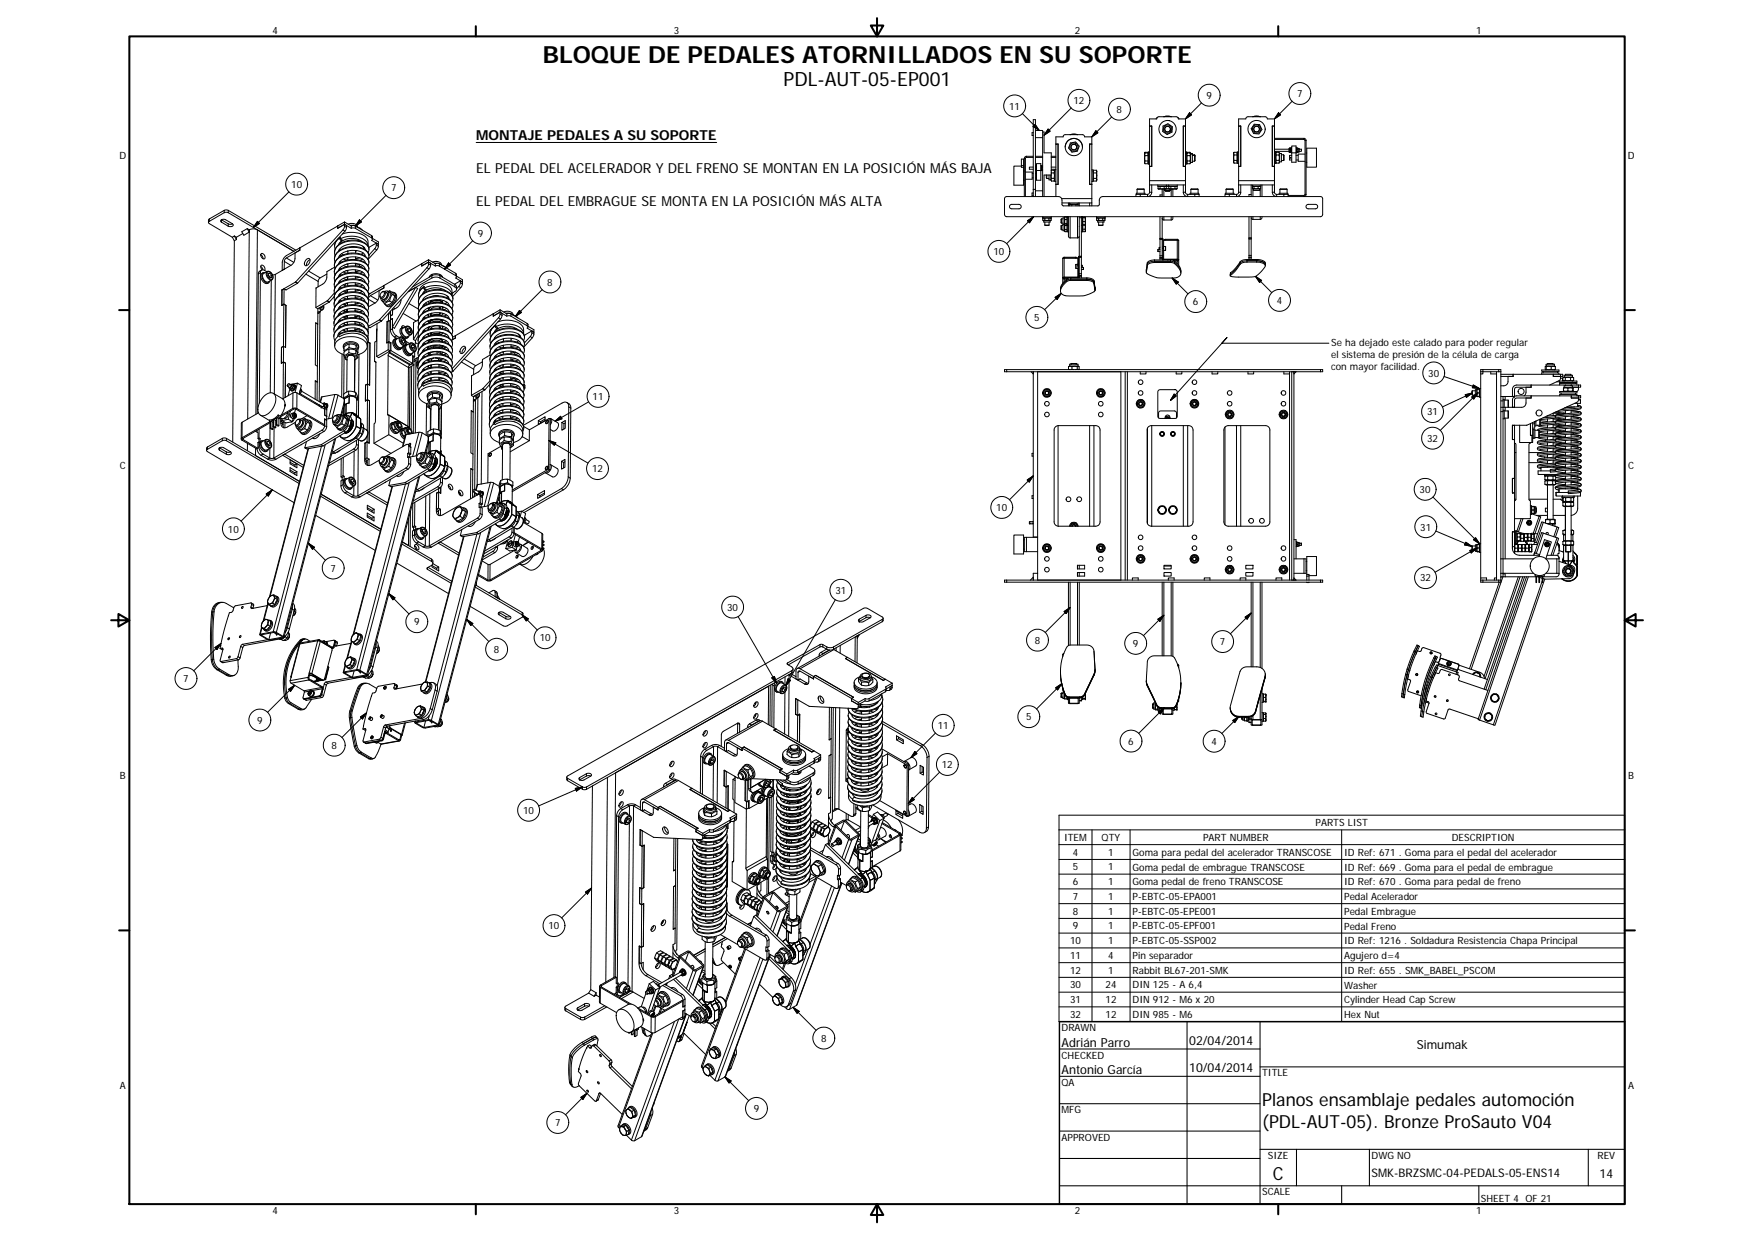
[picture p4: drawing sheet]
<svg xmlns="http://www.w3.org/2000/svg" width="594mm" height="420mm" viewBox="0 0 594 420" stroke-linecap="round" stroke-linejoin="round" font-family="sans-serif">
<defs><g id="words">
<text font-size="8" x="183.9" y="21.2">BLOQUE DE PEDALES ATORNILLADOS EN SU SOPORTE</text>
<text font-size="6.7" x="265.4" y="29.3">PDL-AUT-05-EP001</text>
<g font-size="6.1">
<text x="427.5" y="374.4">Planos ensamblaje pedales automoción</text>
<text x="427.5" y="381.8">(PDL-AUT-05). Bronze ProSauto V04</text>
<text x="431.1" y="399.4">C</text>
</g>
<g font-size="4.7">
<text x="161.3" y="47.5">MONTAJE PEDALES A SU SOPORTE</text>
<text x="161.3" y="58.7">EL PEDAL DEL ACELERADOR YDEL FRENO SE MONTAN EN LA POSICIÓN MÁS BAJA</text>
<text x="161.3" y="69.9">EL PEDAL DEL EMBRAGUE SE MONTA EN LA POSICIÓN MÁS ALTA</text>
</g>
<g font-size="4.2">
<text x="402.8" y="353.7">02/04/2014</text>
<text x="359.5" y="354.3">Adrián Parro</text>
<text x="479.9" y="355.1">Simumak</text>
<text x="359.5" y="363.6">Antonio García</text>
<text x="402.8" y="363">10/04/2014</text>
<text x="541.8" y="398.7">14</text>
</g>
<text font-size="4" x="464.5" y="398.5">SMK-BRZSMC-04-PEDALS-05-ENS14</text>
<g font-size="3.4">
<text x="92.3" y="11.3">4</text>
<text x="228.2" y="11.3">3</text>
<text x="364.1" y="11.3">2</text>
<text x="499.9" y="11.3">1</text>
<text x="363.6" y="35.3">12</text>
<text x="408.6" y="33.5">9</text>
<text x="439.3" y="32.9">7</text>
<text x="341.8" y="37.1">11</text>
<text x="378.2" y="38.2">8</text>
<text x="40.4" y="53.7">D</text>
<text x="551.4" y="53.7">D</text>
<text x="98.6" y="63.6">10</text>
<text x="132.4" y="64.8">7</text>
<text x="161.8" y="80.2">9</text>
<text x="336.5" y="86.4">10</text>
<text x="185.3" y="96.7">8</text>
<text x="404.1" y="103.4">6</text>
<text x="432.4" y="103">4</text>
<text x="350.2" y="108.7">5</text>
<text x="450.8" y="117.2">Se ha dejado este calado para poder regular</text>
<text x="450.8" y="121.2">el sistema de presión de la célula de carga</text>
<text x="450.8" y="125.3">con mayor facilidad.</text>
<text x="483.7" y="127.6">30</text>
<text x="200.7" y="135.4">11</text>
<text x="483.3" y="140.6">31</text>
<text x="483.3" y="149.6">32</text>
<text x="40.6" y="158.7">C</text>
<text x="200.5" y="159.9">12</text>
<text x="551.5" y="158.7">C</text>
<text x="480.8" y="166.9">30</text>
<text x="337.4" y="173.1">10</text>
<text x="481" y="179.6">31</text>
<text x="77.2" y="180.3">10</text>
<text x="111.9" y="193.5">7</text>
<text x="481" y="196.8">32</text>
<text x="282.9" y="201.1">31</text>
<text x="246.3" y="206.8">30</text>
<text x="140.3" y="211.7">9</text>
<text x="167.3" y="221.1">8</text>
<text x="182.8" y="217.1">10</text>
<text x="350.5" y="218">8</text>
<text x="383.7" y="219.1">9</text>
<text x="413.2" y="218.4">7</text>
<text x="62.1" y="230.9">7</text>
<text x="87.1" y="245">9</text>
<text x="347.5" y="243.9">5</text>
<text x="317.6" y="246.8">11</text>
<text x="112.3" y="253.6">8</text>
<text x="382.1" y="252.2">6</text>
<text x="410.3" y="252.2">4</text>
<text x="40.6" y="263.7">B</text>
<text x="319" y="260.1">12</text>
<text x="551.5" y="263.7">B</text>
<text x="177.2" y="275.5">10</text>
<text x="445.6" y="279.7">PARTS LIST</text>
<text x="360.4" y="284.7">ITEM</text>
<text x="373.1" y="284.7">QTY</text>
<text x="407.5" y="284.7">PART NUMBER</text>
<text x="491.7" y="284.7">DESCRIPTION</text>
<text x="363.3" y="289.7">4</text>
<text x="375.4" y="289.7">1</text>
<text x="383.6" y="289.8">Goma para pedal del acelerador TRANSCOSE</text>
<text x="455.3" y="289.8">ID Ref: 671 . Goma para el pedal del acelerador</text>
<text x="363.3" y="294.7">5</text>
<text x="363.3" y="299.7">6</text>
<text x="375.4" y="294.7">1</text>
<text x="375.4" y="299.7">1</text>
<text x="383.6" y="294.7">Goma pedal de embrague TRANSCOSE</text>
<text x="383.6" y="299.7">Goma pedal de freno TRANSCOSE</text>
<text x="455.3" y="294.7">ID Ref: 669 . Goma para el pedal de embrague</text>
<text x="455.3" y="299.7">ID Ref: 670 . Goma para pedal de freno</text>
<text x="363.3" y="304.7">7</text>
<text x="375.4" y="304.7">1</text>
<text x="383.6" y="304.7">P-EBTC-05-EPA001</text>
<text x="455.3" y="304.7">Pedal Acelerador</text>
<text x="363.3" y="309.7">8</text>
<text x="375.4" y="309.7">1</text>
<text x="383.6" y="309.7">P-EBTC-05-EPE001</text>
<text x="455.3" y="309.7">Pedal Embrague</text>
<text x="185.8" y="314.6">10</text>
<text x="363.3" y="314.7">9</text>
<text x="375.4" y="314.6">1</text>
<text x="383.6" y="314.7">P-EBTC-05-EPF001</text>
<text x="455.3" y="314.7">Pedal Freno</text>
<text x="362.4" y="319.7">10</text>
<text x="375.4" y="319.7">1</text>
<text x="383.6" y="319.7">P-EBTC-05-SSP002</text>
<text x="455.3" y="319.7">ID Ref: 1216 . Soldadura Resistencia Chapa Principal</text>
<text x="362.4" y="324.7">11</text>
<text x="362.4" y="329.6">12</text>
<text x="375.4" y="324.6">4</text>
<text x="375.4" y="329.6">1</text>
<text x="383.6" y="324.7">Pin separador</text>
<text x="383.6" y="329.7">Rabbit BL67-201-SMK</text>
<text x="455.3" y="324.7">Agujero d=4</text>
<text x="455.3" y="329.7">ID Ref: 655 . SMK_BABEL_PSCOM</text>
<text x="362.4" y="334.7">30</text>
<text x="374.5" y="334.7">24</text>
<text x="383.6" y="334.7">DIN 125 - A 6,4</text>
<text x="455.3" y="334.7">Washer</text>
<text x="362.4" y="339.6">31</text>
<text x="374.5" y="339.6">12</text>
<text x="383.6" y="339.6">DIN 912 - M6 x 20</text>
<text x="455.3" y="339.7">Cylinder Head Cap Screw</text>
<text x="362.4" y="344.6">32</text>
<text x="374.5" y="344.6">12</text>
<text x="383.6" y="344.6">DIN 985 - M6</text>
<text x="455.3" y="344.6">Hex Nut</text>
<text x="278.1" y="352.7">8</text>
<text x="359.5" y="349.1">DRAWN</text>
<text x="359.5" y="358.4">CHECKED</text>
<text x="427.5" y="364.4">TITLE</text>
<text x="40.6" y="368.7">A</text>
<text x="359.5" y="367.7">QA</text>
<text x="551.5" y="368.7">A</text>
<text x="255.3" y="376.5">9</text>
<text x="359.5" y="376.9">MFG</text>
<text x="188" y="381.3">7</text>
<text x="359.5" y="386.2">APPROVED</text>
<text x="429.4" y="392.4">SIZE</text>
<text x="464.5" y="392.4">DWG NO</text>
<text x="541.1" y="392.3">REV</text>
<text x="427.5" y="404.7">SCALE</text>
<text x="501.6" y="406.8">SHEET 4 OF 21</text>
<text x="92.3" y="411.1">4</text>
<text x="228.2" y="411.1">3</text>
<text x="364.1" y="411.1">2</text>
<text x="499.9" y="411.1">1</text>
</g>
</g></defs>
<g fill="none" stroke="#000" stroke-width=".34">
<path d="M346.3 38.5l5.7 5.7M362.8 36.6l-9.2 9.2M376.5 39.6l-6.7 6.7M392 39.7l-.5 .6M394.2 39.5h2.5M398.9 39.7l.5 .6M402.9 38.2l.7 .7-2.1 1.4zM406.9 34.8l-5.4 5.5M424.3 39.5l1.3-.2 1.3 .2M433 38.2l.7 .7-2 1.4zM437.6 34.3l-5.9 6M161.3 48.2h81.4"/>
<path d="M345.9 56.1h.8M345.9 53.9h.8v2.7h-.8zM345.9 56.2h-2.5v6.5h3.3v-6.1M346.7 57.9h.2M346.9 53.7h.4M346.9 53.7v12.8M347.3 53.7v12.8M347.3 58.3h2.3v2.4h-2.3M347.7 53.3l-.4 .4M347.7 52.9v.4M347.7 53.3h2.3M347.7 52.9h2.3"/>
<path d="M347.7 52.9l-.6 .2-.2 .6M349.6 58.7h.4M350 56.6h-1.3v.7h1.3M350 42.9v-2.4h.7v2.4M350 44.9l-.4 .1a.55 .55 0 0 0 .4 .9M350 42.9v21.2M350 42.9h.7M350.6 42.1l1.4 2.1-2.1-1.4zM350.7 44.2h2.4v22.3M350.7 42.9v21.2M350.7 46.6h2.4M350.7 56.5h.1"/>
<path d="M350.7 57.3h.1M350.7 57.7h.1M350.7 56.2h.1M350.7 53.3h2.4M350.7 52.9h2.4M350.7 58.7h.4M350.8 56.2l.2 .2M350.8 56.2v.3M350.8 56.5v.8M350.8 57.3v.4M351 57.5l-.2 .2M351.1 55.4h1.4v5.6h-1.4z"/>
<path d="M352.5 56.1l.2 1.7h-1.7l.1-1.7M352.7 56.2h.1v1.5h-.1M352.8 57.5l.2 .2M353 57.3v.4M353 56.5v.8M353 56.2v.3M353 56.2l-.2 .2M353 56.5h.1M353 57.3h.1M353 57.7h.1M353 56.2h.1M353.1 44.7h.5v7.1h2.5v7.5"/>
<path d="M354.4 59.3l.2 1.1M354.6 59.3v1.1M355 43.7l.7 .7-2.1 1.4zM355.3 59.3v1.6h.6v-1.6M356 59.3l.1 1.1M356.1 56.6h1.5M356.1 57.3h1.5M356.1 53.3h1.5M356.1 52.9h1.5M356.1 59.3h-2.5v7.2M356.1 58.4v.1M356.1 57.6v.2z"/>
<path d="M356.1 58.5v.4M356.1 57.6h.9M356.1 58.5h.9M357 57.6v.9M357 58.5v1.9M357 57.6l.2 .4M357.6 57.5h-.4v3.9h.4M358.4 48.8v13.6M358.4 48.8h-.8v13.6M360.8 49.8a2.92 2.92 0 0 1 2.9-2.9 2.92 2.92 0 0 1 2.9 2.9M362.4 45.6h2.6M362.5 48.4l.3-.1a1.72 1.72 0 0 1 2.6 1.4 1.72 1.72 0 0 1-2.5 1.6l-.3-.4a1.52 1.52 0 0 1-.1-2.3z"/>
<path d="M369.8 46.3h-2.4l-.4-.6-.4-.1h-6l-.5 .7h-2.5v2.5h.8M369.8 46.3v20.9M369.8 48.8h-.7v13.6h.7M369.8 57.5h.4v3.9h-.4M370.2 58.1h.1M370.3 58.5h1M371.2 44.3l.6 .7-2 1.3zM371.3 58.5l.2 1M371.3 57.6l.2 .5M371.3 57.6h-1v3.7h1M371.5 59.5l-.2 .9M371.5 58.1l-.2 .4"/>
<path d="M371.5 58.1v1.4M371.5 59.5v1.3M387.7 55l.1 .4M387.7 53.6l.1 .9M387.7 53.6v1.4M387.8 51.6h1v3.8h-1M387.8 54.5h1M387.8 52.7h1M387.8 51.8h1M387.8 52.7l-.1-.5v1.4M387.8 51.6l-.1 .4zM387.8 51.8l-.1 .4z"/>
<path d="M387.8 54.5l-.1 .5M387.8 52.7l-.1 .9M388.8 55h.2M388.8 52h.2M388.8 52.2h.2M389 51.7h.4M389 51.7v3.9h.4M389.4 56.3h.7M389.4 56.3v4.9M389.4 51.4h-.4v.3M390.1 42.7h-.7v13.6M390.1 42.7v13.6"/>
<path d="M393.9 42.7l.3-.1a1.73 1.73 0 0 1 2.9 .6 1.73 1.73 0 0 1-2 2.2l-.3-.3a1.12 1.12 0 0 1-.9-1.7zM401.5 40.3h-2.4l-.2-.6-.5-.2h-5.9l-.5 .2-.2 .6h-2.4v2.4h.7M401.5 40.3v20.9M401.5 42.7h-.7v13.6h.7M401.5 51.4h.4v.3M401.5 51.7h.4M401.9 55l.3 .4M401.9 51.7v3.9h-.4M402.2 51.6l-.2 .4M402.2 51.8v.9M402.2 54.5v.9M402.2 52.7v1.8"/>
<path d="M402.2 54.5h.8M402.2 55.4h.8M402.2 52.7h.8M402.2 51.8h.8M402.2 51.8l-.3 .4M403 51.6l.2 .4M403 51.8v.9M403 52.7v1.8M403 54.5v.9M403 51.6l.3 .4M403 51.6h-.8l-.3 .4M403 51.8l.3 .4v-.2h.6v.2"/>
<path d="M403.3 55l-.3 .4M403.9 52.2h-.6v2.8M403.9 52.2v2.8h-.6M403.9 52.6h.7M403.9 54.6h.7M403.9 52.4h.7M404.6 52.6v2M404.6 52.6l.2 .2M404.6 52.4v.2M404.6 52.4l.2 .4M404.8 52.8l-.2 1.8M417.8 54.8l.2 .4"/>
<path d="M417.8 53.4l.2 .9M417.8 53.4v1.4M418 51.6l-.2 .4zM418 54.3l-.2 .5M418 52.5l-.2 .9M418 54.3h1M418 51.6h1v3.6h-1M418 52.5h1M418 52.5l-.2-.5v1.4M419 54.8h.1M419 52h.1M419.5 56.3h.7"/>
<path d="M419.5 56.3v4.9M419.5 51.4h-.4v3.9h.4M420.2 42.7h-.7v13.6M420.2 42.7v13.6M424.8 42.1h.2a1.69 1.69 0 0 1 2.3 2 1.69 1.69 0 0 1-2.9 .7l-.1-.2a1.54 1.54 0 0 1 .4-2.3zM431.7 40.3h-2.5l-.2-.6-.5-.2-6 .1-.5 .7h-2.5v2.4h.7M431.7 51.2h4.9M431.7 50.5h4.9M431.7 42.7h-.8v13.6h.8M431.7 40.3v20.9M431.7 46.8h10M431.7 47.2h10"/>
<path d="M431.7 51.4h.3v3.9h-.3M432 54.8l.3 .4M432.3 51.6v.9M432.3 54.3v.9M432.3 52.5v1.8M432.3 54.3h.9M432.3 55.2h.9M432.3 52.5h.9M432.3 51.6h.9M432.3 51.6l-.3 .4M433.2 51.6v.9M433.2 52.5v1.8"/>
<path d="M433.2 54.3v.9M433.2 51.6l.2 .4M433.4 52h.6v2.8h-.6zM433.4 54.8l-.2 .4M434 52.4h.7M434 54.4h.7M434.7 52.4l.2 .2v1.6l-.2 .2M434.7 52.4v2M436.7 50.5v.8M436.7 50.1v.4M436.7 51.3v.3M436.7 50.1v1.5"/>
<path d="M436.7 50.1h.4M436.7 51.3h.4M436.7 50.5h.4M436.7 51.6h.4M437.1 50.1v.4M437.1 50.5v.8M437.1 51.3v.3M437.1 50.1l.1 .2M437.2 51v.6h.2M437.2 50.9v.1M437.2 51.4l-.1 .2M437.4 50.8l-.2 .1"/>
<path d="M437.4 50.1h-.2v.8M437.4 50.9l-.2 .1M437.5 50l-.1 1.7h1.7l-.1-1.7M437.5 49.4h1.5v5.5h-1.5zM437.5 52.6h-.7v.7h.5v.2h-.5v.7h.7M439 54.2h.7M439 52.6h.7M439.1 51.4l.1 .2M439.2 51.3v.3M439.2 50.5v.8M439.2 50.1v.4M439.2 50.1h.3"/>
<path d="M439.2 51.3h.3M439.2 50.5h.3M439.2 51.6h.3M439.2 50.1l-.1 .2M439.5 50.1l.2 .2M439.5 51.3v.3M439.5 50.1v.4M439.5 50.5v.8M439.7 50.3a.64 .64 0 0 1 .3 1v.1a.64 .64 0 0 1-.3-1zM439.7 51.4l-.2 .2M440 50.5h.8v.7h-.8M441.7 46.8l.6 .4 .1 .4"/>
<path d="M441.7 47.2l.3 .4M441.7 46.8v.4M442 47.6h.4M442 47.6v18.2M442 52.2h-2.3v2.4h2.3M442.4 47.6v18.2M442.4 55h.2M442.4 51.8h.2M442.6 50.2h3.3v6.4h-3.3zM70.9 74.9l-.3 .4 .2 .3 7.9 4.7M70.9 74.1v.8M70.9 74.1l-.3 .4v.8"/>
<path d="M75 74.4h.1M75 75.2l2.3 1.4M75 75.2a.62 .62 0 0 1-.1-.9 .62 .62 0 0 1 .9-.1l2.9 1.6M75 74.4l2.3 1.4M75 74.4v.8M75.9 72h1.4M75.9 71.2l-5 2.9M75.9 71.2v.8M75.9 71.2h1.4M75.9 72l-5 2.9M77.3 75.8h1.4M77.3 75.8v.8"/>
<path d="M77.3 71.2v.8M77.3 71.2l22.9 13.5M77.3 72l22.2 13.1M78.7 75.8a.62 .62 0 0 1 .1 .8 .62 .62 0 0 1-.8 .1l-.7-.1M79.4 79.9l.7 1.2M79.4 79.9l.7 .4M79.4 79.9l-.7 .4M82.2 79.1l-2.1 1.2M83.7 77.4l-1.8 1.1 .7 1.2 1.8-1.1M83.7 77.4l.7 1.2M83.7 77.4l.7 .4M84.4 77.8v.8"/>
<path d="M84.4 77.8a2.86 2.86 0 0 1 2.8 0l-.5 62.5M84.4 77.8l-.5 64.1M87.2 75l.7 .6-2.1 1.4zM97.9 65l-12.1 12M114.4 76.5h.1M114.4 76.5l-17.4 10.1a3 3 0 0 0-1.4 2.3v2.6M115.9 79.2a7.5 7.5 0 0 1 8.5 1.8l.3 2.2M116.2 77.9l-16.1 17.6M116.2 77.9l.6 .4M116.7 75.9l.7 .4v.7M116.7 75.2l-2.3 1.3v.8l2.3-1.4M116.7 76.6l-.5 1.3"/>
<path d="M116.7 75.2v1.4M116.7 75.9l2.3 1.4M116.7 75.2l2.3 1.3M116.7 76.6l.7 .4M116.8 78.3l-16 17.6M117.4 77l-.6 1.3M118 75.9l.2-.1a2.04 2.04 0 0 1 2.9 1.1l-1.4-.6M119 77.3h1.4M119 76.5l.8-.2 .6 .2M119 76.5v.8M119.7 76.3h-1M119.7 76.3h.1"/>
<path d="M120.4 76.5v.8M120.4 77.3l5.5 3.2M120.4 76.5l5.5 3.3M120.8 76.8l1.2 .4 .7 .7M121.7 74.4l.7 .7-2 1.4zM125.9 79.8l.3 .4-.1 .8M125.9 79.8v.7M130.7 66.1l-10.3 10.4M340.5 66.8l.5-.3h17.5a1.23 1.23 0 0 1 1.2 1.3v1.6l.5 .3h11.6l.5-.3v-1.6a1.23 1.23 0 0 1 1.3-1.3h73.6l.6 .3 .2 .5v5.3l-.2 .5-.6 .3h-106.2l-.5-.3-.3-.5v-5.3zM342.1 69.4l.6-.2h2.4a.75 .75 0 0 1 .8 .7 .75 .75 0 0 1-.8 .8h-2.4a.74 .74 0 0 1-.7-.5 .74 .74 0 0 1 .1-.8zM346.7 61h.2M348 74.7l2.1-1.3-1.4 2z"/>
<path d="M349.6 60.2h.4M350 64.1h.7M350 64.1v2.4M350 65.3h-.4v1h.4M350.1 73.4l-9.2 9.1M350.7 64.1v2.4M350.7 60.2h.4M350.7 64.6h2.4M353.1 73.4a.72 .72 0 0 0 1.2 .3h1.8v-.3M353.2 74.5l.3 .2M353.5 73.7l-.3 .2M353.5 74.7h2.2v.5h-2.2z"/>
<path d="M353.9 73.9h-.7v.6h.7M353.9 74.5h1.4M353.9 73.9v.6M353.9 73.9h1.4M353.9 75.2v1M353.9 76.2h1.4M354.6 60.4h.7M355.3 73.9h.7M355.3 74.5h.7M355.3 73.9v.6M355.3 75.2v1M355.7 73.7l.3 .2"/>
<path d="M355.9 60.9l.2 .4M356 74.5l-.3 .2M356 73.9v.6M356.1 60.4v.9M356.1 61.3h.9M356.1 60.4h.9M357 60.4v.9M357.2 60.9l-.2 .4M357.6 62.4h.8M357.6 62.4v4.1M358.4 62.4h-.8M359.5 76.3v1.5"/>
<path d="M359.5 76.3h.5M359.5 75.5h.5M359.5 74.1h.5M359.5 77.8h.5M359.5 74.1v1.4M359.6 67.2h10.2M359.7 68.7h10.1M360 73.7h.5v2.2h-.5zM360 75.9h.5v2.2h-.5zM360.5 75.9l.2 .2M360.5 75.9h.1M360.5 78.1l.2 .3"/>
<path d="M360.6 76.1l.1 .2M360.7 75.7v.5h.7l-.1-.5M360.7 74.3v1.4M360.7 73.4v.9M360.7 73.4l-.2 .3M360.7 75.7h.6M360.7 74.3h.6M360.7 73.4h.6M360.7 78.4h.6M360.7 77.7h.6M360.7 76.3h.6M360.7 77.7v.7"/>
<path d="M360.7 76.3v1.4M361.3 73.4l.2 .3M361.3 74.3v1.4M361.3 76.3v1.4M361.3 77.7v.7M361.3 73.4v.9M361.4 76.1l-.1 .2M361.5 75.9l-.1 .2M361.5 78.1l-.2 .3M361.5 75.9h.1M361.5 76.3h.4M361.5 73.4v2.9"/>
<path d="M361.5 76.3v1.1a.69 .69 0 0 0 .4 1.1M361.9 73.4v6.6l.6 .5M361.9 68.7v1M362.3 68.7a.72 .72 0 0 0 1.1 .4h1.8v-.4M362.3 69.3v.4M362.3 69.3h.7M362.5 69.1v.1M362.5 73.4v7.1M362.6 69.1l-.3 .2M363 69.3h1.4M363 69.3v.4M364.4 69.3h.7"/>
<path d="M364.4 69.3v.4M364.8 69.1l.3 .2M364.9 69.1v.1M364.9 73.4v7.1M365.1 69.3v.4M365.5 80l-.2 .5h-.4M365.5 73.4v20.1M365.5 68.7v1M365.5 73.7h.8M366.3 73.7v13.1M366.3 73.4v.3M366.3 76.3h.3"/>
<path d="M366.6 76h.2M366.6 75.9h.2M366.6 78.1h.2M366.6 73.4v2.9M366.6 76.3v1.1a.69 .69 0 0 1-.3 1.1M366.8 76.2v2.2h.7M366.8 76.2h.7M366.8 76.1h.7M366.8 75h.7M366.8 75v1.2M366.8 77.6h.7M367.5 73.7v-.2h-.7v1.5"/>
<path d="M367.5 73.7l-.9 .1M367.5 73.7l.1 .7M367.5 75l.1 .6M367.5 77.6l.1 .4M367.5 76.2l.1 .7M367.6 76.1l-.1 .1M367.6 74.4l-.1 .6M367.6 75.6l-.1 .5M367.6 78l-.1 .4M367.6 76.9l-.1 .7M367.6 73.6v.8M367.6 74.4v1.2"/>
<path d="M367.6 76.1h-.1M367.6 75.6v.5M367.6 76.9v1.1M367.6 76.1v.8M367.6 73.6h.1M369.1 68.7v1M369.8 67.2v1.5M369.8 68.7v1M370.2 60.9h.1M370.3 60.4h1M371.3 60.4l.2 .4M371.4 73.4v.3h2.9v-.3"/>
<path d="M371.4 74.5h.7M371.4 73.9v.6M371.4 73.9h.7M371.4 74.5l.4 .2M371.5 60.8l-.2 .5M371.8 74.7h2.1v.5h-2.1zM371.8 73.7l-.4 .2M372.1 73.9h1.4M372.1 76.2h1.5M372.1 74.5h1.4M372.1 73.9v.6M372.1 75.2v1"/>
<path d="M373.5 73.9h.7M373.5 74.5h.7M373.5 73.9v.6M373.6 75.2v1M373.9 73.7l.3 .2M374.2 73.9h.1M374.2 74.5l-.3 .2M374.2 74.5h.1M374.2 73.9v.6M384.9 65.8v-.4h2.9v.4M385.1 64.1l2.4-.1v1.4M385.1 64.1h2.4"/>
<path d="M385.1 64.1v1.3M386.2 65.8h-1.5v.7M386.2 65.8v.7M386.2 65.8h2.5M389.4 62.6h12.1M389.4 61.2v1.4M389.4 65.1h.7M389.4 62.6v2.5M389.4 61.2h12.1M389.4 65.1l-.2 .5-.5 .2M390.1 62.6v2.5M390.1 65.1a1.45 1.45 0 0 1-1.4 1.4v-.7"/>
<path d="M392.1 62.6v.4h3M392.2 63.9l.4 .1M392.6 63v.1M392.6 64h1M392.9 73.4v7.3M392.9 63.1v.8M392.9 63.9l-.3 .1M392.9 63.9l.7 .1M393.6 64h1.1M393.6 73.4v7.3M393.6 66h-.7v.5M393.6 73.9l.6 .6"/>
<path d="M393.6 64v2.5M394.2 64v2.5M394.2 73.4v1.1M394.2 74.5h2.5M394.3 63.1v.8M394.3 63.9l-.7 .1M394.3 63.9l.4 .1M394.4 64v.5h2.1v-.5M394.7 64h.1M394.7 63v.1M394.7 64.6h1.5M394.7 64.5v.1"/>
<path d="M394.8 64h1.3M395 63.1h.9M395 63.9h.9M395 63.1h-2.8v.8M395 63.9l-.2 .1M395 63.9l-.3 .1M395 63.1v.8M395.1 63h.7M395.1 62.6v.4M395.8 62.6v.4M395.9 63.9l.3 .1M395.9 63.9l.2 .1"/>
<path d="M395.9 63.1h2.8v.8M395.9 63.1v.8M396.1 64h.1M396.2 64.5v.1M396.2 64h1M396.2 63v.1M396.6 63.9l.6 .1M396.6 63.9l-.4 .1M396.6 63.1v.8M396.7 64v2.5M396.7 73.4v1.1M397.2 64h1.1"/>
<path d="M397.2 64v2.5M397.2 73.4v.9l-.5 .2M398 63.9l-.8 .1M398 63.9l.3 .1M398 63.1v.8M398.3 63v.1M398.7 63.9l-.4 .1M398.7 62.6v.4h-2.9M400.8 65.1a1.48 1.48 0 0 0 1.5 1.4v-.7M400.8 62.6v2.5M400.8 65.1h.7M401.5 65.1l.2 .5 .6 .2"/>
<path d="M401.5 61.2v1.4M401.5 62.6v2.5M402.3 65.8h2.4M403.1 65.8v-.4h2.9v.4M403.3 64.1l2.4-.1 .1 1.4M403.3 64.1h2.5M403.3 64.1v1.3M404.7 65.8v.7M404.7 65.8h1.4v.7M415 65.8v-.4h1.8a.72 .72 0 0 1 1.1 .4M415.3 64.1l2.3-.1 .1 1.4M415.3 64.1h2.4"/>
<path d="M415.3 64.1v1.3M416.4 65.8h-1.5v.7M416.4 65.8h2.4M416.4 65.8v.7M419.5 62.6v2.5M419.5 65.1l-.2 .5-.5 .2M419.5 61.2v1.4M419.5 65.1h.7M419.5 61.2h12.2M419.5 62.6h12.2M420.2 62.6v2.5M420.2 65.1a1.45 1.45 0 0 1-1.4 1.4v-.7"/>
<path d="M423 73.4v7.2M423.8 73.7l.6 .6M423.8 62.6v3.9M423.8 73.4v7.2M423.8 65.8h-.8v.7M424.1 62.6v.4h3v-.4M424.3 63.9l.2 .1M424.4 63v.1M424.4 63.9v2.6M424.4 73.4v.9M424.4 74.3h2.4M424.5 64h2.2v.5h-2.2z"/>
<path d="M424.5 63l-.2 .1M424.7 63.2v.6M424.7 63.2h1.4M424.7 63.2h-.5v.6h.5M424.7 63.8h1.4M426.1 63.2v.6M426.1 63.8h.9M426.1 63.2h.9M426.7 63l.2 .1M426.8 63v.1M426.8 63.9v2.6M426.8 73.4v.9"/>
<path d="M426.9 63.9l-.2 .1M426.9 63.1l.1 .1M427 63.2v.6M427 63.8l-.1 .1M427.4 73.4l-.1 .6-.5 .3M427.4 62.6v3.9M430.9 65.1a1.48 1.48 0 0 0 1.5 1.4v-.7M430.9 62.6v2.5M430.9 65.1h.8M431.7 65.1l.3 .6 .4 .1M431.7 61.2v1.4M431.7 62.6v2.5"/>
<path d="M432.4 65.8h2.4M433.3 65.8v-.4h2.9v.4M433.5 64.1l2.4-.1v1.4M433.5 64.1h2.4M433.5 64.1v1.3M434.8 65.8h1.5v.7M434.8 65.8v.7M436.3 66.2h5.4M442 65.8l-.3 .4M442 65.8h.4M442.4 65.8l-.4 .6-.3 .1v-.3M442.6 69.4l.5-.2h2.4a.75 .75 0 0 1 .8 .7 .75 .75 0 0 1-.8 .8h-2.4a.74 .74 0 0 1-.7-.5 .74 .74 0 0 1 .2-.8z"/>
<path d="M78.7 80.3l.7 1.2M79.4 81.5l-.6 68.2M80.1 80.3v.8M80.1 81.1l-.7 .4M87.5 92.7l-.4 47.3M88.2 92.3l-.7 .4M88.2 92.3l-.4 44.2M88.3 90.2l.8 1.1M88.3 86.3l.6 .5 .2 .8M88.5 85.9a1.1 1.1 0 0 1 1.1 .6 1.1 1.1 0 0 1-.2 1.2l-.5-.2a1.24 1.24 0 0 1-.4-1.6zM88.6 91.4l-.9 .7-.2 .6M88.8 91.4a.87 .87 0 0 1-.5-.8 .87 .87 0 0 1 .5-.8h.2a1.3 1.3 0 0 1 .6 1.7"/>
<path d="M89.1 92.4a1.91 1.91 0 0 0 .2 3.2l1 .4 .7-.3M89.6 91.5a.85 .85 0 0 0-1-.1 .85 .85 0 0 0-.4 .9M89.6 91.5l.8 .5M89.8 92.3a.98 .98 0 0 0-1.1 .4 .98 .98 0 0 0 0 1.1l.2 .3a1.67 1.67 0 0 0 2.3 1.4l.2-.4M90.5 91.9a1.86 1.86 0 0 0 1.6 2.8M90.5 91.9a1.82 1.82 0 0 1 1.7 .9 1.82 1.82 0 0 1-.1 1.9M90.5 91.9l-1.3 .7a1.86 1.86 0 0 0 1.7 2.8l1.2-.7M90.6 92.1a1.52 1.52 0 0 1 1.5 .7 1.52 1.52 0 0 1-.1 1.7 1.76 1.76 0 0 1-1.4-2.4zM90.9 93.1l.4 .5M90.9 92.5h.5l.6 .7v.8h-.6l-.6-.7zM91.4 92.5l-.5 .3M91.9 94.8l-.4 38.2"/>
<path d="M92 93.2l-.7 .6M93.3 92.9l-1 .1M93.3 92.9l-.4 40.5M95.5 98.1v5.3l.6-.4M95.5 98.1v.1M95.6 91.5h.1M96.2 97.8l-.7 .4v5.2M96.2 97.8v5.2M96.3 91.1l-.7 .4M96.3 91.1h.1M96.3 88.5v2.6M96.3 88.5l2.2 1.4"/>
<path d="M97 87.3l2.5 1.5M98.5 89.9l-5.2 3M100 95.5l-4.5 2.6M100 95.5l.7 .4M100.1 95.5l.7 .4M100.1 95.5h-.1M100.7 95.9l-3.8 2.3-.7-.4M100.8 95.9h-.1M101.6 84.7l-1.7 .9v1.9a3 3 0 0 1-1.4 2.4M101.6 84.7l-4.6 2.6-.7 1.2M101.6 83.9v.8zM103.6 92.8l4.2 2.5"/>
<path d="M103.7 87.9a.75 .75 0 0 1 1.2-.3 .75 .75 0 0 1 0 1.2 1.1 1.1 0 0 1-1.7 .9 1.8 1.8 0 0 1 .5-1.8zM104.5 91.8l3.9 2.3M105 87.9a2.1 2.1 0 0 0-1.2 2M107.1 97.5l-.1 6.6 .7 .4-.2 19.5M107.8 95.3l-.1 1.8M110.7 92.8l-2.4 1.4-.5 1.1M113.3 99.2l-2.4 2.6M113.3 90.4l-2.6 1.6v2.1a3.2 3.2 0 0 1-1.4 2.1l-2.3 1.3M113.6 81.8v.1M113.7 81.8h-.1M114.1 81.3a3 3 0 0 0-.6 3.1M114.9 99.7l.2 .2"/>
<path d="M114.9 97.5l.2 .3M114.9 95.3l.2 .3M114.9 84.5l.1 .3M114.9 90.9l.3 .3M114.9 93.1l.2 .3M115 88.8l.2 .2M115 86.6l.2 .2M115 80.6a3.3 3.3 0 0 0-1.7 2.7M115.1 99.4l.4 .3M115.1 97.2l.4 .3M115.1 80.3l-.7 .7M115.1 92.9l.5 .3"/>
<path d="M115.1 95.1l.5 .2M115.2 90.7l.4 .3M115.2 80.3l.1 .6 .6 .4a.61 .61 0 0 1-.8-.2 .61 .61 0 0 1 .1-.8zM115.2 86.3l.4 .3M115.2 88.5l.4 .3M115.3 80.9a7.6 7.6 0 0 1 9 1.2l.4 1.2M115.7 85.9l.6 .4M115.8 81.4l-1.1 1.5M116.3 96.4l1 .5M116.3 98.6l1 .4M116.3 94.2l1 .5M116.3 92.1l1 .4"/>
<path d="M116.3 89.9l1.1 .4M116.3 87.7l1.1 .4M117.2 96l-.5 .6M117.3 98.2l.4 .1M117.3 96l.5 .1M117.3 93.8l.5 .1M117.4 89.4l.4 .1M117.4 91.7h.4M117.4 87.2l.4 .2M117.7 85l.1 .2M117.7 98.8l-.4-.2-.5 .3M117.7 98.1v.8"/>
<path d="M117.8 94.3l-.4 .3M117.8 95.9v.9M117.8 91.5v.9M117.8 93.7v.9M117.8 87.9l-.4 .2M117.8 89.3v.9M117.8 85v.8M117.8 87.1v.9M117.9 85.8a4.7 4.7 0 0 0-4.6 4.4l.2 .7M117.9 85.8a6.4 6.4 0 0 1 6.9 2.2l.1 .9-.3 1M120.3 97.9v.9M120.3 95.7v.9"/>
<path d="M120.3 96.5l.2 .1M120.4 91.4v.9M120.4 93.6l-.1 .8M120.4 89.2v.8M120.4 87v.9M120.5 84.8l-.1 .9M120.7 84.8l-.3 .4M121 91.8l-.4 .5M121.8 98.2l-1.5 .3M121.9 96l-1.6 .3M121.9 93.9l-1.5 .2M121.9 91.7l-1.5 .2"/>
<path d="M121.9 89.5l-1.5 .2M121.9 98.3l.8 .4M122 87.3l-1.6 .3M122.1 89.5l-.6 .7M122.6 81.8a5.7 5.7 0 0 0-7.5 .8M122.7 90l-.8 .3M122.8 96.5l-.9 .4M122.8 98.7l-1 .4M122.8 94.3l-.9 .4M122.8 92.1l-.9 .4M122.8 83.3l.6 1v-.5M122.8 87.7l-.8 .4"/>
<path d="M122.9 85.6l-.5 .5M123.5 99.8v-.1a4 4 0 0 0-4.3-1.8l-1.4 .1-1.5 .6a3 3 0 0 0-1.8 1.8M123.5 99.7l-.1 .1M123.6 97.6v-.1a4 4 0 0 0-4.4-1.8l-2.2 .4a3.6 3.6 0 0 0-2.5 2.1M123.6 97.5l-.2 .1M123.6 93.1l-.1 .1M123.6 95.3l-.1 .1M123.6 93.3v-.1a4.5 4.5 0 0 0-5.3-1.8l-2 .7a2.87 2.87 0 0 0-1.7 1.7M123.6 95.5v-.2a3.9 3.9 0 0 0-4.4-1.8l-2.9 .7-1.4 1.1-.4 .7M123.6 91.1v-.1a4 4 0 0 0-4.4-1.9l-2.9 .8a2.87 2.87 0 0 0-1.7 1.7M123.6 90.9l-.1 .1M123.6 86.6h-.1"/>
<path d="M123.6 88.8h-.1M123.6 86.7l.1-.1a4 4 0 0 0-4.4-1.8l-2.6 .5a3.4 3.4 0 0 0-2.1 1.9M123.6 88.9v-.3a5.7 5.7 0 0 0-6.9-1.1l-.3 .2a3.1 3.1 0 0 0-1.8 1.7M123.7 84.5v-.1a4.5 4.5 0 0 0-5.3-1.7l-2.6 1-1.1 1.3M124.6 98.7a2.77 2.77 0 0 0-2.4-3.9 7.7 7.7 0 0 0-8.7 2.5l-.3 1.2 .2 1.2M124.6 96.5a2.8 2.8 0 0 0-2.3-3.9 7.7 7.7 0 0 0-8.8 2.5l-.3 1.2 .2 1.2M124.6 94.3a2.8 2.8 0 0 0-2.3-3.9 7.6 7.6 0 0 0-8.8 2.5l-.3 1.2 .2 1.2M124.6 92.1a2.81 2.81 0 0 0-2.3-3.9 7.6 7.6 0 0 0-8.7 2.5l-.4 1.2 .2 1.2M124.6 87.7a2.79 2.79 0 0 0-2.3-3.8 7.7 7.7 0 0 0-8.7 2.5l-.3 1.1 .2 1.3M124.7 85.6a2.79 2.79 0 0 0-2.4-3.9 7.7 7.7 0 0 0-8.7 2.5l-.3 1.1 .2 1.3M124.8 99.1l.5 .3M124.8 99.8a3.6 3.6 0 0 0-3.5-2.8 7.2 7.2 0 0 0-8 3l-.1 .8"/>
<path d="M124.9 97.6a3.7 3.7 0 0 0-3.6-2.8 7.1 7.1 0 0 0-8 3.1l-.1 .7M124.9 95.4a3.7 3.7 0 0 0-3.6-2.8 7.5 7.5 0 0 0-7.8 2.7l-.3 1.1M124.9 93.2a4.3 4.3 0 0 0-4.7-2.9 6.8 6.8 0 0 0-6.9 3.2l-.1 .7M124.9 91a4.3 4.3 0 0 0-4.7-2.9 6.7 6.7 0 0 0-6.8 3.2l-.2 .7M124.9 88.9a3.6 3.6 0 0 0-3.5-2.8 7.2 7.2 0 0 0-8 3l-.1 .8M125 84.5a3.6 3.6 0 0 0-3.6-2.8 7.5 7.5 0 0 0-7.8 2.7l-.3 1.1M125 86.6a3.7 3.7 0 0 0-3.6-2.7 7.7 7.7 0 0 0-7.9 2.7l-.2 1.1M125.9 80.5l.2 .4-.2 .5 2.2 1.3M126.2 80.7l2 1.2-.1 .8M126.9 84.2l-2 2.2M126.9 84.2l.7 .4M127.5 82.9l-.6 1.3"/>
<path d="M127.5 82.3l.6 .4M127.5 82.9l.6 .4M127.5 82.3l-2.6 1.5M127.5 82.3v.6M127.6 84.6l-2.9 3.2M128.1 83.3l-.5 1.3M128.1 82.7v.6M129.1 99.2a.64 .64 0 0 1 1-.3 .64 .64 0 0 1-.1 1 .68 .68 0 0 1-.5 .7 .68 .68 0 0 1-.8-.4zM129.5 98.8a.72 .72 0 0 1 1 .1 .72 .72 0 0 1-.1 1 .93 .93 0 0 1-.6 .9 .93 .93 0 0 1-1.1-.2v-.5M130.3 98.7l.7 .4a1.51 1.51 0 0 1-1.3 2.2l-.7-.4a.94 .94 0 0 0 .7 1 .94 .94 0 0 0 1.1-.5 1.94 1.94 0 0 0 .4-2.9l-.9 .2M131.3 98.6a1.85 1.85 0 0 1-.1 3.2l-.9 .5-.9-.5M132 98.5l.8 1.2"/>
<path d="M132 98.5l-.6 .2M132 98.5l.8 .4M132.8 98.9a1.38 1.38 0 0 1 1.2 .8 1.38 1.38 0 0 1-.2 1.5 2.52 2.52 0 0 1-3.1 2.2l-.3-.4M132.8 98.9l.9 1.3M132.8 99.7l-.9 2.2M132.8 99.7l.9 .5M133.5 99.1a2.15 2.15 0 0 1 .2 3.3 2.04 2.04 0 0 1-2.9 1.1M140.8 97.3l-7.9 13.4M140.8 97.3l.7 .4-7.9 13.4-.7-.4M142.1 98.7a4 4 0 0 1 4.1-3.2 6.2 6.2 0 0 1 6.8 2.5l.1 1.9M142.8 89.3h.1M143.5 97.3a3.3 3.3 0 0 0-1.8 2.7"/>
<path d="M143.5 97.1l.2-.1v.6l.6 .4a.63 .63 0 0 1-.7-.1 .63 .63 0 0 1-.1-.8zM143.6 97a3.3 3.3 0 0 0-1.7 4.1M143.7 97.6a7.7 7.7 0 0 1 9 1.2l.4 1.2M144.2 98.1l-1.1 1.5M144.6 90.6l.7 .4M144.6 90.6l-16 17.6M145.1 89.4l-.5 1.2M145.1 89.4l.8 .4M145.2 88.7l-2.4 1.4v-.8M145.2 88.7l.7 .4v.7M145.2 88.7l-.1 .7M145.2 88.7l2.2 1.4"/>
<path d="M145.2 87.9v.8M145.2 87.9l2.2 1.4M145.2 87.9l-20.4 11.9M145.2 88.7l-2.4 1.3 .1-.7M145.3 91l-16 17.6M145.4 93.9a2.75 2.75 0 0 1 4.5 0M145.5 93.6l.1 .1M145.9 89.8l-.6 1.2M146.3 94.1l-8 4.6 2.5-1.4M146.3 93.3l-6.5 3.8M146.3 93.3a3.1 3.1 0 0 1 2.7 0M146.3 94.1a2.95 2.95 0 0 1 2.7 .1"/>
<path d="M146.3 92.9v1.2M146.4 92.9l-.1 .4M146.5 88.7l.6-.1a1.78 1.78 0 0 1 2.4 1.1M147.1 88.6h1.2M147.2 89.2h.6M147.4 89.3h1.4M147.4 90.1l.8-.2 .6 .2M147.4 89.3v.8M148.8 89.3v.8M148.8 90.1l5.5 3.2M148.8 89.3l5.5 3.2M148.9 92.9l.1 .4-.1-.3"/>
<path d="M148.9 89.4l.4 .1M149 93.3v.9M149 93.3l5.1 3M149 94.2l5 2.9M149.3 89.5h.1M149.3 89.5l.1 .1M149.7 89.8l1.3 .8M149.8 93.6l-.1 .1M151 98.5a5.6 5.6 0 0 0-7.5 .8M151.9 89l.7 .7-2 1.4zM153.5 99l-.4 .5M154 97.1a.83 .83 0 0 1 .6 .8 .83 .83 0 0 1-.6 .8l-.9 .6"/>
<path d="M154.1 96.3l-.1 .8M154.1 96.3l.5 .7v.9M154.3 92.5l.3 .3v.9M154.3 93.3l.3 .4-.3 .4 2.3 1.4-.7-.4M154.3 92.5v.8M154.6 93.5l2 1.2v1.4M155.4 97l-.8 .8M155.4 97l.7 .4M155.9 95.1l-2 1.1M155.9 95.1v.6M155.9 95.7l.7 .4M155.9 95.7l-.5 1.3"/>
<path d="M156.1 97.4l-2.8 3.1M156.6 96.1l-.5 1.3M160.1 81.5l-9.5 9.6M183.6 98.1l-9 9M359.4 99.3l-5.6 5.6M360 94h.2M360 94l.3 .4 1.1 .1M360 87.6v8.3M360.2 94l.2 .2h1.4M360.4 87.1h3.9M360.4 87.1l-.4 .5M360.4 87.1v8.2"/>
<path d="M361.3 95.3a3.7 3.7 0 0 0-1.9 4l.8 .6 .9 .3 6.3-.1a5.4 5.4 0 0 0 3.4-1.5l-.3-2.6M361.3 94.9a4.7 4.7 0 0 0-2.1 3.7M361.3 94.9v.4M361.4 94.4v.4M361.4 94.4a4.9 4.9 0 0 0-2.2 3.4M361.6 93.9v.3M362.5 80.5h2.4M362.5 93.9v.2M362.6 95l-1.3 .3M362.6 95h5.5M362.7 94.1h5.4M362.7 94.1l-.1 .9"/>
<path d="M362.7 94.1l-1.3 .3M362.7 93.9l.2 .2M364.3 87.3l-4.1 .1M364.3 87.3l.4 .1M364.3 87.1v.2M364.3 87.1l.5 .3M364.4 89.5h.7M364.4 90.9h.7M364.4 89.5v1.4M365.1 93.9l-4.9 .1M365.1 87.4l-5.1 .2M365.1 87.4v2.1"/>
<path d="M365.1 90.9v3M365.1 90v.9h.2M365.1 90h.1M365.2 93.9l-.2 .2M365.3 89.9l-.2 .1M365.3 93.7h.2l-.4 .2M365.3 92.7h1M365.3 89.4h-.2v.6M365.3 92.7v.6M365.3 93.7l-5.3 .3M365.3 87.3l-.2 .1M365.3 93.3h1"/>
<path d="M365.3 87.1v5.6M365.3 93.3v.4M365.4 93.9v.2M365.5 93.5h.8M365.5 93.5v.6M366.3 87.1h-1M366.3 86.8v.3M366.3 92.7v.6M366.3 87.1v5.6M366.3 93.3v.2M366.3 89.8h.2M366.3 93.5v.6"/>
<path d="M366.3 86.8h-1v.3M366.3 91.2h.6M366.5 89.8v.8zM366.9 90.5l-.6 .1M366.9 90.5v.7M368.1 95a2.33 2.33 0 0 1 2.4 1M368.1 95v-.5a2.43 2.43 0 0 1 2.4 1M368.1 94.1a2.4 2.4 0 0 1 2.5 1M368.1 94.5h-5.7l-1.1 .4M368.1 94.1v.4M368.1 94.5a2.51 2.51 0 0 1 2.5 1M370.5 95.5l.4 2.3"/>
<path d="M370.6 95.5l.3 2.5M370.6 95.1l.3 3.3M370.6 95.1l-.1 .9M388.3 91.8l.3-2.3a2.4 2.4 0 0 1 2.4-1h5.5a4.5 4.5 0 0 1 3.5 3.5M388.6 89l-.3 3.3M388.6 89v.9M391 88a2.56 2.56 0 0 0-2.4 1M391 88.9h5.5M391 88.9a2.4 2.4 0 0 0-2.4 1M391 88h5.5M391 88v.9M392.3 84.4v.8"/>
<path d="M392.3 85.2h.6M392.3 84.4l.6 .1M392.6 84.4l.1 .1M392.7 83.8h.2M392.7 83.8l-.1 .6M392.7 83.8v.7M392.9 87.4h.7M392.9 80.7h.7M392.9 86.6h1M392.9 87.4v.6M392.9 86.6v.6M392.9 80.7v.3"/>
<path d="M392.9 81v5.6M392.9 87.2v.2M392.9 87.2h1M392.9 81h.7M393.6 81.1h.3M393.6 87.4v.6M393.6 80.7v.3M393.6 81v6.4M393.6 80.8h.3v.3M393.8 87.8v.2M393.9 81.1v5.5M393.9 83.3h.2v.6"/>
<path d="M393.9 86.6v.6M393.9 87.7l5.3 .2M393.9 81.2l.2 .1M393.9 87.7h-.3l.5 .1M393.9 87.2v.5M394 87.8v.2M394 83.9v.1M394.1 83.9v.1M394.1 83.9l-.2 .1M394.1 83.9l-.2 .2 .2-.1M394.1 84v.9h-.2M394.1 87.8l4.9 .1"/>
<path d="M394.1 81.3v2.1h.6M394.1 87.8v.2M394.7 84.8h-.6v3M394.7 83.4v1.4M394.8 81v.3h-.4M394.8 81h3.9M394.8 81l-.4 .3M396.4 87.8l-.9 .1 .4-.1M396.5 88l1.3 .4M396.5 88v.9M396.5 88.9l1.3 .3M397 94.1l5.4 5.4"/>
<path d="M397 94.1l2.1 1.4-.7 .7zM397.5 87.8v.3M397.8 88.4a5.2 5.2 0 0 1 2.2 3.1v1M397.8 89.2a4.1 4.1 0 0 1 2.1 3.8 3.1 3.1 0 0 1-2.9 1.1h-4.5l-1.5-.4a4.1 4.1 0 0 1-2.7-1.3l.3-2.5M397.8 88.4v.8M398.7 81.3h.2M398.7 81.3l.5 .2M398.7 81v8.3M398.7 81l.5 .5M398.7 81.3h-4.6M399 87.9l-.2 .2h-1.4M399 87.9h.2"/>
<path d="M399.2 87.9l-.3 .4-1.1 .1M399.2 81.5v8.4M416.8 92.3v.9M416.8 92.3l-.1 1.1M420 89.5a11.6 11.6 0 0 1-3.2 3.7M420 89.1v.4M420 89.1l-1.6 2.2-1.7 1.6M420 88.6l-1.6 2.2-1.6 1.5M420 88.6v.4M422.4 88.7l-1.5 .2-.9 .6M422.4 88.7h3.3M422.4 87.9h3.3"/>
<path d="M422.4 87.9v.8M422.4 87.9l-1.4 .1-1 .6M423 87.3h.8M423 80.6h.8M423 86.5h.8M423 87.3v.6M423 86.5v.6M423 80.6v.3M423 80.9v5.6M423 87.1v.2M423 87.1h.8M423 80.9h.8"/>
<path d="M423.8 87.3v.6M423.8 80.6v.3M423.8 86.5v.6M423.8 80.9v5.6M423.8 87.1v.2M425.3 93.6l5.5 5.5M425.3 93.6l2 1.4-.7 .6zM425.7 88.3a2.81 2.81 0 0 1 2.9 1.2v.5M425.7 88.7l2 .4a.88 .88 0 0 1 .8 1.2l-.8 1.1a4.6 4.6 0 0 1-4.8 2.4h-4.6l-1.4-.2-.1-.4M425.7 88.3l2.2 .5 .7 .6v.3M425.7 87.9a2.81 2.81 0 0 1 2.9 1.2v.5M425.7 88.3l-4.4 .1-1.3 .7"/>
<path d="M425.7 87.9v.8M95.3 117.6h.1M95.3 117.6v5.4l.7-.4-.1 12.3M95.5 103.4h.1M96 117.2v5.3M96 117.2l-.7 .4M96.1 103l.7 .4M96.1 103l-.1 14.2M96.2 103l-.7 .4M96.2 103l.7 .4M96.9 103.4l-.2 14.3-.7-.5-.7 .4M96.9 103.4h-.1"/>
<path d="M106.9 109.3l-.1 14.3 .7 .4M106.9 109.3l.7 .4M108 104.3l.8 .6 .5-.1M108.2 104.2a.8 .8 0 0 0 1.1 .4 .8 .8 0 0 0 .3-1.2 1.11 1.11 0 0 1-.3 1.4M108.2 105.8l-.6 .3M108.4 105.7l-.3 30.3M108.6 105.2l-.4 .7h-.6M109.2 103.6v.5l-.7-.1M109.3 104.8l-1.6 .8M110.8 101.9l-3.8 2.2M110.8 101.9l.7 .4M110.9 101.8l-.1 .1"/>
<path d="M110.9 101.8l.7 .4M111.5 102.3l-3.9 2.2M111.6 102.2l-.1 .1M113.2 100.4l-1.6 1.8M114.8 113.4a8.2 8.2 0 0 1 9.5 .6l.4 1.1M114.8 112.8l.2 .3M114.8 113.7a2.75 2.75 0 0 0-1.4 2.1v1.3M114.8 110.6l.2 .3M114.8 106.3l.2 .2M114.8 108.4l.2 .3M114.8 104.1l.3 .2M114.9 101.9l.2 .2"/>
<path d="M115 112.5l.4 .3M115 108.2l.5 .2M115 110.4l.4 .2M115 106l.5 .3M115.1 101.6l.4 .3M115.1 103.8l.4 .3M115.9 119.8l-.2 14.7M116.1 111.7l1.1 .5M116.2 109.6l1 .4M116.2 107.3l1 .5M116.2 105.2l1.1 .4M116.2 103l1.1 .4"/>
<path d="M116.2 100.8l1.1 .4M116.3 117.6a2.13 2.13 0 0 1 2.8-1.9 2.06 2.06 0 0 1 2.4 1.9M116.5 118.2a1.38 1.38 0 0 1 .1-1.4 1.38 1.38 0 0 1 1.3-.6l.4-.1a2.42 2.42 0 0 1 3.1 1.7l-.2 .4M116.5 118.6l.2 .5M116.6 111.5v.5M116.6 107.1v.5M116.6 109.3v.4M116.7 105v.4M116.7 105.1l-.3 .2M116.8 103l.4 .4M116.8 102.7v.5M116.9 107l.4 .8"/>
<path d="M117.2 111.3l.4 .1M117.2 109.1l.4 .1M117.3 104.8l.4 .1M117.3 106.9l.4 .1M117.3 102.6l.4 .1M117.3 100.4l.4 .1M117.3 107l.4 .5M117.5 102.6l.2 .2M117.5 105.1l-.5 .4M117.6 107l.1 .2M117.6 111.2v.9M117.7 106.8v.9"/>
<path d="M117.7 109l-.1 .9M117.7 105.1l-.5 .5M117.7 104.6v.9M117.7 105.4l-.1 .1M117.7 100.3v.9M117.7 102.5v.8M118.2 119.4l2.3 .3M118.2 119.4l-1.7 1M118.2 118.2l-1.7 1v1.2M118.2 118.2v1.2M118.2 118.2l2.3 .4M118.2 116.5v1.2"/>
<path d="M118.2 117.7l-1.7 .9M118.2 117.7l2.4 .3M118.2 116.5l-1.7 1v1.1M118.2 116.5l1.5 .1 .9 .3M120.2 111v.9M120.2 107.2l1.6-.2-.1 .8M120.2 106.7v.8M120.2 108.8v.9M120.3 105.1l.2 .3-.2-.2M120.3 104.5v.9M120.3 102.3v.9M120.3 111.6v.4"/>
<path d="M120.3 109.4v.3M120.3 100.1v.9M120.4 107.6l.2-.1zM120.5 119.7l.7 1.4M120.5 118.6v1.1M120.5 118.6l.7 1.4v1.1M120.6 116.9v1.1M120.6 116.9l.6 1.4v1.1M120.6 118l.6 1.4M120.7 107.2l-.5 .1M120.9 107.2l-.3 .3M121.2 119.4l-.1 .1"/>
<path d="M121.6 120l-.2 21.2M121.7 111.4v.8M121.7 109.2v.8M121.7 111.4l-1.5 .2M121.8 109.2l-1.6 .2M121.8 104.8l-1.5 .2M121.8 102.6l-1.5 .2M121.8 100.4l-1.5 .3M122.6 105.2l-.8 .4 .9-.4M122.6 111.8l-.9 .4M122.7 109.6l-1 .4M122.7 107.4l-.9 .4"/>
<path d="M122.7 103l-.9 .5M122.7 100.8l-.9 .4M123.4 112.8l-.1 .1M123.4 113a2.49 2.49 0 0 0-2.5-1.9 5.9 5.9 0 0 0-6.5 2.4v.5M123.5 110.6l-.1 .1M123.5 108.4l-.1 .1M123.5 108.6a3.4 3.4 0 0 0-3.9-2 5.1 5.1 0 0 0-5.1 2.5M123.5 110.8v-.2a4 4 0 0 0-4.4-1.8l-1.8 .3-1.5 .6-1 .9-.4 .7M123.5 106.3h-.1M123.5 106.4v-.1a4 4 0 0 0-4.4-1.8l-2.1 .4a3.6 3.6 0 0 0-2.5 2M123.5 102v-.1a4.1 4.1 0 0 0-4.3-1.8l-1.8 .3-1.5 .6-1 .8-.4 .8M123.5 104.2v-.1a4.6 4.6 0 0 0-5.2-1.8l-.9 .3a3.8 3.8 0 0 0-2.9 2.1"/>
<path d="M123.5 101.9l-.1 .1M123.5 104.1h-.1M124.4 116.2a2.88 2.88 0 0 0-2.5-4 8.1 8.1 0 0 0-7.1 1.2l.2 .6a7.5 7.5 0 0 1 8.8 .4l.6 1.2v1.6M124.4 111.8a2.77 2.77 0 0 0-2.3-3.9 7.7 7.7 0 0 0-8.7 2.5l-.3 1.2 .2 1.2M124.4 114a2.86 2.86 0 0 0-2.4-3.9 7.6 7.6 0 0 0-8.7 2.5l-.2 1.3 .3 1.4M124.5 109.6a2.77 2.77 0 0 0-2.4-3.9 7.5 7.5 0 0 0-8.8 2.7l-.2 1 .2 1.2M124.5 105.2a2.79 2.79 0 0 0-2.3-3.8 7.7 7.7 0 0 0-8.7 2.4l-.4 1.2 .2 1.2M124.5 107.4a2.79 2.79 0 0 0-2.4-3.8 7.6 7.6 0 0 0-8.7 2.4l-.3 1.2 .2 1.2M124.5 103.1a2.91 2.91 0 0 0-2.6-4 7.4 7.4 0 0 0-8.5 2.8l-.2 .9 .2 1.2M124.5 100.9a2.79 2.79 0 0 0-2.3-3.9 7.7 7.7 0 0 0-8.7 2.5l-.3 .9 .2 1.5M124.6 115.7l.7 .5M124.6 113.5v.9"/>
<path d="M124.7 111.3v1M124.7 101.3l2.3 1.3M124.7 112.9a4.4 4.4 0 0 0-4.6-2.9 6.6 6.6 0 0 0-6.9 3.2l-.1 .7M124.7 101.3l.7-1.2 4.6-2.6v-.8v.8l-1.6 .9v1.9a2.97 2.97 0 0 1-1.4 2.3M124.7 101.3h.1M124.7 102.6v.9M124.8 110.7a3.7 3.7 0 0 0-3.6-2.7 7.6 7.6 0 0 0-7.9 2.6l-.2 1.1M124.8 108.5a3.7 3.7 0 0 0-3.6-2.7 7.7 7.7 0 0 0-7.8 2.6l-.3 1.1M124.8 106.3a3.7 3.7 0 0 0-3.6-2.7 7.6 7.6 0 0 0-7.8 2.7l-.3 1M124.8 104.1a4.3 4.3 0 0 0-4.7-2.9 6.4 6.4 0 0 0-6.9 3.6l-.1 .3M124.8 102a4.3 4.3 0 0 0-4.6-2.9 6.7 6.7 0 0 0-6.9 3.1l-.1 .8M125.3 116.2l-.7-.4-.1 14.2"/>
<path d="M125.3 116.2l-.1 14.2-.7-.4-.7 .4M125.3 116.2h.1M125.4 100.1l2.6 1.5M127 102.6l-2.2 1.3M127.5 111.7v3.8M127.5 111.7l.2 .1M127.6 115.4l-.7 .4v6.6M127.7 111.3l-.2 .4M127.7 111.6l-.2 .1M127.7 109.6l-.1 11.1M128.5 108.3l.7 .4M128.5 108.3l-3.8 2.2"/>
<path d="M128.6 108.2l-.1 .1M128.6 108.2l.7 .4M129.2 108.7l-3.9 2.3-.5-.4M129.3 108.6l-.1 .1M129.5 101.9l.8 1M131 116.1h.1M131.1 108.9h.1M131.1 108.9l-.1 7.2M131.5 118.4l-3.9 2.3M131.5 115.8v2.6M131.5 115.8l.7 .4v2.6l-.7-.4M131.5 115.8l-.5 .3"/>
<path d="M131.6 108.6l-.5 .3M131.6 108.6h.1M131.6 106.1v2.5M131.6 106l.7 .4M131.7 115.7l-.7 .4M131.7 115.7l.7 .4M131.8 108.5l-.1 7.2M131.9 119.5l-.4 .9M131.9 119.5l6.9 4M131.9 119.2v.3M131.9 101.9l-1.6 1M131.9 101.9l.9 .5"/>
<path d="M132.1 105.6l.2 .1M132.2 118.8l-3.9 2.3-.7-.4M132.2 111.7a3.1 3.1 0 0 0 1.4 2.4M132.3 108.3l-.1 3.4M132.3 106.9v.1M132.3 108.3l.6-.5v3.5M132.3 108.8l-.5-.3-.7 .4M132.3 106.9v1.4M132.3 107v1.2l.6-.4v2.9M132.3 108.2h.1M132.3 105.3v1.6M132.4 118.7l7.3 4.3"/>
<path d="M132.4 118.7l-.7 .4 7.3 4.3 .7-.4M132.4 116.1v2.6M132.4 116.1l-.2 .1M132.8 102.4l-1.7 1-.8-.5M132.9 111.3a2.86 2.86 0 0 0 1.4 2.4M132.9 111.3l-.7 .4M132.9 106.5l-.6 .4M133 104.6l-.1 1.9M133.3 104.2l.5 .3M133.6 114.1l.7 .4M133.7 100.2l-.9 2.2M133.8 114.8a1.89 1.89 0 0 0 .2 3.2l1 .4 .7-.3"/>
<path d="M134 114.7a2.05 2.05 0 0 0 .7 3.3l.7 .2 .5-.2M134.1 114.6a1.88 1.88 0 0 0 .3 3.2l.7 .4 .6-.1M134.3 113.7l1 .6M134.3 113.7l-.7 .4M134.8 114.6a.97 .97 0 0 0-1 .4 .97 .97 0 0 0 0 1.1l.1 .3a1.64 1.64 0 0 0 2.3 1.4l.2-.5M135.5 114.1a1.86 1.86 0 0 0 1.7 2.8M135.5 114.1a1.8 1.8 0 0 1 1.7 .9 1.8 1.8 0 0 1 0 1.9M135.5 114.1l-1.2 .7a1.88 1.88 0 0 0 1.6 2.9l1.3-.8M135.6 114.4a1.4 1.4 0 0 1 1.9 1.6 .73 .73 0 0 1-.6 .8 .73 .73 0 0 1-.8-.5 1.9 1.9 0 0 1-.5-1.9zM135.8 101.5l-.6 1.9-2.2 1.6-.1 1.6M135.8 115l.4-.4 .7 .5 .2 .8-.4 .4-.6-.5zM135.9 115.3l.3 .2"/>
<path d="M136.1 117.9l-.4 .2M136.1 110.7l.2 .2M136.2 115.5l.1 .5M136.2 110.9a1.89 1.89 0 0 0 .3 3.3l.9 .4 .7-.3M136.6 106.1l4.3 2.6M136.6 117.3a2.36 2.36 0 0 0 2.2 3.1l.3-.2M136.9 115.1l-.7 .4M136.9 110.9a.98 .98 0 0 0-1 .4 .98 .98 0 0 0 0 1.1l.1 .3a1.69 1.69 0 0 0 2.4 1.4l.1-.4M137.1 115.9l-.5 .3M137.2 110.7a.59 .59 0 0 0-.7-.5 .59 .59 0 0 0-.4 .8M137.4 116.7h.1M137.5 115.6l1.2 .7"/>
<path d="M137.5 116.4l.3 .1M137.6 116.6l-.2 .1M137.6 110.5l-1.2 .7a1.88 1.88 0 0 0 1.6 2.8l1.2-.7M137.6 110.5a1.85 1.85 0 0 0 1.6 2.8M137.6 110.5a1.81 1.81 0 0 1 1.7 .9 1.81 1.81 0 0 1-.1 1.9M137.7 110.6a1.53 1.53 0 0 1 1.6 .8 1.53 1.53 0 0 1-.1 1.7 1.78 1.78 0 0 1-1.5-2.5zM137.9 111.6h.2M138.1 111.6l.4 .8M138.1 111l.7 .2 .4 .8-.2 .6-.6-.2-.5-.8zM138.3 116.6a1.03 1.03 0 0 0-1.2 .6 1.03 1.03 0 0 0 .3 1.2 1.63 1.63 0 0 0 2.3 1.4l.2-.4M138.5 102.8l3.2 1.8M138.5 112.4v.1"/>
<path d="M138.8 111.2l-.7 .4M139 116.2l-1.3 .7a1.88 1.88 0 0 0 1.7 2.8l1.2-.7M139 116.2a1.9 1.9 0 0 0 1.6 2.8M139 116.2a1.79 1.79 0 0 1 1.7 .9 1.79 1.79 0 0 1-.1 1.9M139.1 116.3a1.52 1.52 0 0 1 1.5 .8 1.52 1.52 0 0 1-.1 1.7 1.76 1.76 0 0 1-1.4-2.5zM139.2 112l-.7 .4M139.4 116.8l.5-.1 .6 .7v.8h-.6l-.5-.6zM139.4 117.3l.4 .5M139.5 120l-.4 .1M139.8 117.8v.2M139.9 116.7l-.5 .3M140 114.9l.7 .4"/>
<path d="M140.5 119.1l-.1 1.7M140.5 116.6v.2M140.5 117.4l-.7 .4M140.7 115.3l-.3 1.4M140.7 116l1 .6M140.8 108.6v.2M141.7 113.7l-1 1.6M141.7 108.2l-1.6 1-.1 5.7M141.8 111.9l-1.8 3M143.3 116.4l.2 .3M143.3 118.6l.2 .3M143.3 114.2l.2 .3"/>
<path d="M143.3 112l.2 .3M143.4 101.2v.3M143.4 107.7l.2 .2M143.4 109.8l.2 .3M143.4 105.5l.2 .2M143.4 103.3l.2 .2M143.5 118.3l.4 .3M143.5 116.1l.5 .3M143.5 113.9l.5 .3M143.6 109.6l.4 .2M143.6 111.8l.4 .2M143.6 107.4l.4 .3"/>
<path d="M143.6 105.2l.5 .3M143.6 103l.5 .3M143.9 109.8v.1M144.1 102.6l.6 .4M144.6 119.7l.6 .3M144.6 117.5l.3 .1M144.7 115.3l.5 .3M144.7 113.1l.3 .2M144.7 111l.4 .1M144.7 108.7l.5 .3M144.8 106.6l.3 .2 .1-.4-.1 .8M144.8 104.4l.4 .2"/>
<path d="M145 106.4l-.1 .2M145 113.2l.1-.2v.7M145.1 119.5h.1M145.1 115.1l.2 .5M145.1 108.6l.2 .6M145.1 111.1h.1M145.1 102l.3 .7a2.97 2.97 0 0 1 4.5-.1 3.2 3.2 0 0 0-4.4 .1M145.2 117.2l-.3 1a3.3 3.3 0 0 1 4.9-.4M145.2 110.7l.1 .1M145.2 109.3a3.1 3.1 0 0 1 4.7-.3v.1a3.1 3.1 0 0 0-4.6 .2M145.2 104.2l.2 .2M145.5 110.6l-.5 1 .4-1"/>
<path d="M145.7 119.5l-.4 .7-.2-.7M145.7 119.5v.6M145.7 108.4l.1 .3 .2-.3M145.7 114.9l.3 .1M145.7 112.9l.5 .3M145.8 107h.1M145.8 111.3v.1M145.8 101.8l.1 .5M145.8 106.5l.4 .3M145.9 104l-.8 1 .6-1M145.9 119.2l-.8 .3M145.9 106.5l-.2 .3"/>
<path d="M145.9 115l-.2-.1v.2M145.9 112.7l-.2 .8M146 108.3l.2 .1M146.1 101.7l.2 .1M146.1 106.1l-.3 .4v.5M146.1 114.8v.1M146.1 115.6v.1M146.2 110.8v.5M146.2 112.6v.7M146.2 108.2v.2l-.4-.1M146.2 104.4v.3M146.2 106v.8"/>
<path d="M146.3 101.7v.3M146.8 117.4v.3M146.8 117.4l2.2 .3M146.8 117.4l-1.2 .6M148 119.1l-2.3 .4M148 119.1v.7M148 119.1l1.6 .9M148.6 100.2l-2.1 .1M148.8 115.3v.2M148.8 112.4v.6M148.8 108.1v.1M148.8 108.8v.1"/>
<path d="M148.8 110.4v.7M148.8 102.4h-1.9M148.8 105.9v.6M148.8 104v.6M148.9 116.8l.9 .7 .2 .4M148.9 101.5l-.1 .2M148.9 114.6l.7 .4 .3 .7a2.73 2.73 0 0 0-3.9-.6l-.9 .8 .5-.7 .9-.5M148.9 111.1l.4-.2a2.2 2.2 0 0 0-3.3 0l-.2 .5M149.1 109a2.97 2.97 0 0 0-2.7 .1M149.2 101.5l-.2 .2M149.2 119.1l.3 .8M149.2 104.6l.1-.1a2.11 2.11 0 0 0-3.3 .1l-.1 .2"/>
<path d="M149.2 104.2h-.4M149.2 115.5a2.72 2.72 0 0 0-3.1 .2M149.2 106.8a3.8 3.8 0 0 0-2.8 .1M149.3 112.5l-.5 .3M149.3 110.8h-.5M149.3 105.9l-.5 .5M149.3 101.6v.3M149.5 113.4a3.8 3.8 0 0 0-3.6 .1M149.5 106.8a3.5 3.5 0 0 0-3.5 .1M149.5 114.7l-.1 .2M149.6 103.8l.4 .6M149.6 113.4a3.4 3.4 0 0 0-3.9 .2"/>
<path d="M149.7 108.2l-.3 .2M149.7 110.4l.2 .4M149.7 103.8l.2 .9M149.8 119.2v.8M149.8 110.4v.9M149.9 117.3l-.1-.3v.5M149.9 112.6l-.5 .6M150 106.1l-.5 .7M150 101.7l-.2 .6M150.2 119.3l-.4 .1M150.3 114.9l-.7 .2M150.3 117.1l-.4 .1 .9 .6"/>
<path d="M150.3 112.8l-.5 .1M150.3 108.4l-.7 .1M150.3 110.6l-.4 .1M150.3 106.2l-.4 .1M150.4 104l-.4 .1M151.1 119.7l-.9 .4 .9-.4M151.2 117.6l-1 .4M151.2 115.4l-.9 .4M151.2 113.2l-.9 .4M151.2 111l-.9 .4M151.2 106.6l-.9 .4M151.2 108.8l-.9 .4"/>
<path d="M151.2 100l.6 1M151.3 104.4l-.9 .5M151.4 102.3l-.6 .5M151.8 100.5v.5M151.9 118.7v-.1a4 4 0 0 0-4.3-1.8l-2.6 .5a3.4 3.4 0 0 0-2.1 2M151.9 118.6h-.1M152 116.5v-.1a4 4 0 0 0-4.4-1.8l-2.5 .5a3.4 3.4 0 0 0-2.1 2M152 116.4l-.1 .1M152 114.4v-.2a4 4 0 0 0-4.4-1.8l-2.5 .6a3.3 3.3 0 0 0-2.1 1.9M152 114.2l-.1 .1M152 110v-.2a4.5 4.5 0 0 0-5.2-1.7l-2.4 .8-.8 .7-.6 .9M152 112.2v-.2a4.5 4.5 0 0 0-5.2-1.7l-2.4 .8-1 .9-.4 .7"/>
<path d="M152 112l-.1 .1M152 109.8l-.1 .1M152.1 107.8a3.4 3.4 0 0 0-4-1.9 5 5 0 0 0-5.1 2.4M152.1 107.7h-.2M152.1 103.3l-.1 .1M152.1 103.4v-.1a4.1 4.1 0 0 0-4.4-1.8l-1.3 .1-1.6 .6a3 3 0 0 0-1.7 1.7M152.1 105.6v-.1a4.1 4.1 0 0 0-4.4-1.8l-1.7 .2a3.8 3.8 0 0 0-3 2.2M152.1 105.5h-.2M152.1 101.2v-.1a4 4 0 0 0-4.4-1.8l-2.5 .5a3.4 3.4 0 0 0-2.1 1.9M152.9 119.8a2.88 2.88 0 0 0-2.6-4 7.6 7.6 0 0 0-8.4 2.6l-.3 1.2 .2 1.2M153 117.6a2.82 2.82 0 0 0-2.4-3.9 7.7 7.7 0 0 0-8.7 2.5l-.3 .9 .2 1.5M153 113.2a2.77 2.77 0 0 0-2.3-3.9 7.7 7.7 0 0 0-8.8 2.5l-.3 1.2 .2 1.2"/>
<path d="M153 115.4a2.79 2.79 0 0 0-2.3-3.9 7.6 7.6 0 0 0-8.8 2.5l-.3 1.2 .2 1.2M153 111a2.77 2.77 0 0 0-2.3-3.9 7.6 7.6 0 0 0-8.8 2.7l-.2 1.3 .2 .9M153 106.6a2.76 2.76 0 0 0-2.3-3.8 7.7 7.7 0 0 0-8.7 2.4l-.3 1.2 .2 1.2M153 108.8a2.76 2.76 0 0 0-2.3-3.8 7.7 7.7 0 0 0-8.7 2.4l-.3 1.2 .2 1.2M153.1 104.5a2.82 2.82 0 0 0-2.4-3.9 7.7 7.7 0 0 0-8.7 2.5l-.3 1.1 .2 1.2M153.1 102.3a2.81 2.81 0 0 0-2.4-3.9 7.7 7.7 0 0 0-8.7 2.5l-.3 .9 .2 1.5M153.3 118.7a4.3 4.3 0 0 0-4.7-2.9 6.7 6.7 0 0 0-6.9 3.1l-.1 .8M153.3 116.5a3.6 3.6 0 0 0-3.6-2.8 7.2 7.2 0 0 0-8 3l-.1 .8M153.3 114.3a4.3 4.3 0 0 0-4.7-2.9 6.7 6.7 0 0 0-6.9 3.2l-.1 .7M153.3 112.1a3.7 3.7 0 0 0-3.6-2.8 7.6 7.6 0 0 0-7.8 2.7l-.3 1.1M153.3 109.9a3.7 3.7 0 0 0-3.5-2.7 7.6 7.6 0 0 0-7.9 2.6l-.2 1.1M153.3 107.7a3.7 3.7 0 0 0-3.5-2.7 7.6 7.6 0 0 0-7.9 2.7l-.2 1"/>
<path d="M153.4 105.5a4.3 4.3 0 0 0-4.7-2.9 6.4 6.4 0 0 0-7 3.6v.3M153.4 103.4a4.3 4.3 0 0 0-4.7-2.9 6.7 6.7 0 0 0-6.9 3.1l-.1 .8M153.4 101.2a3.6 3.6 0 0 0-3.6-2.8 7.2 7.2 0 0 0-8 3l-.1 .8M154.2 113.6v.8zM154.2 114.4l-1.1 .7M156.4 117.6a.74 .74 0 0 1 1.1-.2 .74 .74 0 0 1 .1 1.1 1.12 1.12 0 0 1-1.7 .9 1.83 1.83 0 0 1 .5-1.8zM157.7 117.7a2.01 2.01 0 0 0-1.2 2M166.3 111.5v.2M166.7 111.1a3 3 0 0 0-.5 3M167.1 106.2v.1M167.1 106.2l-13.8 8M167.6 114.2v.4"/>
<path d="M167.6 116.3l.3 .3M167.6 118.5l.2 .2M167.7 110.4a3.4 3.4 0 0 0-1.7 2.6M167.8 110.1l.2-.1-.1 .6 .7 .4a.63 .63 0 0 1-.8-.1 .63 .63 0 0 1 0-.8zM167.8 110.1l-.7 .6M167.9 116.1l.4 .2M167.9 118.2l.4 .3M167.9 110.6a7.8 7.8 0 0 1 9.1 1.2l.3 1.3M168.4 115.6l.5 .4M168.5 111.2l-1.2 1.4M168.6 109a7.5 7.5 0 0 1 8.5 1.7l.2 2.3M168.8 107.6l-15.6 17.2"/>
<path d="M168.8 107.6l.7 .4M169 119.6l1 .4M169 117.4l1.1 .4 .4-.2M169.4 104.9v1.4M169.4 105.7l2.3 1.3M169.4 104.9l2.3 1.4M169.4 104.9l-2.3 1.3M169.4 105.7l-2.3 1.3v-.8M169.4 106.3l-.6 1.3M169.4 105.7l.6 .4v.6M169.4 106.3l.6 .4M169.5 108l-16 17.6"/>
<path d="M170 119.2l.5 .1M170 106.7l-.5 1.3M170.1 117l.4 .1M170.4 114.7l.1 .2M170.5 116.9v.9M170.5 119.1v.9M170.5 114.7v.9M170.6 115.5a6.4 6.4 0 0 1 6.9 2.3l.1 1.1-.3 .8M170.6 115.5a4.8 4.8 0 0 0-4.6 4.5l.2 .7M170.6 105.6a2.09 2.09 0 0 1 3.2 1M171.3 106l1.6 .1M171.7 107h1.4"/>
<path d="M171.7 106.3h1.4M171.7 106.3v.7M172.9 106.1v.1M172.9 106.1l.7 .5M173.1 106.3v.7M173.1 106.3l5.4 3.2M173.1 107l5.4 3.3M173.1 118.9v.9M173.1 114.5v.9M173.1 116.7v.9M173.4 114.6l-.3 .3M173.5 106.5l1.9 1.1"/>
<path d="M174.6 119.2l-1.5 .3M174.6 117.1l-1.5 .2M174.7 119.3l-.6 .7M175.3 111.5a5.9 5.9 0 0 0-7.4 .5l-.2 .3M175.4 119.7l-.8 .4M175.5 113.1l.5 .9 .1-.5M175.5 117.5l-.9 .4M175.6 115.3l-.5 .5M176 105.1l.6 .7-2 1.3zM176.3 116.3l-.1 .1M176.3 118.5l-.1 .1M176.3 116.5v-.2a4 4 0 0 0-4.3-1.8l-3 .7-1.1 .9-.6 .9"/>
<path d="M176.3 118.6v-.1a4.5 4.5 0 0 0-5.2-1.7l-1.3 .3-1.4 .7-1.1 1.3M176.4 114.3a3.3 3.3 0 0 0-4-2 5.1 5.1 0 0 0-5.1 2.5M177.3 117.5a2.79 2.79 0 0 0-2.3-3.9 7.5 7.5 0 0 0-8.8 2.7l-.2 1 .2 1.2M177.3 115.3a2.79 2.79 0 0 0-2.3-3.9 7.7 7.7 0 0 0-8.7 2.5l-.3 1.2 .2 1.2M177.6 118.6a4.3 4.3 0 0 0-4.7-2.9 6.8 6.8 0 0 0-6.9 3.2l-.1 .7M177.6 116.4a3.7 3.7 0 0 0-3.6-2.8 7.7 7.7 0 0 0-7.8 2.7l-.2 1.1M177.6 114.2a3.6 3.6 0 0 0-3.5-2.8 8 8 0 0 0-7.7 2.4l-.4 1.4M178.5 109.5l.4 .4-.1 .8M178.5 110.3l.3 .3-.3 .5 2.3 1.4M178.5 109.5v.8M178.9 110.5l1.9 1.1v.9M179.6 113.9l-2 2.2"/>
<path d="M179.6 113.9l.7 .5M180.1 112.7l.7 .4M180.1 112.7l-.5 1.2M180.1 112l-2.6 1.5M180.1 112v.7M180.1 112l.7 .5M180.3 114.4l-2.9 3.2M180.8 113.1l-.5 1.3M180.8 112.5v.6M357.4 100.7l2-1.4-1.4 2.1zM450.1 116.2h-36.3l1.8-1.9-19.2 21.3M87.6 139.8l-5.6 3.2"/>
<path d="M89.5 134a2.16 2.16 0 0 1 3.8 0 5.8 5.8 0 0 1-4.4 6.8 2.37 2.37 0 0 1-1.3-3.5 7.3 7.3 0 0 1 1.9-3.3zM92.6 133.2l3.1 1.8a4 4 0 0 1-.2 5.1l-.6 .8M95.3 122.9v.1M96 122.5l-.7 .4M96 122.5l.7 .4-.1 11.7 .1-11.6-.7-.4M96.5 136.8l.2 .4-.2 .4M96.6 137.2h.1M96.7 137.1l-.1 .1M96.7 122.9l-.1 .1M97.4 130.8l.7 .4M97.4 139.7l-.3 1.1a1.35 1.35 0 0 1-2.2 .6M97.5 130l.2-.1a.43 .43 0 0 1 .2 .6 .43 .43 0 0 1-.6 .1z"/>
<path d="M97.5 139.9l-.1-.1a1.13 1.13 0 0 1 0 1.2 1.13 1.13 0 0 1-1.1 .6h.2M97.9 129.9l.7 .4M98 131.4a.75 .75 0 0 0 1.1-.2 .75 .75 0 0 0-.4-1.1l2-.4-.8 3.2M98.1 131.5l.3 .5M98.2 131.7l-.6 2.3M98.3 130.2a.45 .45 0 0 1 .6 .2 .45 .45 0 0 1-.2 .6 .45 .45 0 0 1-.5 .4 .45 .45 0 0 1-.4-.4M98.4 139.2l-.8 2.7M98.5 130.3l.1 .5-.5 .4M98.6 130.3v.5l-.5 .4M99.2 138.3l.3 .2M99.2 138.3h1.3M99.2 138.3l-4 2.3"/>
<path d="M99.2 131.6l-.8 .4M99.2 130.1l.3 .5M99.2 130.1l-.3 .1M99.2 131.6l.3 .2-.7 .4-.4-.2M99.2 130.1l.3 .2M99.2 133h1.4M99.2 133l-3.5 2M99.2 133v5.3M99.5 130.3a.95 .95 0 0 1 .6 .9 .95 .95 0 0 1-.7 .9l-.5 .2-.4-.3M99.5 130.3l.4 .5M99.5 138.5l-4.6 2.7M99.5 138.5h.7"/>
<path d="M99.5 139.8l-.5 .1a.94 .94 0 0 0-.5 1 .94 .94 0 0 0 .8 .8M99.5 139.8a.94 .94 0 0 0-.4 1 .94 .94 0 0 0 .8 .8M99.5 139.8a.93 .93 0 0 1 .9 .7 .93 .93 0 0 1-.5 1.1M99.5 130.6l-.3 1M99.5 130.6l.4 .2M99.8 130.3a1.22 1.22 0 0 1 .1 1.4 1.22 1.22 0 0 1-1.2 .6M99.9 130.8l-.4 1M100.1 138.5l-.3 1.3M100.2 138.5l9.4 5.5 .4-.2M100.5 138.3l9.5 5.5M100.5 138.3l-.3 .2M100.6 133l-.1 5.3"/>
<path d="M100.6 133l9.4 5.6M100.7 129.7l1.4 .8-.7 2.9 .4-.3M101.5 132.9l.3 .2M101.5 132.9h.1M101.6 133.3l7.6 4.4M101.7 132l-.1 .5M101.8 131.9l.1 .1M101.8 131.7l.4 .5M101.9 132l.3 .2M101.9 132l-.4 .9M102.1 132.4l7.6 4.5-.3 .7M102.2 132.2l-.4 .9"/>
<path d="M106.7 136.2v.4M106.8 129l.6 .3M107.4 136.7v.3M107.4 129.3l-.6-.4-.1 6.2M107.5 124l-.1 11.5M108.1 137.4v-.3v.4M108.3 137.2l-.1 .3M108.8 137.5v.4M108.9 137.9a.6 .6 0 0 1 .7-.3 .6 .6 0 0 1 .4 .7M108.9 137.5l.1 .4M109 134.4l-.4 1.8M109 134.4l-.6 1.7"/>
<path d="M109.4 136.7a.4 .4 0 0 1 .5 .1 .4 .4 0 0 1-.1 .6l-.2 .3M109.7 137.7l.8 .5 .2 .5M109.8 136.4l-.5 .3M109.8 136.4l.4 .4M109.8 136.4l.7 .6M109.9 137.8h.1M109.9 137.8l.3 .2M110 138.3v2.2l.7 .4M110 138.3l.7 .4M110.2 136.7a.72 .72 0 0 1 .5 .6 .72 .72 0 0 1-.4 .7M110.2 136.8l-.3 1M110.2 136.8l.3 .2"/>
<path d="M110.2 138h.1M110.4 136.7a.73 .73 0 0 1 .6 .5 .73 .73 0 0 1-.3 .8l-.2 .2M110.5 136.7a.84 .84 0 0 1 0 1.5M110.5 137l-.3 1M110.7 138.7v2.2M110.7 136.7a1.01 1.01 0 0 1-.1 1.7M113.4 133.6l-4.4 .8M113.4 133.6l1.1 .2M113.4 133.6l-2.1 8.2M114.5 133.8l-2 7.7M114.5 133.8l2 1.2M116.4 138v2.8"/>
<path d="M116.4 133.5v1.1M116.4 134.6l.2 .7M116.4 134.7v.2M116.5 120a3.2 3.2 0 0 1-3-3.5 6.5 6.5 0 0 1 7.3-2.3 3.7 3.7 0 0 1 3.6 3.4 3.9 3.9 0 0 1-3.2 2.5M116.5 120.4l.5 1.1 .5 .4M116.5 120.5l-.1 12.9M116.6 137.2l-.8 3.2M116.6 135.3l.1-.3 1.6-.9a2.24 2.24 0 0 1 2.5 1.2M116.6 136l-1.1 4.3M116.7 135l-.1 2.4 .6-.6v3.3l-.6 .7zM116.7 135l1.6-.9-.1 2.4-1.1 .3-.5 .6zM117.8 134.4l-.6 .3"/>
<path d="M118.1 133.6l1.1 .4h1.3M118.1 133.6l-1.7 1M118.1 132.5l-1.7 1M118.1 132.5v1.1M118.1 132.5l2.4 .3M119.5 139.8l1.1 .7zM120.1 132.7v-11.7a1.48 1.48 0 0 0-2.5 0l-.2 11.7M120.1 121.8a.98 .98 0 0 0 .4-1.3 .98 .98 0 0 0-1.2-.5 1.56 1.56 0 0 0-2.2 1.3l.4 .5M120.2 121.8l-.1 10.9M120.5 132.8l.6 1.4v1.2M120.5 134l.6 1.4M120.5 132.8v1.2"/>
<path d="M120.8 135.3a2.06 2.06 0 0 0-2.5-1.2l-.1 2.4-1 .3v3.3l2-.5 1.8 1.3-1.8-1.3 .7 .8M120.8 135.3v5.3M121.1 135.4l-.3 .2M121.2 121.1l-1.1 .8M123.8 135.8l.7-.4-.1 10.4M123.8 135.7h.1M123.8 130.4h.1M123.8 130.4v5.4M124.5 135.4l.7 .4M124.5 135.3l-.7 .4M124.5 135.3l.7 .4-.2 14.4-.7-.5M124.5 130v5.3"/>
<path d="M124.5 130l-.7 .4M125.2 135.8l-.2 14.2M125.2 135.7h-.1M126.9 122.4l.4 .2-.1 20.1-.5 .8v6.6l5.7 3.4M126.9 122.4l.4 .3M131.5 120.4l-.2 19.9M131.5 120.4l6.8 4M138.3 124.4l-.1 20-6.9-4.1M138.7 123.6l.8-.5 .7 .4-1.9 1.1M138.8 123.5l-.5 .9M138.8 123.3v.2M138.9 124.3l-.2 20.6"/>
<path d="M139.3 120a2.02 2.02 0 0 1-2.5-2.3l.2-.6a2.37 2.37 0 0 0 2.1 3M139.4 124l-.2 21.5M139.8 120.7l.4 .3-.2 25.7M140.2 120.9l.2-.1-.6-.4-.1 2.6M140.9 122l-.2 24.6M140.9 122l-.7 .4M141.3 121.2l-.9 .5-.2 .6M141.6 122.2a1.85 1.85 0 0 0 .1 2.8M141.6 122.2l-.3 .6 .3 1.1M141.7 122.7l-.1 .7M141.7 121.1l-.5 .2-.3 .7M143.2 129.5l.2 .3"/>
<path d="M143.2 130.1a8.2 8.2 0 0 1 9.6 .6l.3 1.1M143.2 127.3l.2 .3M143.2 130.4a2.75 2.75 0 0 0-1.4 2.1v1.3M143.2 123l.3 .2M143.2 125.2l.2 .2M143.2 120.8l.3 .2M143.4 129.3l.4 .2M143.4 124.9l.5 .3M143.4 127.1l.5 .2M143.5 122.7l.4 .3M143.5 120.5l.4 .3M143.7 123.1l-.2-.3 .1 .3"/>
<path d="M143.7 125.1l-.4 .2M144.5 136.6l-.2 10.8M144.6 128.4l1 .5M144.6 126.2l1 .5M144.6 124.1l1 .4M144.6 121.9l.6 .3M144.7 134.3a2.11 2.11 0 0 1 2.8-1.9 2.09 2.09 0 0 1 2.4 1.9M144.9 134.9a1.56 1.56 0 0 1 1.8-2.1 2.2 2.2 0 0 1 3.1 1.9l-.1 .2M144.9 135.4l.2 .6M144.9 137.8l1.1 .8M144.9 136.8a3.2 3.2 0 0 1-3-3.6 6.4 6.4 0 0 1 7.4-2.3 3.6 3.6 0 0 1 3.5 3.4 3.9 3.9 0 0 1-3.2 2.5M145 122l.5 .4"/>
<path d="M145 121.7v.3M145.1 123.9l-.2 .3M145.2 123.8l-.2 .5M145.3 121.6l-.3 .4M145.5 135.3l-.5 1.1-.1 1.4M145.5 136.4l-.6 1.4M145.5 135.3v1.1M145.6 128l.4 .1M145.6 125.8l.4 .1M145.7 123.7l.4 .1M145.7 121.4v.9M145.8 138.5l-.1 7.1"/>
<path d="M145.9 125.9v.7M145.9 128.1v.7M145.9 123.7v.7M146 138.5a.91 .91 0 0 1-.5-1.1 .91 .91 0 0 1 1-.6l.3-.1a1.57 1.57 0 0 1 2.2 1.3l-.5 .5M146 125.7v.9M146 127.9v.9M146.1 123.5v.9M146.5 133.2l2.4 .3M146.5 134.4l2.4 .3M146.5 133.2l-1.6 1.1v1.1M146.5 133.2v1.2M146.5 134.4l-1.6 1"/>
<path d="M146.9 121.2l-.7 .4-.1 .6M147.4 121.2a1.06 1.06 0 0 1 1.3 .9M147.9 136.1l-2.4 .3M147.9 136.1l1.7 1M147.9 134.9l-2.4 .4M147.9 134.9l1.7 1.1M147.9 134.9v1.2M148.6 127.7v.9M148.7 123.4v.9M148.7 125.6l-.1 .8M148.7 121.2l.5 .4v.5M148.8 138.5l-.1 7.1"/>
<path d="M148.9 128.3v.4M148.9 133.5l.8 1.4M148.9 134.7l.6 1.1M148.9 133.5v1.2M149.5 137.5l-.1 9.4M149.5 137.5l-.1 9.5M149.6 137.1l-.5 1.2-.6 .3M149.6 136v1.1M149.6 136h.1M149.7 136l-.1 .1M149.7 134.9v1.1M149.7 121.4l-.3 .8"/>
<path d="M150.2 128.1l-1.6 .2M150.2 123.7l-1.5 .2M150.2 125.9l-1.6 .2M150.2 121.5l-.6 .1M151 126.3l-.7 .4M151.1 128.5l-.9 .4M151.1 126.3l-.9 .4M151.1 121.9l-.9 .4M151.1 124.1l-.9 .4M151.9 129.7a2.5 2.5 0 0 0-2.6-1.9 5.8 5.8 0 0 0-6.5 2.4v.5M151.9 129.5l-.2 .1M151.9 127.5v-.2a4 4 0 0 0-4.4-1.8l-1.3 .2-1.6 .5-1.2 .9-.6 .9"/>
<path d="M151.9 125.3v-.1a4 4 0 0 0-4.4-1.9l-2.9 .8-1.2 .8-.5 .9M151.9 127.3l-.1 .1M151.9 125.2h-.1M151.9 122.9l-.1 .1M151.9 123.1v-.1a3.9 3.9 0 0 0-4.4-1.8l-1.7 .2-1.2 .5a2.87 2.87 0 0 0-1.7 1.7M151.9 120.9v-.1a3.9 3.9 0 0 0-4.3-1.8l-2.6 .5a3.4 3.4 0 0 0-2.1 1.9M151.9 120.8h-.1M152.8 132.9a2.86 2.86 0 0 0-2.5-4 8.1 8.1 0 0 0-7.1 1.1l.2 .7a7.6 7.6 0 0 1 8.8 .4l.5 .9 .1 1.9M152.9 128.5a2.86 2.86 0 0 0-2.6-4 7.5 7.5 0 0 0-8.6 2.8l-.2 1 .2 1.2M152.9 130.7a2.85 2.85 0 0 0-2.5-3.9 7.6 7.6 0 0 0-8.6 2.6l-.3 1.2 .4 1.4M152.9 126.3a2.8 2.8 0 0 0-2.3-3.9 7.8 7.8 0 0 0-8.8 2.5l-.3 1.2 .2 1.2M152.9 121.9a2.75 2.75 0 0 0-2.3-3.8 7.6 7.6 0 0 0-8.7 2.4l-.3 1.3 .2 1.1"/>
<path d="M152.9 124.1a2.79 2.79 0 0 0-2.3-3.9 7.7 7.7 0 0 0-8.7 2.5l-.4 1.2 .2 1.2M153.2 125.6l.2 .1M153.2 129.6a3.6 3.6 0 0 0-3.6-2.8 7.6 7.6 0 0 0-7.8 2.7l-.3 1.1M153.2 125.4l.3 .2M153.2 127.4a3.7 3.7 0 0 0-3.6-2.7 7.7 7.7 0 0 0-7.8 2.6l-.3 1.1M153.2 125.2a4.3 4.3 0 0 0-4.7-2.9 6.7 6.7 0 0 0-6.9 3.2l-.1 .7M153.2 123a3.9 3.9 0 0 0-4.1-2.8 7 7 0 0 0-7.4 3.1l-.2 .7M153.2 120.9a4.3 4.3 0 0 0-4.6-2.9 6.7 6.7 0 0 0-6.9 3.1l-.1 .8M153.4 125.7l-.3 .2M153.5 125.6l-.1 .1M156.3 122.6l4.1 2.4M157.2 121.5l3.9 2.3"/>
<path d="M159.6 139.1l.7 .4M159.8 127.2l-.1 6.7 .7 .4-.1 5.1M160.2 139.5l-.6-.5-.1 14.3 .7 .4-.1 5.3M160.3 139.5l-.1 14.2M160.4 125v1.8M160.6 134.1l.6 .5h.8M160.9 135.6l-.6 .2M161 135.5l-.2 30.2 1.4 .8M161.3 135l-.4 .6h-.6M161.9 134.6l-.3 29.6M161.9 133.3v.5l-.7-.1M162 134.6l-1.6 .8"/>
<path d="M162.2 133.2a.79 .79 0 0 1-.2 1.1 .79 .79 0 0 1-1.1-.4M162.3 133.1a1.16 1.16 0 0 1-.3 1.5M163.3 132.5l-.3 31.4M163.3 122.6l.1 .1M163.4 122.5l-2.4 1.4-.6 1.1M163.5 131.6l-3.8 2.2M163.5 131.6l.7 .4M163.6 131.5l.7 .4M163.6 131.5l-.1 .1M164.2 132l-3.9 2.3M164.3 131.9l-.1 .1M165.9 130.2l-1.6 1.7"/>
<path d="M165.9 129l-2.3 2.5M166 120.2l-2.6 1.5v2.1a3.2 3.2 0 0 1-1.4 2.1l-2.3 1.3M167.5 138.2l.2 .2M167.5 136l.2 .2M167.5 131.6l.2 .3M167.5 133.8l.2 .3M167.5 129.5l.3 .2M167.6 127.2l.2 .3M167.6 125.1l.2 .2-.1-.1M167.6 122.9l.2 .2M167.6 120.7l.2 .3M167.7 137.9l.4 .3"/>
<path d="M167.7 135.7l.4 .3M167.7 131.4l.5 .2M167.7 133.5l.5 .3M167.8 129.2l.4 .3M167.8 124.8l.4 .3M167.8 127l.4 .3M167.8 122.6l.5 .3M167.8 120.4l.5 .3M168.8 139.3l1.1 .4M168.9 134.9l1 .4M168.9 137.1l1 .4M168.9 132.7l1.1 .5"/>
<path d="M168.9 130.5l1.1 .5M168.9 128.4l1.1 .4M168.9 139.3h.1M168.9 126.2l1.1 .4-.5-.4 .1 .2M168.9 134.9v.1M168.9 137.1h.1M169 132.7v.1M169 124l1 .4M169 130.5v.1M169 121.8l1 .4M169 128.3v.1M169.5 130.3v.5"/>
<path d="M169.7 130.2v.7M169.7 130.2l.7 .4M169.9 125.8l-.6 .6M169.9 136.7l.4 .1M169.9 138.9l.4 .1M169.9 134.5l.5 .1M170 132.3l.4 .1M170 130.1l.4 .1M170 128l.4 .1M170 121.4l.5 .1M170 123.5l.4 .2M170.3 138.8v.8"/>
<path d="M170.3 136.6v.9M170.4 132.2v.9M170.4 134.4l-.1 .8M170.4 130v.9M170.4 127.8v.9M170.4 125.8h-.4l.4 .2M170.4 124l-.3 .4M170.4 123.4v.9M170.4 125.6v.9M170.5 121.3v.8M172.9 138.6v.9M172.9 136.4v.9"/>
<path d="M172.9 134.2v.9M173 129.9v.8M173 132l-.1 .9M173 128.3l.5 .3M173 127.7v.9M173 123.3v.9M173 125.5v.9M173.1 121.1v.9M173.7 121.6l-.4 .4M174 128.1l.9 .6M174.4 138.9l-1.5 .2M174.4 136.7l-1.5 .3"/>
<path d="M174.5 134.6l-1.6 .2M174.5 130.2l-1.5 .2M174.5 132.3l-1.6 .3M174.5 128l-1.5 .2M174.6 125.8l-1.6 .2M174.6 123.6l-1.6 .3M174.6 121.4l-1.5 .3M175.3 139.3l-.9 .5M175.4 135l-.9 .4M175.4 137.1l-1 .5M175.4 132.8l-.9 .4M175.4 130.6l-.9 .4"/>
<path d="M175.4 128.4l-.9 .4M175.4 126.2l-.9 .4M175.5 124l-.9 .4M175.5 121.9l-.9 .4M176.1 138.3a3.4 3.4 0 0 0-3.9-1.9 5.2 5.2 0 0 0-5.1 2.5M176.1 138.2v.1M176.2 136l-.1 .1M176.2 136.1a3.5 3.5 0 0 0-4-1.9 5.1 5.1 0 0 0-5 2.5M176.2 131.8v-.2a3.9 3.9 0 0 0-4.4-1.8l-2.9 .7a3 3 0 0 0-1.7 1.8M176.2 134v-.2a4.1 4.1 0 0 0-4.4-1.8l-2.9 .7-1.2 .8-.5 1M176.2 131.6l-.1 .1M176.2 133.8l-.1 .1"/>
<path d="M176.2 129.6v-.1a4.6 4.6 0 0 0-5.2-1.8l-1.7 .5a3.3 3.3 0 0 0-2.1 1.9M176.2 129.4l-.1 .1M176.2 127.4v-.3a5.3 5.3 0 0 0-6.1-1.4l-.8 .3a3.3 3.3 0 0 0-2.1 1.9M176.2 125.2v-.1a3.9 3.9 0 0 0-4.3-1.8l-2.9 .7-1.2 .8-.6 .9M176.2 127.2l-.1 .1M176.2 125.1h-.1M176.3 123v-.1a4 4 0 0 0-4.4-1.8l-2.9 .7-1.4 1-.3 .7M176.3 122.9h-.1M176.3 120.7l-.1 .1M176.3 120.8v-.1a4.6 4.6 0 0 0-5.3-1.7l-2 .6a2.96 2.96 0 0 0-1.7 1.8M177.1 139.4a2.79 2.79 0 0 0-2.3-3.9 7.6 7.6 0 0 0-8.7 2.5l-.3 .9 .2 1.4M177.2 135a2.86 2.86 0 0 0-2.6-4 7.4 7.4 0 0 0-8.6 2.8l-.2 1 .2 1.2"/>
<path d="M177.2 137.2a2.76 2.76 0 0 0-2.4-3.9 7.7 7.7 0 0 0-8.7 2.5l-.3 1.2 .2 1.2M177.2 128.4a2.81 2.81 0 0 0-2.3-3.9 7.7 7.7 0 0 0-8.7 2.5l-.3 1.2 .2 1.2M177.2 130.6a2.82 2.82 0 0 0-2.3-3.9 7.6 7.6 0 0 0-8.7 2.5l-.4 1.2 .2 1.2M177.2 126.2a2.78 2.78 0 0 0-2.3-3.8 7.7 7.7 0 0 0-8.7 2.4l-.3 1.2 .2 1.2M177.3 130.7a7.2 7.2 0 0 0-8.4-1.6 3.8 3.8 0 0 0-2.9 4.7M177.3 130.7l.2 1.3-.3 .8M177.3 124a2.79 2.79 0 0 0-2.4-3.8 7.7 7.7 0 0 0-8.7 2.5l-.3 1.4 .2 1M177.3 121.9a2.79 2.79 0 0 0-2.3-3.9 7.6 7.6 0 0 0-8.8 2.5l-.3 1.1 .2 1.3M177.3 130.9l.2 .1M177.4 130.1l.1 .1M177.5 138.3a4.3 4.3 0 0 0-4.7-2.9 6.7 6.7 0 0 0-6.9 3.1l-.1 .8M177.5 136.1a3.7 3.7 0 0 0-3.6-2.8 7.1 7.1 0 0 0-8 3l-.1 .8"/>
<path d="M177.5 131l.3 .3-.3 .5M177.5 133.9a3.7 3.7 0 0 0-3.6-2.8 7.8 7.8 0 0 0-7.8 2.7l-.3 1.1M177.5 131.7a3.9 3.9 0 0 0-4.1-2.8 7.1 7.1 0 0 0-7.5 3.1l-.1 .7M177.5 130.2v.8M177.5 129.5a3.8 3.8 0 0 0-4.1-2.8 7.1 7.1 0 0 0-7.4 3.1l-.2 .7M177.5 130.2l.3 .3v.9M177.5 125.2a3.6 3.6 0 0 0-3.5-2.8 7.2 7.2 0 0 0-8 3l-.1 .8M177.5 127.3a4.3 4.3 0 0 0-4.6-2.9 6.7 6.7 0 0 0-6.9 3.2l-.1 .7M177.6 123a3.7 3.7 0 0 0-3.6-2.8 7.5 7.5 0 0 0-7.8 2.7l-.3 1.1M177.6 120.8a4.4 4.4 0 0 0-4.7-2.9 6.7 6.7 0 0 0-6.9 3.1l-.1 .8M192 136.3l1 .7 .3 1.2M192.6 137.8l.7 .4"/>
<path d="M192.6 137.8a1.36 1.36 0 0 0-.6-1.5 1.36 1.36 0 0 0-1.6 .2l-13.2 7.5M192.6 137.8l-.1 23.7M193.3 138.2l-.2 23.7M199.4 136.1l-11.4 6.5M341 125.1h-.8v.8h.8M341 125.9h106.2M341 125.1v.8M341 125.1h106.2M349.2 125.9l.8 .7M350 125.9v55.9h1.4v12.3M351.4 125.9v55.9M353.9 131.8h.1a1.27 1.27 0 0 1 1.4 .2 1.27 1.27 0 0 1 .4 1.3 1.23 1.23 0 0 1-2 .8 1.18 1.18 0 0 1 0-2.1z"/>
<path d="M354.3 132.5a.58 .58 0 0 1 .9 .5 .58 .58 0 0 1-.9 .5M361.9 125l.2 .1M361.9 125l.4 .1M361.9 124.2v.8M361.9 124.2h1.2M362.3 123.9l-.4 .3M362.3 123.3h2.8v.6h-2.8zM362.7 123.3v-.2h2v.2M362.9 123.1v.2M363.1 125l-.4 .1M363.1 125l.5 .1M363.1 124.2v.8"/>
<path d="M363.1 124.2h1.8M364.5 123.1v.2M364.9 125l-.6 .1M364.9 124.2v.8M364.9 125l.2 .1M364.9 124.2h.6l-.1 .9M365.1 123.9l.3 .2M372.1 131.8h.2a1.25 1.25 0 0 1 1.8 .9v.1a1.36 1.36 0 0 1-1.2 1.5 1.36 1.36 0 0 1-1.5-1.2zM372.5 132.5a.58 .58 0 0 1 .9 .5 .58 .58 0 0 1-.9 .5M379.6 125.9v70.5M381.1 125.9v70.5M381.8 125.9v70.5"/>
<path d="M385.6 135.5a1.33 1.33 0 0 1 1.9 .6 1.33 1.33 0 0 1-.8 1.8 1.26 1.26 0 0 1-1.6-1.5zM386 136.2a.58 .58 0 0 1 .9 .5 .58 .58 0 0 1-.8 .5M386.2 125.9v.7h1.9v-.7M392.4 132.2l.5-.3h5.1l.6 .4 .1 8.6-.3 .7-5.5 .1-.6-.4-.2-8.6zM397.7 133.4l.7 .7-2 1.5zM398.4 125.9v.7h1.9v-.7M403.8 135.5a1.42 1.42 0 0 1 1.8 .6 1.42 1.42 0 0 1-.3 1.8h-.2a1.29 1.29 0 0 1-1.4-.2 1.29 1.29 0 0 1-.4-1.3zM404.3 136.2a.58 .58 0 0 1 .9 .5 .58 .58 0 0 1-.9 .5M410.5 125.9v.7h2v-.7M415.7 139.1h.3a1.3 1.3 0 0 1 1.8 1.4 1.3 1.3 0 0 1-2.2 .8 1.37 1.37 0 0 1 .1-2.2zM416.2 139.8a.58 .58 0 0 1 .9 .5 .58 .58 0 0 1-.9 .5M422.7 125.9v.7h1.9v-.7"/>
<path d="M434 139.1h.2a1.29 1.29 0 0 1 1.7 .9 1.28 1.28 0 0 1-1.6 1.5 1.28 1.28 0 0 1-.4-2.2zM434.4 139.8a.59 .59 0 0 1 .9 .5 .59 .59 0 0 1-.9 .5M434.8 125.9v.7h2v-.7M436.8 126.6v69.8M439 125.9l-.8 .7v-.7v70.5h-.7v-70.5M447.2 125.1h.8v.8h-.8M447.2 125.1v.8M489.1 127.5l12 4.1M496.3 133.6l2.4-.5-2 1.4zM498.5 134.4l2-1.4-1.3 2.1zM498.7 132.3v1.5M498.7 133.8h1"/>
<path d="M498.7 132.3h1M498.7 133.1l-10.2 4.7M499 130.3l2.1 1.3-2.4-.3zM499.7 132h.5v2.1h-.5zM500.2 134.1v.1M500.4 131.8l-.2 .2M500.4 134.2h.6M500.4 133h.6M500.4 131.8h.6M500.4 133v1.2M500.4 131.8v1.2M500.5 133l-12.7 12.7"/>
<path d="M501 134.2h-.6M501 131.8l.1 .2M501 131.8v1.2M501 133v1.2M501.1 134.1v.1M501.1 131.6h.4M501.1 131.6v2.9h.4M501.5 125.9h.8M502.3 125.9v.7h-.8M502.3 125.1v.8M502.3 125.9h5.3M502.3 125.1h5.3"/>
<path d="M502.3 125.1h-.8v70.6M504.9 125.9v.7h2v-.7M506.9 126.6v69.8M507.6 125.9h.7M507.6 125.1v.8M507.6 125.1h.7v72h-.7M508.3 127.4h4.2v-.7v.7M508.3 126.7h20.2M508.3 137.9h.8M508.3 134.2h.8M508.3 139.4h.8M508.3 135.7h.8"/>
<path d="M509.1 137.9v1.5M509.1 137.9h.7M509.1 134.2v1.5M509.1 134.2h.7M509.1 135.7v2.2M509.1 139.4v54.7M509.1 138.9h.4v2.9h-.4M509.1 135.2h.4v2.7M509.5 139.1h1.3M509.5 135.5h1.3M509.8 137.9h5.6a1.45 1.45 0 0 0 1.5-1.4v-1.8h1.7v-.7v.7l-5.3 .1-.3 .7v2.4M509.8 134.2v1.3"/>
<path d="M509.8 137.9v1.2M510.8 139.1l.1 2.4-1.4 .1M510.8 139.1v2.5M510.8 135.5v2.4zM510.8 127.4v1.7a1.48 1.48 0 0 1-1.5 1.5h-1M512.3 137.9h.7M516.2 134l.6-.9 .1-2h1.7v-.7v.7l-5.3 .1-.3 .6v2.4h-3.2M522.2 126.7v-.5h5.8v.5M522.2 125.3h5.8v.4h-5.8zM522.7 125.7v.5M523.5 125.2l.2 .1M523.7 123.3h2.8v.6h-2.8z"/>
<path d="M523.7 123.9l-.2 .1M523.7 124.2h-.3v.8h.3M523.7 125h1.7M523.7 124.2v.8M523.7 124.2h1.7M525.4 124.2h1.4M525.4 125h1.4M525.4 124.2v.8M526 139.9v.8M526 123.3a.72 .72 0 0 0-1-.2h-.9v.2M526.1 126.7v.7zM526.1 139.9l2.8 .3"/>
<path d="M526.5 123.9l.3 .3M526.8 125l-.3 .3M526.8 124.2v.8M527 139.4l3.2 .5-.8 .2M527.2 129.3h1M527.3 139.5l-.6 .1M527.5 125.7v.5M528.2 129h5.9v.5h-5.9zM528.2 129.9h5.9v.5M528.2 129.5v.9M528.3 132.5h5.8v.6h-5.8zM528.3 134v-.5h5.8v.5"/>
<path d="M528.5 126.7h.8v.7h-3.2M528.5 128.1l-.3 .7-3.4 1.6M528.5 128.1h.7v.9M528.5 126.7v1.4M528.7 129.5v.4M528.8 133.1v.4M529.4 128.8h.8M529.4 127.9v.9M529.4 127.9h.8M529.4 128.8l.4 .2M529.5 132.3l.3 .2M529.5 132.3h1.5"/>
<path d="M529.5 131.4v.9M529.5 131.4h1.5M529.6 139.8l-.3 .3M529.8 127.7l-.4 .2M529.8 130.6h2.8v.6h-2.8zM529.8 127.1h2.8v.6h-2.8zM529.8 131.2l-.3 .2M530.2 128.8h1.8M530.2 127.9h1.8M530.2 127.9v.9M530.2 130.4h-16.5a1.41 1.41 0 0 0-1.4 1.4v2.4M530.2 138h-.1"/>
<path d="M530.2 130.4h1.9v.2M530.2 127.1v-.4h.9a.67 .67 0 0 1 1 .4M530.2 139v1.1h-.3a4.1 4.1 0 0 0-3.1 .7v.3M530.2 130.4v.2M530.2 138h.1M530.7 137.8h2.7M531 132.3h1.7M531 131.4v.9M531 131.4h1.7M532 128.8h1M532 127.9h1M532 127.9v.9"/>
<path d="M532.1 138.9l.7 .2M532.1 130.4h2.5M532.1 139.1h1a2.49 2.49 0 0 1 2.5 .9 2.91 2.91 0 0 1-2.7 .8l-5.3 .6M532.1 137.8v.1M532.1 138.9v1M532.2 134v.7zM532.2 130.4v.2M532.6 127.7l.4 .2M532.6 131.2l.2 .1M532.7 131.4v.9M532.8 139.1h.2a3.2 3.2 0 0 1 2.5 .7M532.8 132.4l-.2 .1"/>
<path d="M533 128.8l-.4 .2M533 127.9v.9M533.6 129.5v.4M533.6 133.1v.4M534.1 134h1.3M534.3 136.6v1.1M534.6 134h.8M534.6 135.4h.7v1.2h-2M534.6 134v1.3M534.6 134h-20.9a1.41 1.41 0 0 0-1.4 1.5v2.4M534.6 130.4h.8v.7h-2.8M534.6 135.3l-.6 .9-16.9 7.8h-4.9l.1 4.8h.6"/>
<path d="M534.6 130.4v1.5l-.5 .6M534.6 135.3l.7 .1M534.8 139.6l-5.6 .6a2.67 2.67 0 0 0-2.4 .8 1.97 1.97 0 0 0 2.2 .8l1.2 .1M534.8 137.6l-4.8 .5M535.4 134v.7h-3.2M535.5 137.8l-.4-.4-.8-.1h.3a.67 .67 0 0 1 .9 .6 .67 .67 0 0 1-.8 .7l-7.1 .8M535.6 138l-6.8 .7M535.6 140l-8.8 1M70.3 152.1l-.3 .4 .3 .4 29.3 17.3M70.3 151.3v.8M70.3 151.3l-.3 .4v.8M74.3 151.6h.1"/>
<path d="M74.4 151.6l2.3 1.4M74.4 152.4l2.3 1.4M74.4 152.4a.64 .64 0 0 1-.2-.8 .64 .64 0 0 1 .9-.2l3 1.6a.55 .55 0 0 1 .2 .7 .55 .55 0 0 1-.8 .2l-.8-.1M74.4 151.6v.8M75.3 149.2h1.4M75.3 148.4l-5 2.9M75.3 149.2l-5 2.9M75.3 148.4v.8M75.3 148.4h1.4M76.7 153v.8M76.7 149.2l24.6 14.5M76.7 148.4v.8"/>
<path d="M76.7 148.4l24.7 14.6M78.1 153h-1.4M82 148.2l-.3 .3 .3 .5M82 149l5 3M82 148.2l.3 .2M82 143v5.2M82 143l-.3 .3v5.3M82.3 148.4v.4l-.3 .2M82.3 148.4l-.1 .4 5.1 3M83.8 150.1v2.5M86.5 146l.9 .5v2l.3 .2v.9M86.6 151.7l-.1 2.5"/>
<path d="M86.6 146h.1M87.1 152l.3 1.1 1 1M87.1 145.7v.6M87.3 151.8l-.3 .2M87.7 151.3l-.3 .2M87.7 151.3a2.96 2.96 0 0 0 1.4 2.4M87.7 149.6l-.3 .2-.1 2M87.7 148.3l.4 .2M87.7 149.6v1.7M87.7 149.6l.3 .2M87.7 148.3l-.3 .2M87.8 145.3l-.1 3"/>
<path d="M88.1 148.5l-.4 .2M88.1 148.5v1.1M88.2 140.6l3.1 1.8M88.4 154.1l2.3 1.3M88.6 149.3a1.88 1.88 0 0 0 .3 3.2l.9 .5 .7-.4M89.1 153.7l-.7 .4M89.1 153.7l2.3 1.4M89.3 149.2a.96 .96 0 0 0-1 .4 .96 .96 0 0 0 0 1.1 2.02 2.02 0 0 0 2.3 1.9l.3-.6M90 148.8l-1.2 .7a1.88 1.88 0 0 0 1.6 2.9l1.2-.8M90 148.8a1.89 1.89 0 0 0 1.6 2.8M90 148.8a1.8 1.8 0 0 1 1.7 .9 1.8 1.8 0 0 1-.1 1.9M90.1 149a1.53 1.53 0 0 1 1.6 .7 1.53 1.53 0 0 1-.2 1.7 1.81 1.81 0 0 1-1.4-2.4z"/>
<path d="M90.4 150l.5 .5M90.4 149.4h.6l.5 .7v.8h-.6l-.5-.7zM90.7 155.4a2.91 2.91 0 0 0 2.7 .1M91 149.4l-.6 .3M91.4 155.1l-.7 .3M91.4 155.1h1.3M91.4 151.8v3.3M91.5 143.1l-.1 6.2M91.5 145l.7 .5 .2-.2M91.5 150.1l-.7 .6M91.5 143.1l-9.2 5.3M91.5 143l-.2-.2-9.3 5.4"/>
<path d="M91.8 142.6l.6 .4M92.4 143v2.3l-.6-.4M92.5 142.9l-.1 .1M92.5 144.5l.7 .4 .2-.1M92.7 155.1l.7 .4M92.7 142l.7 .4M92.8 144.7l-.1 10.4M93.4 142.4v2.4l-.7-.4M93.5 143.9l.7 .4 .3-.2M93.5 142.3l-.1 .1M93.8 141.4l.7 .4M94.2 140.5l.7 .4"/>
<path d="M94.2 140.5v.6M94.2 140.5a4.1 4.1 0 0 1-2.9 1.7v.6l.2-.1v2.3l.3-.1v-2.3l.7-.5v2.4l.2-.1v-2.4l.8-.5v2.4l.3-.2v-2.3l.4-.3M94.2 141.1l.7 .4M94.5 141.8v2.3l-.7-.4M94.9 141.5l-.4 .3M94.9 140.9v.6M95.1 141.5v1.7M95.1 143.2l.7 .4M95.2 142.7l.6 .4v.9M95.2 141.6v1.1M95.5 142.4l1.4 .8 2.1-.5M95.6 142.5l-.4 .2"/>
<path d="M95.6 141.8l-.1 .6M95.8 143.6l.3 1.2M96.2 142.8l-.4 .3v.5M96.5 143v1.8M97.6 141.9l1.4 .8M97.6 141.9l-2.1 .5M98.2 158.3l2.4 1.4-.1 1.3-2.3-1.4zM98.2 159.1l1.7 1 .7-.4M98.3 155.7l2.3 1.4v1.3l-2.3-1.4zM98.3 156.5l1.6 .9 .7-.3M98.5 140.5l-.1 .5 .3 .4M98.8 142.8h.1"/>
<path d="M98.9 142.8h.1M98.9 142.8l-.4 .1M99 142.7h.1M99.3 141.7l-.3 1M99.4 140.1a.69 .69 0 0 1 1 .5 .69 .69 0 0 1-.9 .8l-.3-.8zM99.6 140.4l.2 .1M99.7 140.2l.3 .2 .1 .5-.2 .2-.4-.2-.1-.4zM99.7 141.6l-.6 1.1M99.8 140.5v.4M99.8 140.9l-.1 .2M99.9 157.4v.6M99.9 141.6l-.6 .1"/>
<path d="M100 140.4l-.2 .1M100 143l-2.6 1.5a1.38 1.38 0 0 1-1.6 .2 1.38 1.38 0 0 1-.7-1.5M100.1 140.9h-.3M100.5 142.2a.57 .57 0 0 1 .9-.1 .57 .57 0 0 1 0 .9 .76 .76 0 0 1-.5 .8 .76 .76 0 0 1-.9-.3zM100.7 142.1a.72 .72 0 0 1 1.1 0 .72 .72 0 0 1-.1 1.1 .94 .94 0 0 1-.6 .9 .94 .94 0 0 1-1.1-.3v-.4M100.8 145.2l.7 .9M101.6 141.9l.7 .4M101.6 141.9a.92 .92 0 0 1 1.2 .1 .92 .92 0 0 1 0 1.3l-.1 .3a1.58 1.58 0 0 1-2.3 1.3l-.1-.7 .6 .4M102.2 150.4l-.3 .2M102.3 142.3a1.51 1.51 0 0 1-1.4 2.3M102.6 141.8a1.84 1.84 0 0 1-.1 3.3l-.9 .4-1-.4M102.8 157.5l-6.4-3.7-.7 .3 7 4.1"/>
<path d="M103.2 145.1l.9 .5M103.2 145.1l-1.7 1M103.3 141.7l.8 .5M103.3 141.7l.8 1.2M103.3 141.7l-.6 .2M103.8 149.5l-.6 2.1M104 140.7l-1.8 1.1M104.1 145.6l-1.8 1-.8-.5M104.1 142.2l.8 1.2M104.1 142.2a1.24 1.24 0 0 1 1.1 1.9l-.1 .3a2.89 2.89 0 0 1-3 2.4l-.4-.6M104.1 142.9l.8 .5M104.1 142.9l-.9 2.2"/>
<path d="M104.3 152l-13.1 50.2M104.5 151.9l-13 50M104.7 142.3a2.15 2.15 0 0 1 .3 3.4 2.02 2.02 0 0 1-2.9 1.1M104.9 143.4l-.8 2.2M105.9 148.3l.4 .2M108.3 146.9a1.73 1.73 0 0 1-2.3 1.4M108.7 150.6l-5.5 1 .7 .4 5.5-1M108.9 151.1l-16.4 62.8M109 145.7l-16.3 9.4M109 145.7l.7 .4M109.7 146.1l-16.3 9.4M109.9 144.1l.1-2.2 .7 .4v2.2"/>
<path d="M109.9 144.1l-.2 .9-.7 .7M109.9 144.1l.8 .4M110.1 150.6l-16.5 63.5M110.6 142.2l-.6-.3v1.9M110.6 142.2v.1M110.7 140.9l-.1 1.3M110.7 144.5l-.3 .9-.7 .7M110.7 140.9h.1M112.8 141.5l-2.2 .4M112.9 153l-.4 .1M113.1 143.7l1 1M113.1 143.7h.1"/>
<path d="M113.2 141a.56 .56 0 0 1 .8-.2 .56 .56 0 0 1 0 .9 .76 .76 0 0 1-.5 .8 .76 .76 0 0 1-.9-.3zM113.3 148.6l-17.4 66.9M113.4 140.8a.72 .72 0 0 1 1.1 .1 .72 .72 0 0 1-.2 1 .94 .94 0 0 1-.6 .9 .94 .94 0 0 1-1-.3l-.1-.4M113.5 153.4l-1.2 .2M113.7 148.4l-17.5 67.4M113.9 140.6a.97 .97 0 0 1 1.4 0 .97 .97 0 0 1-.1 1.4 1.78 1.78 0 0 1-2.3 1.6l-.2-.9M114.2 140.7a1.39 1.39 0 0 1 .6 1.5 1.39 1.39 0 0 1-1.3 1l-.6-.3M115 140.4a1.84 1.84 0 0 1-.1 3.3l-.9 .4-.9-.4M115.2 152.4l-1.2 .7M115.3 147.9l1 .8 1.3 .5M115.5 140.3l.9 .5M115.5 140.3l-.4 .2"/>
<path d="M115.5 140.3l1 1M115.6 155.3l-.1 6.2M115.8 143.5l.8 .5M115.8 143.5l-1.7 1.2M116.3 154.9l-.1 6.1M116.4 140.8l.9 1M116.4 140.8a1.25 1.25 0 0 1 1.3 .6 1.25 1.25 0 0 1-.1 1.4 2.73 2.73 0 0 1-3.1 2.5l-.4-.6M116.5 145.9l-7.8 4.7 .7 .4M116.5 145.9l.7 .4M116.5 141.3l.8 .5M116.5 141.3l-.7 2.2M116.6 140.8l.6-.7 .2 .5-.2-.5 .2-.1 1.8-.2-.5 1.3"/>
<path d="M116.6 140.8l.8-.2a.96 .96 0 0 1 .9 .5 .96 .96 0 0 1 0 1.1M116.6 144l-1.7 1.2-.8-.5M117.2 146.3l-7.8 4.7M117.2 140.9a2.27 2.27 0 0 1 0 3.7 1.83 1.83 0 0 1-2.7 .8M117.3 141.8l-.7 2.2M117.8 144.1l-.6 1.2-.7 .6M117.8 144.1l.6 .4M118 140.7l.7 .4M118.3 142.2l.6 .3M118.3 142.2l-.5 1.9M118.4 144.5l-.6 1.2-.6 .6M118.7 141.1l.5-1.5 1.5 1.5-.1 3.3a5.2 5.2 0 0 1-4.6 3.9l-.9-.7a2.26 2.26 0 0 0 3.6-.3l1-1.1 .9-1.8 .7 .3a.83 .83 0 0 1 .7 .6 .83 .83 0 0 1-.3 .9 4.6 4.6 0 0 1-4.1 3"/>
<path d="M118.7 141.1l.3 .4-.1 1M118.7 143.5l-.3 1.1M118.9 142.7l.3 .9h-.3l-.1-.5a2.14 2.14 0 0 1-.7 2.1l1-1.6a2.27 2.27 0 0 1-1.5 2.4l.8-.6a2.1 2.1 0 0 0 .5-2.7zM118.9 142.5l-.5 2M119 142.2a2.48 2.48 0 0 1-.7 3.9l-.8 .4h-.7a3.1 3.1 0 0 0 2.9-3.2l-.2-.7zM119 142.1a2.49 2.49 0 0 1-.3 3.7 1.95 1.95 0 0 1-2 .8 3 3 0 0 0 2.5-4.4zM119 142.1l.2 .1M119.8 152l-8.3 4.8M119.8 152l.7 .4M119.9 140.4l2.3 1.5-.2-.2M119.9 140.4l2.1 1.3M119.9 152.7v9.4"/>
<path d="M120.5 152.4l-9.3 5.3M120.6 148.3l-7.7 4.7 .6 .4M120.6 148.3l.7 .5M120.7 141.1l1.5 .8-.1 3.4-1.5-.9zM120.7 150.4l.7 .4M120.7 150.4l-.2 .9-.7 .7M120.7 149.1v1.3M121.3 148.8l.7 .4M121.3 148.8l-7.8 4.6M121.3 151.3l-.1 16.6M121.4 150.8l-.3 .9-.6 .7M121.4 148.8v2"/>
<path d="M121.9 146.5l.6 .4M121.9 146.5l-.4 .9-.9 .9M122 141.7l.2 .2-.1 3.4-.4 .9a4.6 4.6 0 0 1-4.1 3M122.4 144.6l-.5 1.9M122.4 144.6l.7 .4M122.4 144.6l.1-.9-.4-.5 .9 .6 .1 1.2M122.5 146.9l-.5 1.2-.7 .7M123.1 145l-.6 1.9M123.1 144.7a3.5 3.5 0 0 1-1 3.2M123.2 145l.9 .5M123.6 156l.7 .4M123.6 155.4l.7 .5v.9"/>
<path d="M123.6 150l.1 .1M123.6 150v6M123.6 150.1v5.3M124.1 145.5a2.58 2.58 0 0 1-1.2 3.7h-.9M124.1 145.5a2.35 2.35 0 0 1 .1 2.5 2.35 2.35 0 0 1-2.2 1.2M124.3 156.4l.3 1.2M124.3 155.8v.6M124.3 155l-.7 .4M124.3 155l.7 .4M124.3 149.6l-.7 .4M124.3 149.6l.7 .4M124.3 149.6v5.4"/>
<path d="M124.4 147.7l-.1 1.9M125 155.4v2.2M125 155.4l-.7 .5M125 150h.1M126.7 150.1l5-2.9 4.9 2.9M128.5 155.8l-2.6 1.5a1.4 1.4 0 0 1-1.7 .2 1.4 1.4 0 0 1-.6-1.5M129 155a.57 .57 0 0 1 .8-.1 .57 .57 0 0 1 .1 .8 .77 .77 0 0 1-.5 .8 .77 .77 0 0 1-.9-.2zM129.2 154.9a.71 .71 0 0 1 1.1 0 .71 .71 0 0 1-.2 1.1 .92 .92 0 0 1-.6 .9 .92 .92 0 0 1-1-.3v-.4M129.3 157.9l.7 1M130 154.7a.92 .92 0 0 1 1.3 .1 .92 .92 0 0 1 0 1.2 1.95 1.95 0 0 1-2.3 1.8l-.3-.8 .7 .4a1.5 1.5 0 0 0 1.3-2.3zM131 154.6a1.83 1.83 0 0 1 0 3.3l-1 .4-.9-.4M131.3 140.3l.2 .4 .3-.1"/>
<path d="M131.7 157.9l.8 .5M131.7 157.9l-1.7 1M131.7 154.5l.8 .5M131.7 154.5l.9 1.2M131.7 154.5l-.5 .2M131.8 140.6l6.8 4v.3M131.8 140.6l-.1 6.6M132.5 158.4l-1.7 1-.8-.5M132.5 155l.9 1.2M132.5 155a1.23 1.23 0 0 1 1.2 1.8l-.1 .4a2.5 2.5 0 0 1-3.2 2.2l-.3-.4M132.6 155.7l.8 .5M132.6 155.7l-.9 2.2"/>
<path d="M132.6 143.9l.7 1.7M132.8 143.1a1.91 1.91 0 0 0 .3 3.2l.9 .5 .8-.3M133.2 155.1a2.28 2.28 0 0 1 0 3.7 1.8 1.8 0 0 1-2.6 .8M133.2 143.6l.7 1.7M133.2 143.6l-.6 .3M133.3 143a1.22 1.22 0 0 0-1 1 1.22 1.22 0 0 0 .5 1.2 1.39 1.39 0 0 0 .8 1.2 1.39 1.39 0 0 0 1.5-.2M133.3 145.6l1.3 .8 .6-.3M133.4 156.2l-.9 2.2M133.9 145.3l1.3 .8M133.9 145.3l-.6 .3M133.9 142.7l.4 .1M133.9 142.7l-.7 .9"/>
<path d="M133.9 142.7l-.6 .3-.7 .9M134.3 142.9a1.52 1.52 0 0 1 1.6 .7 1.52 1.52 0 0 1-.1 1.7 1.76 1.76 0 0 1-1.5-2.4zM134.4 142.7a1.49 1.49 0 0 0-.7 1.5 1.49 1.49 0 0 0 1 1.3l.6 .1 .6-.3M134.7 143.1a1.09 1.09 0 0 0 0 1.2 1.09 1.09 0 0 0 1 .5M135 143.2a.79 .79 0 0 1 .8 .5 .79 .79 0 0 1-.3 .9h-.1a.95 .95 0 0 1-.4-1.4zM135.4 143.3a.55 .55 0 0 0-.8 0 .55 .55 0 0 0 0 .8 .68 .68 0 0 0 .5 .7 .68 .68 0 0 0 .8-.4v-.2M135.8 145.3l-.6 .8M136.1 146l.6 1.7M136.3 145.1a1.88 1.88 0 0 0 .2 3.2l.5 .4M136.6 145.6l-.5 .4M136.6 145.6l.7 1.7-.6 .4M136.7 147.7l.4 .3"/>
<path d="M136.7 145.1a1.16 1.16 0 0 0-.9 .8 1.16 1.16 0 0 0 .3 1.2l1 1.2M136.8 159.7a1.73 1.73 0 0 1-2.4 1.4M136.8 145l-.7 1M137.3 144.7l-.5 .3M137.3 144.7l-.7 .9M137.3 144.7l.5 .2M137.5 158.5l.7 .4M137.5 158.5l-16.3 9.4M137.5 147.2l-1 4M137.5 147.2l-1.2 4.1M137.9 144.8a1.31 1.31 0 0 0-.2 2.3M138.1 153.5l-.1 1.4 .4-.2"/>
<path d="M138.1 153.5l.7 .4M138.2 145.2a1.14 1.14 0 0 0 .6 1.7M138.2 158.9l-16.3 9.4M138.2 150.5l.7 .4M138.4 150.6a.4 .4 0 0 1 .2-.5 .4 .4 0 0 1 .5 .2l-.3 .6M138.4 156.9l.7 .4M138.4 156.9l-.3 .9-.6 .7M138.4 153.3l.7 .4M138.4 154.7v2.2M138.4 153.3l-.3 .2M138.4 154.7l.7 .4v2.2M138.4 145.2h.3a.77 .77 0 0 1 .6 .6 .77 .77 0 0 1-.3 .8l-.3-.1a.9 .9 0 0 1-.3-1.3z"/>
<path d="M138.5 151.1l.6 .4M138.5 151.1a.56 .56 0 0 0-.3-.6 .56 .56 0 0 0-.7 .1l-6.8 3.9M138.5 151.1l-.1 2.2M138.8 153.9l-.1 1M138.8 145.3a.53 .53 0 0 0-.8 0 .53 .53 0 0 0 .1 .8l.8 .8M138.9 150.9l.2 .6M139.1 150.3l-.4 .5M139.1 157.3l-.3 .9-.6 .7M139.1 153.7l-.3 .2M139.1 151.5v2.2M139.4 146.2l-.3 .7M139.6 146.8v-.5a1.35 1.35 0 0 0-1.9-1.3 1.81 1.81 0 0 0 .6 2"/>
<path d="M141.3 154.3l-2.6 .4M141.3 155.7l.5 .3M141.7 153.7a.58 .58 0 0 1 .9 0 .58 .58 0 0 1-.1 .9 .71 .71 0 0 1-.6 .8 .71 .71 0 0 1-.8-.5zM141.7 156.6l.6 .9M141.9 153.6a.72 .72 0 0 1 1 .1 .72 .72 0 0 1-.1 1 .92 .92 0 0 1-.6 .9 .92 .92 0 0 1-1.1-.3v-.4M141.9 146.3l1.1 .3M141.9 146.3l-4.4 .9M141.9 146.3l-2.1 8.3M142.4 153.4a.97 .97 0 0 1 1.3 .1 .97 .97 0 0 1 0 1.3 1.82 1.82 0 0 1-2.3 1.6l-.2-.9M142.7 153.5a1.39 1.39 0 0 1 .6 1.5 1.39 1.39 0 0 1-1.3 1h-.2M143 146.6l-2.1 7.7M143 146.6l2 1.2"/>
<path d="M143.1 153.8a1.49 1.49 0 0 1-1.3 2.2M143.4 153.2a1.84 1.84 0 0 1 0 3.3l-.9 .4-1-.4M144 156.8l.8 .4M144 156.8l-1.7 .7M144.3 153.1l.8 .5 .7 1.4M144.3 153.1l-.7 .3M144.3 153.1l.7 1.5M144.8 157.2l-1.7 .8-.8-.5M144.9 158.7l-7.7 4.7 .7 .4M144.9 158.7l.7 .4M144.9 147.3l.2 .7M145 154.6l.8 .4-1 2.2"/>
<path d="M145 154.6l-1 2.2M145 153.6l.6-.7 .2 .6-.2-.6 .3-.1 1.8-.2-.6 1.3M145.1 148.1v-.3l1.6-.9a2.06 2.06 0 0 1 2.6 1.2M145.1 153.6l.8-.1a.93 .93 0 0 1 .9 .4 .93 .93 0 0 1-.1 1M145.1 153.6a1.42 1.42 0 0 1 .8 2.4 2.8 2.8 0 0 1-2.8 2.2l-.5-.5M145.1 148.9l-1.2 4.3M145.1 150.2l-.8 2.8M145.1 147.8v2.4l.6-.6-.1 3.3-.6 .7zM145.1 147.8l1.6-.9v2.4l-.9 .2-.7 .7zM145.6 159.1l-7.7 4.7M145.6 153.7a2.15 2.15 0 0 1 .3 3.4 2.06 2.06 0 0 1-2.9 1.1M145.9 145.5l.1-7.8a1.46 1.46 0 0 1 2.6 .1l-.1 7.7"/>
<path d="M146.2 156.9l.7 .4M146.2 156.9l-.6 1.2-.7 .6M146.2 147.2l-.6 .3M146.4 153.5l.7 .4M146.7 154.9l.7 .5M146.7 154.9l-.5 2M146.8 146.4l2.3 .5M146.8 146.4l-1.9 .9M146.8 145.3l-1.9 .8v1.2M146.8 145.3v1.1M146.8 145.3l2.3 .5M146.9 157.3l-.6 1.2-.7 .6"/>
<path d="M147.1 153.9l.6-1.5 1.4 1.5-.2 3.8a4.8 4.8 0 0 1-4.4 3.4l-.9-.7a2.25 2.25 0 0 0 3.6-.3l1.2-1.5 .7-1.4a1.22 1.22 0 0 1 1.3 .8 1.22 1.22 0 0 1-.5 1.4 4.4 4.4 0 0 1-3.9 2.6M147.1 153.9l.4 .7-.1 .8M147.1 156.3l-.2 1.1M147.4 155.6a2.29 2.29 0 0 1-1.4 3.2 2.27 2.27 0 0 0 1.5-2.4l-.9 1.7a2.19 2.19 0 0 0 .7-2.2l.1 .5h.3zM147.4 155.4l-.5 1.9M147.5 154.9l.2 .1M147.5 155a2.53 2.53 0 0 1-.7 3.9l-.8 .4h-.7a3.2 3.2 0 0 0 2.8-3.1l-.2-.8zM147.5 154.9a2.18 2.18 0 0 1-.1 3.2 2.45 2.45 0 0 1-2.2 1.3 3.1 3.1 0 0 0 2.6-4.3zM147.9 152.7l1.2 .6zM148.4 153.2l2.2 1.5-.2-.2M148.4 153.2l2 1.3M149.1 145.8l.4 1.4v1.1"/>
<path d="M149.1 146.9l.4 1.4M149.1 145.8v1.1M149.1 153.9l1.5 .8v3.4l-1.5-.9zM149.3 152.6v.9l.1-.8M149.3 152.7h.1M149.3 148.1a1.97 1.97 0 0 0-2.6-1.2v2.4l-1 .3-.1 3.3 2.1-.5 1.8 1.3-1.8-1.3 .7 .8M149.3 148.1l-.1 5.3M149.4 152.7h-.1M149.5 148.3l-.2 .1M150.3 159.4l.7 .4M150.3 159.4l-.4 .9-.9 .9M150.4 154.5l.2 .2v3.4a5.2 5.2 0 0 1-4.6 3.9"/>
<path d="M150.6 156l.3 .5-.1 .9M150.6 156a1.34 1.34 0 0 1 .9 1.8M150.8 157.4l.7 .4M150.8 157.4l-.5 2M151 159.8l-.6 1.2-.7 .6M151.5 157.8l-.5 2M151.6 157.5a3.5 3.5 0 0 1-1 3.3M151.7 157.8l.9 .5M152.6 158.3a2.46 2.46 0 0 1-2.2 3.7M152.6 158.3a2.37 2.37 0 0 1 0 2.5 2.37 2.37 0 0 1-2.2 1.2M159.5 158.7l.6 .4v9.4M160.1 159l-.6-.4-.1 10.3"/>
<path d="M160.1 159v.1M165.9 153.6a.35 .35 0 0 1 .5-.2 .35 .35 0 0 1 0 .6 .46 .46 0 0 1-.3 .5 .46 .46 0 0 1-.5-.2zM165.9 153.6a.31 .31 0 0 1 .5 0 .31 .31 0 0 1-.1 .5l-.1 .1a.32 .32 0 0 1-.4 .3 .32 .32 0 0 1-.2-.4zM167.4 142.6l.2 .2M167.4 143.2a8.2 8.2 0 0 1 9.6 .5l.4 1.1M167.5 143.4a2.68 2.68 0 0 0-1.5 2.1v1.4M167.5 140.4l.2 .2M167.7 142.3l.4 .3M167.7 140.1l.4 .3M168.9 141.4l1 .5M168.9 147.3a2.28 2.28 0 0 1 3.2-1.8 1.88 1.88 0 0 1 2.1 1.9M169.1 150.2l.8 1.3"/>
<path d="M169.1 149.8a3.2 3.2 0 0 1-2.9-3.6 6.7 6.7 0 0 1 7.6-2.2 3.3 3.3 0 0 1 3.2 3.6 4.1 4.1 0 0 1-3.1 2.2M169.2 148a1.36 1.36 0 0 1 .1-1.5 1.36 1.36 0 0 1 1.3-.6 2.5 2.5 0 0 1 3.5 1.7l-.2 .4M169.2 148.4l.1 .4M169.6 151.1l-4.3 2.5-.1 9.9M169.9 141.1l.4 .1M169.9 152l.3 .2M169.9 151.5v.5M169.9 151.5l.3 .1M170.2 151.5a.9 .9 0 0 1-.5-1.1 .9 .9 0 0 1 1-.6 1.88 1.88 0 0 1 2.6 1.1l-.5 .6M170.2 151.8l-.3 .2M170.3 140.9v.9M170.7 149.1l2.4 .3"/>
<path d="M170.7 149.1l-1.6 1.1M170.8 148l-1.7 1v1.2M170.8 148l-.1 1.1M170.8 148l2.4 .3M170.9 147.4l-1.7 1M170.9 147.4l2.4 .4M170.9 146.2v1.2M170.9 146.2l-1.7 1v1.2M170.9 146.2l2.4 .4M172.9 140.8v.9M173.1 149.4l.8 1.4M173.2 148.3l.7 1.3v1.2"/>
<path d="M173.2 148.3l-.1 1.1M173.3 146.6v1.2M173.3 146.6l.6 1.4M173.3 147.8l.6 1.4M173.9 150.8l-1.1 .8M173.9 149.2l-.1 .1M173.9 148v1.2M174.4 141.1l-1.5 .2M175.3 141.5l-.9 .4M176.1 140.5v-.1a4 4 0 0 0-4.3-1.8l-1.8 .3-1.5 .5-1 .9-.4 .7M176.1 142.7a3.1 3.1 0 0 0-3.5-1.9 5.5 5.5 0 0 0-5.5 2.4l-.1 .5M176.1 142.6h-.1"/>
<path d="M176.1 140.4h-.1M177 147.9l-.2 .1M177 147.9l2.3 1.3M177 147.5v.4M177.1 145.9a2.88 2.88 0 0 0-2.5-3.9 8.4 8.4 0 0 0-7.2 1.1l.3 .7a7.6 7.6 0 0 1 8.8 .3l.5 .9 .1 2M177.1 143.7a2.85 2.85 0 0 0-2.5-3.9 7.4 7.4 0 0 0-8.7 2.8l-.2 1.3 .4 1.2M177.1 141.5a2.79 2.79 0 0 0-2.3-3.8 7.7 7.7 0 0 0-8.7 2.4l-.3 1.2 .2 1.3M177.3 144.4l2 1.1M177.4 142.6a3.6 3.6 0 0 0-3.6-2.7 7.7 7.7 0 0 0-7.8 2.7l-.3 1M177.5 140.4a3.8 3.8 0 0 0-3.6-2.7 7.6 7.6 0 0 0-7.9 2.7l-.2 1M179.3 149.2l-6.5 3.8M179.3 145.5v3.7"/>
<path d="M182.3 142.4l.7 .4M182.3 142.4l2.3-1.3v1.3l-2.3 1.3zM184.6 141.9l-1.6 .9v.5M184.9 158.2a.34 .34 0 0 1 .5-.3 .34 .34 0 0 1 .1 .6l-.6 .4zM185 158l.2-.2a.56 .56 0 0 1 .3 .8 .56 .56 0 0 1-.8 .2zM185.1 142.5a.34 .34 0 0 1 .5-.2 .34 .34 0 0 1 .1 .6 .45 .45 0 0 1-.3 .5 .45 .45 0 0 1-.6-.3zM185.2 142.5a.33 .33 0 0 1 .5 0 .33 .33 0 0 1-.1 .5l-.5 .4a.47 .47 0 0 1-.2-.5 .47 .47 0 0 1 .3-.4zM185.8 158.8l-12.3 7.1M185.8 158.8l.5 .3M185.9 149.1l2.3 .8-.4 .8zM185.9 149.1l13.3 7.7M186 141.7l-.2 17.1"/>
<path d="M186 141.7l-6.7 3.8M186 141.7l.4 .3-.1 17.1-12.8 7.4M186 141.7a.82 .82 0 0 1 .9 .4 .82 .82 0 0 1-.1 1l-.4 .7M186.3 157.2a1.81 1.81 0 0 1-1.3 2.9l-.3-.1M186.4 157.3l2.3 1.3a1.87 1.87 0 0 1-1.6 2.8l-2.3-1.3M186.6 141.7l2.2 1.4a1.87 1.87 0 0 1-1.6 2.8l-.8-.5M188 142.6l1.9-1.7 .4 .9zM190.2 156.2l.7 .4M190.2 156.2l1.2-.7-.1 2.7-1.1 .6zM190.3 143l.7 .4M190.3 143l1.2-.6-.1 2.6-1.1 .7zM191.3 156.3l-.4 .3v1.8"/>
<path d="M191.5 143.2l-.5 .2v1.9M350 153.5a.59 .59 0 0 0-.4 .9h.4M357.5 144.5l1-.4h12.6a1.45 1.45 0 0 1 1.5 1.5v31.1a1.45 1.45 0 0 1-1.5 1.5h-12.6a1.45 1.45 0 0 1-1.5-1.5v-31.1zM358.4 144.1v34M369.1 144.1v34.1M370.5 144.1v34.1M388.7 145v32.3M389 144.5l1-.4h12.6a1.45 1.45 0 0 1 1.5 1.5v31.1a1.45 1.45 0 0 1-1.5 1.5h-12.6a1.45 1.45 0 0 1-1.5-1.5v-31.1zM390.1 144.1v34.1M393.3 146.4a.58 .58 0 0 1 .9 .5 .58 .58 0 0 1-.8 .5M394 146.3a.74 .74 0 0 0-1.1 .6 .74 .74 0 0 0 1.1 .6M394.5 141.7a1.47 1.47 0 0 1 1.9 0"/>
<path d="M394.6 141.5h.1M394.9 141.7l.6-.3 .5 .3M396.1 140.9l-1.4 .1M396.2 141.5v.1a.83 .83 0 0 0-.8-1.1 .83 .83 0 0 0-.8 1.1M396.2 141.4h-.2M397 146.4a.58 .58 0 0 1 .8 .5 .58 .58 0 0 1-.8 .5M397.6 146.3a.72 .72 0 0 0-1 .6 .72 .72 0 0 0 1 .6M398.5 141.5v-1.8l-.7-.6h-4.9l-.5 .6v1.8M400.8 144.1v34.1M402.3 144.1v34.1M414.9 144.6v33.1M415 144.5l1-.4h12.6a1.48 1.48 0 0 1 1.5 1.5v31.1a1.48 1.48 0 0 1-1.5 1.5h-12.6a1.48 1.48 0 0 1-1.5-1.5v-31.1z"/>
<path d="M418.8 144.1v34.1M420.2 144.1v34.1M509.8 141.6v47.6M512.2 145.2h.1M512.3 144h.7M512.3 148.8h.7v13.2h-.8v4.9M513 144v22.9h-.7M513 150.1l.5 .4v18.5l-.5 .5M513 153.2h.5M513 150.2h.3M514.7 144v5.8h4.2M517.9 153.2h3.8"/>
<path d="M517.9 156.6h4.3M518.3 149.8l-.4 .7v18.5l.4 .5v6.1h-5.3M518.4 147.4h.5v2.4M518.4 147.4h.7M518.4 143.4v4M519.1 143.5h.7M519.1 147.4v2.4h-.2M519.1 145.5h.8v2.8l-.8 .1M519.1 143.1v4.3M519.5 145.5v2.9M519.8 143.5v1.5h-.7M519.9 145.7h1.3"/>
<path d="M520.2 142.6v.5a.68 .68 0 0 1-.4 1.1M520.3 142.5l-.5 .5v-.3v.8M520.8 144a4.8 4.8 0 0 0 3.3 .7M520.8 148.1l1 .4 2.3 .2M521.2 145.7l.1 2.3-1.4 .1M521.2 145.7v2.4M521.3 146.4l2.8 .3M521.5 142v2M521.7 142.4l2.4 .3M521.7 141.9l-.1 2-1.4 .1M523.1 154.7v.4M523.4 149h.2"/>
<path d="M524.1 140.8h.1M524.1 141.8v1.1M524.1 143.8v1.1M524.1 145.9v1M524.1 147.9v1M524.1 149.9v1.1M524.1 151.9v1.1M524.1 153.9v1.1M524.1 156v1M524.1 158v.2M526 154l2.9 .3M526 156l2.9 .3"/>
<path d="M526 158l2.1 .2M526 141.7v1M526 143.7v1M526 145.7v1M526 149.7v1.1M526 151.7v1.1M526 153.8v1M526 155.8v1M526 157.8v.4M526 141.9l2.9 .3M526 143.9l2.9 .3M526 145.9l2.9 .3"/>
<path d="M526 147.9l2.9 .4M526 149.9l2.9 .4M526 152l2.9 .3M526.8 149h.1M526.8 145h.1M526.8 140.9h.1M526.8 147h.1M526.8 151v.1M526.8 157.1h.1M526.8 159.1h.1M526.8 157.2a4.1 4.1 0 0 0 3.1 .8l.3 .1M526.8 141.1l-4.2 .4"/>
<path d="M526.8 157.3l-6.1 .6M526.8 155.3l-6.1 .6M526.9 146.7l-5.6 .5M526.9 144.7l-3.7 .3a3.1 3.1 0 0 0-2.5 .7M526.9 140.6l-3 .3M526.9 150.7l-1.6 .2a8.9 8.9 0 0 0-4.5 .7v.6l.5 .2 2.8 .4M526.9 148.7l-2.1 .2a6 6 0 0 0-4.1 .8l.1 .5 .5 .2 2.8 .3M526.9 152.7l-2.1 .2a6.1 6.1 0 0 0-4.1 .9l.1 .4 .5 .3 2.8 .3M526.9 142.6l-5.2 .5M526.9 154.7l-1.6 .2a8.9 8.9 0 0 0-4.5 .8l-.1 .3 .4 .4 3 .4M526.9 158.8l-1.3 .1a.47 .47 0 0 0-.5 .4 .47 .47 0 0 0 .3 .5l1.8-.1M526.9 156.8l-3.4 .3a3.3 3.3 0 0 0-2.8 .7l.2 .5 1 .3"/>
<path d="M527.3 153.6l-5.8 .7M527.3 155.7l-5.8 .6M527.3 157.7l-5.8 .6M527.3 141.6l-5.6 .5M527.3 143.6l-5.8 .6M527.3 145.6l-5.8 .6M527.3 147.6l-5.8 .6M527.3 149.6l-5.8 .6M527.3 151.6l-5.8 .6M528.2 147.8h-2.2v1M528.2 158.4v-.2h-6.3v1.2M528.2 158.2l.7 .1"/>
<path d="M529.2 160v.3M529.2 154.3l-.1-.4v.4M529.4 151.9v.3M529.4 153.9l-.1 .4M529.4 145.9v.3M529.4 141.8l.7 .3M529.5 151.9l-.2 .1M529.6 156v.3M529.7 147.9l.5 .1M529.8 145.9l-.5 .2M530.2 150.1l-.5 .1M530.2 148.1l-.3 .1a4.1 4.1 0 0 0-3.1 .7v.3h-.2l-5.9 .6"/>
<path d="M530.2 150.2a4.7 4.7 0 0 0-3.4 .7v.3h-.2l-5.9 .6M530.2 152.1h-.4M530.2 157.2v1h-.3a4.1 4.1 0 0 0-3.1 .8v.3l-5.9 .1v1.2h6.2M530.2 155.2v1h-.3a4.2 4.2 0 0 0-3.1 .8v.3M530.2 153.2v1h-.3a3.8 3.8 0 0 0-3.1 .7v.3M530.2 151.1v1l-.3 .1a4.3 4.3 0 0 0-3.1 .7v.3l-.2 .1-5.9 .6M530.2 145.1v1h-.3a3.9 3.9 0 0 0-3.1 .8v.3h-.4l-5.1 .5M530.2 143.1v1h-.3a4.1 4.1 0 0 0-3.1 .7v.3l-.4 .1-5.4 .5M530.2 141.1v1h-.3a4.2 4.2 0 0 0-3.1 .7v.3l-.3 .1-4.8 .4M530.2 147.1v1M530.2 149.1v1.1M530.2 159.2v1.1"/>
<path d="M532.1 141.1l1 .1a2.84 2.84 0 0 1 2.4 .7 1.61 1.61 0 0 1-1.9 .9l-6 .6M532.1 145.1l1 .1a2.94 2.94 0 0 1 2.4 .7 1.55 1.55 0 0 1-1.9 .9l-6 .6M532.1 147.2h1a2.54 2.54 0 0 1 2.5 .9 3.2 3.2 0 0 1-3 .8l-5 .5M532.1 149.2l1 .1a2.94 2.94 0 0 1 2.4 .7 1.61 1.61 0 0 1-1.9 .9l-6 .6M532.1 151.2l1 .1a2.61 2.61 0 0 1 2.5 .8 3.2 3.2 0 0 1-3 .9l-5 .5M532.1 155.2l1 .1a2.61 2.61 0 0 1 2.5 .8 3.1 3.1 0 0 1-3 .9l-5 .5M532.1 140.9v1M532.1 142.9v1.1M532.1 144.9v1.1M532.1 146.9v1.1M532.1 148.9v1.1M532.1 151v1"/>
<path d="M532.1 153v1M532.1 157v1.1M532.1 159.1v1M532.1 149.1l.7 .1a3.3 3.3 0 0 1 2.7 .7M532.3 153.2h.3a3.7 3.7 0 0 1 2.9 .8M532.3 144.9l.6 .3M532.6 151.1l-.3 .1M532.6 155.2l.6 .1a2.62 2.62 0 0 1 2.3 .7M532.7 150.9l.5 .4a2.76 2.76 0 0 1 2.3 .7M532.7 147.2h.2a3.3 3.3 0 0 1 2.6 .7M532.9 153l-.8 .2 1 .1a3 3 0 0 1 2.4 .7 1.61 1.61 0 0 1-1.9 .9l-6 .6M532.9 146.9l-.8 .1"/>
<path d="M532.9 145.2h.3a2.61 2.61 0 0 1 2.3 .7M533 140.8l-.1 .3 .2 .1a2.74 2.74 0 0 1 2.4 .7M533 146.9l-.4 .3M533 140.9l-.7 .2M533 155l-.9 .1v1M533 154.9v.1M533 155l-.4 .3M533.1 154.9v.4M533.9 148.8l.3 .5M534.4 150.7v.7M534.4 152.8v.6M534.4 154.8v.6"/>
<path d="M534.4 156.8v.6M534.4 158.8v.6M534.8 159.8l-5.6 .6a2.67 2.67 0 0 0-2.4 .8 2.19 2.19 0 0 0 2.4 .8l1 .1M534.8 157.8l-5.6 .5a2.67 2.67 0 0 0-2.4 .8 1.97 1.97 0 0 0 2.2 .9l1.2 .1M534.8 141.6l-5.8 .6a2.37 2.37 0 0 0-2.2 .8 2.19 2.19 0 0 0 2.4 .8l1 .1M534.8 143.6l-5.6 .6a2.67 2.67 0 0 0-2.4 .8 1.97 1.97 0 0 0 2.2 .8l1.2 .1M534.8 153.7l-5.6 .6a2.75 2.75 0 0 0-2.4 .8 2.01 2.01 0 0 0 2.2 .8l1.2 .1M534.8 151.7l-5.8 .6a2.18 2.18 0 0 0-2.2 .8 2.24 2.24 0 0 0 2.4 .8l1 .1M534.8 147.7l-5.6 .6a2.67 2.67 0 0 0-2.4 .8 1.93 1.93 0 0 0 2.2 .8l1.2 .1M534.8 145.6l-5.8 .6a2.18 2.18 0 0 0-2.2 .8 1.93 1.93 0 0 0 2.2 .8l1.2 .2M534.8 149.7l-5.6 .5a2.75 2.75 0 0 0-2.4 .9 1.93 1.93 0 0 0 2.2 .8l1.2 .1M534.8 155.7l-5.8 .6a2.24 2.24 0 0 0-2.2 .8v.1"/>
<path d="M535.5 143.9a4.5 4.5 0 0 0-3.4-.8l1 .1a2.54 2.54 0 0 1 2.5 .8 2.45 2.45 0 0 1-2.5 .8l-5.5 .6M535.5 158a4.5 4.5 0 0 0-3.4-.8l1 .1a3 3 0 0 1 2.4 .8 1.57 1.57 0 0 1-1.9 .8l-6 .7M535.6 158.2l-8.8 1M535.6 156.1l-8.8 1M535.6 152.1l-8.8 .9M535.6 150.1l-8.8 1M535.6 148.1l-8.8 1M535.6 146l-8.8 1M535.6 144l-8.8 1M535.6 142l-8.8 1M535.6 154.1l-8.8 1M90.2 167.2l2-1.4-1.3 2.1z"/>
<path d="M92.2 165.8l-10.5 10.6M99.9 160.1v.5M106.9 174.5l20.2 11.9M108.6 168l20.2 11.9M108.8 167.3l20.2 11.9M115.5 164.5a2.91 2.91 0 0 0 1.3 2.4M115.5 161.5l.4 .1M115.9 161.6v1M116.2 162.4v1.7M116.2 164.1a3.1 3.1 0 0 0 1.3 2.4M116.2 162.4l-.7 .4v1.7M116.2 164.1l-.7 .4"/>
<path d="M116.2 162.4l.2 .1M116.2 161l-.7 .5M116.2 161l.4 .3M116.6 161.3l-.7 .3M116.6 161.3v1.1M116.8 166.9l2.3 1.3M117.1 162a2.01 2.01 0 0 0 .5 3.4l.9 .3 .5-.3M117.5 166.5l2.3 1.4M117.5 166.5l-.7 .4M117.8 162a.96 .96 0 0 0-1.1 .4 .96 .96 0 0 0 0 1.1 1.82 1.82 0 0 0 2.5 1.7l.2-.4M118.5 161.6l-1.3 .7a1.91 1.91 0 0 0 1.6 2.8l1.3-.7M118.5 161.6a1.88 1.88 0 0 0 1.6 2.8"/>
<path d="M118.5 161.6a1.78 1.78 0 0 1 1.7 .9 1.78 1.78 0 0 1-.1 1.9M118.6 161.8a1.53 1.53 0 0 1 1.5 .7 1.53 1.53 0 0 1-.1 1.7 1.8 1.8 0 0 1-1.4-2.4zM118.8 162.8l.5 .5M118.8 162.2h.6l.6 .7v.8h-.6l-.6-.8zM119.1 168.2a2.89 2.89 0 0 0 2.8 .1M119.4 162.2l-.6 .3M119.8 167.9l-.7 .3M119.8 167.9h1.4M119.9 164.5l-.1 3.4M120 162.9l-.8 .6M121.2 167.9l.7 .4M124.4 173.7l2.3 1.4v1.3l-2.3-1.4z"/>
<path d="M124.4 174.5l1.6 1 .7-.4M124.4 171.1l2.3 1.3v1.3l-2.3-1.3zM124.4 171.9l1.6 .9 .7-.4M126 175.5v.5M126 172.8v.5M130.6 163.2l-.2 .2M131.3 170.3l-6.4-3.8-.7 .4 6.9 4.1M132.2 162.3l-.5 2.1M132.8 164.7l-13.2 50.3M132.9 164.7l-13.1 50M134.4 161l.4 .3M137.2 163.4l-5.5 1 .7 .4 5.5-1"/>
<path d="M137.3 163.9l-16.5 62.8M138.4 175.4v9.3l-2.1-1.2 9.8 5.8M138.6 163.4l-16.7 63.5M139 173.1l-.1 11.9M139.7 178.4l.4 .2M139.8 170.5l-.1 7.9M140.1 178.6v1M140.4 178l-.7 .4M140.4 179.4l-.7 .4v1.7M140.4 178l.4 .2M140.4 179.4v1.7M140.4 179.4l.2 .1"/>
<path d="M140.5 170.1l-.1 7.9M140.8 178.2l-.7 .4M140.8 178.2v1.1M141.3 179a1.89 1.89 0 0 0 .2 3.2l1 .5 .7-.3M141.3 165.8l-.4 .1M141.8 161.4l-17.6 66.9M142 178.9a.97 .97 0 0 0-1.1 .4 .97 .97 0 0 0 .1 1.2 2.05 2.05 0 0 0 2.3 1.8l.3-.5M142 166.2l-1.2 .2M142.1 161.2l-17.6 67.4M142.7 178.6a1.87 1.87 0 0 0 1.6 2.8M142.7 178.6l-1.2 .7a1.87 1.87 0 0 0 1.6 2.8l1.2-.7M142.7 178.6a1.8 1.8 0 0 1 1.7 .8 1.8 1.8 0 0 1-.1 2"/>
<path d="M142.8 178.7a1.52 1.52 0 0 1 1.5 .8 1.52 1.52 0 0 1-.1 1.7 1.78 1.78 0 0 1-1.4-2.5zM143.1 179.7l.4 .6M143.1 179.2l.5-.1 .6 .8v.7h-.6l-.5-.7zM143.6 179.1l-.5 .4M143.6 165.2l-1.1 .7M143.8 160.7l1 .8 1.2 .5M144.2 168l-.1 11M144.2 179.9l-.7 .6M145.6 167.1l-.2 17.7M147.8 173l.7 .4M147.8 172.4l.7 .4v.9M147.9 167h.1"/>
<path d="M147.9 167l-.1 6M147.9 167l-.1 5.4M148.3 164.8l-8.4 4.8M148.3 164.8l.6 .4M148.5 173.4l.3 1.2M148.5 172l-.7 .4M148.5 172l.7 .4M148.6 165.4v1.2M148.6 166.6l-.7 .4M148.6 166.6l.7 .4v-2v2M148.6 166.6l.7 .4M148.6 166.6l-.1 5.4"/>
<path d="M148.9 165.2l-9.2 5.3M149 161.2l-7.7 4.6 .7 .4M149 161.2l.7 .4M149.2 163.2l-.3 .9-.6 .7M149.2 163.2l.7 .4M149.2 172.4l-.7 .4v.6M149.2 172.4v2.2M149.2 161.9v1.3M149.3 167h-.1M149.7 161.6l-7.7 4.6M149.7 161.6l.7 .4M149.9 163.6l-.3 .9-.7 .7"/>
<path d="M149.9 161.6v2M151.8 164.4l.7 .6 .2 .8M152 164a1.12 1.12 0 0 1 1.1 .6 1.12 1.12 0 0 1-.1 1.3 1.33 1.33 0 0 1-1-1.9zM153.6 175.2l.6 .7M153.6 175.2l.4 .3 .9-.2M153.6 173.5l-.2 .8 .2 .9M153.6 173.5a1.31 1.31 0 0 0 0 1.7M154.9 175.3l-.7 .6M154.9 171.8l.6-.2 .7 .4M154.9 171.8l-.7 .6-.6 1.1M154.9 171.8l-1.3 1.7M155.3 166.4l.7 .8 .1 .6"/>
<path d="M155.4 166.1a1.06 1.06 0 0 1 1.2 .5 1.06 1.06 0 0 1-.2 1.3 1.35 1.35 0 0 1-1-1.8zM155.6 166.6v.8M155.8 166.9v.7M155.9 174.9l.9 .5M155.9 174.9l-1 .4M155.9 171.4l.9 .6 .9 1.2-.9 2.2M155.9 171.4l-1 .4M155.9 171.4l.3 .6M156.2 173.7l-.5 .8-.8 .8M156.2 172l.6 .7M156.2 172l.2 .6-.2 1.1M156.2 173.7l-.3 1.2"/>
<path d="M156.5 179.2l-.6 2.1M156.8 172.7l.9 .5M156.8 172.7l-.6 1M156.8 171.9a1.5 1.5 0 0 1 1.2 1 1.5 1.5 0 0 1-.3 1.6 2.42 2.42 0 0 1-3.1 1.9l-.2-.4M156.8 175.4l-1.7 1-.9-.5M157.3 174.2l-.1 .4M157.4 172a2.16 2.16 0 0 1 .3 3.4 2.07 2.07 0 0 1-2.9 1.1M158.6 178l.4 .2M160.3 166.5l1.4 .8M160.4 165.8l.2-.1a.41 .41 0 0 1 .2 .5 .41 .41 0 0 1-.6 .1zM160.8 166.8v.4M160.9 166.8l-.4 1.4"/>
<path d="M161 176.6l-.2 .3a1.62 1.62 0 0 1-2.1 1.1M161 166.9l-.3 1.2M161.4 167.1l.1 .5M161.7 175.4l-16.3 9.4M161.7 175.4l.7 .4M161.8 164.1l-.5 1.8M161.8 164.1l-.7 1.8M161.9 166.3a.5 .5 0 0 1 .6 .3 .5 .5 0 0 1-.3 .7l-.2 .1M162.2 166.5a.54 .54 0 0 1 0 .6 .54 .54 0 0 1-.5 .2M162.2 166.5v.4l-.5 .4M162.3 170.5v1.3l.3-.2M162.3 170.5l.7 .4"/>
<path d="M162.3 166.2l.5 .5-.3 .8M162.4 175.8l-16.3 9.4M162.4 167.4l.7 .5M162.6 173.8l-.2 .9-.7 .7M162.6 173.8l.7 .4M162.6 171.6v2.2M162.6 171.6l.7 .4v2.2M162.7 170.2l.7 .4M162.7 168v2.2M162.7 168a.54 .54 0 0 0-.3-.6 .54 .54 0 0 0-.6 .1l-11.7 6.7a1.36 1.36 0 0 1-1.6 .2 1.36 1.36 0 0 1-.7-1.4M162.7 170.2l-.4 .3M162.7 168l.7 .4"/>
<path d="M162.8 166.2l.3 .6M162.8 166.2l-.3 .1M162.8 166.2l.3 .2M163 170.9v.9M163.1 166.4a.74 .74 0 0 1 .6 .6 .74 .74 0 0 1-.3 .8l-.1 .2M163.1 167.9l.3 .5M163.1 166.4l.3 .5M163.1 166.8l-.3 .8M163.1 166.8l.3 .1-.3 1M163.3 174.2l-.3 .9-.6 .7M163.4 170.6l-.4 .3M163.4 168.4v2.2"/>
<path d="M163.4 166.5a1.02 1.02 0 0 1-.1 1.6M165.5 171.2l-2.5 .5M165.9 170.8a.61 .61 0 0 1 .9-.1 .61 .61 0 0 1-.2 1 .67 .67 0 0 1-.5 .7 .67 .67 0 0 1-.8-.4zM165.9 173.5l.7 1M166 178.4l-17.6 66.9M166.1 170.6a.71 .71 0 0 1 1 0 .71 .71 0 0 1-.1 1.1 .92 .92 0 0 1-.6 .9 .92 .92 0 0 1-1.1-.3v-.4M166.1 163.3l1.1 .2M166.1 163.3l-2.1 8.2M166.1 163.3l-4.3 .8M166.4 178.2l-17.7 67.4M166.6 170.4a.9 .9 0 0 1 1.2-.1 .9 .9 0 0 1 .2 1.2 2.12 2.12 0 0 1-2.3 1.9l-.3-1M166.9 170.4l.5 .3"/>
<path d="M167.2 163.5l1.9 1.2M167.2 163.5l-2 7.8M167.4 170.7a1.51 1.51 0 0 1-1.4 2.3l-.4-.3M167.4 170.7a1.49 1.49 0 0 1-1.4 2.2M167.7 170.2a1.81 1.81 0 0 1-.1 3.2l-.9 .5-.9-.5M167.8 177.4a2.24 2.24 0 0 0 3.6-.4l1-1.1 .9-1.7a1.22 1.22 0 0 1 1.3 .7 1.22 1.22 0 0 1-.4 1.5 4.5 4.5 0 0 1-4 2.5M168 177.6l.6 .6 1.6 .7M168.4 173.5l.8 .5M168.4 173.5l-1.8 1M168.4 170.1l.8 .5M168.4 170.1l.8 1.2M168.4 170.1l-.6 .2"/>
<path d="M169.1 165.2l.2 .2M169.1 175.7l-7.7 4.6 .7 .4M169.1 175.7l.7 .4M169.2 174l-1.8 1-.8-.5M169.2 170.6l.8 1.2M169.2 170.6a1.37 1.37 0 0 1 1.2 .8 1.37 1.37 0 0 1-.2 1.4l-.1 .3a2.4 2.4 0 0 1-3 1.9l-.3-.4M169.2 171.3l.8 .5M169.2 171.3l-.8 2.2M169.3 167.1l-.8 3M169.3 170.5l.8-.1a.98 .98 0 0 1 .8 1.5M169.3 170.5l.6-.6 .1 .5-.1-.5 .5-.2 1.5-.2-.6 1.4M169.3 165.9l-1.2 4.3"/>
<path d="M169.3 168.4l-.4 .2M169.3 168.9l-.6 .3 .5 .4M169.3 165v-.2l1.6-.9a2.16 2.16 0 0 1 2.6 1.2M169.3 164.8v2.3l.6-.5v3.3l-.6 .6zM169.3 164.8l1.6-.9v2.3l-.9 .3-.7 .6zM169.6 163.8l-.5 1.4M169.6 162.7l-.5 1.3v1.2M169.6 162.7v1.1M169.8 176.1l-7.7 4.6M169.9 170.7a2.17 2.17 0 0 1 .2 3.4 2.05 2.05 0 0 1-2.9 1M170 171.8l-.8 2.2M170.1 162.5l.1-11.8a1.49 1.49 0 0 1 2.6 .1l-.1 11.7"/>
<path d="M170.4 173.9l-.6 1.2-.7 .6M170.4 173.9l.7 .4M170.4 164.1l-.6 .4M170.6 170.5l.7 .4M170.9 171.9l.7 .4M170.9 171.9l-.5 2M171.1 174.3l-.6 1.2-.7 .6M171.3 170.9l.6-1.5 1.4 1.5v3.3a5.2 5.2 0 0 1-4.6 3.9l-.9-.8M171.3 170.9l.3 .4v1M171.4 173.3l-.3 1.1M171.5 172.5a2.24 2.24 0 0 1-1.3 3.3l.9-.6a1.87 1.87 0 0 0 .7-1.9h-.2l-.2 .8-.6 .9 .7-1.2v-1l.1 .5 .3 .1zM171.6 172.3l-.5 2"/>
<path d="M171.7 172l.5 .4 .2 .7a3.2 3.2 0 0 1-2.9 3.2 2.92 2.92 0 0 0 2.4-4.3zM171.7 171.8a2.58 2.58 0 0 1-.6 4l-.8 .5h-.9a3.1 3.1 0 0 0 2.7-4.2zM171.7 171.9h.2M171.9 162.2l-2.3 .5M171.9 163.4l-2.3 .4M171.9 163.4l1.8 .9M171.9 162.2v1.2M171.9 162.2l1.8 1v1.1M172.2 169.6l1.1 .7zM172.6 170.2l2.2 1.5-.2-.3M172.6 170.2l2 1.2M173.3 178.1l-7.8 4.7 .7 .4"/>
<path d="M173.3 178.1l.6 .4M173.3 170.9l1.5 .8v3.3l-1.5-.8zM173.4 178.9v1.3M173.5 165.1a2.04 2.04 0 0 0-2.6-1.2v2.3l-1 .4v3.3l2-.5 1.8 1.3-1.8-1.3 .7 .8M173.5 165.1v5.3M173.7 164.3l-.2 .8M173.9 178.5l-7.7 4.7M173.9 178.5l.8 .4M174.1 178.6v2M174.6 176.3l.6 .4M174.6 176.3l-.4 .9-.9 .9M174.6 171.4l.2 .3v3.3a5.2 5.2 0 0 1-4.6 3.9"/>
<path d="M175.1 174.3l-.5 2M175.1 174.3l.6 .5M175.2 176.7l-.4 .9-.9 .9M175.4 173.3l1.3-.2-.5 1.8M175.4 173.3l.4 .7-.1 .8M175.4 173.3l-.6-.3 .3 .5v.8M175.7 174.8l-.5 1.9M175.7 173.7h.1M175.8 173.7v.8M175.8 173.7l.1 1.1 .9 .5M175.8 174.4l.1 .3a3.6 3.6 0 0 1-1.1 3M176.7 173.1l1.3 .8-.8 3 6.4 3.7"/>
<path d="M176.8 175.3a2.44 2.44 0 0 1-2.1 3.6M176.8 175.3a2.35 2.35 0 0 1 .1 2.5 2.35 2.35 0 0 1-2.2 1.1M177.4 176.3l.1 .1M177.5 176.4l-.2 .1M177.6 175.3l.3 .1M177.7 175.2l.2 .2M177.9 175.4a.8 .8 0 0 1 .1 .9 .8 .8 0 0 1-.7 .5M177.9 175.4l-.4 1M178.2 175.9l1 .6-.1 .6-.4 .2-1.1-.6M182.1 167.4l.7 .4M182.1 167.4l2.3-1.3v1.3l-2.3 1.3zM184.4 166.9l-1.6 .9v.5"/>
<path d="M190.2 165.4l.6 .4M190.2 165.4l-13.4 7.7M190.8 165.8l-13.3 7.7M192.5 161.5l.6 .4M192.5 161.5l-.1 .7a5.1 5.1 0 0 1-2.2 3.2M193.1 161.9a5 5 0 0 1-2.3 3.9M347.9 162.5l2.1-1.4-1.4 2.1zM348.7 177.3h.4M348.7 176.7h.4M349.5 177.3h.5M349.5 176.7h.5M350 161.1l-8.1 8.1"/>
<path d="M350 176.6h-1.3v.8h1.3M350 167.8l-.4 .1a.55 .55 0 0 0 .4 .9M362.3 178.2a1.45 1.45 0 0 1 1.4-1.4 1.45 1.45 0 0 1 1.5 1.4M362.4 178.2l.1-.2a1.23 1.23 0 0 1 .8-1 1.23 1.23 0 0 1 1.3 .4l.5 .8M362.6 178.2a1.09 1.09 0 0 1 1.1-1 1.09 1.09 0 0 1 1.1 1M363 178.2a.73 .73 0 0 1 .7-.7 .73 .73 0 0 1 .7 .7M363.4 177.8l-.3 .4a.59 .59 0 0 1 .6-.5 .59 .59 0 0 1 .6 .5l-.3-.4M392.6 172.1l-.4 .6 .4 .6M392.6 172.1v1.2M392.6 173.3l1 .6M392.6 173.3l.3 .6h.7M393.6 171.4l1.1 .7"/>
<path d="M393.6 171.4h.7l.4 .7M393.6 171.4h-.7l-.3 .7M393.6 171.4l-1 .7M394.7 172.1l.3 .6-.3 .6M394.7 172.1v1.2M394.7 173.3l-.4 .6h-.7M394.7 173.3l-1.1 .6M396.2 172.1l-.3 .6 .3 .6M396.2 172.1v1.2M396.2 173.3l1 .6M396.2 173.3l.4 .6h.6M397.2 171.4h.8l.3 .7"/>
<path d="M397.2 171.4l1.1 .7M397.2 171.4h-.6l-.4 .7M397.2 171.4l-1 .7M398.3 173.3l-1.1 .6M398.3 172.1l.4 .6-.4 .6M398.3 172.1v1.2M398.3 173.3l-.3 .6h-.8M485.3 168.3l15.8 15.8M486.3 179.8l12.2 5.2M512.2 163.3h.1M512.2 166.9h.8v13.1h-.8l.1 5.9M513 179.7h.4v4.3v-4.3h.4l-.2 4.4"/>
<path d="M513 169h.5M513.8 179.9l1.8 .7M515.2 175.6l-1.4 4.2M515.8 175.6l-1.5 4.5M517.9 169h6.2M518.3 171.2h.4v3h-.4M518.7 173.8l.2 .1M518.7 173.9l2.6 .9M518.9 172.7v1.2M518.9 171.5v1.2M518.9 173.9h.6M518.9 172.7h.6"/>
<path d="M518.9 171.4h.6M518.9 171.5l-.2 .1M519.5 171.5v1.2M519.5 172.7v1.2M519.5 171.5l.2 .1M519.7 173.8l-.2 .1M519.7 171.6h.5v2.2h-.5zM520.2 171.9h.1M520.2 173.4h.1M520.2 171.9v1.5M520.4 174.5h3.7M521.3 174.8l.5 .2-1.9 5.7"/>
<path d="M521.3 174.8l-2 5.8M522.7 176.8l-2.3 6.9M522.7 176.8l4.7 1.6M522.7 176.8l-.5-.1-2.4 6.9M523.1 160.6v.4h3.7M523.3 162.3l.4 .3M523.3 162.3h.9M523.3 163.9h.8M523.3 161.3v1M523.3 161.3h.9M523.5 176.1h1.5M523.5 176.1v1"/>
<path d="M523.7 161l-.4 .3M523.7 162.6l-.4 .3M523.7 162.6h2.8M524.1 163.9h1.8M524.1 162.9h-.8v1M524.1 162.9v1M524.1 162.9h1.8M524.1 164.2v11.6M524.1 172.1h-.7v1.2h.7M524.2 161.3h1.8M524.2 162.3h1.8M524.2 161.3v1"/>
<path d="M524.3 177.4h1.6v.6v-.6h.8v.8M525 176.1h1.6M525 177.1h1.6M525 176.1v1M525 177.1l-1.2 .1M525.9 163.9h1M525.9 162.9v1M526 162.3h.9M526 161.3v1M526 169h3.4M526 174.5h4.2M526 164.2v11.6"/>
<path d="M526.5 161l.3 .2-.8 .1M526.5 162.6l.4 .3h-1M526.6 176.1v1M526.7 175.9l-3-.1-.2 .3M526.7 177.3l-.2 .1M526.8 161.1h.1M526.8 163.2h.1M526.8 165.2h.1M526.9 162.3l-.4 .3M526.9 163.9l-.4 .3h-2.8l-.4-.2M526.9 161.5v.8M526.9 163.5v.4"/>
<path d="M527 160.6v.1M527 166.7v1.2M527.4 178.4l.5 .2-1.1 3.3M527.4 178.4l-1.1 3.3M528.5 169l.9 .5M529.2 168l-.1 .4 .3 .3M529.4 169.7l.4 .2M529.4 170.2h.8M529.4 169.7h.9M529.4 171.2h.8M529.4 168.6v1.1M529.4 170.2v1"/>
<path d="M529.4 168.6h.9M529.4 179.7v1.1M529.6 170h.1M529.6 168.4l-.2 .2M529.7 168.3l-.3 .2M529.8 169.9l-.2 .1M529.8 168.3l-.4 .3M529.8 169.9l-.4 .3M529.8 169.9h2.8M530.2 179.5l-.8 .2M530.2 179.6l-.8 .1M530.2 163.3v1h-.3a4.2 4.2 0 0 0-3.1 .7v.3"/>
<path d="M530.2 161.2v1.1M530.2 165.3v.2M530.2 171.5v11.6M530.2 162.3h-.3a4.1 4.1 0 0 0-3.1 .7v.3M530.2 160.2l-.3 .1a4.2 4.2 0 0 0-3.1 .7v.3M530.2 170.2h1.9M530.2 171.2h1.9M530.2 170.2v1M530.3 168.6v1.1M530.3 168.6h1.8M530.3 169.7h1.8M532.1 171.2h.9"/>
<path d="M532.1 170.2v1M532.1 170.2h.9M532.1 168.6v1.1M532.1 168.6h.9M532.1 169.7h.9M532.1 179.7h.1M532.1 179.5l.8 .2M532.1 161.3l1 .1a2.93 2.93 0 0 1 2.4 .7l-.2 .5-1 .3M532.1 161.2l.7 .1a3.3 3.3 0 0 1 2.7 .7M532.1 161.1v1M532.1 163.1v1M532.1 165.1v.4"/>
<path d="M532.1 171.5v11.6M532.2 179.7h.8v1.1h-.8M532.2 179.7v1.1M532.6 168.3l.4 .3zM532.6 169.9l.4 .3M532.6 169.9l.1 .1M532.7 170h.1M532.8 168.4h.3v-.5v.4h-3.9v-.4l-.2 .4 .4 .5M532.8 168.5l.2 .1M533 169.7l-.4 .2M533 171.2l-.4 .3h-2.8l-.4-.3M533 168.6v1.1"/>
<path d="M533 170.2v1M534 165.5h.3M534.2 165.5l-2.1-.2 2.1 .2M534.3 165.5h-6.3v1.2h-1M534.3 165.5l.3 .1a.66 .66 0 0 1 .9 .2 .66 .66 0 0 1-.2 .9M534.3 162.9l-6.7 .7M534.3 165.5l1 .2 .2 .4M534.4 167.9v4.2a2.43 2.43 0 0 1-2.3 2.4M534.4 160.8v.7M534.4 162.9v.6M534.4 164.9l-.1 1M534.8 161.8l-5.6 .6a2.67 2.67 0 0 0-2.4 .8 1.97 1.97 0 0 0 2.2 .8l1.2 .1"/>
<path d="M534.8 165.8l-3.6 .4v.9l4.1-.4M534.8 163.8l-3.9 .5a6.4 6.4 0 0 0-4.1 .7l.3 .7 .9 .2M535.3 166.7v1.2h-8.3v-1.2M535.5 160a4.4 4.4 0 0 0-3.4-.8l1 .1a2.49 2.49 0 0 1 2.5 .9 3.1 3.1 0 0 1-3 .8l-5 .5M535.5 164.1a4.4 4.4 0 0 0-3.4-.8l1 .1a2.54 2.54 0 0 1 2.5 .8 2.45 2.45 0 0 1-2.5 .8l-5.5 .6M535.6 164.2l-8.8 1M535.6 162.2l-8.8 1M535.6 160.1l-8.8 1.1M535.6 166.2l-4.4 .5h-4.2M104.5 183.9l2 1.4-.7 .7zM104.5 183.9l5.7 5.8M134.4 190.7l17.5 10.3"/>
<path d="M136.1 184.2l10 5.9M139.7 181.5a3 3 0 0 0 1.4 2.4M140.4 181.1a2.82 2.82 0 0 0 1.4 2.4M140.4 181.1l-.7 .4M140.4 184.8l.6 .5 .2 .8M140.6 184.4a1.09 1.09 0 0 1 1.1 .6 1.09 1.09 0 0 1-.2 1.2 1.24 1.24 0 0 1-.9-1.8zM141.1 183.9l2.3 1.3M141.8 183.5l2.3 1.3M141.8 183.5l-.7 .4M143.4 185.2l1.2 .3 1.5-.3M144.1 184.8l-.7 .4M144.1 184.8l.5 .2 .8-.2"/>
<path d="M144.1 181.5v3.3M144.8 192.7l8 4.8M144.8 192.2v.5M145 192.1l8 4.7M145.4 184.8l.7 .4M146.1 190.1a.72 .72 0 0 1 .5 .7 .72 .72 0 0 1-.5 .6l-1.3 .8M146.1 189.3v.8M146.1 189.3l.5 .5v1M146.3 191.3v.7l2.3 1.3v-1.3M146.3 191.5l1.6 .9M146.6 190.8l2 1.2M147.9 192.4v.5"/>
<path d="M148.6 192l-.7 .4M154.9 180.2l-.3 .1M155.5 187.3l-6.4-3.8-.7 .4 6.9 4M157 181.7l-12.9 49.2M157.2 181.7l-13 49.2M161 198.8l15.9 9.4M161.1 198.1l15.8 9.3M161.3 197.3v.9M161.4 180.3l-5.5 1 .7 .4 5.5-1M161.5 180.8l-13.5 51.4M162 194.9l2.9 1.7M162.1 194.5l3.2 1.9h.6"/>
<path d="M162.8 180.3l-16.7 63.6M163.3 189.9l2 1.2M164.9 196.6h1.4M165.3 191.1h.7M165.3 191.1v5.3l-.4 .2M165.5 182.8h-.3M165.9 196.4l.4 .2M166 191.1l-.1 5.3M166.2 183.2l-1.2 .2M166.9 186.7l.7 .4M166.9 186.7l-3.3 1.9M167.4 199.9l.8 .5 .2 .5"/>
<path d="M167.6 187.1l-4.2 2.4M167.8 185.2l-.2 .8-.7 .7M167.9 182.2l-1.2 .7M168 185.2l.5 .3M168.5 185.5l-.3 .9-.6 .7M168.5 184.8v.7M170.7 183.6l-1.2 .6M171.3 185.7l1.4 .8 2.1-.4M171.6 183.1l-.1 .2a1.23 1.23 0 0 1-1.3 .8M171.7 183l-.9 1M172 184.4l.3 .1M172 184.6l1.5-.8-.1 .2a.79 .79 0 0 1-.4 .9 .79 .79 0 0 1-1-.3z"/>
<path d="M172.1 182.8l-.8 2.9M172.2 185h.1M172.5 181.7l.7 .5M172.5 181.7l-8.3 4.8M172.5 183.4a.6 .6 0 0 1 1-.1 .6 .6 0 0 1-.2 1 .68 .68 0 0 1-.5 .7 .68 .68 0 0 1-.8-.4zM172.6 183.3l.5-.2 .4 .4-1.5 .9zM173.2 182.2l-9.3 5.3M173.3 183.2h.1M173.4 180.2l.7 .4M173.4 180.2l-.3 .9-.6 .6M173.5 185.3l1.3 .8M173.5 185.3l-2.2 .4"/>
<path d="M173.5 183.8h.1M174.1 180.7l9 5.3M174.1 180.3l9.4 5.5M174.1 180.6l-.3 .9-.6 .7M174.4 186.3l-8.4 4.8M174.6 181l-1.1 4.3M174.9 183.8l.4-.1 .1 .8-.3 .1-.3-.4zM175 183.3l-.6 .1a.93 .93 0 0 0-.5 1 .93 .93 0 0 0 .8 .7l.6-.1M175 183.3a.92 .92 0 0 0-.5 1 .92 .92 0 0 0 .8 .7M175 183.3a.92 .92 0 0 1 .8 .8 .92 .92 0 0 1-.5 .9M175 188.1l.2-.2a.5 .5 0 0 1 .2 .7 .5 .5 0 0 1-.7 .2zM175 183.8l.2 .3"/>
<path d="M175 183.8h-.1M175.1 185.1l-.3 1M175.3 188.3l-.1 .5M175.3 183.7l-.3 .1M175.5 188.2l-.4 .7M175.5 184.1l-.3 .1-.1 .4M175.7 184.6a1.09 1.09 0 0 1 .4 1.3 1.09 1.09 0 0 1-1.1 .7l-.6-.4M175.8 184.3a.91 .91 0 0 1 .9 .5 .91 .91 0 0 1-.2 1.1 1.34 1.34 0 0 1-2 1l-.1-.7M176 181.8l-.5 1.7M176.3 184.3l2.2 1.3a1.9 1.9 0 0 1-1.6 2.8l-2.2-1.3M178.9 183.6l-1.6 1M179 183.6l-2 1.1"/>
<path d="M180 185.3l.4-.3a.47 .47 0 0 1 .2 .7 .47 .47 0 0 1-.7 0zM180.5 188.4l-.5 .8a3.4 3.4 0 0 1-4 1.8M180.7 185.2l-.5 .8M181.5 187.8h.1M182 187.5h.2M182.2 187.5l-.6 .3M182.2 187.4v.1M183.1 186.4l.4 .2M183.1 186.4l-17.2 10M183.1 186v.4M183.5 185.8l.3 .4-.3 .4M183.5 186.6l-17.2 10"/>
<path d="M183.5 185.8l-.4 .2M183.6 180.6l.2 .4v5.2M183.6 180.6l-.1 5.2M183.8 185.3l.4 .3-.4 .5M183.8 185.6l.4 .2M183.8 183l.4 .3-.4 .5M183.8 184.1l.4 .3-.4 .5M183.8 184.4l.4 .2M183.8 183.3l.4 .2M184.1 185.9a5.6 5.6 0 0 1-4.4 7.1l-3.6-2M341 196.4h-.8v.7h.8M341 196.4h106.2"/>
<path d="M341 196.4v.7M341 197.1h106.2M343.4 181.1h3.3v6.5h-3.3zM346.7 182.8h.2M346.7 185.9h.2M347.7 186.8h3.7M347.7 181.9h3.7M347.7 181.9h-.8v4.9h.8M347.7 181.9v4.9M350 195.4l-1 1M351.4 194.1h-1.4v2.3M351.4 194.1v2.3"/>
<path d="M353.9 184.4h.1a1.26 1.26 0 0 1 1.4 .1 1.26 1.26 0 0 1 .4 1.4 1.25 1.25 0 0 1-2.1 .6 1.35 1.35 0 0 1 .2-2.1zM354.3 185.1a.57 .57 0 0 1 .9 .5 .57 .57 0 0 1-.9 .5M361.9 197.1v21.4M362.5 197.1v21.3M364.9 193.8h2.5v1.3h-2.5zM364.9 191.4h2.5v1.2h-2.5zM364.9 197.1v21.3M365.5 191.4v1.2M365.5 193.8v1.3M365.5 197.1v21.3M372.1 184.4h.2a1.25 1.25 0 0 1 1.8 .8v.2a1.36 1.36 0 0 1-1.2 1.4 1.36 1.36 0 0 1-1.5-1.2zM372.5 185.1a.57 .57 0 0 1 .9 .5 .57 .57 0 0 1-.9 .5"/>
<path d="M383.5 196.4v-.7h2v.7M385.6 188h.2a1.3 1.3 0 0 1 1.8 1.4 1.3 1.3 0 0 1-2.2 .7 1.34 1.34 0 0 1 .2-2.1zM386 188.7a.58 .58 0 0 1 .9 .5 .58 .58 0 0 1-.8 .5M393.6 197.1v24.9M394.2 197.1v24.9M394.2 191.4h2.5v1.2h-2.5zM394.2 193.8h2.5v1.3h-2.5zM394.2 191.6h2.5M395.7 196.4v-.7h2v.7M396.7 197.1v24.9M397.2 197.1v25.1M403.8 188h.2a1.29 1.29 0 0 1 1.9 1.4 1.29 1.29 0 0 1-2.2 .7 1.36 1.36 0 0 1 .1-2.1z"/>
<path d="M404.3 188.7a.58 .58 0 0 1 .9 .5 .58 .58 0 0 1-.9 .5M407.9 196.4v-.7h1.9v.7M415.7 191.6h.3a1.3 1.3 0 0 1 1.8 1.4 1.3 1.3 0 0 1-2.2 .8 1.37 1.37 0 0 1 .1-2.2zM416.2 192.4a.58 .58 0 0 1 .9 .4 .58 .58 0 0 1-.9 .6M420 196.4v-.7h2v.7M422 191.4h2.4v1.2h-2.4zM422 193.8h2.4v1.3h-2.4zM423.8 197.1v28.7M424.4 197.1v28.7M426.8 197.1v28.9M427.4 197.1v29.2M432.2 196.4v-.7h1.9v.7"/>
<path d="M434 191.6h.2a1.25 1.25 0 0 1 1.7 .9 1.28 1.28 0 0 1-1.6 1.6 1.28 1.28 0 0 1-.4-2.3zM434.4 192.4a.59 .59 0 0 1 .9 .5 .59 .59 0 0 1-.9 .5M438.2 189.2h3.5M438.2 196.4v-.7l.8 .7M438.2 194.1h3.5M438.2 182.7h.8v6.5M439 183.4v1.7M439.1 184.8l.1 .2M439.2 183.6l-.1 .1M439.2 184.3v.7M439.2 183.6v.7M439.2 185h.3"/>
<path d="M439.2 184.3h.3M439.2 183.6h.3M439.5 183.6v.7M439.5 184.3v.7M439.5 183.6l.2 .1M439.7 183.7a.64 .64 0 0 1 .3 1v.1a.64 .64 0 0 1-.3-1zM439.7 184.8l-.2 .2M440 184h.3M440 183.9h.8v.7h-.8M440 184.6h.3M440.6 184.6h.2M440.6 184h.2"/>
<path d="M441.7 189.2h.7v4.9h-.7M441.7 189.2v4.9M442.4 193.2h.2M442.4 190.1h.2M442.6 194.5h.8v1.9M442.6 194.5v-6.1h3.3v6.5h-2.5M442.6 195.1h.8M442.6 197.1h.8M442.6 194.5v1.9M447.2 196.4h.8v.7h-.8M447.2 196.4v.7M496.5 183.6l2 1.4-2.4-.5z"/>
<path d="M497.8 186.4l2.4-.8-1.9 1.6zM498.5 185l.2 1.3M498.7 184.8l-.2 .2M498.7 184.8v1.5M498.7 184.8h1M498.7 186.3h1M499.7 184.5h.5v2.1h-.5zM499.8 182.1l1.3 2-2-1.4zM500.2 185.6l-14.2 8.1M500.2 186.6v.2M500.4 186.8h.1M500.4 184.3l-.2 .2"/>
<path d="M500.4 185.5v1.3M500.4 184.3v1.2M500.4 186.8h.6M500.4 184.3h.6M500.4 185.5h.6M501 184.3l.1 .2M501 184.3v1.2M501 185.5v1.3M501 186.8h.1M501.1 186.6v.2M501.1 184.1h.4M501.1 184.1v2.9h.4"/>
<path d="M501.5 196.4v.7h.8M501.5 196.4h.8M501.5 196.4v-.7h2v.7M502.3 196.4v.7M502.3 196.4h5.3M502.3 197.1h5.3M506.9 195.7h-.7v.7M507.6 196.4h.7M507.6 196.4v.7M507.8 197.1l-10.1 29.3M508.3 194.1h.8M508.3 189.2h11.1"/>
<path d="M508.3 195.3h.8M508.4 195.3l-.1 .3M509 195.3l-10.7 31.3M509.1 194.1h10.3M509.1 194.1v1.2M509.1 195.3h.7M509.5 194.1v.2h-.4M509.8 194.1v1.2M509.8 195.3h10.4M512.2 181.9l.1 .3M512.2 185.6a2.4 2.4 0 0 0 2.5 2.4h6.7M512.2 180.7h.1"/>
<path d="M512.2 181.2h.1M512.2 184.8h.1M512.3 180.1h.7M512.3 185.1h.7M513 180v7.3M513 183.7l1.7 .7M513 186.6l.2 .2M513.2 184.4l-.2 .1M513.2 184.4v1.2M513.2 185.6v1.2M513.2 186.8h.8M513.2 184.4h.8"/>
<path d="M513.2 185.6h.8M513.7 184.1h.1M513.8 180.7h.1M513.8 183v.1M513.8 180.7v.1M513.9 183.2l-.1 .1M514 181.8v1.3M514 180.7v1.1M514 180.7h.8M514 183.1h.8M514 181.8h.8M514 180.7h-.2"/>
<path d="M514 184.4l.2 .1M514 184.4v1.2M514 185.6v1.2M514 183.6l-.2 .6M514 183.6l-.2 .5M514.2 184.5v2.1M514.2 186.6l-.2 .2M514.2 186.6l.2 .2M514.2 195.3l-11.6 33.7M514.3 183.2l-.3 .4M514.4 184.4l-.2 .1M514.4 184.4v1.2"/>
<path d="M514.4 185.6v1.2M514.4 186.8h.8M514.4 184.4h.8M514.4 185.6h.8M514.8 183.1h-.8M514.8 180.7h.1M514.8 180.7v1.1M514.8 181.8v1.3M514.9 195.3l-11.9 34.5M514.9 180.7l.1 .1M515 183l-.1 .1M515 180.8v2.2"/>
<path d="M515 183l.2 .3M515.2 183.3h.8M515.2 182.2h.8M515.2 180.9h.8M515.2 182.2v1.1M515.2 180.9v1.3M515.2 184.4h.1M515.2 184.4v1.2M515.2 185.6v1.2M515.3 184.4l.1 .1M515.3 184.4h.2M515.4 184.5v2.1"/>
<path d="M515.4 186.6l-.2 .2M515.4 186.6l.2 .2M515.5 184.4l-.1 .1M515.5 184.4h.1M515.6 186.8h.8M515.6 184.4h.8M515.6 185.6h.8M515.6 184.4v1.2M515.6 185.6v1.2M515.8 195.3l-13.1 38M516 182.2v1.1M516 180.9v-.3h-.8v.3"/>
<path d="M516 180.9v1.3M516.1 180.7l.1 .1zM516.2 183l.2 .1M516.2 180.8v2.2M516.2 183l-.2 .3M516.4 180.7h.1M516.4 195.3l-13.2 38.2M516.4 181.9h.8M516.4 180.7h.8M516.4 183.1h.8M516.4 181.9v1.2M516.4 180.7v1.2"/>
<path d="M516.4 184.4h.2M516.4 184.4v1.2M516.4 185.6v1.2M516.5 183.1l.3 .5-.2-.5M516.6 184.4h.1M516.6 184.4v.1M516.6 184.5v2.1M516.6 186.6l-.2 .2M516.6 186.6l.2 .2M516.7 184.4h.1M516.7 184.4l-.1 .1M516.8 184.4v1.2"/>
<path d="M516.8 185.6v1.2M516.8 186.8h.8M516.8 184.4h.8M516.8 185.6h.8M516.9 183.1l.5 1.3M517 184.4l-.2-.8 .4 .8M517 195.3l-16.4 48.3 .5 .2M517.2 181.9v1.2M517.2 180.7h.1M517.2 180.7v1.2M517.4 183l.1 .1M517.4 183l-.2 .1"/>
<path d="M517.4 180.8v2.2M517.5 180.7h.1M517.5 180.7l-.1 .1M517.6 183.1h.1M517.6 180.7h.8M517.6 183.1h.8M517.6 181.9h.8M517.6 180.7v1.2M517.6 181.9v1.2M517.6 195.3l-16.5 48.5M517.6 184.4h.2M517.6 184.4v1.2"/>
<path d="M517.6 185.6v1.2M517.8 184.4h.2M517.8 184.4l.1 .1M517.9 184.5v2.1M517.9 186.6h.1M517.9 184.5h.1M517.9 186.6l-.3 .2M518 185.4h.7M518 186.7h.7M518.4 180.7h.1M518.4 180.7v1.2M518.4 181.9v1.2"/>
<path d="M518.4 183.1h.1M518.5 180.7l.1 .1M518.5 180.7h.2M518.6 180.8v2.2M518.6 183l-.1 .1M518.6 183h.1M518.6 180.8h.1M518.7 184.3l.1 .6M518.7 185.4l.1 .7M518.7 186.7l.1 .1M518.7 184.3h.1M518.7 184.3h-.7v2.6l.8-.1"/>
<path d="M518.7 180.9h.8M518.7 182.3h.8M518.8 184.4h2M518.8 184.4v.5M518.8 184.9v1.2M518.8 186.1v.7M518.8 184.3v.1M518.8 186.8h.1M518.8 184.9l-.1 .5M518.8 186.1l-.1 .6M519.5 182.3l.1 .5M519.5 180.9l.1 .7"/>
<path d="M519.6 180.7h.1M519.6 181.6v1.2M519.6 180.8v.8M519.6 182.8l-.1 .5M519.6 180.8l-.1-.2h-.8v2.7h.8M519.6 180.7v.1M519.6 180.7h1.2M519.6 181.6l-.1 .7M519.6 180.8l-.1 .1M519.9 186.9l-.3 .8M520.4 195.3h.8M520.9 183.9l-1.1-.3-.3 .8"/>
<path d="M520.9 195.3l.3 .1M521.3 188.4l1.8-5.7 2.4 .8-1.9 5.7M521.5 195.5l.8 .3M521.5 195.3h.8M521.5 187.8l-1.7-.6-.3 .8M522.3 196.8l-16.5 48.6M522.6 195.9l.6 .2M522.7 195.9l-.1 .2M522.7 180.5l-.5-.2-2.4 6.9M522.7 180.5l4.7 1.6M522.7 180.5l-2.4 6.9M523 194.5v.6h-.4v2.1h-.3v-2.1h-.8v2.1h-.3v-2.1h-.8v2.1h-.2v-2.1h-.3v-.6"/>
<path d="M523.2 196.1l-16.9 49.5-.5-.2M523.6 194.1h3.7M523.6 189.2h3.7M523.7 180.8a.39 .39 0 0 1 .2-.5 .39 .39 0 0 1 .5 .2 .39 .39 0 0 1-.2 .5M524 188h3.3l.5 .4 .2 .6M527.2 184.4l.4 .1 .4 .6v2.3h-.3v.8M527.3 194.1h.7M527.3 189.2h.7M527.3 189.2v4.9M527.4 182.1l.5 .2-1.9 5.7M527.4 182.1l-2.1 5.9M527.4 183.7l.6 .9v.6l.1-.6z"/>
<path d="M527.4 183.6l.7 1M528 188.6h.1M528 186.4l1.6 .5M528 190l4.4 1.5a1.49 1.49 0 0 1 .9 1.9l-.6 1.8-.7 .6-8.8 .3M528 188.6v5.7l-.2 .6-.7 .4h-4.5M528.1 184.6v1.8M529.4 184.4h.9M529.4 183.3v1.1M529.4 183.3l.4-.2h2.8l.4 .2M529.4 184.4l.4 .2M529.4 183.3h.9M529.4 180.8l.4 .2"/>
<path d="M529.4 180.8h.8M529.6 188.7l-.4 .8 .1 1 .5-.8 .6 1.1-.6-.9h1.4v1.2v-1.2h1.3l-.9 1.3 .9-1.5 1.2 1.6 .4 .6v3a3.3 3.3 0 0 1-5 1.1 3.5 3.5 0 0 0 5.1-1.1 3.4 3.4 0 0 1-5.3 1.1M529.6 189.3l-.2 .3 .2 .5M529.6 184.6h.7v2.2h.9v3.1h-1.6zM529.6 181h.6h-.6v2.2M529.6 184.6h1.3M529.6 184.5v1.8M529.6 186.5l-.3 .4M530.1 191.9h.2a1.72 1.72 0 0 1 2.6 1.5 1.72 1.72 0 0 1-2.6 1.5l-.3-.4a1.53 1.53 0 0 1 0-2.3zM530.3 183.3h1.8M530.3 184.4h1.8M530.3 183.3v1.1"/>
<path d="M530.9 184.6h.6M531.5 184.6h.5v2.2h-1.7v-2.2h.6M531.5 184.6h1.3h-.8v2.2h-.8v3.1h1.6M532.1 183.3h.9M532.1 184.4h.9M532.1 183.3v1.1M532.1 181h.6v2.2M532.2 180.8h-.1M532.6 189.9h.2M532.6 189.9h.1M532.7 184.5l.1 5.4M532.8 188.1l.6 1.1-.4 1.3"/>
<path d="M532.8 188.7l.3 .8-.1 1M532.8 189.5l.2 .5-.2 .2M532.8 189.9l-.1 .1M532.8 186.5l1.3 1.8-.1 3.3M532.9 180.8l-.4 .2M533 183.3v1.1M533 184.4l-.4 .2M533.1 186.9l1.1 1.4M533.1 190.6l1.1 1.3M533.2 190.8l1 1.1M533.2 187.2l1 1.1M534.1 191.9l.1 3z"/>
<path d="M534.1 188.3l.1 3zM71.7 207.2a93.7 93.7 0 0 0-.1 16.2M72.1 207.2a96.6 96.6 0 0 0-.2 16.2M72.1 207.2h-.4M72.5 207.1a98.4 98.4 0 0 0-.1 16.1M72.5 207.1l-.4 .1M72.8 219.2l2-1.3-1.3 2zM74.5 219.6l1 .3M74.7 203.9a3.2 3.2 0 0 0-3 3.3M74.7 218.5l-.2 1.1M74.8 217.9l-9.2 9.2M75.2 219.4l.3 .2"/>
<path d="M75.2 219.4l-.7 .2M75.2 219.4l.3 .5-1 3.7 .4 .4M75.4 203.9a3.2 3.2 0 0 0-3.3 3.3M77.4 208.3h.1M77.4 208.3l-1.5 5.1-1.2 5.2M79.2 205.8l-.4 1.1-1.1 .5-.4 1.1M79.2 205.8l-2.6-1.5a2.9 2.9 0 0 0-4.1 2.8M81.5 218.8l.7 .4M81.5 218.8l-.9 3.5M82.1 218.1l.7 .4M82.1 218.1l-.6 .7M82.2 219.2l-.9 3.5-.7-.4"/>
<path d="M82.8 218.5l-.6 .7M85 205.5l.7 .4M85.1 204.2l.8 .4v.4M85.2 204.6l-.2 .9M85.2 204.6l.7 .4M85.2 204.6v-.3l-.3-.2-5.2 1-.5 .7M85.7 205.9v.1M85.9 205l-.2 .9M88.2 214.7l-.1 .4 3 1.6 4.9-.8M88.3 214.9l4.8-.8 2.7 1.6-4.7 .9zM88.6 212.5l.6 .4M88.6 212.6l-.6 2.2"/>
<path d="M88.6 212.5l.4 .2M88.6 211.7v.8M88.6 211.7v.6l.4 .4M88.7 212.6l-.5 2.1M89 212.7l.6 .2M89.3 210.2l-.7 1.5M89.6 212.9l.7 .4M90.1 212.2l-1.1 .5M90.1 212.2l-.5 .7M90.4 209.8l.6 .2M90.4 209.8l-1.1 .4M90.4 209.8a.74 .74 0 0 0-1.1 .4"/>
<path d="M90.4 209.8l.3 .3 .1 .6M90.5 205l-5.2 1-.3-.5M90.7 216.6l-8.6 1.5M90.7 204.1l.4 .7M90.7 204.1l.4 .4 .5-.1M90.7 204.2l-1.6 6.2M90.8 211.6l.7 .4M90.8 210.7v.9M90.8 211.6l-.7 .6M90.8 210.7l-.7 1.5M90.9 204.4l-1.5 5.7M90.9 202.7l-.3 .9 .1 .5"/>
<path d="M90.9 202.7l-.2 1.4M91 210a1.04 1.04 0 0 1 1 .6 1.04 1.04 0 0 1-.2 1.1 1.82 1.82 0 0 1-2.3 1.6l-.2-.3M91 212.5l-.1 .2M91 210l.7 .4-.2 1.6-1.2 1.3-1.1-.4M91 210l-.2 .7M91.6 210.1a1.88 1.88 0 0 1-.3 3.2l-.9 .4-.8-.3M91.6 204.4l-.5 .4M91.6 214.3l-.5 2.3M92 201.6h.5l.4 .3M92 201.6l-1.1 1.1M92 201.6l-.6 .4-.5 .7M92.4 204.2l-.8 .2"/>
<path d="M92.4 204.2l.7 .4M92.5 213.9l1.1 .2M92.5 213.9l-4.3 .8M92.7 203.3l-.3 .9M92.7 203.3l-1.1 1.1M92.7 214.1l1 .6M92.7 201.4l-.7 .2M92.7 201.4l.2 .5M92.7 201.4l.7 .4 .5 1.1-.8 1.7-1.3 .6-.7-.4M92.9 201.9l-.2 1.4M92.9 201.9l.3 .6M93.2 202.5l-.5 .8"/>
<path d="M93.2 202.5l.7 .4M93.4 201.8a1.58 1.58 0 0 1 .1 2.6 1.23 1.23 0 0 1-2 .6M93.4 214.5l.6 .1M93.6 203.6l-.2 .4M93.6 214.1l2.3 1.4M93.7 201.9a1.9 1.9 0 0 1-.3 3.2l-.9 .4-.8-.3M94.8 216.1l.3 .2M95.1 216.3l-12.3 2.2M95.2 216.5l.1 .1M95.4 216.5l-.1 .1M95.9 215.5l.3 .3-.2 .1M96 215.9l-.9 .4"/>
<path d="M96.6 215.5a1.5 1.5 0 0 1-2 .9M96.6 215.6l-.3 .1M96.6 215.6l.6 .3M96.7 215.3l-.1 .3M97.2 215.9l-1.3 1-.6-.3M97.3 212.5l-.7 1.7M97.3 212.5l.7 .4M97.6 214.1l.1 .1M97.7 214.3a1.6 1.6 0 0 1 .1 1.7 1.6 1.6 0 0 1-1.6 .7M97.7 214.2l-.5 1.7M98 215.4l-.6 1.1M98 212.9l-.8 1.8-1 1.1"/>
<path d="M98 215.4l-.3 .8-.3 .3M99 206.2l-1.7 6.3M99 206.2l.7 .4M99 204.7v1.5M99.2 204.3a1.9 1.9 0 0 1 .5 2.3M99.6 207.1h.1M99.7 207.1l-.3 .5M99.7 207.1l.1-1a1.55 1.55 0 0 1-.6 2.5M99.7 206.6l-1.7 6.3M100.1 207.2l-.1 .6-.5 .5zM101.6 218l-2.9 11M101.6 218l-3.1 11.1"/>
<path d="M101.7 216.7h.4M101.7 216.7a21.7 21.7 0 0 0-5.2 19.7M102.1 216.7a20.5 20.5 0 0 0-5.7 15.2M102.1 216.8a21.6 21.6 0 0 0-5.2 19.6M102.5 216.7a21.3 21.3 0 0 0-5.1 19.5M102.5 216.7l1.2-.3 1.3 .7M102.5 216.7l-.4 .1M103 216.3l-.9 .5M103.4 216.3h-1l-.7 .4M107.6 216.9l.9 .2M107.6 216.9l-2.9 11M107.6 216.9l-6 1.1"/>
<path d="M107.9 216.6l-6 1.1-.3 .3M108.1 216.9h-.2M108.1 216.9l4.4 2.6M108.2 216.6h-.3l-.3 .3M108.2 216.6l-.1 .3M108.2 216.6l4.4 2.6M108.5 217.1l3.7 2.2 .3 .5-2.6 10.1M108.5 217.1l-2.9 11M109.2 217.2a.38 .38 0 0 1 .5-.1 .38 .38 0 0 1 .1 .5M109.5 217.4h.1M109.8 217l.7 .5 .1 .5M109.8 217l.2 .7"/>
<path d="M109.8 217l-.6 .2M110.2 217.2l.5 .3v.6M110.4 217.2l2.8-.5 .1 .6M110.5 217.3l.4 .3-.1 .6M112.5 219.5h-.1M112.6 219.2l-.1 .3M112.7 219.5l-.3 .1M112.9 219l-.3 .2M112.9 219l-.5 .1M112.9 219l.2 .2M113.1 219.2l-.2 .3h-.4M113.2 216.8l.3 .1"/>
<path d="M113.3 218.2l.7 .5M113.3 217.3l.3 .1M113.3 217.3l-.4 1.7M113.4 216.9l.2 .5M113.5 216.9l.1 .5M113.5 216.9l.7 .5 .1 .4M113.6 217.4l-.5 1.8M113.6 217.4l-.3 .8M113.6 217.4l.7 .4M114 218.7h.1M114.3 217.8l-.3 .9M118.8 217.8l-5.2 1-.2-.1-.1-.5"/>
<path d="M119 216.1a.68 .68 0 0 0 .2 1.1M119 216.1v.6l.2 .5M119 217.1l-1.6 6M119.2 217.1l-1.5 5.8M119.2 217.2l.6 .4M119.9 214.7l-.9 1.4M120.3 217l-.5 .6M120.3 217l-1.1 .2M120.6 214.2l-.7 .5M120.6 214.2l.4 .2M120.6 214.2l.7 .4M121 214.4h-.5l-.6 .3"/>
<path d="M121 214.4l.5 .4M121 214.4l.2 1.2M121.1 216.5l-.8 .5M121.1 216.5l.7 .4M121.2 215.6l-.1 .9M121.2 215.6l-.9 1.4M121.3 214.6l.9 .6-.4 1.7-1.3 1.1-.7-.4M121.4 214.7a.95 .95 0 0 1 1 .4 .95 .95 0 0 1-.1 1.1 2.07 2.07 0 0 1-2.3 1.8l-.3-.5M121.5 214.8l-.3 .8M121.5 214.8l.7 .4M122 214.7a1.9 1.9 0 0 1-.3 3.2l-.9 .5-.7-.4M127.3 219.1l-1.7 6.3"/>
<path d="M127.3 219.1l.7 .4M127.4 217.5l-.1 1.6M127.5 217.1a2.1 2.1 0 0 1 .5 2.4M128 219.5l-1.7 6.3M128.1 218.7h.1M128.1 218.9a1.55 1.55 0 0 1-.6 2.4M128.1 218.7l-.4 1.7M131.7 201l2.1 1.4-.7 .7zM131.7 201l6.9 6.9M158.1 209.7l7.5 7.5M158.1 209.7l2 1.4-.6 .7zM159.3 205.3l11.5 6.7 1-.1 5.1-2.9 .2-.4-.2-.4"/>
<path d="M167.7 200.5l.7 .4M167.7 200.5v1.5l.7 .4M167.7 200.5a.55 .55 0 0 0-.3-.6 .55 .55 0 0 0-.6 .1l-1.2 .7M168.4 201.3l.9 1.6-.9-.5zM168.4 200.9v1.5M169 207.3h.1M169 208.1a.57 .57 0 0 1-.2-.7 .57 .57 0 0 1 .8-.3l.7 .1 2.5 1.5a.62 .62 0 0 1 .1 .8 .62 .62 0 0 1-.9 .2l-.7-.2M169 207.3v.8M169 207.3l2.4 1.4M169 208.1l2.3 1.4M171.4 208.7l-.1 .8M172.8 208.7l-.6 .2-.8-.2"/>
<path d="M176.9 208.2l5.1 5.1M176.9 207.4v.8M176.9 208.2l2 1.3-.7 .7zM176.9 207.4l.2 .3v.9M250 208.7l13.1 22.7M277.7 218.2h1M277.7 218.2l-10.9 6.3M277.7 219h1M277.7 218.2v.8M277.7 219l-10.7 6.1M278.7 218.2v.8M278.7 218.2l1.3 .8"/>
<path d="M278.7 219l1.3 .8M280 219.8l-1.9 1.1M280 219l1 .3 1.3-.3M280 219.8l1 .3 1.3-.3M280 219v.8M282.3 219.9h.1M282.3 219v.8M282.4 219.9l-11.4 6.5M282.4 219.9l4.6 2.7M282.9 203.1l-16.8 29.1M283.2 219.4v.9M284.6 218.5v2.6"/>
<path d="M290.4 215.3l-.1 9.2M290.4 215.3l-.7 .4-.1 8.3M291 214.9l-.6 1.2v-.8M293.3 208.3l.2-.1a.87 .87 0 0 1 1 0 .87 .87 0 0 1 .4 .9h-.2M293.3 209.1l-2.3 1.3v-.8M293.3 208.3v.8M293.3 209.1h1.4M293.3 208.3l-2.3 1.3M294.7 209.1l-2.4 1.4a.83 .83 0 0 1-1 .1 .83 .83 0 0 1-.4-.9l.1-.1M298.8 209.7l-16.5 9.3M298.8 209.7v.8M298.8 209.7l.3-.3-.3-.5-5-2.9h-1.4l-100.2 56.7-.2 .4 .2 .4"/>
<path d="M298.8 210.5l-16.5 9.3M299.1 209.3v.9l-.3 .3M360.4 207.1l2.1-1.4-1.4 2zM362.5 205.7l-8.5 8.4M392.1 209.7l2.1-1.4-1.4 2.1zM394.2 208.3l-6.9 6.9M421.7 208.9l2.1-1.3-1.4 2zM423.8 207.6l-7.1 7M480.4 218.6l.4 .2-1 2.1M480.4 218.6l-1 2.1M480.4 218.6l-.5-.2-1 2.1M71.6 223.4a4.4 4.4 0 0 0 1.9 3.4"/>
<path d="M71.9 223.2l-.3 .2M71.9 223.4a4.4 4.4 0 0 0 2 3.3M72.4 223.2a4.5 4.5 0 0 0 2 3.3M72.4 223.2l-.5 .2M73.5 226.8l3.1 1.8M73.8 226.7l-.3 .1M73.9 226.7l3.1 1.9M74.4 226.5l3.1 1.9M74.4 226.5l-.5 .2M74.7 223.9l.8 .5M74.9 224l.6 .4M76.6 228.6l1.6 .3"/>
<path d="M76.9 228.5l-.3 .1M77 228.6l.3 .1a2.15 2.15 0 0 0 2.1-.1M77.5 228.4l-.5 .2M80 223l-5.1 1M80 223l.7 .4M80.6 223.4v1.2a4.2 4.2 0 0 1-.6 3.5 1.88 1.88 0 0 1-2.5 .3M80.6 222.3l-.6 .7M80.7 223.4l-5.2 1M81.3 222.7l-.6 .7M96.5 236.4l.4 1 .7 .7M96.9 236.2l-.4 .2M96.9 236.4l.4 1 .8 .7"/>
<path d="M97.4 236.2l.5 1.1 .6 .6M97.4 236.2l-.5 .2M97.6 238.1l3.4 2M97.7 233.4l2.1-1.4-1.4 2.1zM97.9 238l-.3 .1M98.1 238.1l3.3 2M98.3 230.4l.3 .9M98.5 237.9l3.4 2M98.5 237.9l-.4 .2M98.6 229.3l.1-.3-.4 1.4M98.6 231.3l4.3 2.6M99.8 232l-9.2 9.2"/>
<path d="M101.2 240l-.2 .1M101.9 239.9l-.5 .2M102.7 236.5l.3 .2M102.9 236.6l.3 .1M102.9 233.9l.2 .4M103 236.7l.8 .4M103 236.7h.2M103.1 234.3l-.5 1.9 .3 .4M103.2 236.7l.6 .4M104.3 229.3l.3 .9M104.3 229.3l-6 1.1M104.3 229.3l.3 .2"/>
<path d="M104.6 229.5l.1 .4M104.6 234.5l.3 .2M104.6 230.2l4.4 2.5M104.6 230.2l-6 1.1M104.7 234.1a.48 .48 0 0 1 .8-.1 .48 .48 0 0 1-.2 .7 .5 .5 0 0 1-.4 .5 .5 .5 0 0 1-.6-.4zM104.7 229.9l-.1 .3M104.7 229.9l4.4 2.6M104.7 227.9l.9 .2M104.7 227.9l.3 .1M104.7 227.9l-.4 1.4M104.7 234l-1.6 .3M104.8 228.5l1.7 .7 .9 .6"/>
<path d="M104.8 228.5l1.9 .7 .9 .8M104.9 234.7l.1 .2M104.9 234.1l.3 .2M104.9 234.1l.3 .1v.4l-.6 .3zM105 228l-.4 1.5M105 228l4.1 2.3M105.2 234.4l-.3 .3M105.3 230.3l.4 .2M105.4 228.7l-.7 .1M105.4 233.8a.98 .98 0 0 0-.9 .5 .98 .98 0 0 0 0 1.1M105.4 233.8l.6 .4a1.03 1.03 0 0 1-.9 1.5l-.6-.3M105.4 233.8l.1 .7a.89 .89 0 0 1-1 .9"/>
<path d="M105.5 230.3h-.1M105.5 236.8l-2 3a1.25 1.25 0 0 1-1.6 .1M105.6 228.1l3.7 2.1M105.8 234a.98 .98 0 0 1 .5 1.1 .98 .98 0 0 1-.9 .8l-.5-.3M106.1 228.8l1.1 .4M106.1 234.1a1.03 1.03 0 0 1 .2 1.3 1.03 1.03 0 0 1-1.2 .4M106.1 228.6v.2l1.5 1M107.1 230.3l.4 .3M107.2 229.8l-.1 .5M107.3 230.3l.4 .3M107.3 230.3h-.2M107.3 229.7l-.1 .1"/>
<path d="M107.3 230.4l-1.4 .2M107.4 229.8h.1M107.4 229.8l-.1 .5M107.4 229.8h.2M107.4 230.5l-1.2 .3M107.5 230.6l-1.2 .2M107.6 229.8l.3 .2-.2 .6M107.7 230.6h-.2M107.8 230.2h.2M107.8 229.6l.5 .4M107.9 230.2h.1M107.9 230h.1"/>
<path d="M108 230l-.1 .2M108.1 235.6l.2 .2M108.1 235.6l-5.2 1M108.3 230h-.3M108.3 229.8v.2M108.3 235.8l-5.1 .9M108.3 235.8l.7 .4M108.3 230.3l-.5 .1M108.6 230l-.7 .2M108.7 234.9l-.6 .7M108.7 234.9l.2 .2M108.8 230.1l-.8 .1"/>
<path d="M108.9 235.1l-.6 .7M108.9 235.1l.7 .4M109 232.7l.1 .5M109 232.7l-6.1 1.2M109 230.2l-1.2 .3M109 236.2l-5.2 .9M109.1 232.5l.3 .8M109.1 230.3h.5M109.1 232.5l-.1 .2M109.1 230.3l-1.4 .3M109.1 233.2l-.4 1.7M109.1 233.2l-3.6 .6"/>
<path d="M109.1 233.2l.3 .1M109.3 230.2l-.2 .1M109.4 233.3l-.5 1.8M109.6 235.5l-.6 .7M109.8 231.6l.7 .4M109.8 231.6l-.9 3.5M109.9 229.9l-.2 .4-.4-.1M109.9 229.9h.2M110.1 229.9v.1M110.1 229.9h.1M110.1 230l-.3 .1M110.1 230l.1 .1"/>
<path d="M110.1 230h.1M110.2 229.9v.2M110.2 230.1l-.5 .1M110.2 229.9l-.1 .1M110.4 230.9l.7 .4M110.4 230.9l-.6 .7M110.5 232l-.9 3.5M111 225.7l.2 .1M111.1 231.3l-.6 .7M111.2 225.8l-1 4.1-.3-.1M111.2 225.8h.1M111.3 225.8l-1 4.3"/>
<path d="M111.3 225.8l-1.1 4.1M116.4 227.5l-.2 .2 .3 .2 2.9 1.6 4.9-.8 .2-.1-.3-.3M116.6 227.8l4.8-.9 2.7 1.6-4.7 .8zM116.9 225.1l-.6 2.5M116.9 225.2l.4 .3 .6-.2M116.9 225.2l.4 .6M117 223.9l-.3 .9 .2 .4M117 223.9l-.1 1.3M117 225.3l-.6 2.2M117.4 223.1l-.4 .8M117.9 225.3l-.6 .5M118 222.7l-1 1.2"/>
<path d="M118 222.7l-.6 .4M118 222.7l.6-.2 .4 .3M118.7 225.1l.7 .4M118.7 225.1l-.8 .2M118.8 222.4l.7 .4M118.8 222.4l-.8 .3M118.8 222.4l.2 .4M118.9 224.1l-1 1.2M118.9 224.1l-.2 1M118.9 229.3l-8.5 1.6M119 222.8l.4 .6M119 222.8l-.1 1.3"/>
<path d="M119.4 223.4l.7 .4M119.4 223.4l-.5 .7M119.5 222.8a1.16 1.16 0 0 1 .6 1.9 1.72 1.72 0 0 1-2.4 1.4l-.1-.2M119.5 222.8l.6 1-.7 1.7-1.3 .7-.8-.4M119.8 224.5l-.2 .4M119.9 222.9a1.92 1.92 0 0 1-.3 3.2l-.9 .4-.8-.3M119.9 227.1l-.5 2.2M120.8 226.7l-4.4 .8M120.8 226.7l1.1 .2M121 226.9l1 .6M121.1 233.1l-2.6 7.6M121.4 233.1h-.3"/>
<path d="M121.4 233.1l-2.5 7.6M121.7 227.3l.6 .1M121.8 233.1a2.27 2.27 0 0 1 3.3-1.5l2.5 1.5M121.8 233.1l-2.5 7.5M121.8 233.1h-.4M121.9 226.9l2.3 1.4M123.1 228.9l.3 .2M123.4 229.1l-12.3 2.2M123.4 231.3a2.42 2.42 0 0 0-2.3 1.8M124.1 231.3a2.42 2.42 0 0 0-2.7 1.8M124.2 228.7l-.8 .4M124.6 228.8l-.3 .1"/>
<path d="M124.6 228.8l.6 .4M124.7 228.5l-.1 .3M124.8 228.3a1.51 1.51 0 0 1-1.9 .9M125.2 229.2l-1.3 .4-.6-.3M125.6 225.4l-.7 1.6M125.6 227.3l.4 .2M125.6 225.4l.7 .4M125.8 235.7h.1M125.8 235.6h.1M125.8 235.6l-2.7 10.1M125.9 226.9l.1 .6M125.9 227a1.54 1.54 0 0 1 .2 1.8 1.54 1.54 0 0 1-1.6 .7"/>
<path d="M126 227.5l-.8 1.7M126.3 228.2l-.2 .6-.4 .5zM126.3 225.8l-.4 1-1.4 1.8M127.7 220.4h.1M127.9 221l-.1 .1M128.5 220l-.7 1.1M128.5 220l-.6 1M130.3 232.5a.33 .33 0 0 1 .3 .4 .33 .33 0 0 1-.6 0M130.5 232.4a.49 .49 0 0 1 .2 .7 .49 .49 0 0 1-.7 .1M133.4 232.8l.7 .4M133.6 231.4l.7 .5v.4M133.7 231.9l-.3 .9"/>
<path d="M133.7 231.9l.6 .4M133.7 231.9l-.3-.5-5.3 1-.9 1.9-1.1 .4-.3 1M134.1 233.2h.1M134.3 231.9l.3 .6M134.3 232.3l.3 .2M134.3 232.3l-.2 .9M134.6 232.5l-.2 .7M141.6 239.2l.6-.1 .4 .3M141.6 239.2l-1 1.1M142.4 239l.7 .4 .5 1.1M142.4 239l-.8 .2M142.4 239l.2 .4"/>
<path d="M142.5 233.2l.2 .5 .5 .1M142.5 233.2l.2 .8M142.6 239.4l-.2 1.4M142.6 239.4l.3 .7M142.7 234l.7 .4M143 231.7l-.5 1.5M143.1 231.6l-9.4 1.7-.3-.5M143.1 239.3a1.36 1.36 0 0 1 .3 2.4 1.41 1.41 0 0 1-2.2 .8M143.2 233.8l.7 .1M143.2 233.8l-.5 .2M143.4 239.4a1.88 1.88 0 0 1-.3 3.3l-.9 .4-.8-.3M143.9 233.9l.7 .4"/>
<path d="M144.1 230.9l-.5 .1-.6 .7M144.1 230.9h.7M144.1 230.9l-1.1 .8M144.1 230.9l.5 .2 .2 .5M144.3 233l-.4 .9M144.3 233l-1.1 .8M144.8 231.6l-.5 1.4M144.8 231.6l.2 .7M144.8 230.9l.7 .4 .1 1.4-1 1.6-1.2 .1M144.8 230.9v.7M145 232.3l.6 .4M145 232.3l-.7 .7"/>
<path d="M145.2 231.2a1.56 1.56 0 0 1 .1 2.6 1.25 1.25 0 0 1-2 .6M145.3 233.3l-.3 .4M145.4 231.2a1.52 1.52 0 0 1 1.7 .2 1.52 1.52 0 0 1 .3 1.8v.4M145.5 231.2a1.92 1.92 0 0 1-.2 3.3l-1 .4-.7-.3M145.7 239.9a4.4 4.4 0 0 1-2.9 3.3M145.7 239.9l.7 .4M146.9 231.2a2.03 2.03 0 0 1 1.2 2.8M147.4 233.6l-1.7 6.3M147.4 233.6l.7 .4M148.1 234l-1.7 6.3M151 236.9h.1M151 236.9l-.1 .1"/>
<path d="M151.4 235.2l-.4 1.7M151.5 235.3v.1M151.5 235.4a1.72 1.72 0 0 1-.8 2.4M151.8 236.1a1.17 1.17 0 0 1-1 1.6M152 236.5l-.2 .7-.5 .5M255.8 237.9a.6 .6 0 0 1 .9-.2 .6 .6 0 0 1-.1 1 .67 .67 0 0 1-.5 .7 .67 .67 0 0 1-.8-.4zM255.9 237.8v.6M256.1 237.7l-.2 .8-.6 .5M260.3 232.3l-.1 13M260.9 232l-.1 13.6M261.4 229.5l.9-.5 .8 2.4zM261.5 231.8l-.1 14.2"/>
<path d="M261.5 231.8l.7 .4M261.5 231.6v.2M262.2 232.2l-.1 14.2M262.5 231.1l-.3 1.1M264.9 233.9l.5 .3M265 230.9a1.92 1.92 0 0 0-2.6 1.9v1l.7 .5M265.1 232.5a.79 .79 0 0 1 1.2-.2 .79 .79 0 0 1 0 1.2 1.12 1.12 0 0 1-.6 1 1.12 1.12 0 0 1-1.2-.1 1.95 1.95 0 0 1 .6-1.9zM265.3 232.9v.2M265.3 233.1l-.4 .5M265.3 233.1l.7 .4M265.4 231.6a.96 .96 0 0 0-.9-.8 .96 .96 0 0 0-.9 .6 2.05 2.05 0 0 0-.5 3h.7M265.5 232.6l.5 .1v.8l-.6 .7-.5-.1v-.7z"/>
<path d="M265.8 234.3l-.1 14.2M265.9 229.2v2.6M266.1 231.9a1.88 1.88 0 0 0-1.6 2.9M266.1 231.9l-1.2-.7a1.89 1.89 0 0 0-1.7 2.8l1.3 .8M266.1 231.9a1.82 1.82 0 0 1 .1 2 1.82 1.82 0 0 1-1.7 .9M266.8 224.5l-.3 .2 .3 .3M266.8 224.5v.5M266.8 225l1.3 .8a.72 .72 0 0 1 .5 .6 .72 .72 0 0 1-.5 .7M266.9 229.8l.9 .5-1.7 1.9zM267.1 228.5h.2M267.3 228.5l5.2 3.1M267.3 228.5l-.2 20.8"/>
<path d="M267.8 228.1l.1 .1M267.9 228.2l1.7 .9M267.9 228.2l-.6 .3M268.1 227.1v.8M268.1 227.9l-69.4 39.3M268.1 227.1l-69.4 39.3M268.6 226.4l-.1 1.1-.4 .4M269.5 236.6l.7 .4M269.5 236.6v5.2M269.6 236.6h-.1M270.2 237v5.2M270.2 236.9v.1"/>
<path d="M270.3 227.6l.1-.3 .4-.2 4.7 2.7M270.3 227.6v2.6M270.9 229.8l2.3 1.4M271 229.9l-.7 .3M271 226.4a.85 .85 0 0 0-1-.1 .85 .85 0 0 0-.4 .9v2.6l.7 .4M271 226.4l4.6 2.6M271 227.2l-.7 .4M273.2 231.2l.6 .2M273.2 231.2l-.7 .4M275.6 229.8h-.1M275.6 229l-.1 .8M275.6 229.8l-1.7-.9v1.9a.85 .85 0 0 1-.4 .9 .85 .85 0 0 1-1-.1"/>
<path d="M275.6 229.1l12.8 7.4M276.3 228.7l12.8 7.4M276.3 228.7h.1M276.3 228.7l-.7 .3M276.3 228.7l-.7 .4v.7M277.3 235.8a1.45 1.45 0 0 1 1.5 .7 1.45 1.45 0 0 1-.1 1.6 1.65 1.65 0 0 1-1.4-2.3zM277.5 221.7v.4M277.8 235.7l.3 1.3 .9 .7M278.1 220.9l-.5 .4v.7M278.1 220.9l.6 .4M278.7 221.3l-.2 .2M278.7 221.3v.1"/>
<path d="M280.8 220.1l-2.1 1.2M280.9 239.5l-.1 11M281 220.1l-11 6.2M281.6 239.5l-.1 10.6-.7 .4M282.2 239.5l-.3 37.8-.3 .2v.7M283 239.6l-.3 34.3M284.4 239.6l-.3 34.4M287 222.6h.1M287.1 222.6l-.8 .3 12.9 7.5M287.1 222.6l12.7 7.4-.6 .4M288.4 237.3l2.3 1.3M288.4 236.5v.8"/>
<path d="M288.4 237.3h.1M288.4 236.5l2.3 1.3M288.8 240l-.2 .1M289.1 236.1l-.7 .4M289.1 236.1h.1M289.1 236.1l-.7 .4v.8M289.3 232.1a2.74 2.74 0 0 0 2.9 2.7 4.3 4.3 0 0 0 4.8-1.8l.1-.8M289.3 231.1a2.72 2.72 0 0 0 3 2.7 4.2 4.2 0 0 0 4.7-1.9l.1-.8M289.3 231.9a2.7 2.7 0 0 0 3 2.4l.4 .1a3.7 3.7 0 0 0 4.4-2.2l-.1-.3M290.7 233.3a4.9 4.9 0 0 0 5 0M290.7 237.8v1.4M290.7 239.2l-.2 .5-.4 .2-16-.7-4.6-2.7v5.3"/>
<path d="M290.7 238.6l.7-.4v.6M290.8 229.7v1l1 1.2M290.8 229.7l1 1.3M291.1 239.5l-.7 .3M291.3 228.9a1.83 1.83 0 0 0 2.8 1.6l.9-.5 .1-1M291.4 238.8l-.7 .4M291.4 238.8l-.3 .7M291.7 228.3a2.46 2.46 0 0 1 3.4 .6 2.18 2.18 0 0 1-3.4 .7l-.4-.6zM291.8 231v.9M291.8 231l2.4 .2M291.8 231.9l2.4 .2M291.8 239.2h-.5"/>
<path d="M291.8 239.1v.5M291.9 228.7a1.43 1.43 0 0 0 1.2 1 1.43 1.43 0 0 0 1.4-.6v-.4M292.1 228.3a1.55 1.55 0 0 1 2.4 .4 1.41 1.41 0 0 1-1.3 .7 1.41 1.41 0 0 1-1.2-.9zM293 237.3h1.4M293 237.3l-2.3 1.3M293 236.5l-2.3 1.3M293 236.5v.8M293 236.5h1.4M294.2 231.2v.9M294.4 236.5v.8M294.4 239.1l.1 .3M295.1 229.2a1.86 1.86 0 0 1 1.7 1 1.86 1.86 0 0 1-.3 2 5.4 5.4 0 0 1-7-.5 1.9 1.9 0 0 1 1.8-2.5l-.5 .5"/>
<path d="M295.1 229.2l.5 .8M295.5 238.8l.3 .2M295.6 230l-1.4 1.2M295.6 230v.9l-1.4 1.2M296.8 238l.2 .1M297 239.8l.2 .3M297 237.7a5.5 5.5 0 0 1-5.6 1.3M297.1 237.7l.2 .1M297.5 237.4a6.1 6.1 0 0 1-6.4 2.1M297.6 239.3a5.7 5.7 0 0 1-6.4 2.4l-1.8-.6-.7-.7-.1-.5M298.5 235a4.9 4.9 0 0 1-3.9 2.2M298.7 234.9a3.3 3.3 0 0 1-3.1 3.4l-2 .3-2.2-.2"/>
<path d="M298.7 235.4a3.7 3.7 0 0 1-2.9 4.9 8.6 8.6 0 0 1-7.3-.5M298.8 237.8a3.9 3.9 0 0 1-3.3 4.8 7.3 7.3 0 0 1-7.9-1.5l-.3-1.3M299 239a4.8 4.8 0 0 1-4.8 3.7 6.5 6.5 0 0 1-6.8-2.1l-.1-.6M299 236.8a5.4 5.4 0 0 1-5.8 3.8l-2.5-.2-1.7-.6M299.2 230.4l.7-.4 2.3 1.3M299.8 230h.1M299.9 233.4l-5.5 3.1M299.9 234.2l-5.5 3.1M299.9 233.4v.8M300.2 233.8l-.3 .4M300.2 233v.8M301.5 233.1l-.3 .6-1 .1"/>
<path d="M302.2 232.1v.6M302.2 232.1l-.7 .4v.6M302.2 232.7l-.2 .6-.8 .4M302.2 232.1l-2 1.1M302.2 232.7l-.7 .4M302.2 231.3l-2.3 1.3 .3 .3-.3 .5M302.2 231.3v.8M357.5 232.9l2.1-1.4-1.4 2.1zM359.2 227.5a19.1 19.1 0 0 0 1.6 7.6M359.3 229.8l.4 2.2 1.1 3.4M359.4 234.8h.2M359.4 234.8v1.2"/>
<path d="M359.4 236l.1 .1M359.4 236h.2M359.5 234.7v1.4M359.5 236.1h.5M359.5 234.7h.5M359.5 234.7l-.1 .1M359.5 231.2l1.3 4.2M359.6 231.5l-8.5 8.6M359.8 234.8h.2M359.8 236h.2M360 233v.8l.3 .3M360 221.7v.6"/>
<path d="M360.2 221.5l-.2 .2M360.3 221.2l-.3 .5M360.4 234.3a.66 .66 0 0 0-.4 1.1v1.1h.5v-1.8M360.5 236.5l.2 .1M360.6 234.9l.1 .5M360.7 236.6h.6M360.7 235.4h.1M360.7 235.4v1.2M360.8 235.1l.6 .7 .7 .2M360.8 235.1h.1M360.8 235.1l.5 .7 .8 .2M360.8 235.4l.5 .6 .8 .3"/>
<path d="M360.8 235.4l.6 .6 .7 .2M360.8 235.4h.1M361.4 236.1l-.1 .5 .2-.1M361.5 236.1v.8h.4M361.9 236.2v.2l.4-.1M361.9 236.4l.1 1.8h2.9l.6-.2v-1.6M362.1 236h.1M362.1 236.2h3.6M362.1 236.2v.1M362.1 236.3h3.6M362.3 236.4h2.9v1.7h-2.9zM365.2 236.3h.3"/>
<path d="M365.5 237.2h.8M365.6 236h.1M365.6 236h-3.5M365.7 236.2v.1M366.3 237.2l-.8 .1M366.3 236.2v1M366.6 236.5h.2M366.6 236v.9h-.3M366.8 235.9v.8l.8-.1M366.8 236.5h.7M367.4 234.9l-.6 .7-1.2 .4M367.4 234.9h.1"/>
<path d="M367.4 235.2h.1M367.4 234.9l-.8 .8-1 .3M367.4 235.1l-.6 .7-1.1 .4M367.4 235.1l-.8 .9-.9 .3M367.4 235.1h.1M367.5 235.2l.1-.5v1.2M367.5 236.5l.1 .1M367.5 235.2l.1 .7M367.6 235.9l-.1 .6M367.6 235.9v.7M370.5 220.5l.4 6.3M370.5 228.2l.4-1.7-.4-6a2.34 2.34 0 0 0-2.4-2.1l-6 .1a9.2 9.2 0 0 0-2.6 5.6 18.9 18.9 0 0 0 1.3 11"/>
<path d="M370.5 228.2l.1 .4M370.5 228.2l-3.1 6.7M370.6 228.6l-3.2 6.5M370.9 226.7l-.4 1.7-3.1 6.5M370.9 227l-.3 1.6M370.9 226.8l-.3 1.6-3.2 6.7M388.3 230.4l.3 1.8M388.6 232l-.3-1.4 .3 1.5M388.6 232.1l3.1 6.6M388.6 231.9l3.1 6.6M388.6 231.9v.1M388.6 232.1v.1"/>
<path d="M388.6 232.2l3.1 6.6M388.6 232l3.1 6.6M388.6 231.9l-.3-1.2 .3-6.6a2.38 2.38 0 0 1 2.4-2.1l6 .1a7.2 7.2 0 0 1 2.5 4.8 18.6 18.6 0 0 1-1.2 11.8M390.4 238.5h.1M390.4 238.5v1.1M390.4 239.6l.1 .2M390.4 239.6h.1M390.5 238.3v1.5M390.5 238.3l-.1 .2M390.5 239.8h.3M390.5 238.3h.3M390.6 238.5h.2"/>
<path d="M390.6 239.6h.2M390.8 238h.5v2.1h-.5zM391.3 237.9v.1M391.4 238.1l.1 .7M391.5 238.8h.2M391.5 238.8v1.3M391.7 238.5l.8 .9 1 .2M391.7 238.7l.8 .9 1 .3M391.7 238.5v.1M391.7 238.7v.1M391.7 238.8l.8 .9 1 .2M391.7 238.6l.8 .8 1 .3"/>
<path d="M392.2 239.4l-.1 .9h-.7l.1-.2M392.3 239.5a.6 .6 0 0 0-.2 .6 .6 .6 0 0 0 .6 .4v-.8M392.7 239.8h.1M392.9 239.8v1M393.5 239.6l3.5 .1M393.5 239.6v.1M393.5 239.9h.1M393.5 239.9h3.5M393.6 239.9h.4M394.4 239.6l-8.7 8.7M397 239.6v.1M397 239.9h.1"/>
<path d="M397.2 239.9v.2l-.3-.2M397.7 239.8v.7h-.5M397.8 239.7v.6l.7-.1M398.3 239l-.4 .6-.9 .3M398.3 238.8l-.6 .7-.7 .2M398.3 239l-.5 .6-.8 .3M398.3 238.7l-.5 .7-.8 .2M398.3 239a19.7 19.7 0 0 0 1.7-7.7 19.2 19.2 0 0 1-1.7 7.7M398.3 238.7v.1M398.3 239h.1M398.4 239h.1M398.5 239l.1 .6"/>
<path d="M398.6 239.6l-.1 .6M398.6 238.4l-.1 .6M398.6 239.6v.7M398.6 238.4h.1M398.6 238.4v1.2M398.8 224.9l.4 .4M398.9 225.1l.3 .2M399.2 236.6v.8l-.3 .3M399.2 225.3v.8M400 231.1a19.4 19.4 0 0 1-1.7 7.7M416.7 239.6l.1 .9M426.8 235.4v8.2"/>
<path d="M427.4 233.3v10.5l-.6-.2M427.4 234.9a.72 .72 0 0 1 .4 1.1v1.8h-.4M427.8 237.4h.1M427.8 235.2h.1M427.9 236.1v1.5l.9-.1M427.9 236.1h.8M427.9 237.4h.8M428.5 229.1a2.71 2.71 0 0 0-2.8-3.3h-3.3a2.37 2.37 0 0 0-2.4 1.6l-3.2 11.5a2.92 2.92 0 0 0 2.8 3.6M428.5 229.3l-3.2 11.5M428.5 229.1v.4M428.5 229.1l-3.2 11.6M428.5 229.5l-3.2 11.5"/>
<path d="M428.5 229.3l-3.2 11.7M428.6 228.1l-.1 1.2M428.6 228.4l-.1 .9M428.6 228.6l-.1 .9M428.7 237.4l.1 .1M428.7 235l.1 .6M428.7 236.1l.1 .7M428.7 235h-.8v1.1M428.8 236.8v.7M428.8 235.6v1.2M428.8 236.8l-.1 .6M428.8 235.6l-.1 .5"/>
<path d="M474.8 234.9h.5M474.8 234.9l-.1 1.1h.5l.1-1.1M475.3 235.1h.5M475.3 235.1l-.1 1.1 .5 .1 .1-1.2M476.1 228.2l-1.3 6.7M476.1 228.2l.5 .2M476.6 228.5l-1.3 6.6M476.6 226.5l-.5 1.7M476.6 228.4l-1.3 6.5M476.6 226.5l.5 .2M476.6 228.5l.4 .1M476.9 229h.1"/>
<path d="M477 229l-.2 .9 .8 .3 .2 .4-.9 3.4 4.4 1.6M477 228.6l-1.2 6.5M477.1 226.8l-.5 1.7M477.1 226.7l-.5 1.7M477.1 226.8l.4 .1M477.5 226.9l-.5 1.7M478.9 220.5l.9 .4M478.9 220.5l-2.3 6M479.4 220.7l-2.3 6M479.4 220.7l-2.3 6.1M479.7 221.1l.4-.8 .9 .3 .7-1.2 .5-.1 5.7 2v1.7M479.8 220.9l-2.3 6"/>
<path d="M480.8 238.7l.5 .1M480.8 238.7v.9l.4 .1 .1-.9M481.3 239h.3M481.3 239v.9h.2M481.8 235.7v.1M482.9 237.5l1.1 .6M483 232.7v.9M483.2 236.5l-.2 .8 .8 .3 .2 .4-.9 2.9 .1 .6 6 1.9 .3-.3 .9-2.7 .5-.3 9.8 3.3M484.6 229.1a47.8 47.8 0 0 0-3.3 11.6M484.6 229.1l.4 .2M485 229.3l-1.2 3.3-1.6 5.8M485 229.3a48.9 48.9 0 0 0-3.2 11.7"/>
<path d="M485 229.3l.5 .2M485.2 228.9h.1M485.5 229.5a48.7 48.7 0 0 0-3.3 11.5M485.6 222.7l.5 .3M485.8 235.8l.5 .2M485.9 228.5l.4-.7 .9 .2 .7-1.1 .5-.2 5.6 1.9 .3 .4-.3 1 .2 .4 9.8 3.4M486.1 223l-1.6 3.4-1.6 4.8-1.6 7.6M486.1 223l-1.9 4.2-1.5 4.6-1.4 7.2M486.1 223l.4 .2M486.4 222.3l-.4-.2-2.8 6.3-1.3 4.7-1.1 5.6M486.4 222.3l-.3 .7M486.4 222.3l.5 .2-.4 .7"/>
<path d="M486.5 223.2a48.5 48.5 0 0 0-4.2 12.7M486.6 226l-.5-.2-1.5 3.3M486.6 226l-1.6 3.3M486.6 226l.4 .2-1.5 3.3M487 225.3l6.4 2.2M487 225.3l.1-.4 6.5 2.2M487 225.3l-.3 .7M487 225.3l-.5-.2-.2 .7M487.2 224.6l-.1 .3M487.2 224.6l6.4 2.2M487.4 223.9l-.4 .3-.9-.2-.3 .7M487.7 223.2l.6-.3 5.5 1.9"/>
<path d="M487.7 223.2l-.5 1.4M489.9 237.3h.1M490.2 236.9l-.2 .5M490.5 224.5h.6v.4h-.6zM490.9 223.9a.75 .75 0 0 0-.9 1 .75 .75 0 0 0 1.3 .3 .75 .75 0 0 0-.3-1.2M490.9 223.9l.1 .1M490.9 223.9v.1M491 224h.1M493.4 227.5l.5 .2-.3 .8M493.4 227.5l-.3 .8M493.6 227.1l-.2 .4M493.6 226.8v.3"/>
<path d="M493.8 224.8l.3 .7M493.9 226.1l.3 .7 9.6 3.3M494.1 225.5l-.5 1.3M494.1 225.2l7.1 2.4a2.36 2.36 0 0 1 1.6 2.1M498.7 228.3a1.47 1.47 0 0 1 1.8-.7 1.47 1.47 0 0 1 1 1.7M499.3 228l-.3 .4M499.3 228l-.5 .4M500.5 227.9l-.6-.3-.6 .4M500.5 227.9l.7 .7v.6M500.5 227.9a1.04 1.04 0 0 1 .8 1.3M500.5 227.9l-.7-.1-.5 .2M505.2 236.8l.2 .6 .7 .1"/>
<path d="M505.2 236.8l.9 .7M505.3 235.6l-.4 .5 .3 .7M505.3 235.6l-.1 1.2M506.5 235.1l.9 .8M506.5 235.1l.7 .1 .2 .7M506.5 235.1l-1.2 .5M506.5 235.1l-.7-.1-.5 .6M507.3 237.1l-.5 .5-.7-.1M507.3 237.1l-1.2 .4M507.4 235.9l-.1 1.2M507.4 235.9l.3 .6-.4 .6M101 240.1l1 .2"/>
<path d="M103.2 240l-.8 .3-1-.2M118.3 243l1.7 9.6M118.5 240.7l-.2 2.3M118.7 242.9l-.4 .1M118.7 243l1.7 9.6M118.9 240.7l-.2 2.3M118.9 240.7h-.4M119.2 242.9l1.7 9.5M119.2 242.9l-.5 .1M119.3 240.6l-.1 2.3M119.3 240.6l-.4 .1M120 252.6l.6 1.5 .9 .8"/>
<path d="M120.4 252.5l-.4 .1M120.4 252.6l.5 1.2 1.1 1.1M120.9 252.4l.6 1.5 .9 .8M120.9 252.4l-.5 .2M121.5 254.9l3.3 2M121.8 254.8l-.3 .1M122 254.9l3.3 1.9M122.1 242.7l2-1.3-1.3 2zM122.4 254.7l3.3 1.9M122.4 254.7l-.4 .2M122.9 246.8l1 .4M123.1 251.2l.7 .4"/>
<path d="M123.1 245.8h.1M123.1 245.7h.1M123.1 245.8l-.2 1M123.1 245.7v.1M123.2 251.2l.7 .4M123.6 246.7l.3 .5M123.6 246.7l-.7 .1M123.6 246.7l.3 .2M123.8 251.6h.1M123.8 251.6l.4 .2M123.9 247.2l-1 3.7 .3 .3M123.9 251.6l.3 .2"/>
<path d="M124.1 241.4l-8.3 8.3M124.8 256.9l.9 .1M125 243l.3-.2a.29 .29 0 0 1 .1 .4 .29 .29 0 0 1-.5 0zM125.1 256.7l-.3 .2M125.2 242.8a.3 .3 0 0 1 .5 .1 .3 .3 0 0 1-.2 .4l-.4 .3-.2-.3M125.5 242.7l.7 .5-.1 .5-.4 .2-.7-.3M125.7 256.6l-.4 .2M125.8 249.2a.3 .3 0 0 1 .5 .1 .3 .3 0 0 1-.2 .4l-.4 .3-.1-.3M126.1 249.2a.48 .48 0 0 1 .3 .7 .48 .48 0 0 1-.7 .1M126.7 256.7l-.7 .3-.7-.2M127 251.3l.4 .2M127.2 251.2l-.4 .1"/>
<path d="M127.4 251.5h.4l.4-.5-.3 .5zM128.1 251.4l.9 .5M128.4 250.3l-5.2 .9M128.4 250.3l.7 .4M129 249.6l-.6 .7M129 249.6l.7 .4M129.1 251.9l-2.1 4.6a.98 .98 0 0 1-1.3 .1M129.1 250.7l.2 .1M129.1 242.1a.32 .32 0 0 1 .3 .5 .32 .32 0 0 1-.6-.1M129.1 250.7l-5.2 .9M129.3 250.8l-5.1 1M129.4 242l.7 .5-.1 .5-.4 .2-.7-.3"/>
<path d="M129.7 250l.2 .1M129.7 250l-.6 .7M129.9 246.1l.7 .4M129.9 250.1l-.6 .7M129.9 246.1l-.9 3.5M130.1 248.3l.3 .1M130.1 248.3l-.4 1.7M130.4 248.4l-.5 1.7M130.5 247.1l.9 1M130.5 245.4l.7 .5M130.5 247.9h-.2l.1-.3h.1l-.1 .3M130.5 245.4l-.6 .7"/>
<path d="M130.5 247.6l.4 .4M130.6 246.5l-.9 3.5M130.7 248.2l-.3 .1M130.7 248.2l-.3 .2M130.7 248.2l4.4 2.6M130.8 247.9l-.7 .4M130.8 247.9l-.1 .3M130.8 247.9l4.3 2.6M130.8 246.2a2.04 2.04 0 0 1 1.5 1.4h.2M130.8 246.1l1.3 .9 .4 .6 .2-.7M131.2 245.9l-.6 .6M131.4 248.1h-.4"/>
<path d="M131.7 246.7l-.3 1.4M131.8 245.7l.3 .9M132 245.7l.4 .8M132.1 246.6l3.7 2.3M132.4 246.5l-.3 .1M132.4 246.5l3.6 2.2M135.1 250.8l-6.1 1.1M135.1 250.5v.3M135.3 250.9l-6.3 1M135.4 250.4l-.3 .1M135.4 250.4h-.4M135.4 250.4l.3 .1"/>
<path d="M135.7 250.5l-.4 .4-.2-.1M135.8 248.9l.3 .1M135.8 248.9l-.4 1.5M135.8 248.8v.1M136 248.7l.2 .2-.1 .1M136.1 249l-.4 1.5M137 244.8l-1 3.9M137.3 244.8l-1.1 4.1M140.4 241.7l.4 .6M140.4 241.7l.4 .3h.5M140.6 244.1l-.1 .5M140.6 240.3l-.3 .9 .1 .5"/>
<path d="M140.6 240.3l-.2 1.4M140.7 244.5l-.2 .1 .2 .3 3.1 1.6 4.8-.8-.2-.4M140.8 244.1l-.1 .4M140.8 244.7l4.8-.9 2.7 1.6-4.7 .9zM141.3 242l-.5 .3M142.1 241.7l.7 .4M142.1 241.7l-.8 .3M142.4 240.8l-.3 .9M142.4 240.8l-1.1 1.2M142.8 243.2l-12.3 2.2M142.8 243.2l.7 .4M142.8 242.1l-1.3 .6-.7-.4"/>
<path d="M142.9 240.1l.7 .4M142.9 240.1l-.5 .7M143.3 241.1l-.2 .4M143.5 243.6l-12.3 2.3M143.6 240.5l-.8 1.6M144.1 244.1l-.5 2.2M145 243.7l-4.3 .8M145 243.7l1.1 .2M145.2 243.9l1.1 .6M145.4 242.3l-.4 1.4M145.9 244.3l.6 .1M146.1 243.9l2.3 1.4"/>
<path d="M146.4 240.3a4.5 4.5 0 0 1-2.9 3.3M148.2 245.8l-.8 .3-.3-.2M149.2 243.5l.1 .1M149.2 243.4l.1 .2M149.3 243.5a1.55 1.55 0 0 1 0 1.7 1.55 1.55 0 0 1-1.5 .7M149.3 243.6l-.5 1.6M149.7 244.3l.1 .5a1.12 1.12 0 0 1-1.1 1.1M149.8 244.7l-.1 .7-.6 .5M227.3 258a.59 .59 0 0 1 .9-.2 .59 .59 0 0 1 0 1 .68 .68 0 0 1-.5 .7 .68 .68 0 0 1-.8-.4zM227.6 257.8l-.3 .9-.4 .4M237.3 256.1l-.1 12.4M237.3 256.1l.7 .4"/>
<path d="M238 256.5l-.1 12.4M238.5 251.7a.6 .6 0 0 1 1-.2 .6 .6 0 0 1-.1 .9 .69 .69 0 0 1-.5 .8 .69 .69 0 0 1-.8-.5zM238.6 247.7a.61 .61 0 0 1 .9-.2 .61 .61 0 0 1 0 .9 .69 .69 0 0 1-.6 .8 .69 .69 0 0 1-.8-.5zM238.7 253.7l.7 .4M238.7 253.7a2.94 2.94 0 0 0-1.4 2.4M238.9 251.4l-.2 .8-.6 .6M238.9 247.4l-.2 .8-.6 .6M239.4 254.1l2.4-1.4 .9-.1 5.6 3.2M239.4 254.1a3 3 0 0 0-1.4 2.4M240.6 258.1l.6 .4M240.8 255.2a2.02 2.02 0 0 0-2.7 2.1l.1 .7 .7 .6M240.9 256.8a.8 .8 0 0 1 1.2-.2 .8 .8 0 0 1 0 1.2 1.12 1.12 0 0 1-.6 1 1.12 1.12 0 0 1-1.2-.2l.1-1.1z"/>
<path d="M241 252.4l.7 .4v3.3M241 252.4a2.92 2.92 0 0 1 2.7 0M241 252.4l-2.3 1.3M241 257.1l.1 .3M241.1 257.4l-.5 .4M241.1 257.4l.7 .3M241.2 255.8a.97 .97 0 0 0-.9-.7 .97 .97 0 0 0-.9 .6l-.3 .2a1.67 1.67 0 0 0 0 2.8l.5-.1M241.2 256.9l.6 .1v.7l-.6 .8-.6-.1v-.8zM241.6 258.6l-.1 12.4M241.9 256.2l-1.3-.7a1.86 1.86 0 0 0-1.6 2.8l1.3 .7M241.9 256.2a1.87 1.87 0 0 0-1.6 2.8M241.9 256.2a1.78 1.78 0 0 1 .1 1.9 1.78 1.78 0 0 1-1.7 .9"/>
<path d="M243.7 252.4l1.7 .9M243.7 252.4l-.6 .4-.2 19M246.1 251.9l.1-.5h.6l4.5 2.7M246.1 251.9v2.6M246.7 254.1l2.3 1.3M246.7 254.1l-.6 .4M246.8 250.7a.86 .86 0 0 0-1-.1 .86 .86 0 0 0-.4 .9v2.6l.7 .4M246.8 250.7l4.5 2.6M246.8 251.5l-.7 .4M249 255.4l.6 .2M249 255.4l-.7 .4M250.5 245.3v2.6"/>
<path d="M250.5 245.3l-.7-.4v3.4M250.5 245.3l-.1-.5h-.6l-5.2 3.2-.3 .8v3.9M251.3 254.1h.1M251.3 253.3v.8M251.4 253.3l12.8 7.4M251.4 254.1l-1.7-.9v1.8a.86 .86 0 0 1-.4 .9 .86 .86 0 0 1-1-.1M251.6 259.7l1.7 1M251.6 259.7l.8-.5 1.7 1M251.6 259.7l-.7 1M251.8 259.6a1.54 1.54 0 0 1 1.5-.6 1.54 1.54 0 0 1 1.2 1.1 2.4 2.4 0 0 1 .1 3.6h-.5M252 252.9l12.9 7.4M252 252.9h.1"/>
<path d="M252 252.9l-.7 .4M252 252.9l-.6 .4v.8M252.2 259.1a2.15 2.15 0 0 1 3.1 1.5 2.02 2.02 0 0 1-.5 3M253.3 245.9l-.1 .4M253.8 245.1l-.5 .5 .1 .7M253.8 245.1l.7 .4M254.5 245.5l-.3 .3M254.5 245.5v.1M255.9 241.8v.6M255.9 241.8a.58 .58 0 0 1 .8 0 .58 .58 0 0 1-.1 .9 .7 .7 0 0 1-.5 .7 .7 .7 0 0 1-.8-.4zM256.1 241.7l-.2 .8-.6 .5M256.1 243.8l.7 .4"/>
<path d="M256.1 243.8l-2.3 1.3M256.1 243.8l.8-.2 .6 .4M256.8 244.2l-2.3 1.3M257.4 244l-.6 .2M258.2 244.2l4.6 2.6M258.2 244.2l-.9-.1-11.5 6.4M258.2 244.2l-11.4 6.5M262.8 246.8h.1M262.8 246.8l-.7 .4 12.9 7.4 .7-.4 2.3 1.4M262.8 246.8l12.8 7.4-.7 .4M265.1 256.3a2.71 2.71 0 0 0 2.9 2.8 4.3 4.3 0 0 0 4.8-1.9l.1-.8M265.1 255.4a2.71 2.71 0 0 0 2.9 2.7 4.2 4.2 0 0 0 4.8-1.9l.1-.7"/>
<path d="M265.1 256.1a2.78 2.78 0 0 0 3.1 2.5 3.9 3.9 0 0 0 4.7-2.1v-.3M266.6 254.5l1.6 1M266.6 254.5v.9l1.6 1.1M267.1 253.3a1.82 1.82 0 0 0 .9 1.7 1.82 1.82 0 0 0 1.9-.1l.9-.7 .1-.9M267.2 257.9l1.6 .3 1.9-.2M267.7 252.9a1.37 1.37 0 0 0 .9 1.2 1.37 1.37 0 0 0 1.4-.4l.3-.8M267.9 252.5l.3-.1a1.23 1.23 0 0 1 1.3-.2 1.23 1.23 0 0 1 .7 1.1l-.4 .2a1.31 1.31 0 0 1-2-.7zM268.2 255.5v1M268.3 252.3a.94 .94 0 0 0-1.1 .5 .94 .94 0 0 0 .4 1.2l.7 .3a1.74 1.74 0 0 0 2.5-1.1l-.3-.6-.8-.3M269.5 241.8l.7 .4M269.5 241.8h.1M270.2 242.2l.7-.4-.1 9.6v-9.6z"/>
<path d="M270.2 242.2l-.1 8.8M270.6 255.3v.9l-2.4 .3M270.6 255.3l-1.2-.1-1.2 .3M271.4 254l-.5-.5a1.85 1.85 0 0 1 1.7 1.1 1.85 1.85 0 0 1-.3 2 5.4 5.4 0 0 1-7.1-.6 1.96 1.96 0 0 1 1.9-2.5l-.5 1M271.4 254l-.8 1.3M271.4 254v.9l-.8 1.3M274 259.4l1.4 .8a.83 .83 0 0 1 .6 .7 .83 .83 0 0 1-.6 .8M275.6 254.2h.1M275.7 257.6l-5.5 3.2M275.7 258.4l-5.5 3.2M275.7 257.6v.8M275.9 257.2v.8"/>
<path d="M275.9 258l-.2 .4M277.3 257.4l-.3 .6h-1.1M277.3 257.4v-.7l.7-.4-2.1 1.2M278 255.6l-2.3 1.3 .2 .3-.2 .4M278 257l-.2 .5-.8 .5M278 255.6v1.4M278 257l-.7 .4M281.4 255.5h.1M281.5 255.5l-.7 .4M281.5 255.5l-.2 14.4-.6 .3M281.5 250.1h.1M281.5 255.5l-.7 .3-.1 14.5 .7-.4"/>
<path d="M281.5 250.1l-.7 .4M281.5 250.1v5.4M286.6 247.2l.9 .4M286.6 247.2l-.1 17.2 .6 .4M287.2 246.6l-.5 .5M287.2 246.6l-.2 .1M287.3 247l-.7 .2M287.4 247.9h-.1a.43 .43 0 0 0-.4 .3 .43 .43 0 0 0 .3 .5M288.6 257.6l-.1 .2M288.6 259.9l-.2 .1M288.7 255.4l-.2 .2M288.7 251l-.2 .1"/>
<path d="M288.7 253.2l-.2 .1M288.7 248.8l-.2 .2M288.7 246.6l-.2 .1M288.8 242.2l-.2 .1M288.8 244.4l-.3 .1M289.8 245.3l.9 .6M290.4 258.3l-1.1 .5M290.4 256.1l-1.1 .5M290.4 253.9l-1 .4M290.5 249.5l-1.1 .4M290.5 251.7l-1.1 .4M290.5 247.3l-1.1 .4"/>
<path d="M290.5 242.9l-1 .4M290.5 245.1l-1.1 .4M290.5 240.7l-1 .4M290.9 249.6l.9 .5M291.2 254.1v.6M291.2 247.4l-.1 .7M291.2 252.4v.1M291.5 256.3l.2 .1M291.6 240.9h.2M291.7 259l-1.3 .2M291.7 258.5v.9M291.7 254.6l-1.3 .2"/>
<path d="M291.7 256.8l-1.3 .2M291.7 256.3v.9M291.7 252.4l-1.3 .2M291.7 252.1l-.5 .3M291.7 251.9v.9M291.7 254.1v.9M291.8 250.2l-1.3 .2M291.8 249.7v.9M291.8 245.8l-1.3 .2M291.8 248l-1.3 .2M291.8 240.9v.1M291.8 245.3v.9"/>
<path d="M291.8 247.5v.9M291.8 243.6l-1.3 .2M291.8 243.1v.9M291.8 240.9h.1M291.8 241.4l-1.3 .1M291.8 240.9v.9M294.3 259.2h.1M294.3 258.4v.9M294.3 254.8h.1M294.3 257h.1M294.3 256.2v.9M294.3 252.6h.1"/>
<path d="M294.3 254.2l.8 .4M294.3 251.8v.8M294.3 254v.8M294.3 249.5l.1 .9M294.4 258.4l1.2 .4M294.4 247.3v.9M294.4 256.1l1.2 .5M294.4 242.9l.1 .9M294.4 251.8l1.2 .4M294.4 253.9l1.2 .5M294.4 240.7l.1 .9M294.4 249.5l1.3 .5"/>
<path d="M294.5 247.3l1.2 .5M294.5 242.9l1.2 .5M294.5 240.7l1.3 .5M295.7 245.6l-1.3-.5 .1 .9M296.3 259.9l.5 .3M296.3 255.5l.6 .3M296.3 257.7l.5 .3M296.3 253.3l.6 .3M296.4 251.1l.5 .3M296.4 246.7l.5 .3M296.4 248.9l.5 .3M296.4 244.5l.5 .3"/>
<path d="M296.5 240.1l.5 .2M296.5 242.3l.5 .2M296.5 255.4l.5 .3M296.8 257.4l.3 .3M296.8 259.6l.3 .3M296.9 255.2l.2 .3M296.9 253l.2 .3M296.9 248.6l.3 .3M296.9 250.8l.3 .3M296.9 246.4l.3 .3M297 242l.2 .3M297 244.2l.2 .3"/>
<path d="M297.5 259.2a6.2 6.2 0 0 1-7.6 2l-1.1-.6-.4-.9M297.5 254.8a5.7 5.7 0 0 1-6.5 2.3l-2-.7-.5-1.1M297.5 257a6.1 6.1 0 0 1-7.3 2.1l-1.4-.7-.3-.9M297.5 252.6a5.6 5.6 0 0 1-6 2.4l-2.2-.7-.7-.6-.1-.6M297.5 250.4a6 6 0 0 1-6.8 2.2l-1.6-.7-.6-1M297.6 245.9a5.2 5.2 0 0 1-5.7 2.5l-2.5-.7-.8-.7-.1-.5M297.6 248.1a5.7 5.7 0 0 1-6.5 2.4l-2-.8-.6-1M297.6 243.7a5.8 5.8 0 0 1-6.5 2.4l-1.7-.6-.7-.7-.1-.5M297.6 241.5a6 6 0 0 1-6.9 2.3l-1.5-.7-.6-1M298.6 257.7a3.8 3.8 0 0 1-3.2 4.8 7.5 7.5 0 0 1-7.9-1.5l-.4-1 .4-1.3M298.6 259.9a4.1 4.1 0 0 1-3.8 5 6.9 6.9 0 0 1-7.4-1.9l-.3-1 .3-1.1M298.6 255.5a3.9 3.9 0 0 1-3.5 4.9 7.3 7.3 0 0 1-7.6-1.6l-.4-1 .4-1.3"/>
<path d="M298.6 251.1a3.9 3.9 0 0 1-3.4 4.8 7.1 7.1 0 0 1-7.8-1.7l-.2-1 .3-1.1M298.6 253.3a3.9 3.9 0 0 1-3.4 4.8 7.3 7.3 0 0 1-7.7-1.5l-.4-1.2 .4-1.1M298.7 248.9a3.9 3.9 0 0 1-3.5 4.8 7.1 7.1 0 0 1-7.8-1.7l-.2-1.1 .3-1M298.7 246.7a3.8 3.8 0 0 1-3.2 4.7 7.4 7.4 0 0 1-7.9-1.4l-.4-1 .4-1.3M298.7 242.3a4 4 0 0 1-3.7 4.9 6.9 6.9 0 0 1-7.5-1.8l-.3-1.1 .4-1M298.7 244.5a4.1 4.1 0 0 1-3.8 4.9 6.9 6.9 0 0 1-7.4-1.8l-.3-1.1 .4-1M298.7 240.1a3.8 3.8 0 0 1-3.1 4.7 7.1 7.1 0 0 1-8.1-1.6l-.2-1.1 .3-1M298.7 253.6l9.1 5.2M298.8 258.8a4.9 4.9 0 0 1-4.7 3.8 6.4 6.4 0 0 1-6.9-2.2l-.1-.5M298.8 256.6a4.8 4.8 0 0 1-4.7 3.7 6.5 6.5 0 0 1-6.9-2.1l-.1-.6M298.8 244.2l13.6 7.9M298.8 254.4a4.8 4.8 0 0 1-4.7 3.7 6.5 6.5 0 0 1-6.8-2.1l-.2-.6"/>
<path d="M298.9 252.2a4.9 4.9 0 0 1-4.8 3.7 6.5 6.5 0 0 1-6.8-2.1l-.1-.6M298.9 245l12.8 7.5M298.9 247.8a4.9 4.9 0 0 1-4.7 3.7 6.4 6.4 0 0 1-6.9-2.1l-.1-.6a.48 .48 0 0 1-.4-.6 .48 .48 0 0 1 .7-.3M298.9 250a4.8 4.8 0 0 1-4.7 3.7 6.5 6.5 0 0 1-6.9-2.1l-.1-.6M298.9 245.6a4.9 4.9 0 0 1-4.7 3.7 6.4 6.4 0 0 1-6.8-2.1l-.2-.6M298.9 241.2a4.8 4.8 0 0 1-4.7 3.7 6.4 6.4 0 0 1-6.8-2.1l-.1-.6M298.9 243.4a4.9 4.9 0 0 1-4.7 3.7 6.4 6.4 0 0 1-6.8-2.1l-.2-.6M300.6 255.2v3.7l-2 1.2M300.6 255.2l-1.8 1M300.6 255.2l6.7 3.9M303.7 249.2l2.3 1.3-.1 1.3-2.2-1.3zM304.3 249.5v.6l1.7 .9"/>
<path d="M304.3 250.1l-.6 .4M306.1 257.9a1.73 1.73 0 0 1 1.8 .8 1.73 1.73 0 0 1-.2 2M306.2 259a.59 .59 0 0 1 .7 .3 .59 .59 0 0 1-.2 .8l-.5-.6zM306.3 259h.3a.46 .46 0 0 1 .5 .5 .46 .46 0 0 1-.5 .4l-.4-.5zM307.3 259.1l-.2 17.2M307.8 258.8l-.5 .3M307.8 258.8l-.2 17.3-.5 .2M308.6 256.5a1.87 1.87 0 0 1 1.6 2.8l-2.3 1.3M308.6 256.5l-2.3 1.3M309.9 254.5l.7 .7-2.1 1.3zM311.7 259.1l1.1 .7v2.6l-1.2-.6zM311.7 252.5a5.2 5.2 0 0 1 2.3 4"/>
<path d="M312.3 259.5v1.9l.5 .3M312.4 252.1l-.7 .4M312.4 252.1l1.1 1a4.7 4.7 0 0 1 1.2 3M314 256.5l-.2 23.9M314.7 256.1l-.7 .4M314.7 256.1l-.2 23.9M316.8 248.2l-8.3 8.3M391.3 240.1l.1 .2M391.5 240.1h.6M392.3 240.1l-.1 .2M392.3 241l2.1-1.4-1.4 2.1zM392.9 240.8h.7"/>
<path d="M392.9 240.8l.7 .1M393.6 240.1v1.6l.6 .2 3-.1v-1.7M394 240h2.9v1.8h-2.9zM397.7 240.1h.1M398.5 240.3h.1M398.5 240.2l.1 .1M416.7 240.3a2.84 2.84 0 0 0 2.9 2.5M416.8 240.5h.1M416.8 240.5a2.93 2.93 0 0 0 2.8 2.1M416.8 240.5a2.91 2.91 0 0 0 2.8 2.3M417.5 243.9l2.1-1.3-1.4 2zM419.6 242.6h3.3"/>
<path d="M419.6 242.5v.1M419.6 242.5h3.3M419.6 242.6l-5.8 5.7M419.6 242.8h.1M420.5 243.4h.2M420.5 242.8l.2 .7M420.7 243.5h.3M420.7 242.8v.7M420.8 243.4h.2M421 242.8v1h.4v-1M421.4 243.8l.2 .3M421.6 242.8v.1"/>
<path d="M421.6 242.9h.6M421.6 244.1h.6M421.6 242.9v1.2M422.2 242.9v1.2M422.2 242.8v.1M422.4 243.8l-.2 .3M422.4 242.8v.3a.66 .66 0 0 0-.1 .7 .66 .66 0 0 0 .5 .4v-1.4M422.8 243.5h.2M422.8 243.4h.1M422.9 242.5v.1M422.9 242.8h.1M422.9 242.8h-3.3"/>
<path d="M423 243.4h.1M423 243.4h.8M423 244.5h.8M423 244.5l.8 .1M423 242.8v1.7M423.8 243.8l.1 1.7 2.9 .1 .6-.2v-1.6M423.8 242.7v1.1l.6-.2M424.1 243.7h3v1.7h-3zM424.4 242.4v1.2M424.4 243.6h2.4M425.3 240.8l-.1 .2a2.43 2.43 0 0 1-2.3 1.6M425.3 240.7a2.47 2.47 0 0 1-2.4 1.8"/>
<path d="M425.3 240.7v.1M425.3 241l-.1 .3a2.52 2.52 0 0 1-2.3 1.5M425.3 241h.1M425.3 241a2.47 2.47 0 0 1-2.4 1.8M427.4 241.3h.4v2.9h-.4M427.8 243.8h.1M427.8 241.7h.1M427.9 241.9v2.3h.8M427.9 241.9h.8M427.9 243.3h.8M428.7 243.3l.1 .4M428.7 241.9l.1 .7"/>
<path d="M428.7 241.4l.1 .2M428.8 243.7l-.1 .5M428.8 242.6v1.1M428.8 241.6l-.1-.2h-.8v.5M428.8 241.6v1M428.8 242.6l-.1 .7M428.8 241.6l-.1 .3M481.3 240.7l-.2 1.8 .5 .1M481.3 240.7l.5 .1M481.8 241h.4M481.8 241l-.3 1.8h.5l.2-1.8M501.1 243.8l4.7 1.6"/>
<path d="M502.9 242.6l-.1 .7 .6 .4M502.9 242.6l.5 1.1M503.4 243.7l.5 .5 .6-.3M503.4 243.7l.7 .3 .4-.1M503.7 241.6l1.1 .2M503.7 241.6l.6-.2 .5 .4M503.7 241.6l-.8 1M503.7 241.6l-.7 .3-.1 .7M504.8 241.8l.5 .6v.5M504.8 241.8l.6 .4-.1 .7M505.3 242.9l-.8 1M505.3 242.9l-.1 .7-.7 .3"/>
<path d="M192 263.1v.9l.2 .3M192.2 263.5l5.1 2.9M192.2 264.3l5.1 2.9M192.2 263.5v.8M194.9 266.9l2.4-.5-2 1.4zM196.3 264.1h.1M196.3 263.2v.9M197.3 267.2h1.4M197.3 266.4l-14.9 6.5M197.3 266.4l.6 .2 .8-.2M197.3 266.4v.8M198.6 262l.2-.1a.85 .85 0 0 1 1-.1 .85 .85 0 0 1 .4 .9l-.1 .1"/>
<path d="M198.6 262.7l-2.3 1.4M198.6 262v.7M198.6 262.7l.9-.1 .6 .2M198.6 262l-2.3 1.2M198.7 266.4v.8M200.1 262.8l-2.5 1.3a.83 .83 0 0 1-1 .1 .83 .83 0 0 1-.4-.8l.1-.2M200.7 266.1l-.6 68.9M205.7 263.2l-.5 69.3M208.5 261.6l-.6 69.3M208.8 276.1l.7 .4M208.8 276.1l-.4 54.6M209.5 276.5l-.4 56.5"/>
<path d="M210.1 271.8a.6 .6 0 0 1 .9-.2 .6 .6 0 0 1 0 .9 .69 .69 0 0 1-.6 .8 .69 .69 0 0 1-.8-.5zM210.1 267.8a.6 .6 0 0 1 .9-.2 .6 .6 0 0 1 0 .9 .69 .69 0 0 1-.5 .8 .69 .69 0 0 1-.9-.5zM210.2 273.8l.7 .4M210.2 273.8a3 3 0 0 0-1.4 2.3M210.4 271.5l-.2 .8-.6 .6M210.4 267.5l-.2 .8-.6 .5M210.9 274.2a3.1 3.1 0 0 0-1.4 2.3M212.2 278.2l.5 .4M212.3 275.3a1.9 1.9 0 0 0-2.6 1.8l.1 1.1 .6 .5M212.4 276.8a.8 .8 0 0 1 1.2-.2 .8 .8 0 0 1 0 1.3 1.12 1.12 0 0 1-.6 .9 1.12 1.12 0 0 1-1.2-.1 1.98 1.98 0 0 1 .6-1.9zM212.5 272.5l.7 .4v3.2M212.5 272.5a2.89 2.89 0 0 1 2.8 0"/>
<path d="M212.5 272.5l-2.3 1.3M212.6 277.2v.2M212.6 277.4l-.4 .5M212.6 277.4l.7 .4M212.7 275.9a.96 .96 0 0 0-.8-.7 .96 .96 0 0 0-1 .6 2.04 2.04 0 0 0-.4 2.9h.6M212.8 277l.5 .1v.7l-.6 .8-.5-.1v-.8zM213.2 278.7l-.5 54.9M213.4 276.3l-1.2-.7a1.87 1.87 0 0 0-1.6 2.8l1.2 .7M213.4 276.3a1.87 1.87 0 0 0-1.6 2.8M213.4 276.3a1.81 1.81 0 0 1 .1 1.9 1.81 1.81 0 0 1-1.7 .9M214.6 272.9l-.5 62.8M214.6 272.9l-1.2-.1-2.5 1.4"/>
<path d="M214.6 272.9l5.3 3M215.3 272.5l1.6 .9M215.3 272.5l-.7 .4M217.6 271.9v2.7M217.6 271.9l.1-.3 .5-.1 4.7 2.7M218.2 274.2l2.3 1.3M218.3 274.2l-.7 .4M218.3 270.7a.86 .86 0 0 0-1 0 .86 .86 0 0 0-.4 .8v2.7l.7 .4M218.3 270.7l17.4 10.1M218.3 271.5l-.7 .4M220.5 275.5l.6 .2M220.5 275.5l-.6 .4"/>
<path d="M222.9 274.2h.1M222.9 274.2l-1.6-.9v1.8a.85 .85 0 0 1-.5 .9 .85 .85 0 0 1-.9-.1M223.6 273l12.8 7.4M223.6 273h.1M223.6 273l-.7 .4v.8M224.8 266v.4M225.1 280l.4 1.3 .8 .7M225.4 265.2l-.5 .4v.8M225.4 265.2l.7 .4M226.1 265.6l-.3 .3M226.1 265.6v.1M227.4 261.9a.58 .58 0 0 1 .9 0 .58 .58 0 0 1-.1 .8 .7 .7 0 0 1-.6 .8 .7 .7 0 0 1-.8-.4z"/>
<path d="M227.6 261.8l-.2 .8-.6 .5M227.7 263.9l-2.3 1.3M227.7 263.9l.7-.2 .7 .4M227.7 263.9l.6 .4M228.3 264.3l-2.2 1.3M228.9 264.1l-.6 .2M229.8 264.2l4.6 2.7M229.8 264.2h-1l-11.4 6.5M229.8 264.2l-11.5 6.5M234.4 266.9h.1M234.4 266.9l-.7 .4 12.8 7.4M234.4 266.9l12.8 7.4-.7 .4"/>
<path d="M236.6 275.4a2.71 2.71 0 0 0 3 2.7l.4 .1a3.7 3.7 0 0 0 4.4-2.2v-.6M236.6 276.4a2.71 2.71 0 0 0 3 2.8 4.3 4.3 0 0 0 4.8-1.9v-.8M236.7 276.2a2.7 2.7 0 0 0 2.9 2.4 4.3 4.3 0 0 0 4.8-1.8v-.6M238 277.6a5 5 0 0 0 5 .1M238.2 273.7v1l.5 1.4M238.2 273.7l.5 1.4M238.6 273.5a1.84 1.84 0 0 0-1.7 1 1.84 1.84 0 0 0 .3 2 5.4 5.4 0 0 0 7.1-.4 1.98 1.98 0 0 0-1.8-2.6M238.7 273.4l-.5 .3M238.7 273.3a1.81 1.81 0 0 0 2.8 1.6l.8-.6 .1-1M238.7 276.1l2.3 .4M238.7 275.1l2.3 .5M238.7 275.1v1"/>
<path d="M238.9 272.8a2.38 2.38 0 0 1 3.5 .5 2.15 2.15 0 0 1-3.7 0zM239.2 273a1.34 1.34 0 0 0 1.3 1 1.34 1.34 0 0 0 1.3-1M239.3 272.7l.2-.1a1.47 1.47 0 0 1 2.3 .6 1.46 1.46 0 0 1-2.5-.3zM241 275.6v.9M242.4 273.4l.4 1.3M242.8 274.7l-1.8 .9M242.8 274.7v.9l-1.8 .9M245.2 266l.7 .5 .7-.5M245.3 266l.6 .4 .7-.4v8M245.3 266h-.1M245.3 260.8l-.1 5.2M245.3 260.8l4.6 2.6h.5"/>
<path d="M245.3 260.8l.7 .4M245.3 260.8v5.2M245.4 260.8h-.1M245.8 279.3a4.9 4.9 0 0 1-3.9 2.2M246 279.8a3.7 3.7 0 0 1-2.9 4.9 8.6 8.6 0 0 1-7.2-.5v.1a3.9 3.9 0 0 0 4.3 1.9l2.2-.5a3.5 3.5 0 0 0 2.6-2M246 261.2l-.1 12.3M246 279.2a3.3 3.3 0 0 1-3 3.4l-2.1 .3-2.2-.1M246.1 261.2h-.1M246.5 278.9v1.5M246.5 278.9v1.6M247.2 274.3h.1M247.2 274.3l-.7 .4"/>
<path d="M247.2 274.3l2.3 1.4M247.2 277.7v.8M247.2 277.7l-5.5 3.1M247.2 278.5l-5.5 3.1M247.5 277.3v.9l-.3 .3M248.3 263.9l-.1 6.6 .5 .8-.1 3.8M248.6 278l-.1 13.5-.2 .3h-.3l.5-.3M248.8 277.5l-.3 .6h-1M248.8 262.8l.2 .4M249 263.4l-.7 .5 .7 .4M249 262.9l-.1 8.8 3.9 2.3 .7-.4v-2.4M249.5 276.4l-2 1.2"/>
<path d="M249.5 277.1l-.7 .4M249.5 277.1l-.2 .5-.8 .5M249.5 276.4v.7M249.5 276.4l-.7 .4v.7M249.5 275.7l-2.3 1.2 .3 .4-.3 .4M249.5 275.7v.7M250 262.4a.7 .7 0 0 1 .5-.8 .7 .7 0 0 1 .9 .5l.1 .2a.87 .87 0 0 1 .5 1 .87 .87 0 0 1-.9 .6l-.3-.2M250.2 262a1.03 1.03 0 0 1 1.1 .6 1.03 1.03 0 0 1-.2 1.2 1.39 1.39 0 0 1-.9-1.8zM250.7 260.8a1.82 1.82 0 0 1 2.8 1.6l-.1 1-.8 .6M251.6 263.9l.7-.4a1.48 1.48 0 0 0-1.3-2.2l-.7 .4a.95 .95 0 0 1 .7-1.1 .95 .95 0 0 1 1.1 .6 1.94 1.94 0 0 1 .4 2.9l-.9-.2M252.4 271l.7 .4M252.4 271.1l.4 .2"/>
<path d="M252.4 264.1v7M252.4 271.1h.1M252.7 264l.6 .1M252.7 263.9l.6 .2M252.7 263.9l.2 .2M252.8 271.3l-.2 22.6M252.9 271.3h-.1M252.9 264v.1M253.1 271.4l.6-.4v2.7l-.2-.1M253.1 264.2v7.2M253.3 260.7l.9 2.2M253.6 266.9l.6 .4"/>
<path d="M253.6 266.9l.1 .6 .9 .7M253.6 264v2.9M254.1 263.7l.2 .1M254.1 263.7l-.8 .4M254.1 260.2l-.8 .5M254.1 260.2l.9 2.3M254.2 262.9l-.9 1.2M254.2 266.7l5.1-2.9zM254.3 263.8l-.1 3.5M255 262.5l-.9 1.2M255 262.5l-.8 .4M255.1 268.3a1.82 1.82 0 0 0 0 3"/>
<path d="M256.5 267.6l.5 .3M256.8 265.3l.2 .6 .5 .3M256.9 271.9l-3.2 1.8M257.1 265.1a.88 .88 0 0 0 .2 .9 .88 .88 0 0 0 .9 .2M257.2 268.1l.2 .1M257.2 268.1a2 2 0 0 0-2.5 2l.1 .9 .5 .4M257.2 270.8l.9 .4M257.2 268.1a2.12 2.12 0 0 0-2.5 2.5l.3 .6 .5 .3M257.3 268.5l.2-.3a2.24 2.24 0 0 0-2.3 3l.5 .4 .4-.1M257.4 264.9l.1 .9 1.4 .8M257.5 268.2v.1M257.5 269.7a.74 .74 0 0 1 1.1-.3 .74 .74 0 0 1 .2 1.1 1.33 1.33 0 0 1-1.8 1.2 1.78 1.78 0 0 1 .5-2z"/>
<path d="M257.5 270.1l.7-.3 .3 .5-.4 .9-.7 .3-.3-.6zM257.5 268.3l.3 .4M257.5 268.3l-.1 .2M257.8 270l-.4 .8M257.8 270l.7 .3M258.4 266.5a2.66 2.66 0 0 0-.5 2.3M258.5 269.1l-1.2-.7a1.88 1.88 0 0 0-1.7 2.8l1.3 .7M258.5 269.1a1.88 1.88 0 0 0-1.6 2.8M258.5 269.1a1.82 1.82 0 0 1 .1 1.9 1.82 1.82 0 0 1-1.7 .9M258.6 266.4l-3 1.7a.84 .84 0 0 1-1 .1 .84 .84 0 0 1-.4-.9M258.8 269.5h.1M258.9 266.6l-.2 .3a2.24 2.24 0 0 0-.5 2.1 2.39 2.39 0 0 1 .7-2.4z"/>
<path d="M259.4 266.7l-.2 .3a1.61 1.61 0 0 0 0 2.6h.4M259.5 265l.6-.5 .4 .3-.2 .8-.6 .5-.5-.3zM259.6 264.4a.79 .79 0 0 1 1.2-.2 .79 .79 0 0 1 0 1.2 1.14 1.14 0 0 1-1.9 .9l.2-1.2zM259.6 265.2l-.2 .2M259.6 265.2l.7 .4M259.7 270.3l-.2 19.7M259.7 264.8l-.1 .4M259.8 263.9a1.99 1.99 0 0 0-.9 2.7M260 270.2l-.2 20.5M260 266.4v.1M260 264.5l.5 .3M260.2 266.3v.1"/>
<path d="M260.3 270l-1.7 .9M260.3 266.1l.6 .2 .3 .5M260.4 266h.1M260.5 266l.2 .1M260.5 266l.3 .2M260.6 270.1l-.2 24.6M260.7 263.9a1.87 1.87 0 0 1-1.8 2.7M260.7 269.1l.6 .3M260.8 267.9a.83 .83 0 0 1 1.2-.4 .83 .83 0 0 1 .1 1.3 1.12 1.12 0 0 1-1.8 .8v-.9zM260.9 265.1l.9-1.2v2.6l-.6 .3M261.1 268.1v.2M261.1 268.3l.7 .4"/>
<path d="M261.1 268.3l-.4 .5M261.2 269.9l-.1 18.4 .6 .4M261.2 267.9h.6v.8l-.5 .7h-.6v-.8zM261.5 266.6v.4M261.9 269.3l-.2 19.4M261.9 267.2l-1.2-.7a1.87 1.87 0 0 0-1.6 2.8l1.2 .7M261.9 267.2a1.88 1.88 0 0 0-1.6 2.8M261.9 267.2a1.8 1.8 0 0 1 .1 1.9 1.8 1.8 0 0 1-1.7 .9M262 264l-.1 3.2M263.6 264.1l1.4 1.2M264.2 261.5l2.3 1.3M264.2 260.7v.8"/>
<path d="M264.2 261.5h.1M264.2 260.7l2.3 1.3M264.3 264.1l1.9 1 1.5 .3M264.5 277l-.2 .2M264.5 279.2l-.2 .2M264.5 274.8l-.2 .1M264.5 270.4l-.2 .1M264.5 272.6l-.2 .1M264.5 268.2l-.2 .1M264.6 266l-.2 .1M264.8 265.9a2.72 2.72 0 0 1-1.7-1.9 3 3 0 0 0 1.8 2.2M264.9 260.3l-.7 .4"/>
<path d="M264.9 260.3h.1M264.9 260.3l-.7 .4v.8M265 265.3a.43 .43 0 0 0-.3 .6 .43 .43 0 0 0 .7 .1M265.4 264.1l2.2 1.3M265.5 278v.3M265.5 275.8v.3M265.5 271.3v.4M265.5 273.5v.4M265.6 269.1v.4M265.6 266.9v.4M266 266.8l-.8 .3M266.2 279.9l-1.1 .5"/>
<path d="M266.2 275.5l-1.1 .4M266.2 277.7l-1.1 .5M266.3 273.3l-1.1 .4M266.3 268.9l-1.1 .4M266.3 271.1l-1.1 .4M266.4 269a1.57 1.57 0 0 0 1.5 1M266.4 274.1l-.1 .1M266.4 280l.1 .9M266.4 268.9l.1 .5 .7 .5M266.4 267.5h-.1M266.5 263.5l-.3 .6h-.3l-11.2-.5M266.5 262v.8"/>
<path d="M266.5 262.8l.7-.4v.7M266.5 262.8v.7M266.5 271.9l-.2 .1M266.5 263.9l1.1 .7M266.5 267v.6l-.1-.2M266.6 273.4l-.1 .8-.1-.3M266.8 269.7l-.5 .1M266.8 276.3l-.6 .1M266.9 278l-.7 .6M266.9 276.3l-.2 .2M266.9 271.4v.1M266.9 271.4l-.5 .6"/>
<path d="M266.9 269.8v.1M267.2 263.1l-.2 .5-.8 .5M267.2 263.1l-.7 .4M267.2 267.2l-.1 .2 .5 .4v-.5M267.5 278.4l-.5 .3M267.5 278.4h-.1M267.5 278.2v.6M267.5 274h-.4M267.5 275.7v.2M267.5 276.6h.1M267.5 271.9l-.4 .2M267.5 271.7v.5"/>
<path d="M267.6 269.1v.3M267.6 267.4h-.5M267.6 265.4a3.1 3.1 0 0 0 2.8 0M267.6 264.6v.8M267.6 264.6a3 3 0 0 0 2.8 0M268.8 261.5l1.4 .1M268.8 260.8l-2.3 1.2M268.8 260.8v.7M268.8 261.5l-2.3 1.3M268.8 260.8h1.4M269.2 276.6a2.46 2.46 0 0 0 1.9-1.3 3.2 3.2 0 0 1-4.7 .3l.4 .7 1 .3M270 275.5a2.78 2.78 0 0 1-2.9 .2"/>
<path d="M270.1 269.8l.8-.6 .3-.6a2.63 2.63 0 0 1-2 1.4M270.1 278l.4 .3M270.1 277.9v.8M270.1 280v.4M270.1 276.4h.1M270.1 271.5l.4 .3M270.1 271.4v.6M270.1 273.3v.6M270.2 260.8v.8M270.2 277.7a3.7 3.7 0 0 1-3.3 .1M270.2 268.9v.1M270.2 269.8h.1"/>
<path d="M270.2 267.3v.1M270.3 277.8h.3M270.3 268.9a2.48 2.48 0 0 1-3.2 .1M270.3 267.3l-.7 .4M270.4 264.6v.8M270.4 273.3l.1 .1M270.4 279.9h.1M270.5 277.7a3.5 3.5 0 0 1-3.8 .1M270.5 271.2h.1M270.5 276h.1M270.5 279.9a2.37 2.37 0 0 1-3.5 .4l.3-.2M270.5 277.7l-.2 .9"/>
<path d="M270.5 276l.1 .3M270.5 276.1l-.4 .3M270.6 271a3.6 3.6 0 0 1-3.9 .2M270.6 269.5v.2M270.6 271.2l-.1 .7M270.6 273.2a2.39 2.39 0 0 1-3.6 .7l.5-.4v.8M270.6 271.4v.2M270.7 262l-.1-.7-.4 .8M270.7 271a3.3 3.3 0 0 1-4.1 .2M270.8 261.2l.4 .4M271 273.9v.1M271 275.5l.2 .6"/>
<path d="M271.1 269l.1 .5M271.1 269.2l.4 .1M271.1 275.8l.4 .2M271.1 270.9l.2 .8M271.1 277.5l.1 .8v-.3M271.1 273.6l.4 .2M271.2 278.1l.2 .1M271.2 267l.3 .1M271.2 267l-.1 .4M271.2 273.1l-.4 .9M271.2 267l-.1 .3M271.2 273l-.3 1"/>
<path d="M271.3 260.9a1.7 1.7 0 0 1-2.4 1.3l-.8-.3M271.5 271.6l-.2-.1-.1 .2M272.1 279.3l.5 .3M272.1 277.1l.5 .3M272.2 272.7l.5 .3M272.2 274.9l.5 .3M272.2 270.5l.5 .2M272.2 268.3l.5 .2M272.5 266.2l.2 .2M272.6 276.8l.3 .3M272.6 279l.3 .3M272.7 274.6l.2 .3"/>
<path d="M272.7 272.4l.3 .3M272.7 268l.3 .3M272.7 270.2l.3 .3M272.8 265.9a5.8 5.8 0 0 1-7.6 .2M272.9 265.9l.1 .1M273.3 278.6a5.7 5.7 0 0 1-6.5 2.3l-1.7-.6-.7-.6-.1-.6M273.3 265.6a6.3 6.3 0 0 1-8.8 .8l-.1-.5M273.3 274.1a5.7 5.7 0 0 1-6.4 2.4l-2-.8-.6-1M273.3 276.3a5.8 5.8 0 0 1-6.9 2.3l-1.8-.8-.3-.9M273.3 271.9a6 6 0 0 1-7.2 2.2l-1-.4a1.18 1.18 0 0 1-.8-1.2M273.4 269.7a6 6 0 0 1-7.3 2.2l-1.4-.7-.4-.9M273.4 267.5a6.1 6.1 0 0 1-6.9 2.3l-1.6-.7-.6-1"/>
<path d="M274.2 263.2a4.9 4.9 0 0 1-3.9 2.2M274.4 277.1a4 4 0 0 1-3.8 4.9 6.8 6.8 0 0 1-7.4-1.8l-.3-1 .4-1.1M274.4 279.3a3.8 3.8 0 0 1-3.2 4.8 7.1 7.1 0 0 1-8-1.7l-.3-1 .3-1.1M274.4 263.1a3.3 3.3 0 0 1-3.1 3.4l-1.1 .2a9 9 0 0 1-5.2-.8v-.6M274.4 263.6a3.7 3.7 0 0 1-2.8 4.9 7.5 7.5 0 0 1-8.2-1.3l-.3-1.3 .3-1M274.4 274.9a4 4 0 0 1-3.7 4.9 7.2 7.2 0 0 1-7.4-1.6l-.3-1 .3-1.3M274.4 272.7a3.8 3.8 0 0 1-3.1 4.7 7.1 7.1 0 0 1-8.1-1.6l-.2-1.3 .3-.8M274.5 268.3a3.9 3.9 0 0 1-3.5 4.8 7.3 7.3 0 0 1-7.6-1.5l-.4-1 .3-1.3M274.5 270.5a4.1 4.1 0 0 1-3.8 4.9 6.9 6.9 0 0 1-7.5-1.8l-.2-1.1 .3-1M274.5 266.1a3.9 3.9 0 0 1-3.4 4.8 7.4 7.4 0 0 1-7.7-1.6l-.3-1 .3-1.2M274.6 278.2a4.9 4.9 0 0 1-4.7 3.7 6.4 6.4 0 0 1-6.8-2.1l-.2-.6M274.7 276a4.9 4.9 0 0 1-4.8 3.7 7.1 7.1 0 0 1-6.7-1.8l-.2-.9"/>
<path d="M274.7 273.8a5.1 5.1 0 0 1-5.3 3.8 6.2 6.2 0 0 1-6.3-2.2l-.1-.6M274.7 271.6a4.9 4.9 0 0 1-4.7 3.7 6.5 6.5 0 0 1-6.9-2.1l-.1-.6M274.7 269.5l-.1 .5M274.7 267.2a4.8 4.8 0 0 1-4.7 3.7 6.5 6.5 0 0 1-6.9-2.1v-.6M274.7 269.4a4.8 4.8 0 0 1-4.7 3.7 6.5 6.5 0 0 1-6.9-2.1l-.1-.6M274.7 265a4.9 4.9 0 0 1-4.7 3.7 6.5 6.5 0 0 1-6.8-2.1l-.1-.6M275.1 278.3l.8 .5M275.1 278.3l-.6 1.3M275.4 262.5l-5 2.9M275.4 261.7v.8M275.4 261.7l-5 2.9M275.9 278.8l-.7 1.7"/>
<path d="M276 260.9l-.1 1-.5 .6M276.3 279l.7 .4M276.3 279l-.7 1.7M276.9 267.8l-.1 .6M277 279.4l-.7 1.7M277.1 267.4v.8M277.2 278l-.8-.4-1.3 .7M277.2 278l.2 .3M277.2 278l-1.3 .8M277.2 267.3a.59 .59 0 0 1 .9 0 .59 .59 0 0 1-.1 .9 .74 .74 0 0 1-.5 .8 .74 .74 0 0 1-.9-.3l.1-.6zM277.4 279.6l-.7 1.7M277.4 279.6l.8 .5"/>
<path d="M277.4 267.2l-.2 .8-.6 .6M278.4 278.7l-.8-.5-1.3 .8M278.4 278.7l.2 .2M278.4 278.7l-1.4 .7M279.5 279.3l.2 .3M279.5 279.3l-1.3 .8M279.5 279.3l-.8-.4-1.3 .7M280.5 279.9l.4 .6M280.5 279.9l-.6 .5M280.5 279.9l-.7-.4-1.3 .7-.7 1.8M280.6 278.2l1.6 1.7M280.6 275.9l.9 2.3 1.4 1.3-.7 .4"/>
<path d="M281.3 269.9h.1M281.4 269.9l-.1 5.2-.7 .4v4.5M281.8 278.6l.1 .1M281.9 278.7h.1M282.2 279.9l.4 .2M282.7 273.9l.8-.1 .6 .2M282.7 273.9v.2M282.9 279.3l-2.4 6.6M283.1 279.9l-2.3 6.3M283.1 279.9l-.2-.4 .2-.4 2.5-1.4h.6l4.7 4.5 .2 .5-.2 .3M283.1 279.9l4.4 4.3M283.2 273.8l-1.3 .7"/>
<path d="M283.8 273.8l-1.9 1.1M284.1 274l4.1 2.3a.57 .57 0 0 0 .7 .1 .57 .57 0 0 0 .3-.6M286 278l-2.8 1.5 4.8 4.7 2.8-1.6-4.8-4.6-1.2 3.1M286.6 277.6h.7M286.6 277.6l-.3 .2M286.6 275.4v2.2M287.2 263.6a.36 .36 0 0 0-.4 .2 .36 .36 0 0 0 .2 .5l.1 .1M287.2 263.5h-.1a.53 .53 0 0 0-.4 .5 .53 .53 0 0 0 .4 .5M287.3 277.6l4.2 2.4M287.3 275.8v1.8M287.4 268.4v1.3a4.3 4.3 0 0 0 4.6 3.2 5.6 5.6 0 0 0 6.4-2.7v-1.2M287.5 267.8a2.39 2.39 0 0 0 1.3 2.8"/>
<path d="M288.6 266.5l-.2 .1M288.6 264.3l-.2 .1M288.6 262.1l-.2 .1M288.7 268.8l.4 .7 .7 .6M288.8 266.6l-.1 .5M289.2 272.1v3.7M289.9 275.4l-.3 .6-.7 .4M289.9 273.3l.6 .4M289.9 273.7l1.6 1M289.9 275.4l-.7 .4M289.9 272.4v3M290.4 265l-1.1 .4"/>
<path d="M290.4 262.7l-1.1 .5M290.4 260.5l-1.1 .5M290.5 272.6v1l1.6 1.1M290.7 265l-1.1 .6M291.1 272.8l1 .7M291.5 274.5l-.1 11.8a1.5 1.5 0 0 0 2.6 .1l.1-11.9M291.6 267.4v.1M291.6 263.5l-1.2 .1M291.6 265.1v.9M291.6 261.3l-1.2 .1M291.6 260.8v.8M291.6 263v.8"/>
<path d="M291.8 272.9h2M292.1 273.5v1.2M292.2 272.9v.1M294.1 276.2l1.3 .7M294.1 275.8l1.4 .8M294.2 267.2v.3M294.2 265v.9M294.2 261.4l.1 .1M294.2 263.6l.1 .1M294.2 262.8v.9M294.3 260.6l-.1 .9M294.3 260.6l1.3 .4"/>
<path d="M294.3 262.8l1.3 .4M294.4 267.2a1.82 1.82 0 0 1-2.9 .2M294.4 279.6l-.3 .9M294.5 273.3l-2.4 .2M294.5 273.3v1.1M294.5 274.4l-1.2 .3h-1.2M294.6 264.9l1.1 .4M294.7 272.8l-.2 .5M294.9 269.3l-.8 .1M295.2 278v-.1a.62 .62 0 0 1 .9 .2 .62 .62 0 0 1-.3 .8l-.2-.1M295.2 272.6l-.1 .8-.6 1M295.5 277.9l-1.4 .7"/>
<path d="M295.5 277.9l.5 .3-.1 .5M295.5 277.3l-.4 .7M295.5 277.3l.7 .4M295.5 277.9l.4 .3v.5M295.6 272.5l15.9 9.2a1.42 1.42 0 0 0 1.6 .2 1.42 1.42 0 0 0 .7-1.5M295.6 278.9l.6 .3M295.8 277.1a1.04 1.04 0 0 1 1.1 .5 1.04 1.04 0 0 1-.2 1.2M295.8 277.1l-.3 .2M295.8 277.1l.7 .4M295.8 275.7l2.2 2.1M295.8 275.7l-.9 2.5M295.8 275.7l1.4-.8 2.2 2.1"/>
<path d="M295.9 276.9a1.2 1.2 0 0 1 1.2 .6 1.2 1.2 0 0 1-.1 1.3M295.9 278.7l-1.8 1M296.2 277.7l.3 .9M296.3 262.1l.5 .3M296.3 264.3l.5 .3M296.5 277.5l-.3 .2M296.5 277.5l.4 1M296.5 278.6l-.3 .6M296.6 278.9a.94 .94 0 0 0 .7-.9 .94 .94 0 0 0-.7-.9l-.5-.3-.5 .4a1.04 1.04 0 0 1 1.2 .5 1.04 1.04 0 0 1-.2 1.2M296.8 264.1l.2 .3M296.8 261.8l.2 .3M296.8 266.2l.2 .4-.1-.2"/>
<path d="M296.9 278.5l-.4 .1M296.9 278.5l-.7 .7M297.1 268.2v.4M297.4 265.8a5.6 5.6 0 0 1-6.5 2.4l-1.9-.8-.6-1M297.4 261.4a5.6 5.6 0 0 1-6.4 2.4l-1.8-.6-.7-.7-.1-.6M297.4 263.6a6 6 0 0 1-7.2 2.2l-1.4-.8-.4-.9M297.9 271l9.2 5.3M298 277.8l-3.2 8.6M298.1 275.8h.1M298.1 275.8l.7 .4 .3 .6M298.2 269.3a4.2 4.2 0 0 1-2.4 1.8M298.4 275.9a.82 .82 0 0 1 .9 .2 .82 .82 0 0 1 .1 1"/>
<path d="M298.5 266.6a3.7 3.7 0 0 1-3.1 4.7 8 8 0 0 1-6.6-.4v-.3a.84 .84 0 0 1 .6-.7 .84 .84 0 0 1 .9 .3 6.3 6.3 0 0 0 7-2l.1-.2M298.5 264.4a3.8 3.8 0 0 1-3.1 4.7 7.5 7.5 0 0 1-8-1.4l-.3-1.1 .3-1.2M298.5 262.1a4 4 0 0 1-3.7 5 6.9 6.9 0 0 1-7.5-1.9l-.2-1.2 .3-.8M298.7 278.8l5.8 3.4M298.7 267.7a5.1 5.1 0 0 1-5.3 3.8l-2.5-.1-2.2-.6M298.8 265.5a4.9 4.9 0 0 1-4.8 3.7 7.1 7.1 0 0 1-6.7-1.8l-.2-.9M298.8 263.2a5.1 5.1 0 0 1-5.3 3.8 6.1 6.1 0 0 1-6.3-2.2l-.1-.5M298.8 261a4.9 4.9 0 0 1-4.7 3.8 6.5 6.5 0 0 1-6.9-2.1l-.1-.6M298.8 278.5l6.1 3.5M298.8 276.2l-.2 .1M299 275.9l1.1-.6a.58 .58 0 0 1 .4 .9l-1 .5M299.2 277.6a5.7 5.7 0 0 1 2.6 2.6"/>
<path d="M299.4 277l-2.8 7.6M299.4 277l-1.4 .8M300.6 275.9h.1M301 275.7l-.4 .2M303.5 274.4l2.3 1.4-.1 1.3-2.2-1.3zM304.1 274.8v.6l1.6 .9M304.1 275.4l-.6 .4M304.4 277.6l.2 .4a5.3 5.3 0 0 1 .9 4.6M306.1 274.7a.6 .6 0 0 1 .7 .3 .6 .6 0 0 1-.2 .8l-.5-.5zM306.2 274.7a.54 .54 0 0 1 .6 .3 .54 .54 0 0 1-.2 .7l-.5-.4zM306.8 276.1l.3 .2M307.6 272.6l.8-.4a1.86 1.86 0 0 1 1.6 2.8l-2.3 1.3"/>
<path d="M307.6 274.2l.2 .3a1.12 1.12 0 0 1-.5 1.9l-.2-.1M309 270l.7 .7-2.1 1.4zM311.5 272.4l1.2 .7v2.6l-1.2-.6zM312.2 272.8v1.9l.5 .2M312.2 274.7l-.7 .4M312.3 261.4l-.7 .4M314.5 280l-.7 .4M314.5 280l-.4 1.1-1 .8M318.3 261.4l-10.7 10.7M358.7 276h191.6v69.9h-191.6zM216.8 286.2l.7 .4M216.8 286.1l.7 .4"/>
<path d="M216.8 280.8v5.4M216.8 286.1v.1M216.8 280.8l4.7 2.7 16 .7h.3l.2-.6M216.8 280.9l.7 .4M216.8 280.9v5.2M216.9 280.9h-.1M217.5 286.6l.7-.4-.2 14.3M217.5 286.6l-.1 14.3M217.5 286.5l.7-.3-.1 14.3M217.5 281.3v5.2M217.6 281.3h-.1M224.6 280.1a1.45 1.45 0 0 1 1.5 .7 1.45 1.45 0 0 1-.1 1.6 1.65 1.65 0 0 1-1.4-2.3z"/>
<path d="M228.3 283.8l-.2 11 .7-.4M228.8 299.8h.1M228.8 299.8l-.7 .4M228.8 299.8l-.1 14.4M228.8 294.4h.1M228.8 294.4v5.4l-.7 .4-.1 14.4 .7-.3M228.9 283.8l-.1 10.6-.7 .4M229.5 283.9l-.3 37.7-.3 .2v.8M235.7 281.6l2.3 1.3M235.7 280.8v.8M235.7 280.8l2.3 1.3M235.7 281.6h.1"/>
<path d="M236 299.8l-.2 .1M236 297.6l-.2 .1M236 293.2l-.2 .1M236 295.4l-.2 .1M236.1 290.9l-.2 .2M236.1 288.7l-.2 .2M236.1 284.3l-.2 .1M236.1 286.5l-.2 .2M236.4 280.4l-.7 .4M236.4 280.4l-.7 .4v.8M237 298.5v.3M237 294.1v.3"/>
<path d="M237 296.3v.3M237 291.9v.3M237 287.5v.3M237 289.7v.3M237.1 285.3v.3M237.7 298.3v.8M237.7 296.1v.8M237.7 291.7v.8M237.7 293.9v.8M237.7 289.5v.8M237.7 285.1v.7M237.7 287.2v.9"/>
<path d="M237.8 298.3l-1.1 .4M237.8 296.1l-1.1 .4M237.8 291.6l-1.1 .5M237.8 293.8l-1.1 .5M237.8 289.4l-1 .5M237.9 285l-1.1 .4M237.9 287.2l-1.1 .4M238 282.1v1.5M238 282.9l.7-.4v.7M238.7 283.2l-.1 .5-.9 .5M238.7 283.2l-.7 .4M239 296.7l-1.2 .2"/>
<path d="M239 299l-1.2 .1M239 296.2v.9M239 298.4v1M239.1 294.5l-1.3 .2M239.1 294v.9M239.1 290.1l-1.3 .2M239.1 292.4l-1.3 .1M239.1 291.8v.9M239.1 287.9l-1.3 .2M239.1 287.4v.9M239.1 289.6v.9M239.1 285.7l-1.2 .2"/>
<path d="M239.1 285.2v.9M239.2 283.5h-.6M239.2 283.4l-.1 .5M240.3 281.6h1.4M240.3 281.6l-2.3 1.3M240.3 280.8l-2.3 1.3M240.3 280.8v.8M240.3 280.8h1.4M241.6 298.3l.1 .9M241.7 293.9l.1 .9M241.7 296.1v.9M241.7 291.7l.1 .8"/>
<path d="M241.7 288.1h.1M241.7 290.3h.1M241.7 280.8v.8M241.7 287.3v.8M241.7 289.5v.9M241.7 298.3l1.3 .4M241.7 285.9h.1M241.7 285.1v.8M241.8 293.9l1.2 .4M241.8 296.1l1.2 .4M241.8 283.7h.1M241.8 283.4v.3"/>
<path d="M241.8 291.7l1.2 .4M241.8 287.2l1.3 .5M241.8 289.5l1.3 .4M241.8 285l1.3 .5M242.7 298.6v.3M242.7 294.2v.2M242.7 296.4v.3M242.7 292v.2M242.8 289.8v.2M242.8 285.3v.3M242.8 287.6v.2M242.8 283.1v.3"/>
<path d="M242.8 283.1l.3 .2M243.7 297.6l.5 .3M243.7 299.8l.5 .3M243.7 295.4l.5 .3M243.7 293.2l.5 .3M243.7 288.8l.6 .3M243.7 291l.6 .3M243.8 286.6l.5 .3M243.8 284.4l.5 .3M244.1 282.4l.2 .1M244.2 299.6l.2 .3M244.2 297.3l.2 .3"/>
<path d="M244.2 292.9l.3 .3M244.2 295.1l.3 .3M244.3 290.7l.2 .3M244.3 288.5l.2 .3M244.3 284.1l.3 .3M244.3 286.3l.3 .3M244.4 282a5.6 5.6 0 0 1-5.7 1.3M244.4 282l.2 .2M244.8 296.9a5.7 5.7 0 0 1-6.4 2.4l-2-.8-.6-.6v-.4M244.8 299.1a5.8 5.8 0 0 1-6.4 2.4l-1.8-.6-.7-.7-.1-.5M244.8 281.7a6.1 6.1 0 0 1-6.4 2.1M244.8 294.7a5.7 5.7 0 0 1-6.4 2.4l-1.7-.6-.8-.7-.1-.6"/>
<path d="M244.9 292.5a6 6 0 0 1-7.3 2.2l-1.4-.8-.4-.9M244.9 288.1a5.7 5.7 0 0 1-6.4 2.3l-2-.7-.6-.7v-.4M244.9 290.3a6 6 0 0 1-7.2 2.1l-.4-.1a1.59 1.59 0 0 1-1.4-1.5M244.9 285.9a6 6 0 0 1-7.2 2.1l-1.4-.7-.4-.9M245.9 299.9a3.8 3.8 0 0 1-3.1 4.7 7.5 7.5 0 0 1-8-1.5l-.3-1 .3-1.2M245.9 297.6a3.8 3.8 0 0 1-3.1 4.8 7.4 7.4 0 0 1-7.9-1.5l-.4-1 .3-1.2M246 293.2a4 4 0 0 1-3.8 5 6.9 6.9 0 0 1-7.4-1.9l-.3-1 .4-1M246 295.4a3.8 3.8 0 0 1-3.2 4.8 7.5 7.5 0 0 1-7.9-1.5l-.4-1 .3-1.2M246 291a4 4 0 0 1-3.8 5 6.9 6.9 0 0 1-7.4-1.9l-.3-1 .4-1.1M246 288.8a3.9 3.9 0 0 1-3.4 4.9 7.2 7.2 0 0 1-7.7-1.6l-.3-1 .3-1.3M246.1 284.4a3.9 3.9 0 0 1-3.5 4.8 7.3 7.3 0 0 1-7.7-1.5l-.3-1 .3-1.3M246.1 286.6a3.9 3.9 0 0 1-3.5 4.9 7.4 7.4 0 0 1-7.7-1.6l-.3-1 .3-1.3"/>
<path d="M246.1 282.2a3.8 3.8 0 0 1-3.2 4.8 7.4 7.4 0 0 1-8-1.5l-.3-1.4M246.2 298.8a4.8 4.8 0 0 1-4.8 3.7 6.4 6.4 0 0 1-6.8-2.1l-.1-.6M246.2 296.6a4.9 4.9 0 0 1-4.7 3.7 7.1 7.1 0 0 1-6.7-1.9l-.3-.8M246.2 294.3a5.1 5.1 0 0 1-5.3 3.8 6.1 6.1 0 0 1-6.3-2.2l-.1-.6M246.2 285.9l.3-.1-.1 14.5-.3 .1M246.2 292.1a4.9 4.9 0 0 1-4.7 3.7 7.1 7.1 0 0 1-6.7-1.8l-.3-.8M246.2 289.9a4.8 4.8 0 0 1-4.7 3.7 6.5 6.5 0 0 1-6.8-2.1l-.1-.6M246.2 287.7a5.1 5.1 0 0 1-5.2 3.8 6.4 6.4 0 0 1-6.3-2.2l-.1-.6M246.3 283.3a4.8 4.8 0 0 1-4.8 3.7 6.5 6.5 0 0 1-6.8-2.1l-.1-.6M246.3 285.5a4.9 4.9 0 0 1-4.8 3.7 6.5 6.5 0 0 1-6.8-2.1l-.1-.6M246.3 281.1a4.9 4.9 0 0 1-4.9 3.7l-2.6 .1-2.5-.7M246.4 285.8l.1 .1"/>
<path d="M246.5 280.4v.1M246.5 285.9l-.3 .1M246.5 285.9l-.1 14.3M246.5 280.4l-.3 .2M246.5 280.5l-.2 .1M248 291.8v6.6l5 3 6.9-3.9M252.6 293.9l.5 .8M253.1 294.7l-.1 6.7M254 298.3l.6 .3M254 298.3l.6 .9 .6 .3M254.6 298.6l.6 .9M254.7 296.5l.5 .4"/>
<path d="M254.7 296.5l-.7 1.8M255.2 296.9l-.6 1.7M255.6 299.4l-.4 .1M256.1 295.7a2.01 2.01 0 0 0-2.7 2.1l.1 .8 .7 .5M256.2 297.3a.81 .81 0 0 1 1.1-.3 .81 .81 0 0 1 .1 1.3 1.18 1.18 0 0 1-1.8 .9 2.04 2.04 0 0 1 .6-1.9zM256.4 296a1.27 1.27 0 0 0-1.3-.3 1.27 1.27 0 0 0-.9 1 1.58 1.58 0 0 0 .2 2.5h.2M256.4 297.9a.47 .47 0 0 1 .8-.2 .47 .47 0 0 1-.1 .8 .52 .52 0 0 1-.8 .5 .52 .52 0 0 1 0-.9zM256.5 296.1l.6 .8M256.5 296.1a1.43 1.43 0 0 0-1.7 .3l-.1 .1M256.5 296.1l-1.3 .8M257 297.3a1.08 1.08 0 0 0-1 .6 1.08 1.08 0 0 0 .1 1.1M257 297.3v.1"/>
<path d="M257 296.8l.2 .1M257.1 299v.4l-.7 .4v4.4M257.2 296.9l.4 .2M257.2 298a.53 .53 0 0 0-.4-.7 .53 .53 0 0 0-.6 .5 .66 .66 0 0 0-.4 .7 .66 .66 0 0 0 .7 .5l.2-.1M257.2 296.9a1.5 1.5 0 0 0-1.6 .1 1.5 1.5 0 0 0-.6 1.5l.2 .6 .6 .3M257.4 296.3l.6 .3M257.4 296.3l.7 .9 .5 .4M257.7 298.7v2.8l-.4 .3v.7M258 296.6l.6 1M258.1 294.6l.5 .3M258.1 294.6l-.7 1.7M258.6 294.9l-.6 1.7"/>
<path d="M259.1 297.4l-.5 .2M259.5 290l.4 .8M259.5 290l-6.9 3.9M259.5 293.8a1.95 1.95 0 0 0-2.6 1.9l.1 .9M259.6 295.3a.8 .8 0 0 1 1.2-.2 .8 .8 0 0 1 0 1.2 1.17 1.17 0 0 1-1.8 .9 1.96 1.96 0 0 1 .6-1.9zM259.8 297.5v5.4M259.8 294.1a1.13 1.13 0 0 0-1.9 .4 1.69 1.69 0 0 0-.1 2.7h.2M259.9 295.9a.46 .46 0 0 1 .7-.1 .46 .46 0 0 1 0 .7 .49 .49 0 0 1-.5 .5 .49 .49 0 0 1-.5-.3zM259.9 290.8v3.4M259.9 290.8l-6.8 3.9M260 294.2l-.6-.4-1.3 .8M260 294.2l-1.4 .7"/>
<path d="M260 294.2l.5 .7M260.3 297.1v5.4M260.4 295.4a1.12 1.12 0 0 0-.9 1.7M260.4 295.4h.1M260.7 295a1.48 1.48 0 0 0-1.6 .1 1.48 1.48 0 0 0-.6 1.5l.1 .5 .6 .4M260.7 296a.54 .54 0 0 0-.4-.6 .54 .54 0 0 0-.7 .4 .66 .66 0 0 0-.4 .8 .66 .66 0 0 0 .8 .5l.1-.1M261 289.7l.7 .4M261 291.4l.7 .4M261 291.4l.3 .8 .8 .5M261 289.7v1.7M261.4 289.5l-.4 .2M261.4 288.5v1"/>
<path d="M261.4 289.5l.6 .3M261.7 291.8a.84 .84 0 0 0 1.1 .9M261.7 290.1v1.7M261.7 288.7l.4-.2v1.1M262 290l-.3 .1M262.3 292.8l-.1 .1a.76 .76 0 0 0-.5 .9 .76 .76 0 0 0 .7 .6l.7-.9M262.5 296.6l-.2 .8-.6 .5M262.5 292.8l-.7 1.1M262.9 288.5l-.4 .4a1.74 1.74 0 0 0 .1 2.9M263.1 288.9a1.92 1.92 0 0 0-.4 2.9l.2 .1M263.1 296.6v1.3a4 4 0 0 0 4.1 3.1 6.4 6.4 0 0 0 6.8-2.3l.1-1.5M263.1 296.7a1.05 1.05 0 0 0-1.1 .3 1.05 1.05 0 0 0-.2 1.1 .79 .79 0 0 0 .9 .2 .79 .79 0 0 0 .4-.8"/>
<path d="M263.2 289.1l-.2 .2a1.51 1.51 0 0 0 0 2.3M263.2 296a2.4 2.4 0 0 0 1.3 2.7M264.3 294.7l-.2 .1M264.3 292.5l-.2 .1M264.4 290.3l-.2 .1M264.4 288.1l-.2 .1M264.4 285.9l-.2 .1M264.4 283.7l-.2 .1M264.4 281.5l-.2 .1M264.5 297l1.1 1.3M264.5 294.8l-.1 .5M265.1 289.1l.5 .3"/>
<path d="M265.3 291.3l-.2 .1M265.4 289.3l.2 .1M265.4 286.8v.3M265.4 289v.3M265.4 284.6v.3M265.5 280.2v.3M265.5 282.4v.3M265.6 289.4l.2 .1M265.8 291.2l1 .1M265.8 291l-.3 .6M266.1 290.9l-1.1 .5M266.1 293.2l-1.1 .4"/>
<path d="M266.1 288.7l-1.1 .5M266.2 286.6l-1.1 .4M266.2 282.1l-1.1 .5M266.2 282.1l.2 .9M266.2 282.1l.3 .6 .7 .5M266.2 284.3l-1.1 .5M266.3 283h-.1M266.4 280.4l.2 .5M266.4 284.4v.9M266.4 285.2h-.2M266.4 280.7l-.2 .1M266.5 293.2l-1.1 .6"/>
<path d="M266.6 284.4l1.5 .8M266.6 284.4l.4 1M266.8 291.3l.5 .4M266.8 291.1v.2M266.8 286.7v.6M266.8 288.9v.6M267.3 285.4l.9 .1M267.3 286.7l2.1 .3M267.3 295.6v.1M267.4 293.4v.9M267.4 289.5l-1.3 .1M267.4 291.7l-1.3 .1"/>
<path d="M267.4 291.1v1M267.4 287.2l-1.3 .2M267.4 286.7v.9M267.4 288.9v1M267.5 280.7h-.1M267.5 280.6h-.3M267.5 280.1v.7M267.5 282.3l.1 .1M268.1 284.5v.7M269.4 286.7v.3M269.7 282.2l-1.2 .3-1.2-.2M270 293.2v.9"/>
<path d="M270 295.4v.3M270 289.6h.1M270 291l.1 .9M270 287.4h.1M270 286.7v.8M270 288.8v.9M270.1 291l1.2 .4M270.1 288.8l1.2 .4M270.1 295.4a1.8 1.8 0 0 1-2.8 .2M270.2 286.6l1.1 .4M270.4 293.1l1.1 .5M270.4 286.5l-1 .5"/>
<path d="M270.5 284.3v.6M270.5 284.9l-2.4 .3M270.6 297.5l-.7 .1M270.7 280.6l.5-.9-.6 1M270.9 280.4l.1 .2M271 281.9a3 3 0 0 1-4.6 .3 3.2 3.2 0 0 0 4.5-.2M271.1 280.2l.3 .2M271.1 284.8l-1 .5M271.1 284.8v.1M271.1 284.8l-.2-.6-.4 .7M271.3 281.8l-.3 1M271.3 282.6h.1"/>
<path d="M271.3 282v.6M271.4 284.8l-.3-.1 .1 .2M272 292.5l.5 .4M272 288.1l.6 .3M272 290.3l.5 .3M272.1 285.9l.5 .3M272.1 281.5l.5 .3M272.1 283.7l.5 .3M272.5 292.3l.3 .2M272.5 290l.3 .3M272.5 294.4l.2 .3M272.6 287.8l.2 .3"/>
<path d="M272.6 283.4l.3 .3M272.6 285.6l.3 .3-.5-.1M272.6 281.2l.3 .3M272.9 296.4v.4M273.1 296.2a5.9 5.9 0 0 1-7.1 2.3 .81 .81 0 0 0-1.1-.3 .81 .81 0 0 0-.3 1.1 9 9 0 0 0 7 .1M273.1 294a6 6 0 0 1-7.2 2.2l-1.4-.8-.4-.8M273.2 289.6a5.7 5.7 0 0 1-6.5 2.4l-2-.8-.5-1.1M273.2 291.8a5.7 5.7 0 0 1-6.5 2.4l-2-.8-.6-1M273.2 287.4a5.7 5.7 0 0 1-6.5 2.4l-1.9-.8-.5-.5-.1-.5M273.2 285.2a5.8 5.8 0 0 1-6.4 2.3l-1.5-.4a1.42 1.42 0 0 1-1.1-1.4M273.3 280.8a5.6 5.6 0 0 1-6.1 2.4l-2.2-.7-.7-.6-.1-.6M273.3 283a5.8 5.8 0 0 1-6.5 2.3l-1.8-.5-.6-.6-.2-.7"/>
<path d="M273.9 297.5a3.9 3.9 0 0 1-2.3 1.8M274.3 292.6a3.9 3.9 0 0 1-3.5 4.8 7.1 7.1 0 0 1-7.7-1.7l-.3-1.1 .3-1M274.3 294.8a3.7 3.7 0 0 1-2.7 4.6M274.3 290.4a3.8 3.8 0 0 1-3.2 4.7 7.7 7.7 0 0 1-7.8-1.3l-.5-1.2 .4-1.2M274.3 288.1a3.8 3.8 0 0 1-3.1 4.8 7.3 7.3 0 0 1-8.1-1.6l-.2-1.3 .3-.8M274.4 283.7a4 4 0 0 1-3.8 4.9 6.9 6.9 0 0 1-7.5-1.8l-.2-1 .3-1M274.4 285.9a4.1 4.1 0 0 1-3.8 5 6.9 6.9 0 0 1-7.5-1.9l-.2-1 .3-1M274.4 281.5a3.9 3.9 0 0 1-3.2 4.8 7.5 7.5 0 0 1-7.9-1.5l-.4-1 .3-1.3M274.4 287.7l8.7 5M274.5 295.8l8.5 4.9a.57 .57 0 0 0 .7 .1 .57 .57 0 0 0 .2-.6M274.5 295.9a5.1 5.1 0 0 1-5.3 3.8l-2.5-.1-2.2-.6M274.5 293.7a4.8 4.8 0 0 1-4.7 3.7 6.5 6.5 0 0 1-6.9-2.1l-.1-.6"/>
<path d="M274.5 291.5a4.9 4.9 0 0 1-4.7 3.7 6.5 6.5 0 0 1-6.9-2.1l-.1-.6M274.5 289.2a4.9 4.9 0 0 1-4.7 3.8l-1.7 .1a4.9 4.9 0 0 1-5.2-2.5v-.3M274.5 287l9.3 5.4M274.5 287a4.8 4.8 0 0 1-4.7 3.8 6.5 6.5 0 0 1-6.8-2.2l-.1-.5M274.6 282.6a4.8 4.8 0 0 1-4.8 3.7 6.4 6.4 0 0 1-6.8-2.1l-.1-.6M274.6 284.8a4.8 4.8 0 0 1-4.8 3.8 6.4 6.4 0 0 1-6.8-2.2l-.1-.6M274.6 280.1l.6 .4M274.6 280.4l.5 .6 .8 .4M274.6 280.4a4.9 4.9 0 0 1-4.7 3.7 7.1 7.1 0 0 1-6.7-1.8l-.3-.9M274.9 294.7l.6 1 .7 .6M274.9 294.7l.7 1.1 .6 .5M274.9 293a1.27 1.27 0 0 0 0 1.7"/>
<path d="M274.9 293l-.1 .6 .1 1.1M275.2 280.5l.7 .9M275.4 281.8a.6 .6 0 0 1 .9 .1 .6 .6 0 0 1-.1 .8 .72 .72 0 0 1-.6 .8 .72 .72 0 0 1-.8-.5zM275.5 292.3l.8 .6M275.5 292.3l-.6 .7M275.5 292.3l1-.5 1.7 1 .8 2.2-.8 1.2-1 .5M275.6 280.7l.7 .4M275.6 280.7l.6 .9 .8 .5M275.6 281.7l-.2 .8-.6 .6M275.8 292.2a1.37 1.37 0 0 1 1.3-.7 1.37 1.37 0 0 1 1.1 .9 2.82 2.82 0 0 1 .5 3.8h-.6M276 281.4h-.1M276.1 296.7l-2 1.1"/>
<path d="M276.2 291.7a2.13 2.13 0 0 1 3 1.4 2.03 2.03 0 0 1-.5 3.1M276.2 296.3l1 .4M276.3 292.9l1.2 1.6M276.3 292.9l-.7-.2-.7 .3M276.3 292.9l.9 .4M276.3 297.5l-2.3 1.2M276.3 281.1l.7 1M276.4 296.9l-5.3 14.5M276.7 281.3l.7 1 .8 .4M276.7 281.3l.8 .5M276.8 297.1l-5.6 15M277.2 282l-.2 .1"/>
<path d="M277.2 293.3l.3 1.2M277.5 281.8l.7 .9M277.5 294.5l.6 1M277.5 294.5l.2 .8-.2 .9M277.5 296.2l-.3 .5M277.5 296.2l-.4 .3-.9-.2M277.8 282l.7 .9 .6 .4M277.8 282l.7 .4M278.1 295.5l-.6 .7M278.2 280.1l-.7 1.7M278.2 292.8l-1 .5M278.2 280.9l-.1 .3"/>
<path d="M278.3 280.8l-.2 .5M278.3 282.7h-.1M278.5 280.2l.7 .4M278.5 282.4l.4 .5M278.5 293.7l.1 .2M278.8 287.9l-1.4 .8M278.9 282.9l.2 .4M278.9 282.9l.3 .2 .7-.1M278.9 281.6l-.4 .8M278.9 281.6v1.3M279 295l-.9 .5M279.2 280.6l-.3 1"/>
<path d="M279.6 286l.6-.4 11.9 11.6M279.6 286l11.8 11.6M279.6 286l-1.2 3.2M279.9 283l-.8 .3M279.9 280.4l-1 1.2M279.9 280.4l.6-.2 .4 .3M279.9 280.4l-.7 .2M280 290.2a1.68 1.68 0 0 1 2.3 1.3M280.4 290l-.3 .2M280.6 282.4l-.1 3.4M280.9 281.8l-1 1.2M280.9 280.5a.97 .97 0 0 1 0 1.3"/>
<path d="M280.9 280.5v1.3M280.9 281.8l-.4 .8-.6 .4M281.6 285.7h.3a.41 .41 0 0 1 .3 .4 .41 .41 0 0 1-.3 .4zM281.7 299.9l-7.3 19.8M282.7 285.1a.5 .5 0 0 1 .6-.4 .5 .5 0 0 1 .4 .6 .4 .4 0 0 1 .1 .6 .4 .4 0 0 1-.6 0M282.9 284.7l.5-.3 .4 .2a.75 .75 0 0 1 .3 .8 .75 .75 0 0 1-.5 .6M283 284.9l-1.4 .8M283 284.9l.5 .3v.6M283 284.9l.5 .4v.5M283.1 292.7l.7 .7 .2 .9M283.4 284.1l-.4 .5M283.4 284.1l.7 .4"/>
<path d="M283.4 284.1l.3-.2 .7 .5M283.4 284.1a.95 .95 0 0 1 1.1-.1 .95 .95 0 0 1 .4 1.1l-.1 .6-.4 .1M283.5 285.8l-1.4 .8M283.6 297.7l.4 .3M283.6 283.8a1.21 1.21 0 0 1 1.3 .6 1.21 1.21 0 0 1-.2 1.4M283.8 292.4l-.7 .3M283.8 292.4l.6 .6 .3 .9M283.8 285.9l.3 .1M284 296.6l-.4-.2v1.3M284 298l-.1 2.2M284 294.3v2.3M284.1 284.5l.4 1"/>
<path d="M284.3 296.4v.9M284.3 297.3l.4 .3M284.3 297.3l-.7 .4M284.4 284.4l-.3 .1M284.4 284.4l.4 .9M284.5 285.5l-.4 .5M284.6 299.8l-.1 .5-.8 .5M284.6 299.8l-.7 .4M284.7 297.6l-.7 .4M284.7 297.6l-.1 2.2M284.7 298.7l2 1.1M284.7 293.9v2.3l-.7 .4"/>
<path d="M284.7 293.9l-.7 .4M284.8 285.3l-.7 .7M284.8 285.3l-.3 .2M285 298.9l-.4 1.2M285.2 299l-15.4 41.4M286.7 299.7a.98 .98 0 0 1 .7-1.2 .98 .98 0 0 1 1.2 .7 1.77 1.77 0 0 1 .2 2.8l-.9-.3M286.8 299.8a1.11 1.11 0 0 1 1.1 .5 1.11 1.11 0 0 1-.1 1.3 1.27 1.27 0 0 1-1-1.8zM286.9 299.4a1.3 1.3 0 0 1 1.8 .5 1.3 1.3 0 0 1-.5 1.8M287.1 282.6a.49 .49 0 0 1 .5 .3 .49 .49 0 0 1-.1 .6M287.1 298.6a1.81 1.81 0 0 1 2.8 1.7l-.1 1-.8 .6M287.2 282.5l-.6 .4M287.5 284.2l1 .2"/>
<path d="M287.5 284.2l-2.3 6.2M287.7 283.4l-.3 .1M288 297.6l1.7 1M288 297.6l-.8 1M288 297.6l.8-.5 1.7 1M288.2 297.5a1.38 1.38 0 0 1 1.3-.7 1.38 1.38 0 0 1 1.1 .9 2.82 2.82 0 0 1 .6 3.8l-.7 .1M288.5 284.4l-2.5 6.9M288.6 297a2.14 2.14 0 0 1 3 1.5 2.04 2.04 0 0 1-.4 3M288.9 288.8l1.7 1.6M289.2 288l1.4 1.4M289.4 287.4l.2 1-.2-.9M289.5 287.1l.5 1.7"/>
<path d="M289.6 286.7l.5 1.4v.8M289.7 298.6l.8 2.2M290.3 293.8l-.9 .7M290.4 284.6l1 .6M290.4 286.2v1.2l.5 1.3M290.4 286.2l.5 1.4M290.5 298.1l.9 2.3M290.5 298.1l-.8 .5M290.6 293.8l1.3 2.1-.3-.3M290.6 293.4l-1.2 1.2 .6-.5M290.6 288.1l.1 2.6 1.5 1 .1-2.4-.4-.2a2.44 2.44 0 0 0 2.8-.6 2.52 2.52 0 0 1-2.4 .8l-.1 2.4-1-.4v3.4l1.1 .3 .9-.1a1.25 1.25 0 0 0 1.5-.9l1.5 3.2-.1 3.3-.2 .3M290.6 288.1l.1 2.6 .5 .6v3.4l-.6-.9z"/>
<path d="M290.7 290.7l1.5 1-.9-.3zM290.7 284l.8 .4-.4-.1M290.7 295.9a2.97 2.97 0 0 1 3 3 1.14 1.14 0 0 1-1 1.5 1.7 1.7 0 0 0 .6-2.8 2.47 2.47 0 0 0-2.6-1.7zM290.7 294.3l.9 1.3M290.8 295.9a2.88 2.88 0 0 1 2.9 3.2l-.2 .7-.7 .5a1.47 1.47 0 0 0 .7-2.3 2.57 2.57 0 0 0-2.7-2.1zM290.9 283l-3.5 9.6M290.9 283l-2.4 1.4M290.9 288.7l2.3 .5M290.9 287.6v1.1M290.9 287.6l2.3 .4M291.1 282.8l-3.6 9.9M291.2 294.7l2 .3-.7 .8-.5 .1z"/>
<path d="M291.2 296.4a2.36 2.36 0 0 1 2 2.4l-.2 .1 .2-.1-.2 .8a2.35 2.35 0 0 0-1.8-3.2zM291.4 297.6a2.68 2.68 0 0 1 .9 2.6M291.4 285.5l-1 .7M291.4 285.6a.9 .9 0 0 0-.5 1.1 .9 .9 0 0 0 1 .6l.4 .1a1.53 1.53 0 0 0 2.2-1.3l-.5-.5M291.5 284.1l-.3 .2M291.5 281.2l-1 .6M291.5 280.1l-1.8 1M291.6 295.6a.95 .95 0 0 0 1 .2 .95 .95 0 0 0 .6-.9l1.5 3.1v3.4a1.89 1.89 0 0 1-2.8 .3 1.89 1.89 0 0 0 2.8-.3l1.4-.9-.2 .3M291.6 296.8l.7 .6 .5 .9M292.1 297.2l-.7 .4M292.1 297.2l.2 .3a2.54 2.54 0 0 1 .6 2.3M292.9 299.8l-.6 .4"/>
<path d="M292.9 299.8l-.5 1.4M293.2 294.9a1.17 1.17 0 0 0 1.5-.9l.7 1.5-1 .2-.5 .7zM293.2 288v1.2M293.5 295l1.1-.7zM294 285.5l.5 .2 .6 1.4M294.1 284.3l.7 .5-.7-1.2 .3 .3a.79 .79 0 0 1 .5 .8 .79 .79 0 0 1-.7 .7l-.1-.1 .5 .1 .2-.4-.7-.4M294.2 295.9l.6-.4h.6l.6 1.2a.91 .91 0 0 1-.9 1.2l-.4 .1-.8-1.6zM294.7 285.3l-.1 .1M294.7 298l1.5-.8-.1 3.3-1.4 .9zM294.8 291.8l.6-.3zM294.8 293.5l1.4 1.4M294.8 288.4l-.1 5.7"/>
<path d="M294.9 286.5l.6 1.3M295.1 287.1v1.1l-1.9 1M295.1 287.1l-1.9 .9M295.1 294.8l.5 .5M295.1 293.8a3.4 3.4 0 0 1 1.8 4.4l-.2 .1M295.4 291.4v2.3M295.4 290.1h.1M295.5 287.8l-.4 .3M295.5 290.1l-.7 .4M295.5 287.8v2.3M295.6 295.3l.2 .3a2.51 2.51 0 0 1 .6 2.2M295.6 286.1l-.7 .4"/>
<path d="M296 293.3a2.44 2.44 0 0 1 2.1 3.7M296 293.3l-.9 .5M296 293.3a2.34 2.34 0 0 1 2.2 1.2 2.34 2.34 0 0 1-.1 2.5M296.2 285.9l.2 .2M296.2 294.9a2.75 2.75 0 0 1 .9 2.6M296.2 294.9l-.6 .4M296.3 285.8l.6-.3-.7 .6zM296.3 285.6l.7-.4-.2 .7a.58 .58 0 0 1-.9 .3zM296.4 297.8l-.2 .6M296.5 285.6l.2 .2M296.5 298.9l-.3 .2M296.5 298.9l-.3 .4"/>
<path d="M296.7 286l.9 .5M297 285.1l-.6-.6-.7 .3-.5 .9 .6 .6M297 285.1l-.9 .5-.3 .7M297 285.1a1.17 1.17 0 0 1-1.2 1.2M297.1 297.5l-.7 .3M297.1 297.5l-.6 1.4M297.5 282.2a1.34 1.34 0 0 1-.1 2.2l-.6-.3 .7-.5-.2-1M298.1 297l-.9 .5M298.2 280.3a1.82 1.82 0 0 1 1.6 2.8l-2.2 1.2M298.3 284l1.9 1M298.5 284.1l1.6 1M301.2 282.8a.51 .51 0 0 1 .7 .2 .51 .51 0 0 1-.2 .7l-.4-.3z"/>
<path d="M301.5 282.7l.5 .8M302.9 280.9l.6 .3M303.5 281.1l-.1 .1M304.5 282.2v.4M304.5 282.6l-9 5.1M304.5 282.6l.4 .2M304.8 288.1l-9.4 5.3M304.9 282l-.4 .2M304.9 282.8l-9.4 5.3M304.9 282l.2 .3-.2 .5M304.9 282.8l-.1 5.3M305.1 283.1l.5-.2-.4-.5-.1 5.3-.3 .4"/>
<path d="M305.1 283.4l.5 .3-.5 .5M305.1 284.7l.4 .2v.3l-.4 .2M305.5 284.9l-.4 .3M305.6 282.6l-.4 .3M305.6 283.7l-.5 .2M358.7 281h191.6M358.7 286h191.6M358.7 291h191.6M358.7 296h191.6M369.9 281v64.9M382.8 281v64.9M454.4 281v64.9"/>
<path d="M198.3 302l2.1-1.3-1.4 2zM200.4 300.7l-10.2 10.1M216.6 305.9l.7 .4 .7-.3M216.7 300.5l.7 .4M216.7 300.5l-.1 5.4M216.7 305.9h-.1M216.7 300.5l-.1 5.4 .7 .4 .7-.4-.1 14.5-.7 .4M216.7 300.5h.1M217.4 300.9l-.2 19.8M218 305.9v.1M218 300.5h.1M218 306l-.1 14.3"/>
<path d="M218 300.5l-.6 .4M221 313.7a.63 .63 0 0 1 .9-.2 .63 .63 0 0 1 0 1 .72 .72 0 0 1-.6 .8 .72 .72 0 0 1-.8-.5zM221.3 313.5l-.2 .8-.6 .6M224.4 311.8a.62 .62 0 0 1 1-.2 .62 .62 0 0 1-.1 .9 .71 .71 0 0 1-.5 .8 .71 .71 0 0 1-.8-.5zM224.4 311.8v.7M224.8 311.5l-.3 .8-.5 .6M228.6 314.2l.1 .1M228.7 314.2l-.7 .4M228.7 314.3l-.1 5.1-.7 .4v4.5M234.7 312.7v1.4a3.8 3.8 0 0 0 3.5 3 7.1 7.1 0 0 0 7.2-2l.3-1.8M234.8 312.1a2.38 2.38 0 0 0 1.3 2.8M235.9 310.8l-.2 .2"/>
<path d="M235.9 308.6l-.2 .1M235.9 306.4l-.2 .1M236 302l-.2 .1M236 304.2l-.2 .1M236 313.1l1.1 1.3M236.1 310.9l-.1 .5M236.8 309.6v.3M236.9 307.4v.3M236.9 303v.2M236.9 305.2v.3M236.9 300.8v.2M237.6 307.1v.8"/>
<path d="M237.6 309.3v.3M237.6 304.9v.8M237.6 300.5v.8M237.6 302.7v.8M237.7 307.1l-1.1 .4M237.7 309.3l-1.1 .4M237.7 304.9l-1.1 .4M237.7 302.7l-1 .4M237.7 300.5l-1 .4M237.8 316.9v1.1l1.7 1M238.1 309.4l-1.1 .5M238.4 317.1l1.1 .8"/>
<path d="M238.9 318.8l-.1 11.8M238.9 311.7v.1M238.9 309.5v.9M239 305.6l-1.3 .2M239 307.8l-1.3 .2M239 307.3v.9M239 303.4l-1.3 .2M239 302.9v.9M239 305.1v.9M239 301.2l-1.3 .1M239 300.7v.9M239.2 317.2h1.9"/>
<path d="M239.5 317.9v1.1M239.6 317.2v.1M241.5 318.9l-.1 11.8M241.5 309.3v.9M241.5 311.6v.2M241.5 308h.2M241.5 307.1v.9M241.6 305.8h.1M241.6 302.7l.1 .9M241.6 304.9l-.1 .9M241.6 300.5l.1 .9M241.7 307.1l1.2 .5"/>
<path d="M241.7 302.7l1.2 .4M241.7 304.9l1.2 .5M241.7 311.5a1.8 1.8 0 0 1-2.9 .2M241.7 300.5l1.2 .4M241.9 317.6h-1.2l-1.2 .3M241.9 317.6v1.1M241.9 318.7l-2.4 .3M241.9 309.3l1.2 .4M242 317.1l-.1 .5M242.2 313.6l-.7 .2M242.5 317l-.6 1.7M242.6 307.4v.3"/>
<path d="M242.6 305.2v.3M242.6 300.8v.3M242.6 303v.3M243.6 308.7l.5 .3M243.6 304.2l.6 .4M243.6 306.5l.5 .3M243.6 302l.6 .3M244 316.4l5.9 3.4M244.1 308.4l.3 .3M244.1 306.2l.3 .3M244.1 310.6l.2 .3M244.2 304l.2 .2"/>
<path d="M244.2 301.8l.2 .2M244.3 310.8v.1M244.4 312.6v.4M244.4 319.7h.1M244.5 319.7l-.2 .9 .8 .9 .1 .4-.9 3.1 4.7 4.8M244.7 310.2a6 6 0 0 1-6.9 2.2l-1.7-.8-.4-.9M244.7 318.7l-.2 1M244.8 307.9a6.1 6.1 0 0 1-7.3 2.2l-1.4-.7-.4-.9M244.8 303.5a5.7 5.7 0 0 1-6.5 2.4l-2-.8-.5-1M244.8 305.7a5.8 5.8 0 0 1-6.5 2.4l-1.5-.5a1.41 1.41 0 0 1-1.1-1.3M244.8 301.3a5.7 5.7 0 0 1-6.5 2.4l-1.9-.8-.6-1M245.5 313.6a3.9 3.9 0 0 1-2.3 1.9"/>
<path d="M245.7 317.4l-4.2 2.3M245.8 310.9a3.9 3.9 0 0 1-3.5 4.9 7.7 7.7 0 0 1-6.2-.5v-.3a.8 .8 0 0 1 .6-.7 .8 .8 0 0 1 .9 .3 6.3 6.3 0 0 0 7.1-2.1v-.1M245.8 308.7a3.9 3.9 0 0 1-3.4 4.8 7.3 7.3 0 0 1-7.6-1.5l-.4-1 .3-1.3M245.9 306.5a3.8 3.8 0 0 1-3.2 4.7 7.4 7.4 0 0 1-7.9-1.4l-.4-1 .4-1.3M245.9 304.3a3.8 3.8 0 0 1-3.1 4.7 7.3 7.3 0 0 1-8.1-1.6l-.3-1.3 .4-.8M245.9 302.1a3.9 3.9 0 0 1-3.1 4.7 7.4 7.4 0 0 1-8-1.4l-.4-1.1 .4-1.2M246 309.2l1.2 1M246.1 305.9l.2-.2v2.5M246.1 312a5.1 5.1 0 0 1-5.3 3.8h-2.6l-2.1-.7M246.1 307.8l.6 1.1 1.2 .9M246.1 309.8a4.8 4.8 0 0 1-4.7 3.7 6.5 6.5 0 0 1-6.9-2.1l-.1-.6M246.1 307.6a4.8 4.8 0 0 1-4.7 3.7 6.5 6.5 0 0 1-6.9-2.1l-.1-.6"/>
<path d="M246.1 305.4a4.8 4.8 0 0 1-4.7 3.7 6.4 6.4 0 0 1-6.9-2.1l-.1-.6M246.1 303.2a4.8 4.8 0 0 1-4.7 3.7 6.5 6.5 0 0 1-6.9-2.1l-.1-.6M246.2 301a4.9 4.9 0 0 1-4.8 3.7 6.4 6.4 0 0 1-6.8-2.1l-.1-.6M246.3 300.2l.1 .1M246.4 300.2l-.3 .2M246.4 317.8l-4.9 2.8M247.2 310.2l11.7 6.8M247.9 309.8l11.7 6.8M247.9 309.8l-.7 .4M249.8 319.3a.71 .71 0 0 1 .4-1 .71 .71 0 0 1 .9 .6 1.05 1.05 0 0 1-.1 1.9l-.5-.3M249.9 318.8a1.03 1.03 0 0 1 1.2 .6 1.03 1.03 0 0 1-.3 1.2 1.4 1.4 0 0 1-.9-1.8zM250.4 317.6a1.94 1.94 0 0 1 2.3 2.1 .88 .88 0 0 1-.3 1 .88 .88 0 0 1-1.1 0l.7-.4a1.48 1.48 0 0 0-1.2-2.2l-.7 .4z"/>
<path d="M250.5 317.5a1.76 1.76 0 0 1 2.7 1.4 1.37 1.37 0 0 1-.9 1.9M250.9 304.5l.6 1.1 .8 .5M250.9 304.5l.8 .5M251.3 306.5l-.7 .9M251.3 316.5l1.8 1M251.3 316.5l.9-.5 1.7 1M251.3 316.5l-.7 1M251.5 316.4a1.38 1.38 0 0 1 1.3-.7 1.38 1.38 0 0 1 1.2 .9 2.51 2.51 0 0 1 .3 3.9h-.5M251.7 302.9l-.8 1.6M251.7 302.9l.8 .4M251.7 305l.4 .6M251.9 315.9a2.31 2.31 0 0 1 3.3 1.8 1.87 1.87 0 0 1-.7 2.7"/>
<path d="M252 300.8a3.7 3.7 0 0 0-2.3 5l.6 .3a2.82 2.82 0 0 1 .4-3.9l.8-.8 .9-.4a3.8 3.8 0 0 0-2.3 5l.5 .4M252.1 306.2l-.1 .7a.82 .82 0 0 1-.5 .8 .82 .82 0 0 1-.9-.2l.3-1M252.1 305.7l.8 .5M252.1 305.7l1.5 .9-.7-.4M252.2 305.7l.1 .4M252.5 304l.8 .5M252.5 304l-.4 1.7M252.5 303.3l-.8 1.7M252.6 306l-.3 .1M252.7 301.2a3.8 3.8 0 0 0-2.3 4.9 1.4 1.4 0 0 0 1.9 0M253.1 317.5l.8 2.2M253.2 306l.7 1 .8 .4"/>
<path d="M253.2 306l.8 .5M253.3 304.5l-.4 1.7M253.3 301.2a1.55 1.55 0 0 1 .8 1.9M253.3 301.2l.2 .1M253.8 302.7l.3 .4M253.8 302.7l-1.3 .6M253.8 302.7l-.8-.4-1.3 .6M253.9 304.3l-.7 1.7M253.9 304.3l.8 .5M253.9 317l-.8 .5M253.9 317l.6 1.3 .2 1M253.9 319.7l-.9 1.3"/>
<path d="M254 306.5l.7 .9M254.2 313.4h-.1M254.4 306.7l.6 .9 .8 .5M254.4 306.7l.8 .4M254.6 303.4l.4 .2M254.6 303.4l-.8-.5-1.3 1.1M254.6 303.4l-1.3 1.1M254.6 312.3l-1.2 .7M254.6 312.2l-1.4 .7M254.7 304.8l-.7 1.7M254.7 319.3l-.9 1.2M254.7 319.3l-.8 .4"/>
<path d="M254.8 307.4h-.1M255.1 305l.8 .4M255.1 305l-.7 1.7M255.2 307.1l.3 .5M255.3 310.3l.7-.5 11.9 11.7M255.3 310.3l11.9 11.6M255.3 310.3l-1.2 3.2M255.5 307.7l.7 .4M255.6 307.8l.2 .3M255.7 306.6v.3M255.8 314.4a1.67 1.67 0 0 1 2.2 1.3M255.9 306l.7 .4"/>
<path d="M255.9 305.4l-.7 1.7M256 304l.2 .3M256 304l-.8-.4-1.3 .7M256 304l-1.3 .8M256.1 308l-.3 .1M256.1 314.3l-.3 .2M256.2 308.1l.6 .3M256.3 308.2v1.8M256.4 304.2l.8 .5M256.4 304.2l-1.3 .8M256.4 302.5l1.6 1.6M256.4 300.2l.1 .4a5 5 0 0 0 2.1 3.1l-.6 .4"/>
<path d="M256.5 307.3l-.3 .8M256.5 305.5l-.2 .1M256.5 307.3l.3 1.1M256.6 306.4l-.1 .9M256.8 308.4h.1M257.2 304.7l.3 .4M257.2 304.7l-1.3 .7M257.3 305.9l-.7 .5M257.3 305.9l-.8 1.4M257.7 302.9h.1M257.8 305.3l-.7-.4-1.2 1.1-.4 1.7 1.4 .8M257.8 305.3l.2 .1"/>
<path d="M257.8 305.3l-.5 .6M258 305.6l-.7 .3M258 304.1l.4 .3M258.7 303.6l-2.4 6.5M258.9 304.2l-2.3 6.2M258.9 317l.6 .7 .3 .9M258.9 304.2l4.3 4.2M259.6 316.6l-.7 .4M259.6 316.6l.5 .5 .4 1.1M259.8 308.6h.3a.42 .42 0 0 1 .3 .4 .42 .42 0 0 1-.3 .4l-.4-.5zM259.8 318.6v2.2M260 308.5l.4 .7"/>
<path d="M260.5 318.2l-.1 2.2-.6 .4M260.5 318.2l-.7 .4M261.2 302l1.1 .2 4.5 4.4-.1 .7M261.8 302.2l-2.8 1.6 4.8 4.6 2.7-1.5-4.7-4.7-1.2 3.1M262.9 306.8l.3 .1a.42 .42 0 0 1 .3 .4 .42 .42 0 0 1-.3 .4l-.3-.4zM263.1 306.8l.4 .7M263.2 307.1l.3 .2M263.2 308.4l-2.3 6.3M263.2 308.4l.6 .3 .5-.1M264.3 308.6l-2.5 6.9M264.6 300.1l-5.7 3.2-.2 .4 .2 .5M264.7 313l1.7 1.7"/>
<path d="M265 312.2l1.4 1.4M265.1 318.8l1.3-1.1zM265.1 311.7l.3 1zM265.3 311.3l.4 1.7M265.4 311l.5 1v1.2M266.1 318.1l-1 .7M266.1 302.9l1.2 .7M266.1 302.4l-.2 .3 .2 .2M266.1 302.4v.5M266.2 308.9l1 .6M266.2 311.4v1.1l1.9 .9M266.2 300.8l.7 1.8"/>
<path d="M266.2 311.4l2 .9M266.4 318.1l1.3 2-.3-.3M266.4 318.1l.6 .8v-3.3l-.6-.6v-2.3v2.3l1.6 .9v-2.4l-.2-.1a2.69 2.69 0 0 0 2.5-.4l-1 .5h-1.3v2.4l-1-.3v3.3a2.05 2.05 0 0 0 2 .2 1.19 1.19 0 0 0 1.5-.8l1.5 3.1-.1 3.4-.2 .3M266.4 312.7v5.4M266.4 315l1.6 .9-1.1-.4zM266.4 308.2l.8 .5M266.5 318.5l.9 1.3M266.6 302.1l-.5 .3M266.7 307.3l-2.4 1.3M266.7 307.3l-3.6 9.5M266.7 300.9l.2 .5M266.9 307l-3.7 9.9"/>
<path d="M266.9 301.4v1.2M266.9 301.4l2.3 .4M266.9 302.6l2.3 .3M267 318.9l1.1 .4 .9-.1-.7 .8-.5 .2zM267.1 302.6l-.7 .5M267.2 309.8a.9 .9 0 0 0-.5 1.1 .9 .9 0 0 0 1.1 .7h.2a1.55 1.55 0 0 0 2.3-1.3l-.5-.4M267.2 309.8a1.53 1.53 0 0 0-1 1.6M267.3 305.9l-.8 .4M267.3 305.1l-1.3 .7M267.3 302.7l-.1 7.9a1.48 1.48 0 0 0 2.6 0l.1-7.9M267.4 319.8a.97 .97 0 0 0 1 .2 .97 .97 0 0 0 .6-.9l1.5 3.2-.1 3.3a1.96 1.96 0 0 1-2.7 .4 2.29 2.29 0 0 0 3.1-.5l1.1-.7-.2 .3M267.5 301.1h.3"/>
<path d="M268.2 312.3l-.1 1.1M269 319.1a1.1 1.1 0 0 0 1.5-.8l.6 1.4-1 .2-.5 .7zM269.2 301.8v1.1M269.3 319.2l1.1-.6zM269.6 301.1l-1.8 .1M269.8 309.8l1 .6M270.4 311.8l-2.2 .5M270.4 301l-1.2 .8M270.4 311.8v1.1M270.4 312.9l-2.3 .5M270.6 317.8l1.4 1.4M270.6 312.4l-.1 5.9"/>
<path d="M270.6 312.3l-.1 .5M270.8 310.9l.4 1.2M270.8 310.4l-.4 1.4M270.8 310.4v1.2l-.4 1.3M270.8 315.5l.4 .2M270.8 315.5l-.2 .1M270.8 319.1l.5 .5M270.9 314.5l-.1 1M270.9 318.1a3.4 3.4 0 0 1 1.8 4.3l-.2 .2M270.9 300.9v1l-1.7 1M271.2 315.7v2.2M271.2 315.7l-.6 .4"/>
<path d="M271.2 312.1v2.2l-.6 .4M271.2 312.1l-.6 .3M271.3 319.6a2.65 2.65 0 0 1 .9 2.5M271.8 317.6a2.43 2.43 0 0 1 2.1 3.6M271.8 317.6l-.9 .5M271.8 317.6a2.33 2.33 0 0 1 2.2 1.1 2.33 2.33 0 0 1-.1 2.5M272 319.2a2.64 2.64 0 0 1 .9 2.5M272 319.2l-.7 .4M282.6 300.5l-15.2 41.2M284.6 300.2l-14.8 40.2M286.7 300.2a.75 .75 0 0 1 .6-.9 .75 .75 0 0 1 .9 .8 .88 .88 0 0 1 .4 .9 .88 .88 0 0 1-.9 .7l-.3-.2M289.1 301.8l.6 .2"/>
<path d="M290.5 301.6l-.8 .4M290.5 300.8l-.8 1.2M291.4 300.4l-.9 1.2M291.4 300.4l-.9 .4M291.8 301.6a.94 .94 0 0 1-1.6 .2M292.3 300.2l-.5 1.4M292.4 301.2l-.6 .4M292.4 301.2l-1 .8M293.2 300.3l-.5 .1M295.9 300.8l-1 .8-1.2 .5M358.7 300.9h191.6M358.7 305.9h191.6"/>
<path d="M358.7 310.9h191.6M358.7 315.9h191.6M198 339.9l-2.3 1.3M198 339.9l.4-.2a.76 .76 0 0 1 .9 .1 .76 .76 0 0 1 .3 .8l-.2 .1M198 339.9v.8M199.4 336.2l1.8 1.1M199.4 336.2l-7.8 4.5-.3 .3 .3 .4M201.9 336.1l-1.8-1.1-.7 1.2M201.9 336.9l-.7 .4M201.9 336.1v.8M201.9 336.1l-.7 1.2M201.9 336.9l1.1 .7"/>
<path d="M203.1 333.9l-.1 5.3 .3 .4M203.3 339.6l5.5 3.2M203.4 333.5l-.3 .3 .3 .5M203.4 333.5l.3 .2v.4l-.3 .2M203.4 334.3l-.1 5.3M203.4 334.3l9.7 5.7M208.4 330.7l-5 2.8M208.4 330.7l.3 .2M208.5 336.3l1 .7M208.7 335.9l.3 .2M208.7 332.8l.4 .2M208.7 334.2l.3 .2"/>
<path d="M208.7 332.9v-2l-5.1 3.1 10.2 6M208.7 332.9h.1M208.7 334.2v2l-.7 .4M209 334l.3 .2M209 334.4v1.7M209 336.1a.85 .85 0 0 0 .4 .9 .85 .85 0 0 0 1 0l.8-.5M209.1 333l.3-.2v1.1M209.1 333l-.1 1-.3 .2M209.3 334.3l-.3 .1M211.7 336.6l-1.9 1.1M211.7 335.7l.6 .3M211.9 332.7a1.88 1.88 0 0 0-2.7 1.9l.1 1 .6 .5"/>
<path d="M212 334.3a.8 .8 0 0 1 1.2-.2 .8 .8 0 0 1 0 1.2 1.15 1.15 0 0 1-1.8 .9 1.9 1.9 0 0 1 .6-1.9zM212.1 334.7l.1 .2M212.2 334.9l-.5 .4M212.2 334.9l.6 .4M212.3 333.3a.97 .97 0 0 0-.9-.7 .97 .97 0 0 0-1 .6l-.2 .2a1.7 1.7 0 0 0 0 2.8l.4-.1M212.3 334.5h.5v.8l-.5 .7-.6-.1v-.7zM213 333.8l-1.3-.8a1.85 1.85 0 0 0-1.6 2.8l1.2 .7M213 333.8a1.87 1.87 0 0 0-1.7 2.8M213 333.8a1.78 1.78 0 0 1 0 1.9 1.78 1.78 0 0 1-1.7 .9M213.1 335.5l1 .2M213.6 335.5l-.8 .5M214.1 335.7l4.1 2.3"/>
<path d="M214.4 335.9l-3.9 2.2M216.5 326.3a5.1 5.1 0 0 0 2.2 4M216.5 320.3v6M216.5 320.3l.7 .4M216.5 320.4v5.4l.7 .4M216.6 320.3l-.1 .1M216.9 326.1l-.4 .2M217.1 326.2a5.1 5.1 0 0 0 2.3 3.7M217.2 326.2l.7-.4-.1 2.5M217.2 326.2v.1M217.2 320.8v5.4M217.9 320.3v.1"/>
<path d="M217.9 320.3l-.7 .4M218.7 335.8h.3a.4 .4 0 0 1 .3 .4 .4 .4 0 0 1-.3 .4zM218.7 330.3l4.8 2.8M218.8 336.4l-1.6 4.4M219.1 335.6a.51 .51 0 0 1 .7-.4 .51 .51 0 0 1 .3 .6 .39 .39 0 0 1 0 .5 .39 .39 0 0 1-.5 .1M219.3 335.2l.4-.2a.79 .79 0 0 1 .8 .6 .79 .79 0 0 1-.5 .9M219.4 335.4l-.7 .4M219.4 329.9l-.7 .4M219.4 329.9l4.8 2.8M219.4 335.4a.53 .53 0 0 1 .5 .3 .53 .53 0 0 1 0 .5M219.4 335.4l.5 .3v.5M219.8 334.6l.3-.2 .7 .4"/>
<path d="M219.8 334.6l-.4 .5M219.8 334.6l.7 .4M219.8 334.6a1 1 0 0 1 1.2 0 1 1 0 0 1 .4 1.1l-.2 .5-.4 .1M219.9 336.2l-.7 .4M219.9 333.1l2.2 2.1M219.9 333.1l-.9 2.5M219.9 333.1l1.4-.8 2.1 2M220 334.3a1.22 1.22 0 0 1 1.3 .6 1.22 1.22 0 0 1-.2 1.4M220.2 336.4l.3 .1M220.5 335l.3 1M220.8 334.8l.4 1M220.8 334.8l-.3 .2"/>
<path d="M220.8 336l-.3 .5M221.2 335.8l-.7 .7M221.2 335.8l-.4 .2M221.7 324.4l.7 .9 .8 .5M221.7 324.4l.8 .4M221.9 338.8a1.13 1.13 0 0 1 .5 1.9l-.9-.7M222 338.5l.7 .5a1.04 1.04 0 0 1-.1 1.9l-.5-.3M222.1 335.2l-2.8 7.9M222.2 333.2l.2-.1 .8 .4M222.3 337.6a2.3 2.3 0 0 1 1.6 3.3l-1-.1 .7-.4a1.41 1.41 0 0 0 0-1.6 1.41 1.41 0 0 0-1.5-.5M222.4 337.4a2.02 2.02 0 0 1 2.4 2.5l-.2 .6-.7 .4M222.4 322.6l.8 .5"/>
<path d="M222.4 322.6l-.7 1.8M222.5 324.8l.7 1M222.7 333.6l.2 .1M222.7 326.2a.59 .59 0 0 1 .9 0 .59 .59 0 0 1-.1 .9 .75 .75 0 0 1-.5 .8 .75 .75 0 0 1-.9-.3l.1-.7zM222.9 333.7v.1M222.9 325l.7 1 .7 .4M222.9 325l.8 .5M222.9 336.6l-.4 .4M222.9 336.6l1.7 1M222.9 336.6l.8-.5 1.7 1M222.9 326.1l-.2 .8-.6 .6M223.1 336.5a1.37 1.37 0 0 1 1.3-.7 1.37 1.37 0 0 1 1.1 .9 2.5 2.5 0 0 1 .4 3.9h-.5"/>
<path d="M223.2 333.5l.3 1M223.2 333.5l-.3 .2M223.2 323.1l-.7 1.7M223.3 325.7l-.1 .1M223.4 334.3l-2.8 8.1M223.4 334.3l-1.3 .9M223.5 336a2.13 2.13 0 0 1 3 1.5 2.01 2.01 0 0 1-.5 3M223.5 334.5l-.2 .3M223.5 334.5h-.1M223.6 323.3l.8 .5M223.6 323.3l-.7 1.7M223.7 325.5l.6 .9"/>
<path d="M224.1 325.7l.7 .4M224.1 325.7l.6 .9 .8 .5M224.4 323.8l-.7 1.7M224.5 326.4h-.2M224.5 333.7l5.9 3.4M224.5 322.3l-.8-.4-1.3 .7M224.5 322.3l.2 .3M224.5 322.3l-1.3 .8M224.6 337.6l.9 2.2M224.7 324l.8 .4M224.7 324l-.6 1.7M224.8 326.1l.7 1"/>
<path d="M225.2 333.2l5.9 3.5M225.2 326.3l.8 .5M225.2 326.3l.6 1 .8 .4M225.4 337.1l.9 2.3M225.4 337.1l-.8 .5M225.5 339.8l-.9 1.2M225.5 324.4l-.7 1.7M225.6 327l-.1 .1M225.7 323l-.8-.4-1.3 .7M225.7 323l.2 .3M225.7 323l-1.3 .8M225.8 333.2l-.4 .2"/>
<path d="M225.9 324.6l.7 .5M225.9 324.6l-.7 1.7M226 332.8l-.3 .7M226 326.8l.6 .9M226.3 339.4l-.7 1-1 .6M226.3 339.4l-.8 .4M226.3 326.8l.7 .4M226.3 326.8l.5 1.1 .7 .4M226.6 325.1l-.6 1.7M226.7 327.7h-.1M226.8 325.8l-.2 .3M226.8 325.7l-.3 .5"/>
<path d="M226.8 323.7l-.8-.5-1.3 .8M226.8 323.7l.2 .2M226.8 323.7l-1.3 .7M226.9 330.3l-.4 1.1M226.9 330.3l.5 .6M227 327.2l.4 .6M227 325.1l.8 .4M227 325.1l-.7 1.7M227.4 327.8l.5 .4 .4-.1-.8 .2M227.4 327.8l.1 .5M227.5 326.4l-.5 .8M227.5 326.4l-.1 1.4"/>
<path d="M227.7 334.3l-.3 .2a1.63 1.63 0 0 1 2.2 1.3M227.8 325.5l-.3 .9M227.9 328.2v1.9M227.9 322.6l1.6 1.6M227.9 320.3l.7 1.8 1.5 1.7M228 324.4l.2 .2M228 324.4l-1.4 .7M228 324.4l-.8-.5-1.3 .7M228.1 331.6l10.6 10.3M228.5 325.3l-1 1.1M228.5 325.3l-.7 .2M228.7 327.8l-.4 .3 .4-.3"/>
<path d="M228.8 331.2l10.7 10.3M229.1 324.9l.4 .7-.4-.4-.6 .1M229.1 324.9l-.6 .4M229.1 324.9l-.7-.4-1.4 .6M229.2 323h.1M229.5 324.2l.4 .2M230.1 323.9l-.6 .3M230.2 323.6l-2.4 6.6M230.2 329.3a.54 .54 0 0 1 .7-.4 .54 .54 0 0 1 .3 .7v.5h-.5l.6 .3M230.4 324.2l-.2-.4 .2-.4 2.9-1.4 5 4.7-.1 .6M230.4 324.2l4.4 4.3M230.4 324.2l-2.3 6.3-.6-.6-.6 .4"/>
<path d="M230.4 337.1l.7 .7 .2 .9M230.4 328.5l-.2 .8M230.4 328.5l.7 .4M230.5 329.1l-7.5 4.3M230.5 329.1l.4 .2 .1 .7M230.5 329.1l.5 .4v.5M230.7 328.4a1.09 1.09 0 0 1 1.3 .1 1.09 1.09 0 0 1 .2 1.3l-.1 .3h-.5M230.7 328.4l-.3 .1M230.7 328.4l.8 .3M230.8 328.4a1.05 1.05 0 0 1 1 .6 1.05 1.05 0 0 1-.2 1.1M230.8 328.4a1.03 1.03 0 0 1 1.2 .5 1.03 1.03 0 0 1-.2 1.2M230.9 328.1a1.22 1.22 0 0 1 1.3 .6 1.22 1.22 0 0 1-.2 1.4"/>
<path d="M231 330l-7.5 4.2M231.1 336.7l-.7 .4M231.1 336.7l.6 .7 .3 .9M231.1 328.9l.5 .9M231.3 338.9l-9.4 5.4M231.3 338.7v2.2M231.5 328.7l-.4 .2M231.5 328.7l.4 .9M231.6 329.8l-.3 .6M231.9 329.6l-.6 .8M231.9 329.6l-.3 .2M232 338.3v2.2l-.7 .4"/>
<path d="M232 338.3l-.7 .4M233.3 322.3l-2.8 1.5 4.8 4.7 2.7-1.6-4.7-4.6-1.2 3.1M234.4 326.9a.49 .49 0 0 1 .5 .3 .49 .49 0 0 1-.1 .6M234.5 326.8l-.6 .4M234.8 328.5l-2.3 6.2M234.8 328.5l1 .2M235 327.7l-.3 .2M235.8 328.7l-2.5 6.9M236.2 333.1l1.7 1.7M236.5 332.3l1.4 1.4M236.7 331.8l.2 .9zM236.8 331.4l.5 1.7"/>
<path d="M236.8 338.7l1.1-1-1.2 1.2zM236.9 331l.5 1 .1 1.3M237 325.4l.4 .1 .3 .5M237.6 338.1l-.9 .7M237.7 329l1.1 .6M237.7 331.3l1.7 1M237.7 331.3v1.1l1.7 1M237.9 338.1l1.3 2.1-.3-.3M237.9 328.3l.9 .5M237.9 332.7v5.4M238 335l1.6 1-.9-.3zM238.1 338.6l.8 1.3"/>
<path d="M238.2 327.3l-2.4 1.4M238.2 327.3l-3.5 9.6M238.4 327.1l-3.6 9.9M238.5 339l2 .3-1 1zM238.8 330.6a1.5 1.5 0 0 0 2.6 .1M238.8 329.8l-.6 .3-.5 1.2M238.8 329.9a.96 .96 0 0 0-.4 1.2 .96 .96 0 0 0 1.2 .6 1.56 1.56 0 0 0 2.2-1.3l-.4-.5M238.8 322l-3.3 1.9M238.8 321.2l-3.8 2.2M238.9 339.9a.96 .96 0 0 0 1.1 .1 .96 .96 0 0 0 .5-.8l1.5 3.1v3.4a1.9 1.9 0 0 1-2.8 .3 1.9 1.9 0 0 0 2.8-.3l1.5-.9-.2 .3M239.4 332.3v1.1M240.5 339.2a1.15 1.15 0 0 0 1.5-.9l.7 1.5-.8 .1-.7 .8z"/>
<path d="M240.8 339.3l1.2-.7zM241.4 329.9l1 .7M241.4 325.6l.2 .2M241.4 325.7l.3 .3M241.4 324.4l.8 2M241.4 325.2l.4 .9M241.8 333.1a2.74 2.74 0 0 1-2.5 .3l.3 .2v2.4l-1.6-1v-2.3v2.3l.5 .6v3.4l-.6-.9M241.8 326.1l.4 .3M241.8 326.1l.7 .6M241.8 333.1l-.8 .4-1.4 .1v2.4l-1.1-.4v3.4l.3 .1a2.74 2.74 0 0 0 3.2-.8l1.5 3.2v3.3l-.2 .3M241.8 331.9l-2.4 .4M241.8 333.1l-2.4 .3"/>
<path d="M241.8 331.9v1.2M241.8 333.1l.4-.7-.1 6M242.1 337.8l1.5 1.4M242.4 339.1l.5 .5M242.4 335.6l.4 .2M242.4 335.6l-.3 .1M242.4 334.6v1M242.4 330.6l-.6 1.3M242.4 330.6v1.2l-.6 1.3M242.4 331.1l.4 1.1M242.4 338.1a3.4 3.4 0 0 1 1.9 4.4l-.2 .1M242.8 335.8v2.2"/>
<path d="M242.8 335.8l-.7 .3M242.8 332.2l-.6 .3M242.8 332.2v2.2l-.7 .4M242.9 339.6a2.63 2.63 0 0 1 .8 2.5M243.4 337.6a2.44 2.44 0 0 1 2 3.7M243.4 337.6l-.9 .5M243.4 337.6a2.32 2.32 0 0 1 2.2 1.2 2.32 2.32 0 0 1-.2 2.5M243.6 339.2l-.7 .4M243.6 339.2a2.67 2.67 0 0 1 .8 2.5M245.1 325.9l-1.3 .7a.97 .97 0 0 1-1.6-.2M246.3 320.8v-.2a.39 .39 0 0 1 .6 .2 .39 .39 0 0 1-.3 .6M246.4 320.5l.6-.3a.53 .53 0 0 1 .5 .2 .53 .53 0 0 1 0 .6l-.6 .4"/>
<path d="M246.5 321.3l.1 .1M246.9 327.1v.1M246.9 327.1v-.1a.38 .38 0 0 1 .6 .2 .38 .38 0 0 1-.4 .5M247 327h.1a.34 .34 0 0 1 .3 .3 .34 .34 0 0 1-.2 .4l-.3-.4zM247 326.9a.49 .49 0 0 1 .7 .2 .49 .49 0 0 1-.2 .6M250.2 324.7v-.3a.44 .44 0 0 1 .5 0 .44 .44 0 0 1 .2 .5M250.4 325.1l.3 .1M251.2 324l-.9 .3M251.7 320.9l7.1 4.1a.57 .57 0 0 0 .7 0 .57 .57 0 0 0 .3-.6M252.2 321.1l-6.5 17.9M252.4 320.7l.6 .3M252.6 321.4l-6.8 18.1"/>
<path d="M253.8 320.5l-.8 .5M257.2 333.2l4.5 4.5M257.5 324.2l-15.4 41.5M258.4 324.7l-15.2 41.2M259.4 322l.4 .2M259.8 320.8l-.4-.2v1.4M259.8 322.2v2.2M260.1 320.6v1M260.1 321.6l.3 .2M260.1 321.6l-.7 .4M260.3 324.4l-14.8 40.2M260.4 324.6l6.9 6.8"/>
<path d="M260.4 324l-.1 .5-.8 .5M260.4 324l-.6 .4M260.4 322.9l2.1 1.2M260.4 321.8l-.6 .4M260.4 321.8v2.2M260.7 323.8l7.3 7.2M260.8 323.2l-.4 1.1M260.9 323.2l-15.4 41.4M261.8 338.7l.9 1.3M261.9 337.5l.5-.2 .6 .3M261.9 337.5l-.1 1.2M261.9 337.5a.8 .8 0 0 0-.1 1.2"/>
<path d="M262.4 337l-.5 .5M262.4 337l.6 .6M262.4 337l.7-.4 1.3 1M262.4 337a1.07 1.07 0 0 1 1.1-.5 1.07 1.07 0 0 1 .9 .7 1.72 1.72 0 0 1 0 2.9l-.3-.1M262.4 324.5a.7 .7 0 0 1 .5-.9 .7 .7 0 0 1 .9 .5 .94 .94 0 0 1 .6 1 .94 .94 0 0 1-.9 .8l-.4-.1M262.5 323.9a.98 .98 0 0 1 .7-1.1 .98 .98 0 0 1 1.2 .7 1.7 1.7 0 0 1 .1 2.7l-.9-.2M262.6 324a1.1 1.1 0 0 1 1.1 .6 1.1 1.1 0 0 1-.1 1.2 1.29 1.29 0 0 1-1-1.8zM262.7 323.7a1.38 1.38 0 0 1 1.6 .2 1.38 1.38 0 0 1 .3 1.6l-.6 .4M262.8 336.6a1.88 1.88 0 0 1 2.6 1.9v1l-.7 .5M262.9 322.9a1.83 1.83 0 0 1 2.8 1.6l-.1 1-.9 .7M262.9 322.9h.1M263 337.6l.7 .4"/>
<path d="M263 337.6l.9 1.3M263.7 338l.2 .9M263.8 332.5l.7 1.4M263.9 331.6l-.1 .9M263.9 338.9l.3 .8M263.9 321.9a1.44 1.44 0 0 1 1.4-.8 1.44 1.44 0 0 1 1.2 1 2.62 2.62 0 0 1 .4 3.7h-.8M263.9 338.9l.1 .7-.3 .5M263.9 321.8l-1 1.1M263.9 321.8l1.8 1.2M263.9 321.8l.8-.4 1.8 1.2M264.2 339.7l-.5 .4M264.3 331.5l.6 .1 .5 .4"/>
<path d="M264.3 331.5l-.4 .1M264.3 331.5l-.4 .4-.1 .6M264.4 321.2a2.28 2.28 0 0 1 3.2 1.8 1.85 1.85 0 0 1-.7 2.8M264.4 337.6l.6 1.7M264.4 337.6l-.7 .4M264.5 333.9a.77 .77 0 0 0 1.2 .5M264.5 333.9l.6 .5h.6M264.6 331.2l-.7 .4M264.6 331.2a1.04 1.04 0 0 1 1-.5 1.04 1.04 0 0 1 .9 .7 1.83 1.83 0 0 1 .2 2.8h-.4M264.9 326.1l.4 .2M264.9 331.3l.5 .7M264.9 331.3l-.6 .2"/>
<path d="M264.9 330.8a2.07 2.07 0 0 1 2.7 2.4l-.2 .6-.5 .4M265 339.3l-.8 .4M265 339.3l-.9 .8M265.4 332l.7 1.5M265.4 332l.7 .6M265.6 330.9l-1 .3M265.6 330.9l1.2 1.3 .2 1.6-.7 .4M265.6 330.9l-.7 .4M265.7 323l.6 2.3M265.7 326.1l-.7 1.9M266.1 326.1l-.8 2.2M266.1 325.8l-.8 .5"/>
<path d="M266.1 333.5l-.1 .6-.3 .3M266.1 333.5l.2 .7M266.1 332.6v.9M266.3 334.2l-.6 .2M266.3 325.3l-1 1M266.3 325.3l.8-.5-1 1M266.5 320.1a3 3 0 0 1 2.6 4.3l-.6 .3M266.5 322.6l.6 2.2M266.5 320.1h.1M266.5 322.6l-.8 .4M266.5 320.2a2.84 2.84 0 0 1 2.9 3.1l-.1 .8-.8 .4a1.77 1.77 0 0 0 .4-2.9 2.14 2.14 0 0 0-2.4-1.4zM266.8 332.2l-.7 .4"/>
<path d="M267 320.6a2.44 2.44 0 0 1 2 2.5h-.2h.2l-.2 .7a2.35 2.35 0 0 0-1.8-3.2zM267.2 321.9a2.88 2.88 0 0 1 .8 2.5M267.3 331.4a4.6 4.6 0 0 1 1.4 4.2M267.4 321l.7 .6 .5 1M267.5 325.8a.94 .94 0 0 1-1.6 .1M267.8 339.7l-.7 .3M267.8 339.7l-.4 .6-.9 .5M267.9 321.5l-.7 .4M267.9 321.5a2.61 2.61 0 0 1 .8 2.5M268 331l-.7 .4M268 331a4.5 4.5 0 0 1 1.4 4.2M268 324.4l-.5 1.4"/>
<path d="M268.2 325.4l-.7 .4M268.2 325.4l-1 .8M268.7 335.6l-1.6 4.4M268.7 324l-.7 .4M268.7 324l-.5 1.4M269 324.5l-.5 .1M269.4 335.2l-1.6 4.5M269.4 335.2l-.7 .4M269.9 320.1l1.2-.4 .7 1.3a.89 .89 0 0 1-1 1.1l-.3 .2-.9-1.7zM270.5 322.3l1.5-.9-.1 3.4-1.5 .8zM271.7 325.1l-1 .8-1.3 .4M272 323.5l-.1 .1"/>
<path d="M272.2 322.1l-.3 .6M272.3 323.1l-.4 .2M272.3 323.1l-.3 .4M272.9 321.7l-.7 .4M272.9 321.7l-.6 1.4M273.8 321.3l-4.4 12M273.9 321.2l-.9 .5M358.7 320.9h191.6M358.7 325.9h191.6M358.7 330.9h191.6M358.7 335.9h191.6M191.3 341v.9l.3 .3"/>
<path d="M191.6 342.2l5 2.9M191.6 341.4v.8M191.6 341.4l5.1 3M193 357.2l.4 .4M193 357.2a30.1 30.1 0 0 0-.1 9.2M193.4 357.7l.4 .5M193.4 357.7a31.1 31.1 0 0 0-.1 9.2M193.8 358.2a31.1 31.1 0 0 0-.1 9M195.7 342h.1M195.7 341.2v.8M196.6 345.1h1.4M196.7 344.4h1.3"/>
<path d="M196.7 344.4l-.1 .7M197.2 352.9l.4 .5M197.2 352.9a9.6 9.6 0 0 0-4.2 4.3M197.6 353.4a9.5 9.5 0 0 0-4.2 4.3M197.6 353.4l.4 .5M198 353.9a9 9 0 0 0-4.2 4.3M198 340.7l-2.3 1.3M198 340.7h1.4M198 344.4v.7M198.7 354.7l-1.5 3.4-1.1 3.8M199 354.1l.7-.4 .7 .7M199 354.1l-.3 .7"/>
<path d="M199 354.1l.7 .7M199.4 340.7l-2.3 1.3a.9 .9 0 0 1-1 .3 .9 .9 0 0 1-.5-1l.1-.1M200.3 351.1l-3.1 1.8M200.3 351.1l1.2-.4 .6 .6M200.3 351.1l.4 .5M200.4 354.4h.1M200.4 354.4l-.7 .4M200.7 351.6l-3.1 1.8M200.7 351.6l.4 .5M201.1 352.1l-3.1 1.8M201.1 352.1a.86 .86 0 0 1 1.5-.1l-.4 2.1M201.1 354.1l-.5-.1-.4 .9-.5-.1"/>
<path d="M201.1 354.1l5.2 5.1M201.8 353.7l-.5-.1-.7 .4M201.8 353.7l5.2 5.1M201.8 353.7l-.7 .4M202.1 351.3l-.5-.1-.9 .4M202.1 351.3l.4 .4M202.2 351.4a.69 .69 0 0 0-1.2 .1l-.3 .1M203.2 357.1l.5 .3-.1 .4-.4-.3zM204.8 340.5l-6.8 3.9M205.5 340.9l-7.5 4.2M206.3 359.2l.3 .8M207 358.8l.2 .9"/>
<path d="M207 358.8l-.7 .4M207.2 359.7l-.6 .3M207.2 359.7l-.2 .6M209.2 342.2a2.59 2.59 0 0 1 3.8 .9 5.3 5.3 0 0 1 1.2 5.9 2.55 2.55 0 0 1-3.7-.8 5.3 5.3 0 0 1-1.3-6zM209.6 341.9l3.1-1.8a3.9 3.9 0 0 1 4.4 2.8 3.8 3.8 0 0 1-.1 4.7l-3.2 1.8M212.8 349.5l.3 .3v-.2M213.8 349.4l-.7 .4M214.1 349.3v1.1l-.3-.2v-.8M214.7 348.9v1.1l-.6 .4M215.1 348.6v2.4l-.2-.2v-2M215.2 348.6l.4 .2M215.6 348.4v.4"/>
<path d="M215.8 348.7v1.9l-.7 .4M215.9 341.2l5 2.9M216.1 341.3l.7-.4a1.86 1.86 0 0 1 1.9 1.9M216.3 348v.4l-.7 .4M216.5 341.9l4 2.3M217 347.6l3.5 2M217.4 347.7l.4 1.9M217.8 348l.5 2.2M217.8 349.6l.4 .3M217.8 349.6l.4 .5M217.8 344.9l.2 .5-.1 .3M217.8 341l-.1 .1a1.15 1.15 0 0 1 1.1 1.7"/>
<path d="M217.9 345.3v-.2l.1 .4M218.2 348.3l.5 2.2M218.3 350.2l.4 .3M218.3 350.2l.6 .6M220.5 349.6h1.4M220.5 350.3l-1.3 .6-.5-.4M220.5 344.2l.6 .2 .8-.1M220.5 344.2v5.4M220.6 342.5a.55 .55 0 0 0-.6-.1 .55 .55 0 0 0-.3 .5l.2 .3M220.8 349.7l-11.5 31.4 .2 .6M220.9 344.1h.7M220.9 344.1l-.4 .1"/>
<path d="M221 343.6l.2 .2M221 341.2l-.1 .3M221 343.5l.4-.1-.6 .6zM221.1 349.7l-11.6 32M221.3 343.3l.1 .1M221.6 344.1l.3 .2M221.7 342.9l-.8-.6-.7 .5-.4 .6M221.7 342.9l-.5 1.1-.2 .1 .6-.6 .1-.5-.5 .2-.6 .7M221.7 342.9l-.5 .1-.7 .8M221.9 340.5l-.7 1.9M221.9 344.3v5.3M222.2 340.7l-.8 2"/>
<path d="M223.3 341l1.8 1M223.8 341.3l-.7 1.9M224 340.8l.6 .2M224.1 341.4l-.5 1.5M228.4 345.9l-14.5 40.1M229.2 352.3l.5 .4 .3-.2M229.9 345.1l-15 41.1M230.1 352.5l-.2 .2M230.2 350.8l.2 .2M230.2 352.4l-.1 .1M230.2 352.4l-.2 .1M230.3 351.2l-.9 .5"/>
<path d="M230.3 351.2l.2 .1M230.4 351.2l.1 .1M230.4 351l-.1 .2M230.4 351l-.9 .5M230.4 351l.3-.1v.3M230.4 350.7l.3 .2M230.5 351.3l-.5 1.2M230.7 351.2l-.5 1.2M230.7 351.2l-.2 .1M230.9 352l-.7 .4M230.9 352l-.8 .5M231.1 350.1l-.9 2.3"/>
<path d="M231.2 349.9l-1.5 1.2M231.3 344.5a.63 .63 0 0 1-.5 .7 .63 .63 0 0 1-.7-.3M231.3 349.8l.4 .1M231.3 340.9v-2l-.3-.2-9.4 5.4M231.3 340.9l.7-.3v1.3M231.3 342.3v1.9l-9.4 5.4M231.3 342.3v2.2M231.5 349.7l-.3 .1M231.5 349.2h.1M231.7 349.8l-.8 2.2M231.7 349.9l7.3 7.1M232 340.5v.1"/>
<path d="M232 341.9l-.7 .4M232 344.1l-.7 .4M232 344.1l-.2 .5-.8 .5M232 341.9v2.2M232 343l2 1.1M232.4 343.2l-15.1 41.7M232.5 343.3l-15.2 41.6M232.6 346.2v.1M232.6 346.3l-1.1 2.9M232.6 346.3h-.1M232.6 346.3l-1 2.9M232.7 346l-.1 .3"/>
<path d="M232.7 346.2l-1.1 3M233.5 343.8l-2.3 6.1M234 344.5a.69 .69 0 0 1 .5-.9 .69 .69 0 0 1 .8 .5 1.07 1.07 0 0 1-.1 1.9l-.5-.2M234 344a.98 .98 0 0 1 .7-1.2 .98 .98 0 0 1 1.2 .7 1.73 1.73 0 0 1 .2 2.8l-.9-.3M234.1 344.1a1.09 1.09 0 0 1 1.2 .5 1.09 1.09 0 0 1-.1 1.3 1.34 1.34 0 0 1-1.1-1.8zM234.3 343.7a1.4 1.4 0 0 1 1.6 .3 1.4 1.4 0 0 1 .2 1.6l-.6 .4M234.4 342.9a1.83 1.83 0 0 1 2.8 1.7l-.1 1-.8 .6M235.2 341.9l1.7 .8M235.2 341.9l-.6 .9M235.2 341.9l.8-.4 1.7 .7M235.5 341.7a1.48 1.48 0 0 1 2.6 .5 2.55 2.55 0 0 1 .3 3.6l-.5 .1M235.9 341.3a2.13 2.13 0 0 1 3.1 1.5 2.02 2.02 0 0 1-.5 3"/>
<path d="M236.4 346.1l.8 .2M236.9 342.7l.3 1.2 .7 1M237.7 342.2l-.8 .5M237.7 342.2l1 2.2M237.9 344.9l-.7 1.4M238 345.9l-.8 .4M238 340.2a3 3 0 0 1 3 3.6l-.4 .7-.5 .2a1.72 1.72 0 0 0 .5-2.8 2.46 2.46 0 0 0-2.6-1.7zM238.1 340.3a2.91 2.91 0 0 1 2.8 3.6l-.4 .6-.4 .1 .7-.5 .2-1.1a2.82 2.82 0 0 0-2.9-2.7zM238.6 340.7a2.35 2.35 0 0 1 2 2.4l-.3 .1 .3-.1-.3 .8a2.33 2.33 0 0 0-1.7-3.2zM238.7 344.4l-.8 .5M238.7 344.4l-.7 1.5M238.7 341.9a2.83 2.83 0 0 1 .9 2.6"/>
<path d="M238.9 341.1l.8 .6 .5 .9M239.1 345.9a.9 .9 0 0 1-1.5 .2M239.5 341.5l-.8 .4M239.5 341.5l.1 .3a2.68 2.68 0 0 1 .7 2.3M239.6 344.5l-.5 1.4M239.7 345.5l-.6 .4M239.7 345.5l-1 .8M240.2 346.4l2 2M240.3 344.1l-.6 1.4M240.3 344.1l-.7 .4M240.4 355.8l-.2 .6 .4 .9M240.4 355.8l.2 1.5"/>
<path d="M240.5 344.6h-.4M240.6 357.3l.5 .7 .6 .3M240.6 357.3l1.1 1M240.7 355.1l-.3 .7M240.7 355.1l.5 .3M240.7 355.1l.7-.4 1.2 .4M241.2 354.8a1.56 1.56 0 0 1 2.3 1.2 1.28 1.28 0 0 1-.5 2.1M241.2 355.4l1.1 1M241.2 355.4l.8 .1M241.2 355.4h-.5l-.3 .4M241.2 346.3l1.3 1.3M241.4 354.6a2.07 2.07 0 0 1 2.7 2.4l-.3 .7-.5 .3"/>
<path d="M241.5 340.2l.9-.4 .5 .4a1.19 1.19 0 0 1 .4 1.4 1.19 1.19 0 0 1-1.3 .7l-.8-1.6zM241.7 358.3l.7 .1M242 355.5l.3 .9M242 342.3l1.5-.8v3.3l-1.5 .9zM242.3 356.4l.2 1.4M242.3 356.4l.5 .8M242.5 357.8l-.3 .5h-.5M242.5 357.8l-.1 .6M242.6 355.1l.9 1.7-.4 1.2-.7 .4M242.6 355.1l-.6 .4M242.8 357.2l-.3 .6M243 355.8l.2 .3"/>
<path d="M243.3 345.1l-1.1 .8-1.2 .5M243.5 356.8l-.7 .4M243.6 343.6h-.1M243.7 342.1l-.2 .6M243.9 343.2l-.3 .4M243.9 343.2l-.4 .2M244.4 341.7l-.7 .4M244.4 341.7l-.5 1.5M244.7 341.8l-7.1 19.1 .2 .6M245.1 341.5l-7.3 20M245.4 341.3l-.8 .5M248.6 357.5l-1.6 4.5"/>
<path d="M248.7 356.3l-.1 1.2M249.2 355l.1 2.1M249.3 357.1l-1.7 4.5M249.3 357.1l-.7 .4M249.8 353.3l-.1 .5M262.7 340l.7 .4M262.7 340l.6 .3 .4-.2M263.7 340.1l-.3 .3M264.1 340.1l-.7 .3M264.2 340a1.62 1.62 0 0 0 1.4 .9 1.62 1.62 0 0 0 1.5-.9M265.8 340.9l.6 .6M266.4 341.5l.5 .3 .5-.1"/>
<path d="M266.7 340.7l-.3 .8M268.6 341l2.1 1.4-.7 .7zM268.6 341l7.8 7.8M269.8 340.4l-2.4 1.3M358.7 340.9h191.6M192.9 366.4l.4 .8M192.9 366.4l.3 .3M193.3 366.9l.4 .3M193.3 366.9l.1 .5 .7 .6M193.7 367.2a1.1 1.1 0 0 0 .8 1 1.1 1.1 0 0 0 1.2-.4l.4-.2M196 362h.1M196.1 361.9l-.1 .1"/>
<path d="M196.1 361.9h.1M196.1 362l-.2 .8 .8 .8 .1 .6-.9 2.6 .1 .6 5.4 5.3 .2 .2 .4-.2M196.7 371.5l2.1-1.3-1.4 2zM198.6 362.5h.2a.33 .33 0 0 1 .3 .3 .33 .33 0 0 1-.3 .3zM198.8 370.2l-7.2 7.2M202.4 366.4a.3 .3 0 0 1 .5 .1 .3 .3 0 0 1-.3 .4zM202.6 372.3l-.7 .5M202.6 372.3l-.6 .4M202.9 370.2l.2-.2 .3 .2 7.3 7.1M202.9 370.2l-.9 2.5M203.2 370l-.3 .2M203.4 370.2l-.8 2.1"/>
<path d="M206.3 360.7l.3 .8M206.6 360l-.3 .7M206.6 361.5l7.3 7.1M207 360.3l.3 .8M207 360.3l-.7 .4M207.3 361.1l6.9 6.7M207.3 361.1l-.7 .4M212.1 377l.9 1.3M212.3 375.7l-.3 .5 .1 .8M212.3 375.7a.78 .78 0 0 0-.2 1.3M212.3 375.7l.4-.1 .6 .2M212.7 375.3a1.17 1.17 0 0 1 1.2-.5 1.17 1.17 0 0 1 1 .9 1.53 1.53 0 0 1-.2 2.6h-.3"/>
<path d="M212.8 375.3l.6-.4 1.4 1M212.8 375.3l-.5 .4M212.8 375.3l.5 .5M213 378.3l.7 .4M213 378.3l.4 .2 .6-.1M213.1 374.8a1.84 1.84 0 0 1 2.6 1.6 1.32 1.32 0 0 1-.7 1.8M213.3 375.8l.8 .5M213.3 375.8l.9 1.4M214 378.4l-.3 .3M214.1 376.3l.1 .9M214.2 377.2l.3 .8M214.2 377.2l-.2 1.2"/>
<path d="M214.5 378l-.5 .4M214.8 375.9l.4 1.7-1.5 1.1M214.8 375.9l-.7 .4M215.2 377.6l-.7 .4M220.3 377.7l-1.6 4.5M220.4 376.5l-.1 1.2M220.9 375.2l.2 1.1-.1 1M221 377.3l-1.6 4.5M221 377.3l-.7 .4M221.5 373.5l-.2 .6M237.8 361.5l.3 .3M238.3 362.7l.9 1.3"/>
<path d="M238.3 361.4v1.3M238.3 361.4a.91 .91 0 0 0 0 1.3M238.8 360.9l.7-.4 1.3 .8M238.8 360.9l-.5 .5M238.8 360.9l.5 .5M238.9 360.8a1.11 1.11 0 0 1 1.1-.4 1.11 1.11 0 0 1 .9 .8 1.55 1.55 0 0 1-.2 2.7M239.2 360.4a1.9 1.9 0 0 1 2.7 1.9l-.1 1-.6 .5M239.2 364l.8 .3M239.3 361.4l.8 .3M239.3 361.4l-.5-.2-.5 .2M239.3 361.4l1 1.2M240.1 361.7l.2 .9"/>
<path d="M240.3 363.9l-.5 .3-.6-.2M240.3 363.9l-.3 .4M240.3 362.6l.4 .8M240.3 362.6v1.3M240.4 364.1l1.7 1.6M240.7 363.4l-.4 .5M240.8 361.3l-.7 .4M240.8 361.3l.6 1.7-.7 .9-.7 .4M241 362l.1 .2M241.4 363l-.7 .4M242.1 365.7l.6 .3 .5-.1M245.5 364.6l-2.3 1.3"/>
<path d="M245.5 364.6l8.1 8.1M245.5 364.6l2.1 1.4-.7 .7zM247.6 361.6l-.6 .4M247.6 361.6l-.3 .5-.9 .6 .6-.7M209.5 381.7l.4 .4M209.9 382.1l.4 1.5M210.1 381.3l.5 .1M210.1 381.3l-.2 .8M210.3 383.6l.6 .7 .5 .1M210.3 383.6l1.1 .8M210.6 381.4l1.1 .9M210.6 381.4h.7"/>
<path d="M210.6 381.4l-.5 .2-.2 .5M210.7 380.9a1.56 1.56 0 0 1 2.4 1.2 1.23 1.23 0 0 1-.6 2.1M210.8 380.9l1.2 .1M210.8 380.9l-.7 .4M210.9 380.7a1.79 1.79 0 0 1 2.6 1.5 1.29 1.29 0 0 1-.6 1.9M211.3 381.4l.4 .9M211.4 384.4h.7M211.7 382.3l.6 .7M211.7 382.3l.4 1.5M212 381l-.7 .4M212 381l1 1.6M212.1 383.8v.6"/>
<path d="M212.1 383.8l-.2 .5-.5 .1M212.2 384.4l1.7 1.6M212.3 383l-.2 .8M212.4 381.7l.3 .3M213 382.6l-.7 .4M213 382.6l-.2 1.4-.7 .4M213.9 386l1 .2M217.3 384.9l-2.4 1.3M219.4 381.8l-.7 .4M219.4 381.8l-.4 .6-.9 .5 .6-.7"/>
<circle cx="343.7" cy="35.9" r="3.7"/>
<circle cx="365.4" cy="34" r="3.7"/>
<circle cx="379.2" cy="37" r="3.7"/>
<circle cx="409.6" cy="32.2" r="3.7"/>
<circle cx="440.3" cy="31.7" r="3.7"/>
<circle cx="363.7" cy="49.8" r="1.41"/>
<circle cx="363.7" cy="49.8" r="2.91"/>
<circle cx="363.7" cy="49.8" r=".98"/>
<circle cx="363.7" cy="49.8" r=".97"/>
<circle cx="395.4" cy="43.7" r="2.91"/>
<circle cx="395.4" cy="43.7" r=".97"/>
<circle cx="395.4" cy="43.7" r="1.42"/>
<circle cx="395.4" cy="43.7" r=".96"/>
<circle cx="425.6" cy="43.7" r="1.42"/>
<circle cx="425.6" cy="43.7" r="2.92"/>
<circle cx="425.6" cy="43.7" r=".97"/>
<circle cx="425.6" cy="43.7" r=".98"/>
<circle cx="100.5" cy="62.4" r="3.7"/>
<circle cx="133.4" cy="63.5" r="3.7"/>
<circle cx="162.7" cy="78.9" r="3.7"/>
<circle cx="186.3" cy="95.5" r="3.7"/>
<circle cx="338.3" cy="85.1" r="3.7"/>
<circle cx="351.2" cy="107.4" r="3.7"/>
<circle cx="405" cy="102.1" r="3.7"/>
<circle cx="433.4" cy="101.7" r="3.7"/>
<circle cx="202.6" cy="134.2" r="3.7"/>
<circle cx="354.6" cy="133.1" r=".58"/>
<circle cx="354.6" cy="133.1" r=".73"/>
<circle cx="354.6" cy="136.7" r=".78"/>
<circle cx="354.6" cy="133" r="1.46"/>
<circle cx="354.6" cy="133" r="1.08"/>
<circle cx="372.8" cy="133.1" r=".59"/>
<circle cx="372.8" cy="133.1" r=".73"/>
<circle cx="372.8" cy="133" r="1.46"/>
<circle cx="372.8" cy="133" r="1.08"/>
<circle cx="372.8" cy="136.7" r=".78"/>
<circle cx="386.3" cy="136.7" r=".73"/>
<circle cx="386.3" cy="136.7" r="1.46"/>
<circle cx="386.3" cy="133" r=".78"/>
<circle cx="386.3" cy="129.4" r=".78"/>
<circle cx="386.3" cy="136.7" r=".57"/>
<circle cx="386.3" cy="136.7" r="1.08"/>
<circle cx="404.5" cy="136.7" r="1.46"/>
<circle cx="404.6" cy="136.7" r=".58"/>
<circle cx="404.6" cy="136.7" r="1.09"/>
<circle cx="404.6" cy="129.4" r=".78"/>
<circle cx="404.6" cy="133" r=".78"/>
<circle cx="404.6" cy="136.7" r=".73"/>
<circle cx="416.5" cy="136.7" r=".78"/>
<circle cx="416.5" cy="133" r=".78"/>
<circle cx="434.7" cy="133" r=".78"/>
<circle cx="434.7" cy="136.7" r=".78"/>
<circle cx="485.2" cy="139.3" r="3.7"/>
<circle cx="485.6" cy="126.3" r="3.7"/>
<circle cx="515.2" cy="132.5" r="1.02"/>
<circle cx="521.3" cy="139.8" r="1.02"/>
<circle cx="202.4" cy="158.6" r="3.7"/>
<circle cx="354.6" cy="140.3" r=".77"/>
<circle cx="372.8" cy="140.3" r=".77"/>
<circle cx="393.6" cy="146.9" r=".58"/>
<circle cx="393.6" cy="146.9" r=".81"/>
<circle cx="393.6" cy="146.9" r=".61"/>
<circle cx="397.3" cy="146.9" r=".58"/>
<circle cx="397.3" cy="146.9" r=".6"/>
<circle cx="397.3" cy="146.9" r=".81"/>
<circle cx="416.5" cy="140.3" r=".72"/>
<circle cx="416.5" cy="140.3" r="1.47"/>
<circle cx="416.5" cy="140.3" r="1.09"/>
<circle cx="416.5" cy="140.3" r=".58"/>
<circle cx="434.7" cy="140.3" r="1.46"/>
<circle cx="434.7" cy="140.3" r="1.08"/>
<circle cx="434.7" cy="140.3" r=".58"/>
<circle cx="434.7" cy="140.3" r=".73"/>
<circle cx="485.2" cy="148.3" r="3.7"/>
<circle cx="79" cy="179.1" r="3.7"/>
<circle cx="339.3" cy="171.8" r="3.7"/>
<circle cx="361.9" cy="169" r=".8"/>
<circle cx="365.5" cy="169" r=".81"/>
<circle cx="393.6" cy="172.7" r="1.47"/>
<circle cx="397.3" cy="172.7" r="1.46"/>
<circle cx="423.8" cy="176.3" r=".81"/>
<circle cx="427.4" cy="176.3" r=".8"/>
<circle cx="482.7" cy="165.7" r="3.7"/>
<circle cx="482.9" cy="178.3" r="3.7"/>
<circle cx="517.9" cy="177" r=".77"/>
<circle cx="517.9" cy="177" r=".36"/>
<circle cx="518" cy="177" r=".86"/>
<circle cx="518" cy="177" r=".56"/>
<circle cx="112.9" cy="192.3" r="3.7"/>
<circle cx="175.2" cy="184.2" r=".71"/>
<circle cx="284.8" cy="199.9" r="3.7"/>
<circle cx="354.6" cy="185.6" r=".58"/>
<circle cx="354.6" cy="185.6" r=".73"/>
<circle cx="354.6" cy="189.2" r=".78"/>
<circle cx="354.6" cy="192.9" r=".78"/>
<circle cx="354.6" cy="185.6" r="1.46"/>
<circle cx="354.6" cy="185.6" r="1.08"/>
<circle cx="372.8" cy="185.6" r=".59"/>
<circle cx="372.8" cy="185.6" r=".73"/>
<circle cx="372.8" cy="185.6" r="1.46"/>
<circle cx="372.8" cy="185.6" r="1.08"/>
<circle cx="372.8" cy="192.9" r=".78"/>
<circle cx="372.8" cy="189.2" r=".78"/>
<circle cx="386.3" cy="189.2" r=".73"/>
<circle cx="386.3" cy="189.2" r="1.46"/>
<circle cx="386.3" cy="185.6" r=".78"/>
<circle cx="386.3" cy="181.9" r=".78"/>
<circle cx="386.3" cy="189.2" r=".57"/>
<circle cx="386.3" cy="189.2" r="1.08"/>
<circle cx="404.5" cy="189.2" r="1.46"/>
<circle cx="404.6" cy="189.2" r=".58"/>
<circle cx="404.6" cy="189.2" r="1.09"/>
<circle cx="404.6" cy="185.6" r=".78"/>
<circle cx="404.6" cy="181.9" r=".78"/>
<circle cx="404.6" cy="189.2" r=".73"/>
<circle cx="416.5" cy="192.9" r="1.47"/>
<circle cx="416.5" cy="192.9" r=".71"/>
<circle cx="416.5" cy="192.9" r="1.09"/>
<circle cx="416.5" cy="192.9" r=".58"/>
<circle cx="416.5" cy="185.6" r=".78"/>
<circle cx="416.5" cy="189.2" r=".78"/>
<circle cx="434.7" cy="189.2" r=".78"/>
<circle cx="434.7" cy="185.6" r=".78"/>
<circle cx="434.7" cy="192.9" r="1.46"/>
<circle cx="434.7" cy="192.9" r="1.08"/>
<circle cx="434.7" cy="192.9" r=".58"/>
<circle cx="434.7" cy="192.9" r=".73"/>
<circle cx="482.8" cy="195.6" r="3.7"/>
<circle cx="521.5" cy="191.6" r="3.2"/>
<circle cx="524" cy="184.3" r=".35"/>
<circle cx="524" cy="184.3" r=".37"/>
<circle cx="524" cy="184.3" r=".77"/>
<circle cx="524" cy="184.3" r=".56"/>
<circle cx="524" cy="184.3" r=".84"/>
<circle cx="531.2" cy="193.4" r=".77"/>
<circle cx="531.2" cy="193.4" r="1.96"/>
<circle cx="531.2" cy="193.4" r=".97"/>
<circle cx="531.2" cy="193.4" r="1.41"/>
<circle cx="77.5" cy="216.2" r=".33"/>
<circle cx="81.4" cy="215.5" r=".33"/>
<circle cx="82.1" cy="205.6" r=".33"/>
<circle cx="141.2" cy="210.5" r="3.7"/>
<circle cx="168.2" cy="219.8" r="3.7"/>
<circle cx="184.6" cy="215.9" r="3.7"/>
<circle cx="248.1" cy="205.5" r="3.7"/>
<circle cx="351.4" cy="216.8" r="3.7"/>
<circle cx="384.7" cy="217.8" r="3.7"/>
<circle cx="414.1" cy="217.2" r="3.7"/>
<circle cx="63" cy="229.7" r="3.7"/>
<circle cx="77.7" cy="222.4" r=".33"/>
<circle cx="130.3" cy="232.7" r=".31"/>
<circle cx="479.9" cy="228.4" r=".36"/>
<circle cx="479.9" cy="228.4" r=".29"/>
<circle cx="480.1" cy="234.3" r=".37"/>
<circle cx="480.2" cy="234.3" r=".29"/>
<circle cx="484.7" cy="221.1" r=".37"/>
<circle cx="484.7" cy="221" r=".28"/>
<circle cx="486.1" cy="235.8" r=".31"/>
<circle cx="490.2" cy="237.2" r=".3"/>
<circle cx="490.8" cy="224.7" r=".67"/>
<circle cx="490.8" cy="224.7" r=".59"/>
<circle cx="490.9" cy="228.5" r=".3"/>
<circle cx="506.3" cy="236.3" r="1.45"/>
<circle cx="88" cy="243.8" r="3.7"/>
<circle cx="113.2" cy="252.3" r="3.7"/>
<circle cx="125.9" cy="249.5" r=".31"/>
<circle cx="129.2" cy="242.5" r=".32"/>
<circle cx="319.5" cy="245.6" r="3.7"/>
<circle cx="320.9" cy="258.8" r="3.7"/>
<circle cx="348.5" cy="242.7" r="3.7"/>
<circle cx="383.1" cy="250.9" r="3.7"/>
<circle cx="411.2" cy="251" r="3.7"/>
<circle cx="486.4" cy="241.7" r=".3"/>
<circle cx="504.1" cy="242.8" r="1.46"/>
<circle cx="179" cy="274.3" r="3.7"/>
<circle cx="187.6" cy="313.4" r="3.7"/>
<circle cx="246.6" cy="320.9" r=".34"/>
<circle cx="250.5" cy="324.7" r=".35"/>
<circle cx="279" cy="351.5" r="3.7"/>
<circle cx="199" cy="369.4" r=".34"/>
<circle cx="256.2" cy="375.3" r="3.7"/>
<circle cx="188.9" cy="380" r="3.7"/>
</g>
<g fill="#000">
<circle cx="387.7" cy="52" r=".16"/>
<circle cx="401.5" cy="56.3" r=".16"/>
<circle cx="431.7" cy="56.3" r=".16"/>
<circle cx="367.6" cy="73.6" r=".16"/>
<circle cx="367.6" cy="76.1" r=".16"/>
<circle cx="394.1" cy="83.9" r=".16"/>
<circle cx="124.6" cy="115.8" r=".16"/>
<circle cx="127.5" cy="111.7" r=".16"/>
<circle cx="146.1" cy="114.8" r=".16"/>
<circle cx="146.1" cy="115.6" r=".16"/>
<circle cx="108.8" cy="137.9" r=".16"/>
<circle cx="513" cy="134.2" r=".16"/>
<circle cx="91.3" cy="142.4" r=".16"/>
<circle cx="120.2" cy="140.3" r=".16"/>
<circle cx="124.3" cy="156.6" r=".16"/>
<circle cx="137.3" cy="147.3" r=".16"/>
<circle cx="138.2" cy="144.4" r=".16"/>
<circle cx="147.9" cy="152.6" r=".16"/>
<circle cx="148.6" cy="153.1" r=".16"/>
<circle cx="523.4" cy="149" r=".16"/>
<circle cx="172.1" cy="169.5" r=".16"/>
<circle cx="172.8" cy="170.1" r=".16"/>
<circle cx="529.4" cy="169.6" r=".16"/>
<circle cx="173.5" cy="183.5" r=".16"/>
<circle cx="529.6" cy="186.3" r=".16"/>
<circle cx="529.8" cy="189.8" r=".16"/>
<circle cx="531.7" cy="191.1" r=".16"/>
<circle cx="532.6" cy="189.8" r=".16"/>
<circle cx="74.7" cy="218.5" r=".16"/>
<circle cx="93.7" cy="214.7" r=".16"/>
<circle cx="291" cy="210.4" r=".16"/>
<circle cx="122" cy="227.5" r=".16"/>
<circle cx="367.6" cy="236.6" r=".16"/>
<circle cx="398.9" cy="225.1" r=".16"/>
<circle cx="428.8" cy="235.1" r=".16"/>
<circle cx="428.8" cy="237.5" r=".16"/>
<circle cx="477.5" cy="230.1" r=".16"/>
<circle cx="479.7" cy="221.1" r=".16"/>
<circle cx="482.8" cy="236.1" r=".16"/>
<circle cx="483.4" cy="233.7" r=".16"/>
<circle cx="485.8" cy="224.7" r=".16"/>
<circle cx="485.9" cy="228.5" r=".16"/>
<circle cx="487.7" cy="223.2" r=".16"/>
<circle cx="146.2" cy="244.5" r=".16"/>
<circle cx="249.8" cy="244.9" r=".16"/>
<circle cx="270.8" cy="241.8" r=".16"/>
<circle cx="398.6" cy="240.3" r=".16"/>
<circle cx="246.6" cy="266" r=".16"/>
<circle cx="257.1" cy="268" r=".16"/>
<circle cx="260.5" cy="266" r=".16"/>
<circle cx="218.2" cy="286.2" r=".16"/>
<circle cx="259.9" cy="297.5" r=".16"/>
<circle cx="266.4" cy="285.3" r=".16"/>
<circle cx="290.7" cy="295.9" r=".16"/>
<circle cx="291.1" cy="294.6" r=".16"/>
<circle cx="291.7" cy="295.7" r=".16"/>
<circle cx="294.8" cy="284.8" r=".16"/>
<circle cx="294.8" cy="285" r=".16"/>
<circle cx="266.9" cy="318.9" r=".16"/>
<circle cx="267.5" cy="319.9" r=".16"/>
<circle cx="238.4" cy="338.9" r=".16"/>
<circle cx="239" cy="340" r=".16"/>
<circle cx="198.7" cy="354.7" r=".16"/>
<circle cx="238" cy="340.2" r=".16"/>
<circle cx="196.1" cy="361.9" r=".16"/>
</g>
<g fill="none" stroke="#000" stroke-width=".69">
<path d="M43.8 12.3h506.5v395.4h-506.5zM161.2 8.9v3.4M297 6.1v6.2l-2.1-3.7h4.3l-2.2 3.7M432.9 8.9v3.4M40.4 105h3.4M550.3 105h3.4M37.6 210h6.2l-3.7-2.1v4.2l3.7-2.1M550.3 210l3.7 2.1v-4.2l-3.7 2.1h6.2M40.4 315h3.4M550.3 315h3.4M161.2 407.7v3.4M297 407.7l2.2 3.7h-4.3l2.1-3.7v6.1"/>
<path d="M432.9 407.7v3.4"/>
</g>
<g fill="none" stroke="#000" stroke-width=".36">
<path d="M358.8 355.2h68M402.1 345.9v61.8M426.8 345.9v61.8M358.8 364.4h68M358.8 373.7h68M426.8 361.2h123.5M358.8 382.9h68M358.8 392.2h68M426.8 389.1h123.5M439.1 389.1v12.4M463.8 389.1v12.4M537.9 389.1v12.4"/>
<path d="M358.8 401.5h191.5M454.4 401.5v6.2M500.9 401.5v6.2"/>
</g>
<path d="M358.8 345.9h191.5v61.8h-191.5z" fill="none" stroke="#000" stroke-width=".48"/>
<g fill="#000" stroke="#000" stroke-width=".34">
<path d="M402.9 38.2l.7 .7-2.1 1.4zM433 38.2l.7 .7-2 1.4zM350.6 42.1l1.4 2.1-2.1-1.4zM355 43.7l.7 .7-2.1 1.4zM371.2 44.3l.6 .7-2 1.3zM87.2 75l.7 .6-2.1 1.4zM121.7 74.4l.7 .7-2 1.4zM348 74.7l2.1-1.3-1.4 2zM151.9 89l.7 .7-2 1.4zM397 94.1l2.1 1.4-.7 .7zM425.3 93.6l2 1.4-.7 .6zM176 105.1l.6 .7-2 1.3z"/>
<path d="M357.4 100.7l2-1.4-1.4 2.1zM397.7 133.4l.7 .7-2 1.5zM496.3 133.6l2.4-.5-2 1.4zM499 130.3l2.1 1.3-2.4-.3zM498.5 134.4l2-1.4-1.3 2.1zM185.9 149.1l2.3 .8-.4 .8zM188 142.6l1.9-1.7 .4 .9zM90.2 167.2l2-1.4-1.3 2.1zM347.9 162.5l2.1-1.4-1.4 2.1zM104.5 183.9l2 1.4-.7 .7zM496.5 183.6l2 1.4-2.4-.5zM497.8 186.4l2.4-.8-1.9 1.6z"/>
<path d="M499.8 182.1l1.3 2-2-1.4zM72.8 219.2l2-1.3-1.3 2zM131.7 201l2.1 1.4-.7 .7zM158.1 209.7l2 1.4-.6 .7zM176.9 208.2l2 1.3-.7 .7zM360.4 207.1l2.1-1.4-1.4 2zM392.1 209.7l2.1-1.4-1.4 2.1zM421.7 208.9l2.1-1.3-1.4 2zM97.7 233.4l2.1-1.4-1.4 2.1zM261.4 229.5l.9-.5 .8 2.4zM266.9 229.8l.9 .5-1.7 1.9zM357.5 232.9l2.1-1.4-1.4 2.1z"/>
<path d="M122.1 242.7l2-1.3-1.3 2zM309.9 254.5l.7 .7-2.1 1.3zM392.3 241l2.1-1.4-1.4 2.1zM417.5 243.9l2.1-1.3-1.4 2zM194.9 266.9l2.4-.5-2 1.4zM309 270l.7 .7-2.1 1.4zM198.3 302l2.1-1.3-1.4 2zM268.6 341l2.1 1.4-.7 .7zM196.7 371.5l2.1-1.3-1.4 2zM245.5 364.6l2.1 1.4-.7 .7z"/>
</g>
<use href="#words"/>
</svg>
